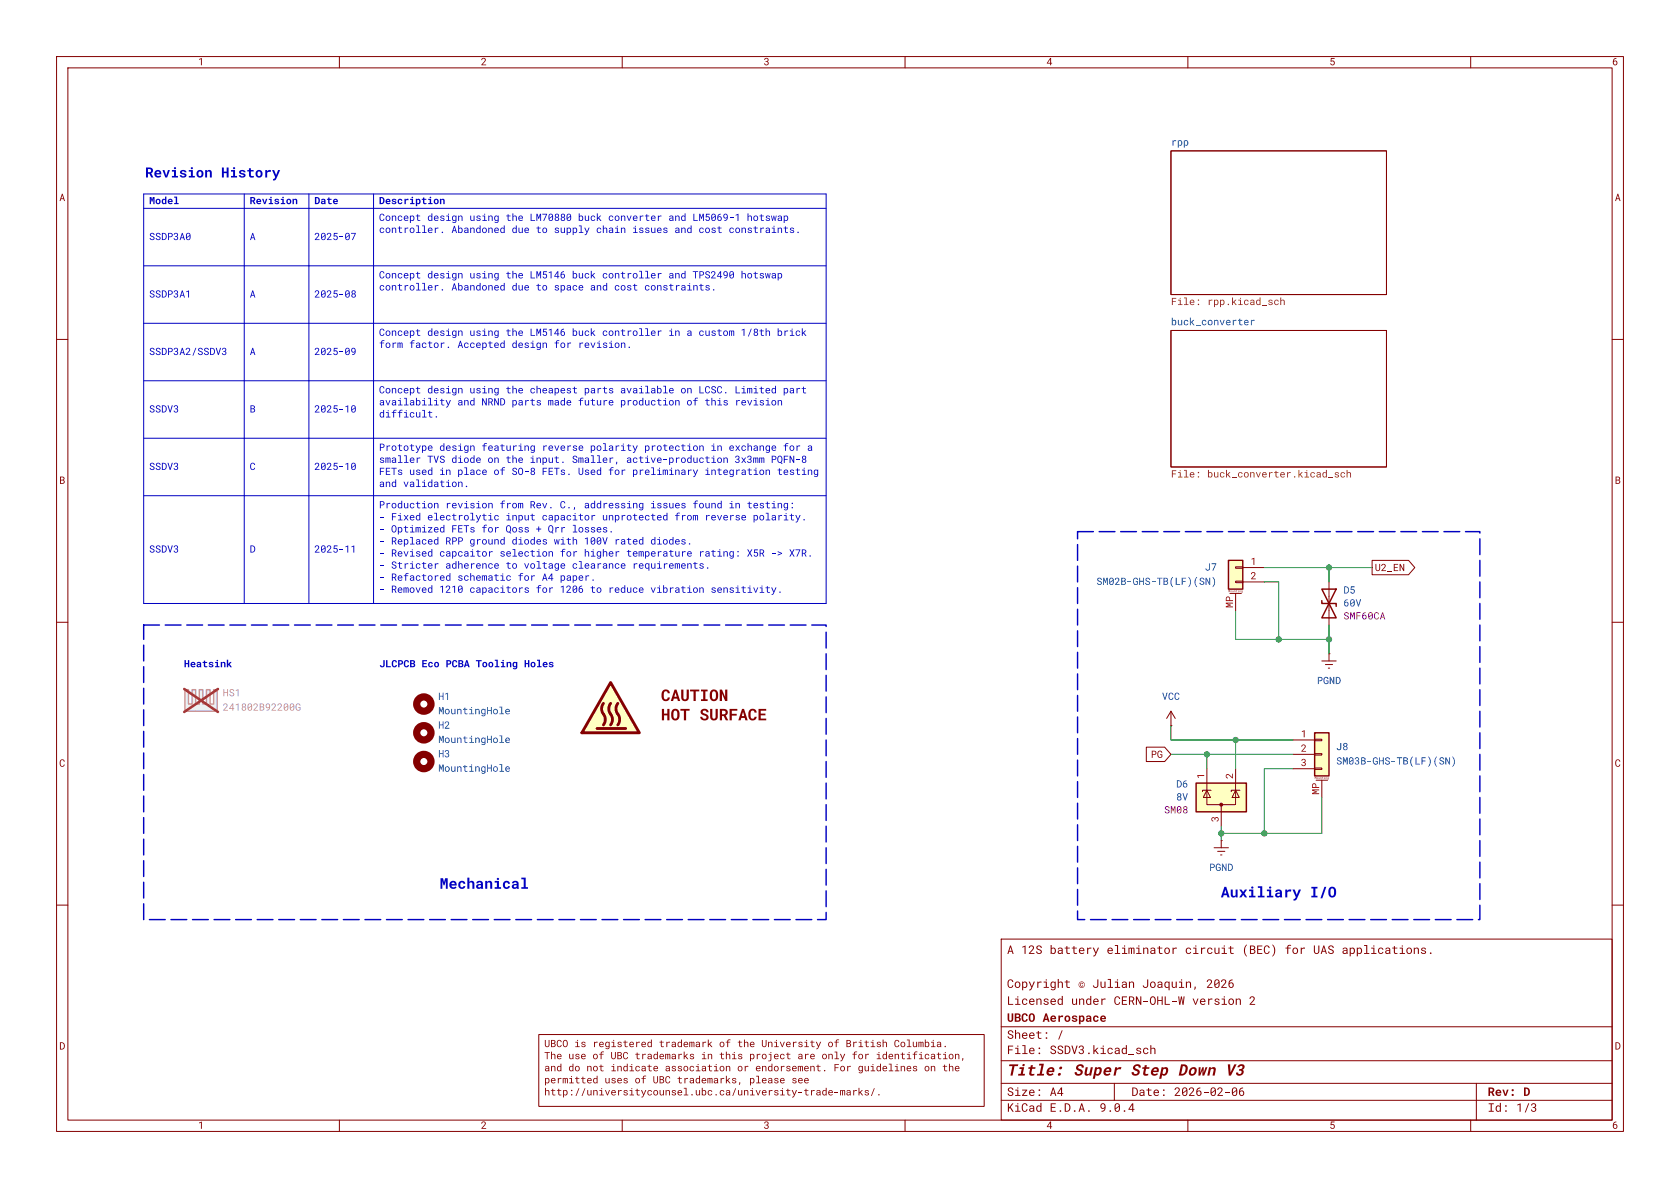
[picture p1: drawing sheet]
<svg xmlns="http://www.w3.org/2000/svg" width="297mm" height="210mm" viewBox="0 0 297 210" stroke-linecap="round" stroke-linejoin="round" font-family="sans-serif">
<defs><g id="words">
<g font-size="2.8" fill="#840000">
<text x="116.8" y="125">CAUTION</text>
<text x="116.8" y="128.4">HOT SURFACE</text>
<text x="189.8" y="191.2">Super Step</text>
</g>
<g font-size="2.6" fill="#0000c2">
<text x="77.7" y="158.1">Mechanical</text>
<text x="231.6" y="159.6">I/O</text>
</g>
<g font-size="2.5" fill="#0000c2">
<text x="25.7" y="32.3">Revision</text>
<text x="39.1" y="32.3">History</text>
</g>
<g font-size="2.1" fill="#840000">
<text x="195.6" y="169.4">eliminator</text>
<text x="209.5" y="169.4">circuit</text>
<text x="232.1" y="169.4">UAS applications.</text>
<text x="178" y="178.4">Licensed</text>
<text x="178" y="175.4">Copyright</text>
<text x="189.3" y="178.4">under</text>
<text x="196.9" y="178.4">CERN-OHL-Wversion</text>
<text x="201.9" y="175.4">Joaquin,</text>
<text x="178" y="184.4">Sheet:</text>
<text x="178" y="181.4">UBCOAerospace</text>
<text x="186.8" y="184.4">/</text>
<text x="178" y="197.3">KiCad</text>
<text x="178" y="194.5">Size:</text>
<text x="200" y="194.5">Date:</text>
<text x="263" y="194.5">Rev:</text>
<text x="268" y="197.3">1/3</text>
</g>
<g font-size="1.8" fill="#006464">
<text x="207" y="26">rpp</text>
<text x="207" y="57.7">buck_converter</text>
<text x="232.8" y="121.6">PGND</text>
<text x="77.5" y="132">MountingHole</text>
<text x="77.5" y="126.9">MountingHole</text>
<text x="77.5" y="137.1">MountingHole</text>
<text x="213.8" y="154.6">PGND</text>
</g>
<g font-size="1.8" fill="#0000c2">
<text x="44.1" y="36.7">Revision</text>
<text x="55.6" y="36.7">Date</text>
<text x="67" y="36.7">Description</text>
<text x="99" y="90.9">C.,</text>
<text x="32.5" y="118.6">Heatsink</text>
<text x="67.1" y="118.6">JLCPCB Eco PCBA Tooling</text>
<text x="92.6" y="118.6">Holes</text>
</g>
<g font-size="1.8" fill="#a90000">
<text x="221.1" y="100.1">1</text>
<text x="218.2" y="107.5" transform="rotate(-90 218.2 107.5)">MP</text>
<text x="221.1" y="102.6">2</text>
<text x="230" y="130.6">1</text>
<text x="213.1" y="137.7" transform="rotate(-90 213.1 137.7)">1</text>
<text x="218.2" y="137.7" transform="rotate(-90 218.2 137.7)">2</text>
<text x="230" y="133.1">2</text>
<text x="230" y="135.6">3</text>
<text x="233.4" y="140.5" transform="rotate(-90 233.4 140.5)">MP</text>
<text x="215.6" y="145.3" transform="rotate(-90 215.6 145.3)">3</text>
</g>
<text font-size="1.8" fill="#989898" x="39.4" y="123.7">HS1</text>
<g font-size=".5" fill="#840000">
<text x="217.2" y="104.9">Mounting</text>
<text x="232.4" y="137.9">Mounting</text>
</g>
</g></defs>
<path d="M10 10h277v190h-277zM12 12h273v186h-273zM60 10v2M110 10v2M160 10v2M210 10v2M260 10v2M177 166h108v32h-108z" fill="none" stroke="#840000" stroke-width=".18"/>
<g fill="#840000">
<path d="M35.2 10.4l.5-.2v1.3h-.2v-1l-.3 .1z"/>
<path d="M85.2 10.3a.42 .42 0 0 1 .6 .1 .42 .42 0 0 1-.2 .6l-.3 .4h.6v.1h-.8l.4-.5a.29 .29 0 0 0 .2-.5 .29 .29 0 0 0-.4 0l-.1 .1h-.1z"/>
<path d="M135.2 10.3a.37 .37 0 0 1 .6 0 .37 .37 0 0 1-.1 .6 .39 .39 0 0 1 0 .7 .39 .39 0 0 1-.6-.4h.1a.26 .26 0 0 0 .4 .2 .26 .26 0 0 0 .1-.4 .26 .26 0 0 0-.4-.1v-.1a.25 .25 0 0 0 .4-.1 .25 .25 0 0 0-.1-.3 .25 .25 0 0 0-.3 .2h-.2z"/>
<path d="M185.6 10.2h.2v.9h.2v.1h-.2v.3h-.1v-.3h-.6v-.1h.6v-.6l-.5 .6h-.1z"/>
<path d="M235.3 10.2h.6v.2h-.5v.4a.42 .42 0 0 1 .6 .2 .42 .42 0 0 1-.3 .5 .42 .42 0 0 1-.5-.3h.1a.27 .27 0 0 0 .4 .1 .27 .27 0 0 0 .1-.4 .27 .27 0 0 0-.5 0h-.1z"/>
<path d="M285.3 10.4l.5-.2v.2l-.4 .1-.1 .3a.42 .42 0 0 1 .6 .3 .42 .42 0 0 1-.4 .5 .42 .42 0 0 1-.4-.6h.2a.26 .26 0 0 0 .3 .4 .26 .26 0 0 0 .1-.4 .26 .26 0 0 0-.4 0h-.2z"/>
</g>
<path d="M60 198v2M110 198v2M160 198v2M210 198v2M260 198v2" fill="none" stroke="#840000" stroke-width=".18"/>
<g fill="#840000">
<path d="M35.2 198.4l.5-.1v1.2h-.2v-1l-.3 .1z"/>
<path d="M85.2 198.4a.42 .42 0 0 1 .6 0 .42 .42 0 0 1-.2 .6l-.3 .4h.6v.1h-.8l.4-.5a.29 .29 0 0 0 .2-.5 .29 .29 0 0 0-.4 0l-.1 .1h-.1z"/>
<path d="M135.2 198.3a.37 .37 0 0 1 .6 0 .37 .37 0 0 1-.1 .6 .39 .39 0 0 1 0 .7 .39 .39 0 0 1-.6-.4h.1a.26 .26 0 0 0 .4 .2 .26 .26 0 0 0 .1-.4 .26 .26 0 0 0-.4 0v-.2a.25 .25 0 0 0 .4 0 .25 .25 0 0 0-.1-.4 .25 .25 0 0 0-.3 .2h-.2z"/>
<path d="M185.6 198.3h.2v.8h.2v.1h-.2v.3h-.1v-.3h-.6v-.1h.6v-.6l-.5 .6h-.1z"/>
<path d="M235.3 198.3h.6v.1h-.5v.4a.42 .42 0 0 1 .6 .2 .42 .42 0 0 1-.3 .5 .42 .42 0 0 1-.5-.3h.1a.27 .27 0 0 0 .4 .1 .27 .27 0 0 0 .1-.4 .27 .27 0 0 0-.5 0h-.1z"/>
<path d="M285.3 198.4l.5-.1v.1l-.4 .1-.1 .3a.42 .42 0 0 1 .6 .3 .42 .42 0 0 1-.4 .5 .42 .42 0 0 1-.4-.6h.2a.26 .26 0 0 0 .3 .4 .26 .26 0 0 0 .1-.4 .26 .26 0 0 0-.4 0h-.2z"/>
</g>
<path d="M10 60h2M10 110h2M10 160h2" fill="none" stroke="#840000" stroke-width=".18"/>
<g fill="#840000">
<path d="M10.9 34.2h.2l.4 1.3h-.2l-.1-.3h-.4l-.1 .3h-.2l.2-.4h.5l-.2-.6-.2 .6h-.1z"/>
<path d="M10.6 84.2h.4a.33 .33 0 0 1 .4 .2 .33 .33 0 0 1-.2 .5 .35 .35 0 0 1 .2 .4 .35 .35 0 0 1-.4 .2h-.4v-.1h.4a.23 .23 0 0 0 .3-.2 .23 .23 0 0 0-.3-.3h-.2v.5h-.2v-.6h.4a.21 .21 0 0 0 .2-.2 .21 .21 0 0 0-.2-.2h-.2v.4h-.2z"/>
<path d="M10.7 134.4l.5-.1 .2 .3h-.1a.3 .3 0 0 0-.4-.2 .3 .3 0 0 0-.2 .4v.2a.3 .3 0 0 0 .2 .4 .3 .3 0 0 0 .4-.2h.1a.49 .49 0 0 1-.6 .3 .49 .49 0 0 1-.3-.7z"/>
<path d="M10.6 184.2h.3a.65 .65 0 0 1 .6 .7 .65 .65 0 0 1-.6 .6h-.3v-.1a.53 .53 0 0 0 .7-.4 .53 .53 0 0 0-.5-.6v1h-.2z"/>
</g>
<path d="M285 60h2M285 110h2M285 160h2" fill="none" stroke="#840000" stroke-width=".18"/>
<g fill="#840000">
<path d="M285.9 34.2h.2l.4 1.3h-.2l-.1-.3h-.4l-.1 .3h-.2l.2-.4h.5l-.2-.6-.2 .6h-.1z"/>
<path d="M285.6 84.2h.4a.33 .33 0 0 1 .4 .2 .33 .33 0 0 1-.2 .5 .35 .35 0 0 1 .2 .4 .35 .35 0 0 1-.4 .2h-.4v-.1h.4a.23 .23 0 0 0 .3-.2 .23 .23 0 0 0-.3-.3h-.2v.5h-.2v-.6h.4a.21 .21 0 0 0 .3-.2 .21 .21 0 0 0-.3-.2h-.2v.4h-.2z"/>
<path d="M285.7 134.4l.5-.1 .2 .3h-.1a.3 .3 0 0 0-.4-.2 .3 .3 0 0 0-.2 .4v.2a.3 .3 0 0 0 .2 .4 .3 .3 0 0 0 .4-.2h.1a.49 .49 0 0 1-.6 .3 .49 .49 0 0 1-.2-.7z"/>
<path d="M285.6 184.2h.3a.65 .65 0 0 1 .6 .7 .65 .65 0 0 1-.6 .6h-.3v-.1a.53 .53 0 0 0 .7-.4 .53 .53 0 0 0-.5-.6v1h-.2z"/>
<path d="M200.2 192.2h.3a.75 .75 0 0 1 .7 .8 .75 .75 0 0 1-.7 .7h-.3v-.1a.61 .61 0 0 0 .8-.5 .61 .61 0 0 0-.6-.7v1.2h-.2z"/>
<path d="M207.8 192.4a.49 .49 0 0 1 .7 0 .49 .49 0 0 1-.2 .7l-.4 .5h.7v.1h-.9l.5-.6a.33 .33 0 0 0 .2-.5 .33 .33 0 0 0-.5-.1l-.1 .2h-.2z"/>
<path d="M209.1 192.4a.49 .49 0 0 1 .6-.1 .49 .49 0 0 1 .2 .5v.4a.48 .48 0 0 1-.4 .5 .48 .48 0 0 1-.5-.4h.2a.3 .3 0 0 0 .3 .3 .3 .3 0 0 0 .2-.4v-.3l-.5 .4h-.2v-.1v-.4h.2v.3l.5-.4a.3 .3 0 0 0-.3-.3 .3 .3 0 0 0-.2 .4h-.2z"/>
<path d="M210.3 192.4a.49 .49 0 0 1 .7 0 .49 .49 0 0 1-.2 .7l-.4 .5h.8v.1h-1l.5-.6a.33 .33 0 0 0 .2-.5 .33 .33 0 0 0-.5-.1v.2h-.2z"/>
<path d="M211.7 192.4l.5-.2v.2l-.4 .1-.1 .4a.48 .48 0 0 1 .7 .2 .48 .48 0 0 1-.4 .7 .48 .48 0 0 1-.5-.6l.2-.1a.3 .3 0 0 0 .3 .4 .3 .3 0 0 0 .2-.4 .3 .3 0 0 0-.5 0h-.2z"/>
<path d="M212.8 193h.8v.2h-.8z"/>
<path d="M214.1 192.4a.49 .49 0 0 1 .6-.1 .49 .49 0 0 1 .3 .5v.4a.48 .48 0 0 1-.4 .5 .48 .48 0 0 1-.6-.4h.2a.3 .3 0 0 0 .3 .3 .3 .3 0 0 0 .3-.4v-.3l-.6 .4h-.2v-.1v-.4h.2v.3l.6-.4a.3 .3 0 0 0-.4-.3 .3 .3 0 0 0-.2 .4h-.2z"/>
<path d="M215.3 192.4a.49 .49 0 0 1 .8 0 .49 .49 0 0 1-.2 .7l-.4 .5h.7v.1h-1l.5-.6a.33 .33 0 0 0 .3-.5 .33 .33 0 0 0-.5-.1l-.1 .2h-.2z"/>
<path d="M216.6 193h.8v.2h-.8z"/>
<path d="M217.9 192.4a.49 .49 0 0 1 .6-.1 .49 .49 0 0 1 .2 .5v.4a.48 .48 0 0 1-.4 .5 .48 .48 0 0 1-.5-.4h.2a.3 .3 0 0 0 .3 .3 .3 .3 0 0 0 .2-.4v-.3l-.5 .4h-.2v-.1v-.4h.2v.3l.5-.4a.3 .3 0 0 0-.3-.3 .3 .3 0 0 0-.2 .4h-.2z"/>
<path d="M219.2 192.4l.6-.2v.2l-.4 .1-.2 .4a.48 .48 0 0 1 .7 .2 .48 .48 0 0 1-.4 .7 .48 .48 0 0 1-.5-.6l.2-.1a.3 .3 0 0 0 .3 .4 .3 .3 0 0 0 .2-.4 .3 .3 0 0 0-.5 0h-.2z"/>
<circle cx="205.7" cy="193.6" r=".15"/>
<circle cx="205.7" cy="192.7" r=".15"/>
</g>
<path d="M177 194.5h108" fill="none" stroke="#840000" stroke-width=".18"/>
<g fill="#840000">
<path d="M180.8 195.2l.2-.2a.5 .5 0 0 1 .7 .5h-.2a.35 .35 0 0 0-.5-.3 .35 .35 0 0 0-.2 .5v.2a.35 .35 0 0 0 .2 .5 .35 .35 0 0 0 .5-.3h.2a.53 .53 0 0 1-.7 .4 .53 .53 0 0 1-.4-.6z"/>
<path d="M183.4 195.5l.2-.1 .3 .1v-.5h.2v1.5h-.2v-.1a.45 .45 0 0 1-.5 .1 .45 .45 0 0 1-.2-.5h.2l.2 .4 .3-.2v-.5l-.1-.1h-.3l-.1 .4h-.2z"/>
<path d="M185.7 195h.9v.2h-.7v.5h.7v.1h-.7v.6h.8v.1h-1z"/>
<path d="M188.2 195h.4a.75 .75 0 0 1 .6 .8 .75 .75 0 0 1-.6 .7h-.4v-.1a.61 .61 0 0 0 .8-.5 .61 .61 0 0 0-.6-.7v1.2h-.2z"/>
<path d="M191.2 195h.1l.5 1.5h-.2l-.1-.4h-.5l-.1 .4h-.2l.2-.5h.5l-.2-.7-.2 .7h-.1z"/>
<path d="M194.6 195.2a.54 .54 0 0 1 .7 0 .54 .54 0 0 1 .1 .7 .64 .64 0 0 1-.7 .6v-.1a.45 .45 0 0 0 .6-.5l-.2 .1h-.3l-.3-.4v-.1h.2a.3 .3 0 0 0 .5 .3 .3 .3 0 0 0 0-.5 .3 .3 0 0 0-.5 .2h-.2z"/>
<path d="M197.2 195.2a.49 .49 0 0 1 .5-.1 .49 .49 0 0 1 .3 .5v.4a.48 .48 0 0 1-.4 .5 .48 .48 0 0 1-.6-.4h.2a.3 .3 0 0 0 .4 .3 .3 .3 0 0 0 .2-.4v-.3l-.6 .4h-.2v-.1v-.4h.2v.3l.6-.4a.3 .3 0 0 0-.3-.3 .3 .3 0 0 0-.3 .4h-.2z"/>
<path d="M200.1 195h.2v1h.3v.2h-.3v.3h-.1v-.3h-.7v-.2h.7v-.7l-.5 .7h-.2z"/>
<circle cx="187.5" cy="196.4" r=".15"/>
<circle cx="190" cy="196.4" r=".15"/>
<circle cx="192.5" cy="196.4" r=".15"/>
<circle cx="196.3" cy="196.4" r=".15"/>
<circle cx="198.8" cy="196.4" r=".15"/>
</g>
<path d="M177 191.5h108" fill="none" stroke="#840000" stroke-width=".18"/>
<g fill="#840000">
<path d="M263.1 192.2h.5a.46 .46 0 0 1 .6 .3 .46 .46 0 0 1-.3 .6l.3 .6h-.3l-.3-.5h-.2v.5h-.3v-.8h.5a.23 .23 0 0 0 .3-.2 .23 .23 0 0 0-.3-.2h-.2v.4h-.3z"/>
<path d="M269.4 192.2h.4a.75 .75 0 0 1 .7 .8 .75 .75 0 0 1-.7 .7h-.4v-.2h.3a.52 .52 0 0 0 .5-.5 .52 .52 0 0 0-.5-.5v1h-.3z"/>
<path d="M178.3 192.4l.4-.2a.48 .48 0 0 1 .5 .5h-.2a.28 .28 0 0 0-.3-.4 .28 .28 0 0 0-.3 .3 .28 .28 0 0 0 .3 .3 .47 .47 0 0 1 .4 .7 .47 .47 0 0 1-.8 0l-.2-.3h.2a.29 .29 0 0 0 .3 .3 .29 .29 0 0 0 .3-.2 .29 .29 0 0 0-.3-.3l-.4-.3z"/>
<path d="M186.1 192.2h.2l.5 1.5h-.2l-.2-.4h-.5l-.1 .4h-.2l.2-.5h.6l-.2-.7-.2 .7h-.2z"/>
<path d="M187.6 192.2h.2v1h.2v.2h-.2v.3h-.2v-.3h-.7v-.2h.7v-.7l-.5 .7h-.2z"/>
<path d="M263.2 195h.9v.2h-.4v1.2h.4v.1h-.9v-.1h.3v-1.2h-.3z"/>
<path d="M264.6 195.5l.2-.1 .3 .1v-.5h.2v1.5h-.1v-.1a.45 .45 0 0 1-.6 .1 .45 .45 0 0 1-.2-.5h.2l.2 .4 .3-.2v-.5l-.1-.1h-.2l-.2 .4h-.2z"/>
<path d="M270.8 195.1a.43 .43 0 0 1 .7 0 .43 .43 0 0 1-.2 .7 .46 .46 0 0 1 0 .8 .46 .46 0 0 1-.6-.5h.1a.31 .31 0 0 0 .4 .3 .31 .31 0 0 0 .2-.5 .31 .31 0 0 0-.4-.1v-.1a.29 .29 0 0 0 .4-.1 .29 .29 0 0 0-.2-.4 .29 .29 0 0 0-.3 .2h-.2z"/>
<circle cx="179.9" cy="192.3" r=".11"/>
<circle cx="183.7" cy="193.6" r=".15"/>
<circle cx="183.7" cy="192.7" r=".15"/>
<circle cx="266.2" cy="196.4" r=".15"/>
<circle cx="266.2" cy="195.5" r=".15"/>
</g>
<path d="M177 187.5h108" fill="none" stroke="#840000" stroke-width=".18"/>
<g fill="#840000">
<path d="M178.5 188.1h1.5v.4h-.6l-.4 1.6h-.4l.4-1.6h-.6z"/>
<path d="M180.3 188.7h.8l-.3 1.1h.4l-.1 .3h-1.1v-.3h.4l.2-.8h-.4z"/>
<path d="M181.8 188.7h.4v-.4h.4l-.1 .4h.6l-.1 .2h-.5l-.2 .8 .2 .2 .4-.1-.2 .3a.49 .49 0 0 1-.5 0 .49 .49 0 0 1-.2-.5l.1-.7h-.3z"/>
<path d="M183.7 188h.8l-.3 1.8h.4l-.1 .3h-1.2l.1-.3h.4l.3-1.5h-.4z"/>
<path d="M185.3 188.8a.61 .61 0 0 1 .9-.1 .61 .61 0 0 1 .2 .8h-1l.1 .3 .6-.1 .1 .2a.67 .67 0 0 1-.8 .2 .67 .67 0 0 1-.3-.8h.9a.31 .31 0 0 0-.3-.4 .31 .31 0 0 0-.3 .4h-.3z"/>
<path d="M190.4 188.4a.66 .66 0 0 1 .7-.3 .66 .66 0 0 1 .5 .6h-.4a.29 .29 0 0 0-.4-.3 .29 .29 0 0 0 0 .5 .63 .63 0 0 1 .6 .7 .63 .63 0 0 1-.8 .6 .54 .54 0 0 1-.6-.7h.4a.33 .33 0 0 0 .3 .4 .33 .33 0 0 0 .3-.4 .33 .33 0 0 0-.4-.3 .51 .51 0 0 1-.4-.3 .51 .51 0 0 1 .2-.5z"/>
<path d="M200.5 188.4a.66 .66 0 0 1 .7-.3 .66 .66 0 0 1 .5 .6h-.4a.29 .29 0 0 0-.4-.3 .29 .29 0 0 0 0 .5 .63 .63 0 0 1 .6 .7 .63 .63 0 0 1-.8 .6 .54 .54 0 0 1-.6-.7h.3a.33 .33 0 0 0 .4 .4 .33 .33 0 0 0 .3-.4 .33 .33 0 0 0-.4-.3 .51 .51 0 0 1-.4-.3 .51 .51 0 0 1 .2-.5z"/>
<path d="M208.8 188.1l.6 .1a.99 .99 0 0 1 .6 .8 .99 .99 0 0 1-.5 1l-.5 .1h-.6v-.3h.4a.8 .8 0 0 0 .7-.5 .8 .8 0 0 0-.1-.8h-.3l-.3 1.3h-.4z"/>
<path d="M210.5 188.8a.65 .65 0 0 1 .9 0 .65 .65 0 0 1 0 .9 .65 .65 0 0 1-.7 .5 .65 .65 0 0 1-.5-.6h.3a.34 .34 0 0 0 .5 .2 .34 .34 0 0 0 .2-.4 .33 .33 0 0 0-.3-.5 .33 .33 0 0 0-.3 .5l-.1 .2h-.3z"/>
<path d="M211.9 188.7h.4l-.1 1 .4-1h.2v1l.3-1h.4l-.6 1.4h-.3v-.9l-.4 .9h-.3z"/>
<path d="M213.7 188.7h.4v.2l.2-.2a.43 .43 0 0 1 .5 0 .43 .43 0 0 1 .1 .5l-.2 .9h-.3l.2-1-.3-.2-.3 .2-.2 1h-.4z"/>
<path d="M217.1 188.1h.4v1.5l.7-1.5h.4l-1 2h-.4z"/>
<path d="M218.9 188.4a.58 .58 0 0 1 .8-.3 .58 .58 0 0 1 .3 .7l-.1 .1a.22 .22 0 0 0-.2 .1 .22 .22 0 0 0 .1 .3 .7 .7 0 0 1-.4 .8 .7 .7 0 0 1-.9-.4v-.1h.4a.29 .29 0 0 0 .3 .3 .29 .29 0 0 0 .3-.3 .29 .29 0 0 0-.3-.3h-.2l.1-.3h.2a.3 .3 0 0 0 .4-.2 .3 .3 0 0 0-.2-.4 .3 .3 0 0 0-.4 .3h-.4z"/>
<path d="M178.2 184.8h.9v.2h-.7v.5h.6v.2h-.6v.6h-.2z"/>
<path d="M179.5 185.2h.5v1h.4v.1h-.9v-.1h.3v-.8h-.3z"/>
<path d="M180.7 184.8h.6v1.4h.4v.1h-1v-.1h.4v-1.3h-.4z"/>
<path d="M182.1 185.4l.4-.2a.5 .5 0 0 1 .4 .6h-.8l.2 .4 .5-.2 .1 .1a.54 .54 0 0 1-.7 .2 .54 .54 0 0 1-.3-.6h.8a.3 .3 0 0 0-.3-.3 .3 .3 0 0 0-.3 .3h-.2z"/>
<path d="M185.8 185l.4-.2a.48 .48 0 0 1 .5 .5h-.2a.28 .28 0 0 0-.2-.4 .28 .28 0 0 0-.3 .3 .28 .28 0 0 0 .2 .3 .47 .47 0 0 1 .4 .7 .47 .47 0 0 1-.8 0l-.1-.3h.2a.29 .29 0 0 0 .2 .3 .29 .29 0 0 0 .4-.2 .29 .29 0 0 0-.3-.3l-.4-.3z"/>
<path d="M187.1 185l.4-.2a.48 .48 0 0 1 .5 .5h-.2a.28 .28 0 0 0-.3-.4 .28 .28 0 0 0-.3 .3 .28 .28 0 0 0 .3 .3 .47 .47 0 0 1 .4 .7 .47 .47 0 0 1-.8 0l-.2-.3h.2a.29 .29 0 0 0 .3 .3 .29 .29 0 0 0 .3-.2 .29 .29 0 0 0-.3-.3l-.4-.3z"/>
<path d="M188.2 184.8h.4a.75 .75 0 0 1 .6 .8 .75 .75 0 0 1-.6 .7h-.4v-.1a.61 .61 0 0 0 .8-.5 .61 .61 0 0 0-.6-.7v1.2h-.2z"/>
<path d="M189.4 184.8h.2l.4 1.2 .3-1.2h.2l-.5 1.5h-.1z"/>
<path d="M190.8 184.9a.43 .43 0 0 1 .7 0 .43 .43 0 0 1-.1 .7 .46 .46 0 0 1 0 .8 .46 .46 0 0 1-.7-.5h.2a.31 .31 0 0 0 .4 .3 .31 .31 0 0 0 .1-.5 .31 .31 0 0 0-.4-.1v-.1a.29 .29 0 0 0 .4-.1 .29 .29 0 0 0-.1-.4 .29 .29 0 0 0-.4 .2h-.2z"/>
<path d="M193.3 184.8h.2v.9l.5-.5h.2l-.5 .5 .6 .6h-.3l-.4-.5-.1 .1v.4h-.2z"/>
<path d="M194.6 185.2h.5v1h.4v.1h-.9v-.1h.4v-.8h-.4z"/>
<path d="M195.9 185.4l.2-.2h.4l.2 .3-.2 .1a.34 .34 0 0 0-.5-.2 .34 .34 0 0 0 0 .5l.3 .3 .4-.2a.54 .54 0 0 1-.8 .2 .54 .54 0 0 1 0-.8z"/>
<path d="M197.1 185.4l.4-.2a.38 .38 0 0 1 .5 .4v.7h-.2v-.1l-.5 .1-.2-.2 .1-.1a.28 .28 0 0 0 .3 .2 .28 .28 0 0 0 .3-.2v-.2l-.8 .2a.5 .5 0 0 1 .8-.3 .26 .26 0 0 0-.2-.3 .26 .26 0 0 0-.3 .1h-.2z"/>
<path d="M198.5 185.3l.2-.1 .3 .1v-.5h.2v1.5h-.2v-.1a.45 .45 0 0 1-.5 .1 .45 .45 0 0 1-.2-.5h.2l.2 .4 .3-.2v-.5l-.1-.1h-.3l-.1 .4h-.2z"/>
<path d="M199.6 186.3h.9v.2h-.9z"/>
<path d="M200.9 185.3l.6-.1 .2 .3h-.1a.22 .22 0 0 0-.3-.2 .22 .22 0 0 0-.1 .4h.1a.36 .36 0 0 1 .5 .4 .36 .36 0 0 1-.6 .2l-.3-.2-.1-.1h.2a.25 .25 0 0 0 .3 .2 .25 .25 0 0 0 .2-.3l-.6-.2z"/>
<path d="M202.2 185.4l.2-.2h.4l.2 .3-.2 .1a.34 .34 0 0 0-.5-.2 .34 .34 0 0 0 0 .5l.3 .3 .4-.2a.54 .54 0 0 1-.8 .2 .54 .54 0 0 1 0-.8z"/>
<path d="M203.4 184.8h.1v.6l.4-.2a.37 .37 0 0 1 .4 .4v.7h-.2v-.8l-.3-.1-.3 .1v.8h-.1z"/>
<circle cx="181" cy="188.3" r=".23"/>
<circle cx="187.3" cy="189.9" r=".26"/>
<circle cx="187.5" cy="188.8" r=".26"/>
<circle cx="183.7" cy="186.2" r=".15"/>
<circle cx="183.7" cy="185.3" r=".15"/>
<circle cx="192.5" cy="186.2" r=".15"/>
<circle cx="195" cy="184.9" r=".11"/>
</g>
<path d="M177 181.5h108" fill="none" stroke="#840000" stroke-width=".18"/>
<g fill="#840000">
<path d="M178.3 182.3l.4-.2a.48 .48 0 0 1 .5 .5h-.2a.28 .28 0 0 0-.3-.4 .28 .28 0 0 0-.3 .3 .28 .28 0 0 0 .3 .3 .47 .47 0 0 1 .4 .7 .47 .47 0 0 1-.8 0l-.2-.3h.2a.29 .29 0 0 0 .3 .3 .29 .29 0 0 0 .3-.2 .29 .29 0 0 0-.3-.3l-.4-.3z"/>
<path d="M179.4 182.1h.2v.6l.4-.2a.37 .37 0 0 1 .4 .4v.7h-.2v-.8l-.3-.1-.3 .1v.8h-.2z"/>
<path d="M180.8 179.2l.3-.1a.51 .51 0 0 1 .6 .5h-.3a.28 .28 0 0 0-.4-.2 .28 .28 0 0 0-.1 .4v.2a.28 .28 0 0 0 .1 .4 .28 .28 0 0 0 .4-.2h.3a.58 .58 0 0 1-.8 .4 .58 .58 0 0 1-.3-.8z"/>
<path d="M182.1 179.2a.6 .6 0 0 1 .7 .1 .6 .6 0 0 1 .2 .7 .59 .59 0 0 1-.7 .6 .59 .59 0 0 1-.4-.8h.3v.2a.29 .29 0 0 0 .2 .4 .29 .29 0 0 0 .3-.4v-.2a.29 .29 0 0 0-.3-.4 .29 .29 0 0 0-.2 .4h-.3z"/>
<path d="M178.2 176.1h.2v1.4h.7v.1h-.9z"/>
<path d="M187.1 176.6l.3-.1 .3 .1v-.5h.2v1.5h-.2v-.1a.45 .45 0 0 1-.5 .1 .45 .45 0 0 1-.2-.5h.1l.3 .4 .3-.2v-.5l-.1-.1h-.3l-.2 .4h-.1z"/>
<path d="M192.2 176.6l.2-.1 .3 .1v-.5h.2v1.5h-.1l-.1-.1a.45 .45 0 0 1-.5 .1 .45 .45 0 0 1-.2-.5h.2l.2 .4 .3-.2v-.5l-.1-.1h-.3l-.1 .4h-.2z"/>
<path d="M194.7 176.5h.2v.2l.2-.2h.4l-.1 .2h-.3l-.2 .2v.7h-.2z"/>
<path d="M197.2 176.3l.2-.2a.5 .5 0 0 1 .6 .5h-.2a.35 .35 0 0 0-.4-.3 .35 .35 0 0 0-.2 .5v.2a.35 .35 0 0 0 .2 .5 .35 .35 0 0 0 .4-.3h.2a.53 .53 0 0 1-.6 .4 .53 .53 0 0 1-.4-.6z"/>
<path d="M203.5 176.2a.61 .61 0 0 1 .7 .1 .61 .61 0 0 1 .1 .7 .53 .53 0 0 1-.5 .6 .53 .53 0 0 1-.5-.6v-.2h.2v.2a.36 .36 0 0 0 .3 .5 .36 .36 0 0 0 .3-.5v-.2a.36 .36 0 0 0-.3-.5 .36 .36 0 0 0-.3 .5l-.2-.1z"/>
<path d="M217.3 176.7a.52 .52 0 0 1 .7 0 .52 .52 0 0 1-.1 .8 .52 .52 0 0 1-.7-.2v-.2h.1a.35 .35 0 0 0 .5 .4 .35 .35 0 0 0 .1-.6l-.1-.2h-.2l-.3 .4h-.1z"/>
<path d="M218.5 176.5h.1v.2l.4-.2a.36 .36 0 0 1 .4 .4v.7h-.2v-.8l-.3-.1-.2 .1v.8h-.2z"/>
<path d="M221 176.3a.49 .49 0 0 1 .8 0 .49 .49 0 0 1-.3 .7l-.4 .5h.8v.1h-1l.5-.6a.33 .33 0 0 0 .3-.5 .33 .33 0 0 0-.5-.1l-.1 .2h-.2z"/>
<path d="M178.3 173.3l.2-.2a.5 .5 0 0 1 .6 .5h-.1a.35 .35 0 0 0-.5-.3 .35 .35 0 0 0-.2 .5v.2a.35 .35 0 0 0 .2 .5 .35 .35 0 0 0 .5-.3h.1a.53 .53 0 0 1-.6 .4 .53 .53 0 0 1-.4-.6z"/>
<path d="M187 173.1h.2v.6l.3-.2a.37 .37 0 0 1 .4 .4v.7h-.2v-.8l-.2-.1-.3 .1v.8h-.2z"/>
<path d="M188.2 173.5h.3v-.2h.2v.2h.4v.2h-.4v.6l.1 .2h.3l.1 .1h-.6l-.1-.9h-.3z"/>
<path d="M191 173.8l.3-.1 .2 .3-.2-.1a.21 .21 0 0 0-.2 .2 .21 .21 0 0 0 .3 .1h.1a.31 .31 0 0 1-.5 .1 .31 .31 0 0 1 0-.5z"/>
<path d="M190.8 173.7a.55 .55 0 0 1 .9 .1 .55 .55 0 0 1-.3 .8 .55 .55 0 0 1-.7-.5h.1a.46 .46 0 0 0 .6 .4 .46 .46 0 0 0 .1-.8 .46 .46 0 0 0-.7 .3l-.1 .1z"/>
<path d="M194 173.1h.2v1.1a.49 .49 0 0 1-.5 .5 .49 .49 0 0 1-.5-.5h.2a.29 .29 0 0 0 .3 .3 .29 .29 0 0 0 .3-.3z"/>
<path d="M194.6 173.5h.1l.1 .8 .2 .2 .3-.2v-.8h.1v1.1h-.1v-.1l-.3 .1a.38 .38 0 0 1-.4-.4z"/>
<path d="M195.8 173.1h.6v1.4h.4v.1h-1v-.1h.4v-1.3h-.4z"/>
<path d="M197.1 173.5h.6v1h.3v.1h-.9v-.1h.4v-.8h-.4z"/>
<path d="M198.4 173.7l.4-.2a.38 .38 0 0 1 .4 .4v.7h-.1l-.1-.1-.5 .1-.2-.2 .2-.1a.28 .28 0 0 0 .2 .2 .28 .28 0 0 0 .3-.2v-.2l-.7 .2a.5 .5 0 0 1 .7-.3 .26 .26 0 0 0-.2-.3 .26 .26 0 0 0-.3 .1h-.2z"/>
<path d="M199.6 173.5h.2v.2l.3-.2a.36 .36 0 0 1 .4 .4v.7h-.2v-.8l-.2-.1-.3 .1v.8h-.2z"/>
<path d="M202.8 173.1h.2v1.1a.49 .49 0 0 1-.5 .5 .49 .49 0 0 1-.5-.5h.2a.29 .29 0 0 0 .3 .3 .29 .29 0 0 0 .3-.3z"/>
<path d="M209.7 173.5h.1v.2l.4-.2a.36 .36 0 0 1 .4 .4v.7h-.2v-.8l-.3-.1-.3 .1v.8h-.1z"/>
<path d="M211.2 174.4h.2l-.2 .6-.1-.1z"/>
<path d="M213.5 173.3a.49 .49 0 0 1 .7 0 .49 .49 0 0 1-.2 .7l-.4 .5h.7v.1h-.9l.5-.6a.33 .33 0 0 0 .2-.5 .33 .33 0 0 0-.5-.1l-.1 .2h-.2z"/>
<path d="M214.8 173.3a.49 .49 0 0 1 .6-.1 .49 .49 0 0 1 .2 .5v.4a.48 .48 0 0 1-.4 .5 .48 .48 0 0 1-.5-.4h.2a.3 .3 0 0 0 .3 .3 .3 .3 0 0 0 .2-.4v-.3l-.5 .4h-.2v-.1v-.4h.1v.3l.6-.4a.3 .3 0 0 0-.3-.3 .3 .3 0 0 0-.3 .4h-.1z"/>
<path d="M216 173.3a.49 .49 0 0 1 .7 0 .49 .49 0 0 1-.2 .7l-.4 .5h.8v.1h-1l.5-.6a.33 .33 0 0 0 .2-.5 .33 .33 0 0 0-.5-.1l-.1 .2h-.1z"/>
<path d="M217.4 173.3l.5-.2v.2l-.4 .1-.1 .4a.48 .48 0 0 1 .7 .2 .48 .48 0 0 1-.5 .7 .48 .48 0 0 1-.4-.6l.2-.1a.3 .3 0 0 0 .3 .4 .3 .3 0 0 0 .2-.4 .3 .3 0 0 0-.5 0h-.2z"/>
<path d="M178.6 167.1h.1l.5 1.5h-.2l-.1-.4h-.5l-.1 .4h-.2l.2-.5h.5l-.2-.7-.2 .7h-.1z"/>
<path d="M180.7 167.4l.6-.3v1.5h-.2v-1.2l-.4 .1z"/>
<path d="M182 167.3a.49 .49 0 0 1 .7 0 .49 .49 0 0 1-.2 .7l-.4 .5h.8v.1h-1l.5-.6a.33 .33 0 0 0 .2-.5 .33 .33 0 0 0-.5-.1v.2h-.2z"/>
<path d="M183.3 167.3l.4-.2a.48 .48 0 0 1 .5 .5h-.2a.28 .28 0 0 0-.2-.4 .28 .28 0 0 0-.4 .3 .28 .28 0 0 0 .3 .3 .47 .47 0 0 1 .4 .7 .47 .47 0 0 1-.8 0l-.1-.3h.2a.29 .29 0 0 0 .2 .3 .29 .29 0 0 0 .3-.2 .29 .29 0 0 0-.2-.3l-.5-.3z"/>
<path d="M185.7 167.1h.2v.5a.54 .54 0 0 1 .8 .4 .54 .54 0 0 1-.5 .6l-.3-.1v.1h-.2v-.8h.2v.5a.35 .35 0 0 0 .5 .1 .35 .35 0 0 0 .1-.5l-.3-.2-.5 .1z"/>
<path d="M187.1 167.7l.3-.2a.38 .38 0 0 1 .5 .4v.7h-.2v-.1l-.5 .1-.2-.2 .2-.1a.28 .28 0 0 0 .2 .2 .28 .28 0 0 0 .3-.2v-.2l-.7 .2a.5 .5 0 0 1 .7-.3 .26 .26 0 0 0-.2-.3 .26 .26 0 0 0-.3 .1h-.2z"/>
<path d="M188.2 167.5h.3v-.2h.2v.2h.4v.2h-.4v.6l.1 .2h.3l.1 .1h-.6l-.1-.9h-.3z"/>
<path d="M189.5 167.5h.3v-.2h.2v.2h.4v.2h-.4v.6l.1 .2h.3v.1h-.5l-.1-.9h-.3z"/>
<path d="M190.9 167.7l.4-.2a.5 .5 0 0 1 .4 .6h-.8l.2 .4 .5-.2 .1 .1a.54 .54 0 0 1-.7 .2 .54 .54 0 0 1-.3-.6h.8a.3 .3 0 0 0-.3-.3 .3 .3 0 0 0-.3 .3h-.2z"/>
<path d="M192.2 167.5h.2v.2l.2-.2h.3v.2h-.3l-.2 .2v.7h-.2z"/>
<path d="M193.2 167.5h.2l.3 .9 .4-.9h.2l-.6 1.4-.3 .2h-.1v-.2l.2-.1 .2-.2z"/>
<path d="M197.1 167.1h.6v1.4h.3v.1h-.9v-.1h.4v-1.3h-.4z"/>
<path d="M204.6 167.5h.3v-.2h.2v.2h.4v.2h-.4v.6l.1 .2h.3v.1h-.5l-.1-.9h-.3z"/>
<path d="M206 167.7a.52 .52 0 0 1 .7 0 .52 .52 0 0 1-.1 .8 .52 .52 0 0 1-.7-.2l-.1-.2h.2a.35 .35 0 0 0 .4 .4 .35 .35 0 0 0 .2-.6l-.1-.2h-.3l-.2 .4h-.2z"/>
<path d="M207.3 167.5h.2v.2l.2-.2h.4l-.1 .2h-.3l-.2 .2v.7h-.2z"/>
<path d="M216 167.5h.5v1h.4v.1h-.9v-.1h.4v-.8h-.4z"/>
<path d="M217.2 167.5h.3v-.2h.2v.2h.4v.2h-.4v.6v.2h.4v.1h-.5l-.1-.9h-.3z"/>
<path d="M220.2 167.1l.2-.2 .1 .2a1.49 1.49 0 0 0 0 1.9l-.1 .1a1.45 1.45 0 0 1-.2-2z"/>
<path d="M221 167.1h.4a.38 .38 0 0 1 .5 .3 .38 .38 0 0 1-.2 .4 .41 .41 0 0 1 .2 .5 .41 .41 0 0 1-.4 .3h-.5v-.1h.5a.27 .27 0 0 0 .3-.3 .27 .27 0 0 0-.3-.3h-.3v.6h-.2v-.7h.4a.24 .24 0 0 0 .3-.3 .24 .24 0 0 0-.3-.2h-.2v.5h-.2z"/>
<path d="M222.2 167.1h1v.2h-.8v.5h.7v.1h-.7v.6h.8v.1h-1z"/>
<path d="M223.6 167.3l.2-.2a.5 .5 0 0 1 .7 .5h-.2a.35 .35 0 0 0-.5-.3 .35 .35 0 0 0-.2 .5v.2a.35 .35 0 0 0 .2 .5 .35 .35 0 0 0 .5-.3h.2a.53 .53 0 0 1-.7 .4 .53 .53 0 0 1-.4-.6z"/>
<path d="M224.9 166.9a1.42 1.42 0 0 1 0 2.2v-.1a1.5 1.5 0 0 0 0-1.9z"/>
<path d="M227.3 167.5h.3a.46 .46 0 0 1 .2-.4 .46 .46 0 0 1 .5 0l-.1 .1h-.3l-.1 .1-.1 .2h.5v.2h-.5v.9h-.1v-.9h-.3z"/>
<path d="M228.6 167.7a.52 .52 0 0 1 .8 0 .52 .52 0 0 1-.1 .8 .52 .52 0 0 1-.8-.2v-.2h.2a.35 .35 0 0 0 .4 .4 .35 .35 0 0 0 .2-.6l-.2-.2h-.2l-.2 .4h-.2z"/>
<path d="M230 167.5h.1v.2l.3-.2h.3v.2h-.3l-.2 .2-.1 .7h-.1z"/>
<path d="M234.9 167.3l.4-.2a.48 .48 0 0 1 .5 .5h-.2a.28 .28 0 0 0-.2-.4 .28 .28 0 0 0-.3 .3 .28 .28 0 0 0 .2 .3 .47 .47 0 0 1 .4 .7 .47 .47 0 0 1-.8 0l-.1-.3h.2a.29 .29 0 0 0 .2 .3 .29 .29 0 0 0 .3-.2 .29 .29 0 0 0-.2-.3l-.4-.3z"/>
<path d="M241.2 167.1h.5v1.4h.4v.1h-.9v-.1h.3v-1.3h-.3z"/>
<path d="M248.8 167.7a.52 .52 0 0 1 .7 0 .52 .52 0 0 1-.1 .8 .52 .52 0 0 1-.7-.2l-.1-.2h.2a.35 .35 0 0 0 .4 .4 .35 .35 0 0 0 .2-.6l-.1-.2h-.3l-.2 .4h-.2z"/>
<path d="M249.9 167.5h.2v.2l.4-.2a.36 .36 0 0 1 .3 .4v.7h-.1l-.1-.8-.2-.1-.3 .1v.8h-.2z"/>
<path d="M251.3 167.6l.5-.1 .3 .3h-.2a.22 .22 0 0 0-.3-.2 .22 .22 0 0 0 0 .4h.1a.36 .36 0 0 1 .4 .4 .36 .36 0 0 1-.5 .2l-.4-.2v-.1h.2a.25 .25 0 0 0 .3 .2 .25 .25 0 0 0 .2-.3l-.6-.2z"/>
<circle cx="185" cy="183.5" r=".15"/>
<circle cx="185" cy="182.6" r=".15"/>
<circle cx="216.4" cy="176.2" r=".11"/>
<circle cx="185" cy="173.2" r=".11"/>
<circle cx="197.6" cy="173.2" r=".11"/>
<circle cx="208.9" cy="173.2" r=".11"/>
<circle cx="198.8" cy="167.2" r=".11"/>
<circle cx="201.3" cy="167.2" r=".11"/>
<circle cx="211.4" cy="167.2" r=".11"/>
<circle cx="216.4" cy="167.2" r=".11"/>
<circle cx="242.9" cy="167.2" r=".11"/>
<circle cx="247.9" cy="167.2" r=".11"/>
<circle cx="252.9" cy="168.5" r=".15"/>
</g>
<path d="M207 26.7h38.1v25.4h-38.1zM207 58.4h38.1v24.2h-38.1zM197 191.5v3M261 191.5v6.5" fill="none" stroke="#840000" stroke-width=".18"/>
<g fill="#725600">
<path d="M207.2 52.7h.8v.1h-.7v.4h.6v.2h-.6v.5h-.1z"/>
<path d="M208.3 53h.4v.8h.3v.1h-.7v-.1h.3v-.7h-.3z"/>
<path d="M209.3 52.6h.5v1.2h.3v.1h-.8v-.1h.3v-1.1h-.3z"/>
<path d="M210.5 53.1l.3-.1h.2l.2 .5-.7 .1 .2 .2h.4a.46 .46 0 0 1-.5 .1 .46 .46 0 0 1-.3-.5h.7a.25 .25 0 0 0-.3-.3 .25 .25 0 0 0-.2 .3h-.2z"/>
<path d="M213.7 53l.2 .1a.21 .21 0 0 1 .2-.1 .21 .21 0 0 1 .2 .1l-.4 .1v.7h-.2z"/>
<path d="M214.6 53l.2 .1a.43 .43 0 0 1 .6 .4 .43 .43 0 0 1-.6 .3v.5h-.2v-1.1h.2v.5a.29 .29 0 0 0 .4 0 .29 .29 0 0 0 0-.4 .29 .29 0 0 0-.4-.1h-.2z"/>
<path d="M215.7 53l.1 .1a.43 .43 0 0 1 .7 .4 .43 .43 0 0 1-.7 .3v.5h-.1v-1.1h.1v.5a.29 .29 0 0 0 .4 0 .29 .29 0 0 0 0-.4 .29 .29 0 0 0-.4-.1h-.1z"/>
<path d="M217.8 52.6h.2v.8l.4-.4h.2l-.4 .4 .4 .5h-.2l-.3-.4-.1 .4h-.2z"/>
<path d="M218.9 53h.5v.8h.3v.1h-.8v-.1h.3v-.7h-.3z"/>
<path d="M220 53.1l.5-.1 .2 .2-.1 .1a.3 .3 0 0 0-.5-.1 .3 .3 0 0 0 0 .5l.3 .1 .3-.2a.45 .45 0 0 1-.7 .2 .45 .45 0 0 1 0-.7z"/>
<path d="M221.1 53.1l.3-.1 .3 .1 .1 .8-.2-.1-.4 .1-.2-.2 .2-.1a.24 .24 0 0 0 .2 .2 .24 .24 0 0 0 .2-.1v-.2l-.6 .1 .2-.2h.4a.22 .22 0 0 0-.2-.3 .22 .22 0 0 0-.2 .1h-.2z"/>
<path d="M222.2 53h.2l.3 .1v-.5h.1v1.3l-.1-.1-.1 .1a.4 .4 0 0 1-.5-.5h.1l.2 .4 .3-.1v-.5l-.1-.1h-.2l-.2 .3h-.1z"/>
<path d="M223.1 53.9h.8v.2h-.8z"/>
<path d="M224.3 53.1l.5-.1 .2 .2-.2 .1a.19 .19 0 0 0-.2-.3 .21 .21 0 0 0-.1 .4 .34 .34 0 0 1 .5 .1 .34 .34 0 0 1-.2 .5 .34 .34 0 0 1-.4-.1l-.2-.3h.2a.21 .21 0 0 0 .2 .2 .21 .21 0 0 0 .2-.2l-.5-.2z"/>
<path d="M225.4 53.1l.4-.1 .3 .2-.2 .1a.3 .3 0 0 0-.4-.1 .3 .3 0 0 0-.1 .5l.3 .1 .4-.2a.45 .45 0 0 1-.7 .2 .45 .45 0 0 1 0-.7z"/>
<path d="M226.3 52.6h.2v.5l.3-.1 .3 .1v.8h-.1l-.1-.7-.2-.1-.2 .1v.7h-.2z"/>
<circle cx="208.6" cy="52.7" r=".1"/>
<circle cx="211.9" cy="53.8" r=".13"/>
<circle cx="211.9" cy="53.1" r=".13"/>
<circle cx="217.2" cy="53.8" r=".13"/>
<circle cx="219.3" cy="52.7" r=".1"/>
</g>
<path d="M207 58.4h38.1v24.2h-38.1z" fill="none" stroke="#840000" stroke-width=".18"/>
<g fill="#006464">
<path d="M220.1 56.7l.2-.2 .3 .1 .1 .5h-.6l.2 .3 .4-.1a.46 .46 0 0 1-.5 .2 .46 .46 0 0 1-.3-.6h.7a.25 .25 0 0 0-.3-.2 .25 .25 0 0 0-.2 .2h-.2z"/>
<path d="M221.2 56.6h.2a.21 .21 0 0 1 .2-.1 .21 .21 0 0 1 .2 .2l-.4 .1-.1 .7h-.1z"/>
</g>
<g fill="#725600">
<path d="M207.2 83.1h.8v.2h-.7v.4h.6v.1h-.6v.6h-.1z"/>
<path d="M208.3 83.5h.4v.8h.3v.1h-.7v-.1h.3v-.7h-.3z"/>
<path d="M209.3 83.1h.5v1.2h.3v.1h-.8v-.1h.3v-1.1h-.3z"/>
<path d="M210.5 83.6l.3-.2 .2 .1 .2 .5-.7 .1 .2 .2 .4-.1a.46 .46 0 0 1-.5 .2 .46 .46 0 0 1-.3-.6h.7a.25 .25 0 0 0-.3-.2 .25 .25 0 0 0-.2 .2h-.2z"/>
<path d="M213.6 83.1h.1v.5a.42 .42 0 0 1 .7 .3 .42 .42 0 0 1-.7 .4l-.1 .1v-.7h.1v.4a.28 .28 0 0 0 .4 0 .28 .28 0 0 0 0-.4 .28 .28 0 0 0-.4 0h-.1z"/>
<path d="M214.6 83.5h.2v.7l.2 .1 .2-.2v-.6h.2v.9h-.2v-.1l-.2 .1-.3-.1z"/>
<path d="M215.8 83.6l.4-.1 .3 .2-.2 .1a.3 .3 0 0 0-.4-.1 .3 .3 0 0 0 0 .4l.2 .2 .4-.2a.45 .45 0 0 1-.7 .2 .45 .45 0 0 1 0-.7z"/>
<path d="M216.8 83.1h.1v.8l.4-.4h.2l-.4 .4 .5 .5h-.2l-.4-.4-.1 .4h-.1z"/>
<path d="M217.8 84.4h.8v.1h-.8z"/>
<path d="M219 83.6l.4-.1 .3 .2-.2 .1a.3 .3 0 0 0-.4-.1 .3 .3 0 0 0 0 .4l.2 .2 .4-.2a.45 .45 0 0 1-.7 .2 .45 .45 0 0 1 0-.7z"/>
<path d="M220 83.6a.45 .45 0 0 1 .7 0 .45 .45 0 0 1-.2 .7 .45 .45 0 0 1-.6-.4h.2a.31 .31 0 0 0 .4 .4 .31 .31 0 0 0 .1-.6l-.3-.1-.2 .3h-.2z"/>
<path d="M221 83.5h.2v.1l.2-.1h.3l.1 .9h-.2v-.7l-.2-.1-.2 .1v.7h-.2z"/>
<path d="M222 83.5h.2l.3 .7 .2-.7h.2l-.4 .9h-.1z"/>
<path d="M223.2 83.6l.3-.2 .3 .1 .1 .5-.6 .1 .2 .2 .4-.1a.46 .46 0 0 1-.5 .2 .46 .46 0 0 1-.3-.6h.7a.25 .25 0 0 0-.3-.2 .25 .25 0 0 0-.2 .2h-.2z"/>
<path d="M224.3 83.5h.3a.21 .21 0 0 1 .2-.1 .21 .21 0 0 1 .2 .2l-.4 .1-.1 .7h-.2z"/>
<path d="M225.3 83.5h.2v-.3h.2v.3h.3v.1h-.3v.5v.2h.3l.1 .1-.5-.1-.1-.7h-.2z"/>
<path d="M226.4 83.6l.3-.2 .3 .1 .1 .5-.6 .1 .2 .2 .4-.1a.46 .46 0 0 1-.5 .2 .46 .46 0 0 1-.3-.6h.7a.25 .25 0 0 0-.3-.2 .25 .25 0 0 0-.2 .2h-.2z"/>
<path d="M227.5 83.5h.3a.21 .21 0 0 1 .2-.1 .21 .21 0 0 1 .2 .2l-.4 .1-.1 .7h-.2z"/>
<path d="M229.5 83.1h.2v.8l.4-.4h.2l-.4 .4 .5 .5h-.2l-.4-.4-.1 .4h-.2z"/>
<path d="M230.6 83.5h.5v.8h.3v.1h-.8v-.1h.4v-.7h-.4z"/>
<path d="M231.8 83.6l.4-.1 .2 .2-.1 .1a.3 .3 0 0 0-.5-.1 .3 .3 0 0 0 0 .4l.3 .2 .4-.2a.45 .45 0 0 1-.7 .2 .45 .45 0 0 1 0-.7z"/>
<path d="M232.8 83.6l.3-.2 .3 .2 .1 .8-.2-.1-.4 .1-.2-.2 .2-.1a.24 .24 0 0 0 .2 .2 .24 .24 0 0 0 .2-.2v-.2l-.6 .2 .2-.2 .4-.1a.22 .22 0 0 0-.1-.2 .22 .22 0 0 0-.3 .1h-.2z"/>
<path d="M233.9 83.5l.3-.1 .2 .2v-.5h.2v1.3l-.2-.1-.1 .1a.4 .4 0 0 1-.5-.5h.1l.2 .4 .3-.1v-.5l-.1-.1h-.2l-.2 .3h-.1z"/>
<path d="M234.9 84.4h.8v.1h-.8z"/>
<path d="M236 83.6l.5-.1 .2 .2h-.1a.19 .19 0 0 0-.3-.2 .19 .19 0 0 0-.1 .3 .34 .34 0 0 1 .5 .2 .34 .34 0 0 1-.1 .4 .34 .34 0 0 1-.5 0l-.2-.3h.2a.21 .21 0 0 0 .2 .2 .21 .21 0 0 0 .2-.2l-.5-.2z"/>
<path d="M237.1 83.6l.5-.1 .2 .2-.2 .1a.3 .3 0 0 0-.4-.1 .3 .3 0 0 0 0 .4l.2 .2 .4-.2a.45 .45 0 0 1-.7 .2 .45 .45 0 0 1 0-.7z"/>
<path d="M238.1 83.1h.1v.5l.3-.2 .3 .2v.8h-.1v-.7l-.2-.1-.3 .1v.7h-.1z"/>
<circle cx="208.6" cy="83.2" r=".1"/>
<circle cx="211.9" cy="84.3" r=".13"/>
<circle cx="211.9" cy="83.5" r=".13"/>
<circle cx="228.9" cy="84.3" r=".13"/>
<circle cx="231" cy="83.2" r=".1"/>
</g>
<path d="M207 128.3h.1M207 125.7l-.8 1.3M207 125.7l.8 1.3M207 125.7v2.6" fill="none" stroke="#840000" stroke-width=".18"/>
<g fill="#006464">
<path d="M205.5 122.5h.1l.3 1 .3-1h.2l-.4 1.2h-.1z"/>
<path d="M206.7 122.6l.5-.1 .2 .3h-.1a.29 .29 0 0 0-.4-.2 .29 .29 0 0 0-.2 .4v.2a.29 .29 0 0 0 .2 .4 .29 .29 0 0 0 .4-.3h.1a.48 .48 0 0 1-.6 .4 .48 .48 0 0 1-.2-.7z"/>
<path d="M207.8 122.6l.5-.1 .2 .3h-.1a.29 .29 0 0 0-.4-.2 .29 .29 0 0 0-.2 .4v.2a.29 .29 0 0 0 .2 .4 .29 .29 0 0 0 .4-.3h.1a.48 .48 0 0 1-.6 .4 .48 .48 0 0 1-.3-.7z"/>
</g>
<path d="M233.7 104.1l2.5 5.1h-2.5l2.5-5.1zM233.7 106.2v.5h2.5v.5" fill="none" stroke="#840000" stroke-width=".25"/>
<path d="M234.9 102.9v7.6" fill="none" stroke="#840000" stroke-width=".18"/>
<g fill="#006464">
<path d="M237.6 103.7h.3a.64 .64 0 0 1 .6 .6 .64 .64 0 0 1-.6 .6h-.3v-.1a.52 .52 0 0 0 .7-.4 .52 .52 0 0 0-.5-.6v1h-.2z"/>
<path d="M238.8 103.7h.7v.1h-.5l-.1 .4a.41 .41 0 0 1 .6 .2 .41 .41 0 0 1-.3 .5 .41 .41 0 0 1-.5-.3h.2a.26 .26 0 0 0 .4 .1 .26 .26 0 0 0 0-.4 .26 .26 0 0 0-.4 0h-.1z"/>
<path d="M237.8 106.1l.4-.2v.2l-.3 .1-.1 .3a.41 .41 0 0 1 .6 .3 .41 .41 0 0 1-.5 .5 .41 .41 0 0 1-.3-.6h.2a.25 .25 0 0 0 .2 .3 .25 .25 0 0 0 .2-.4 .25 .25 0 0 0-.4 .1h-.2z"/>
<path d="M238.8 106.1v-.1a.42 .42 0 0 1 .5 0 .42 .42 0 0 1 .2 .4v.3a.41 .41 0 0 1-.3 .5 .41 .41 0 0 1-.5-.4h.1a.25 .25 0 0 0 .3 .3 .25 .25 0 0 0 .2-.3v-.3l-.5 .3h-.1v-.1v-.3h.1v.3l.5-.4a.25 .25 0 0 0-.3-.2 .25 .25 0 0 0-.2 .3h-.1z"/>
<path d="M239.7 105.9h.2l.3 1 .2-1h.2l-.4 1.3h-.1z"/>
</g>
<g fill="#840084">
<path d="M237.7 108.4l.5-.2 .3 .3-.2 .1a.23 .23 0 0 0-.2-.3 .23 .23 0 0 0-.3 .2 .23 .23 0 0 0 .3 .3 .41 .41 0 0 1 .2 .7 .41 .41 0 0 1-.7-.2v-.2h.2a.25 .25 0 0 0 .2 .3 .25 .25 0 0 0 .2-.2 .25 .25 0 0 0-.2-.3l-.3-.2z"/>
<path d="M238.7 108.2h.2l.2 .7 .2-.7h.2v1.3h-.1v-1l-.3 .6-.3-.6v1h-.1z"/>
<path d="M239.8 108.2h.8v.2h-.7v.4h.6v.1h-.6v.6h-.1z"/>
<path d="M241 108.4l.4-.2v.2l-.3 .1-.1 .3a.41 .41 0 0 1 .6 .3 .41 .41 0 0 1-.5 .5 .41 .41 0 0 1-.3-.6h.2a.25 .25 0 0 0 .2 .3 .25 .25 0 0 0 .2-.4 .25 .25 0 0 0-.4 0l-.2 .1z"/>
<path d="M242 108.3a.42 .42 0 0 1 .5 0 .42 .42 0 0 1 .2 .4v.3a.41 .41 0 0 1-.3 .5 .41 .41 0 0 1-.5-.4h.1a.25 .25 0 0 0 .3 .3 .25 .25 0 0 0 .2-.4v-.2l-.5 .3h-.1v-.1v-.3h.1v.3l.5-.4a.25 .25 0 0 0-.3-.3 .25 .25 0 0 0-.2 .4h-.1z"/>
<path d="M243.1 108.3l.4-.1 .3 .3-.2 .1a.29 .29 0 0 0-.3-.2 .29 .29 0 0 0-.2 .4v.2a.29 .29 0 0 0 .2 .4 .29 .29 0 0 0 .3-.3h.2a.48 .48 0 0 1-.7 .4 .48 .48 0 0 1-.2-.7z"/>
<path d="M244.4 108.2h.1l.4 1.3h-.2l-.1-.3h-.4l-.1 .3h-.1l.1-.5h.5l-.2-.5-.1 .5h-.2z"/>
</g>
<path d="M217.2 99.1h2.5v5h-2.5z" fill="#ffffc2"/>
<path d="M217.2 99.1h2.5v5h-2.5z" fill="none" stroke="#840000" stroke-width=".25"/>
<path d="M217.4 104.9h2.1M218.4 100.2h1.3v.3h-1.3zM218.4 102.7h1.3v.3h-1.3z" fill="none" stroke="#840000" stroke-width=".18"/>
<g fill="#840000">
<path d="M219.5 104.4h.2l-.1 .4-.2-.1h.2l-.1-.1h.1v-.2l-.2 .1z"/>
<circle cx="218.9" cy="104.3" r=".03"/>
</g>
<path d="M218.4 104.9v3.1M219.7 100.3h3.8M219.7 102.9h3.8" fill="none" stroke="#840000" stroke-width=".18"/>
<g fill="#006464">
<path d="M213.7 99.6h.2v.9a.41 .41 0 0 1-.4 .4 .41 .41 0 0 1-.4-.4h.2a.25 .25 0 0 0 .2 .2 .25 .25 0 0 0 .2-.2z"/>
<path d="M214.2 99.6h.8l-.5 1.3h-.2l.6-1.2h-.7z"/>
<path d="M194 102.3l.5-.2 .3 .3-.2 .1a.23 .23 0 0 0-.2-.3 .23 .23 0 0 0-.2 .2 .23 .23 0 0 0 .2 .3 .41 .41 0 0 1 .3 .7 .41 .41 0 0 1-.7-.2l-.1-.2h.2a.25 .25 0 0 0 .2 .3 .25 .25 0 0 0 .3-.2 .25 .25 0 0 0-.2-.3l-.4-.2z"/>
<path d="M195 102.1h.2l.2 .7 .2-.7h.2v1.3h-.1v-1l-.2 .6-.3-.6v1h-.2z"/>
<path d="M196.2 102.2a.42 .42 0 0 1 .5 0 .42 .42 0 0 1 .2 .4v.3a.41 .41 0 0 1-.3 .5 .41 .41 0 0 1-.5-.4h.1a.25 .25 0 0 0 .3 .3 .25 .25 0 0 0 .2-.4v-.2l-.5 .3h-.1v-.1v-.3h.1v.3l.5-.4a.25 .25 0 0 0-.3-.2 .25 .25 0 0 0-.2 .3h-.1z"/>
<path d="M197.2 102.2a.41 .41 0 0 1 .6 .1 .41 .41 0 0 1-.2 .6l-.3 .4h.6v.1h-.8l.4-.6a.28 .28 0 0 0 .3-.4 .28 .28 0 0 0-.5 0v.1h-.2z"/>
<path d="M198.2 102.1h.4a.32 .32 0 0 1 .4 .2 .32 .32 0 0 1-.2 .4 .35 .35 0 0 1 .2 .5 .35 .35 0 0 1-.4 .2h-.4v-.1h.4a.23 .23 0 0 0 .3-.3 .23 .23 0 0 0-.2-.2h-.3v.5h-.2v-.6h.4a.2 .2 0 0 0 .3-.2 .2 .2 0 0 0-.3-.2h-.2v.4h-.2z"/>
<path d="M199.3 102.8h.7v.1h-.7z"/>
<path d="M200.5 102.2l.4-.1 .3 .3-.2 .1a.3 .3 0 0 0-.4-.2 .3 .3 0 0 0-.1 .4 .38 .38 0 0 0 0 .5 .38 .38 0 0 0 .5 0v-.3h-.2v-.1h.4v.4a.57 .57 0 0 1-.8 0 .57 .57 0 0 1-.1-.7z"/>
<path d="M201.4 102.1h.2v.6h.5v-.6h.1v1.3h-.1v-.6h-.5v.6h-.2z"/>
<path d="M202.6 102.3l.5-.2 .2 .3-.1 .1a.23 .23 0 0 0-.2-.3 .23 .23 0 0 0-.3 .2 .23 .23 0 0 0 .2 .3 .41 .41 0 0 1 .3 .7 .41 .41 0 0 1-.7-.2v-.2h.1a.25 .25 0 0 0 .2 .3 .25 .25 0 0 0 .3-.2 .25 .25 0 0 0-.2-.3l-.4-.2z"/>
<path d="M203.6 102.8h.7v.1h-.7z"/>
<path d="M204.5 102.1h1v.2h-.4v1.1h-.2v-1.1h-.4z"/>
<path d="M205.7 102.1h.4a.32 .32 0 0 1 .4 .2 .32 .32 0 0 1-.2 .4 .35 .35 0 0 1 .2 .5 .35 .35 0 0 1-.4 .2h-.4v-.1h.4a.23 .23 0 0 0 .3-.3 .23 .23 0 0 0-.3-.2h-.2v.5h-.2v-.6h.4a.2 .2 0 0 0 .2-.2 .2 .2 0 0 0-.2-.2h-.2v.4h-.2z"/>
<path d="M207.2 102.1l.1-.1 .1 .1a1.46 1.46 0 0 0-.1 1.7 1.22 1.22 0 0 1-.1-1.7z"/>
<path d="M207.8 102.1h.2v1.2h.6v.1h-.8z"/>
<path d="M208.9 102.1h.8v.2h-.6v.4h.5v.1h-.5v.6h-.2z"/>
<path d="M210.1 102a1.2 1.2 0 0 1 0 1.8v-.1a1.47 1.47 0 0 0 0-1.7z"/>
<path d="M211.5 102.1l.1-.1v.1a1.46 1.46 0 0 0 0 1.7 1.22 1.22 0 0 1-.1-1.7z"/>
<path d="M212.2 102.3l.4-.2 .3 .3-.1 .1a.23 .23 0 0 0-.3-.3 .23 .23 0 0 0-.2 .2 .23 .23 0 0 0 .2 .3 .41 .41 0 0 1 .3 .7 .41 .41 0 0 1-.7-.2l-.1-.2h.2a.25 .25 0 0 0 .2 .3 .25 .25 0 0 0 .3-.2 .25 .25 0 0 0-.2-.3l-.4-.2z"/>
<path d="M213.1 102.1h.2l.5 1v-1h.1v1.3h-.1l-.5-.9v.9h-.2z"/>
<path d="M214.4 102a1.2 1.2 0 0 1 0 1.8l-.1-.1a1.47 1.47 0 0 0 .1-1.7z"/>
</g>
<path d="M211.5 138.4h8.8v5.1h-8.8z" fill="#ffffc2"/>
<path d="M211.5 138.4h8.8v5.1h-8.8z" fill="none" stroke="#840000" stroke-width=".25"/>
<path d="M213.4 139.7v2.5h5v-2.5M213.4 139.7l.6 1.3h-1.3zM213.4 135.9v3.8M214.1 139.7h-1.5v.3M218.4 139.7l.7 1.3h-1.3zM218.4 135.9v3.8M219.2 139.7h-1.5v.3M215.9 142.2v3.9" fill="none" stroke="#840000" stroke-width=".18"/>
<circle cx="215.9" cy="142.2" r=".25" fill="#840000" stroke="#840000" stroke-width=".18"/>
<g fill="#006464">
<path d="M208.1 137.9h.3a.64 .64 0 0 1 .5 .7 .64 .64 0 0 1-.5 .6h-.3v-.1a.52 .52 0 0 0 .6-.4 .52 .52 0 0 0-.5-.6v1h-.1z"/>
<path d="M209.3 138.1l.4-.2v.2l-.3 .1-.1 .3a.41 .41 0 0 1 .6 .3 .41 .41 0 0 1-.5 .5 .41 .41 0 0 1-.3-.6h.2a.25 .25 0 0 0 .2 .3 .25 .25 0 0 0 .2-.4 .25 .25 0 0 0-.4 .1h-.2z"/>
<path d="M208.2 140.3a.36 .36 0 0 1 .6 0 .36 .36 0 0 1-.1 .5 .39 .39 0 0 1-.1 .7 .39 .39 0 0 1-.5-.3h.1a.24 .24 0 0 0 .4 .2 .24 .24 0 0 0 0-.4 .24 .24 0 0 0-.4 .1l-.1 .1 .2-.4-.2-.2h.2a.21 .21 0 0 0 .3 .1 .21 .21 0 0 0 0-.3 .21 .21 0 0 0-.3 .1l-.2 .1z"/>
<path d="M209.1 140.2h.1l.3 1 .3-1h.2l-.4 1.3h-.1z"/>
</g>
<g fill="#840084">
<path d="M206 142.6l.5-.1 .3 .3-.2 .1a.23 .23 0 0 0-.2-.3 .23 .23 0 0 0-.3 .2 .23 .23 0 0 0 .3 .3 .41 .41 0 0 1 .2 .7 .41 .41 0 0 1-.7-.2v-.2h.2a.25 .25 0 0 0 .2 .3 .25 .25 0 0 0 .3-.2 .25 .25 0 0 0-.3-.3l-.3-.2z"/>
<path d="M207 142.5h.2l.2 .7 .2-.7h.2v1.3h-.1v-1l-.3 .6-.3-.6v1h-.1z"/>
<path d="M208.2 142.6a.42 .42 0 0 1 .5 0 .42 .42 0 0 1 .2 .4v.3a.41 .41 0 0 1-.4 .5 .41 .41 0 0 1-.4-.4h.1a.25 .25 0 0 0 .3 .3 .25 .25 0 0 0 .2-.4v-.3l-.5 .4h-.1v-.1v-.3h.1v.3l.5-.4a.25 .25 0 0 0-.3-.3 .25 .25 0 0 0-.2 .4h-.1z"/>
<path d="M209.3 142.6a.36 .36 0 0 1 .5 0 .36 .36 0 0 1-.1 .5 .39 .39 0 0 1 0 .7 .39 .39 0 0 1-.6-.4h.2a.24 .24 0 0 0 .4 .2 .24 .24 0 0 0 0-.4 .24 .24 0 0 0-.4 .2h-.2l.3-.3-.2-.2h.1a.21 .21 0 0 0 .3 .1 .21 .21 0 0 0 .1-.3 .21 .21 0 0 0-.4 .1l-.1 .1z"/>
</g>
<path d="M233.7 116.8h2.5M234.3 117.5h1.3M234.8 118.1h.3M234.9 115.6h.1M234.9 115.6v1.2" fill="none" stroke="#840000" stroke-width=".18"/>
<path d="M234.1 119.8l.5-.1 .2 .2-.1 .1a.3 .3 0 0 0-.4-.2 .3 .3 0 0 0-.2 .4 .38 .38 0 0 0 .1 .5 .38 .38 0 0 0 .5 0v-.3h-.3v-.1h.4l.1 .5a.57 .57 0 0 1-.8 0 .57 .57 0 0 1-.1-.8z" fill="#006464"/>
<path d="M232.4 129.5h2.5v7.7h-2.5z" fill="#ffffc2"/>
<path d="M232.4 129.5h2.5v7.7h-2.5z" fill="none" stroke="#840000" stroke-width=".25"/>
<path d="M232.4 130.7h1.3v.2h-1.3zM232.4 133.2h1.3v.3h-1.3zM232.4 135.8h1.3v.2h-1.3zM232.7 137.9h2" fill="none" stroke="#840000" stroke-width=".18"/>
<g fill="#840000">
<path d="M234.7 137.4h.2l-.1 .4h-.1l.2-.1-.2-.1h.2l-.1-.1-.1 .1z"/>
<circle cx="234.2" cy="137.3" r=".03"/>
</g>
<path d="M228.6 130.8h3.8M228.6 133.4h3.8M228.6 135.9h3.8M233.7 137.9v3.1" fill="none" stroke="#840000" stroke-width=".18"/>
<g fill="#006464">
<path d="M237 131.3h.1v.9a.41 .41 0 0 1-.4 .4 .41 .41 0 0 1-.4-.4h.2a.25 .25 0 0 0 .2 .3 .25 .25 0 0 0 .3-.3z"/>
<path d="M237.6 131.4a.36 .36 0 0 1 .5 0 .36 .36 0 0 1-.1 .6 .39 .39 0 0 1 0 .6 .39 .39 0 0 1-.6-.3h.2a.24 .24 0 0 0 .4 .2 .24 .24 0 0 0 0-.4 .24 .24 0 0 0-.4 .1l-.2 .1 .3-.3-.2-.3h.1a.21 .21 0 0 0 .3 .2 .21 .21 0 0 0 .1-.4 .21 .21 0 0 0-.4 .1l-.1 .1z"/>
<path d="M236.4 134l.5-.1 .3 .3h-.2a.23 .23 0 0 0-.2-.2 .23 .23 0 0 0-.2 .2 .23 .23 0 0 0 .2 .2 .41 .41 0 0 1 .3 .7 .41 .41 0 0 1-.7-.2l-.1-.1h.2a.25 .25 0 0 0 .2 .3 .25 .25 0 0 0 .3-.2 .25 .25 0 0 0-.2-.3l-.4-.2z"/>
<path d="M237.4 133.9h.2l.2 .6 .2-.6h.2v1.2h-.1v-1l-.2 .7-.3-.7v1h-.2z"/>
<path d="M238.6 134v-.1a.42 .42 0 0 1 .5 0 .42 .42 0 0 1 .2 .5v.3a.41 .41 0 0 1-.3 .5 .41 .41 0 0 1-.5-.4h.1a.25 .25 0 0 0 .3 .2 .25 .25 0 0 0 .2-.3v-.3l-.5 .4h-.1v-.1v-.4h.1v.3l.5-.3a.25 .25 0 0 0-.3-.3 .25 .25 0 0 0-.2 .3h-.1z"/>
<path d="M239.6 134a.36 .36 0 0 1 .6-.1 .36 .36 0 0 1-.1 .6 .39 .39 0 0 1 0 .7 .39 .39 0 0 1-.6-.4h.2a.26 .26 0 0 0 .3 .2 .26 .26 0 0 0 .1-.4 .26 .26 0 0 0-.3 0v-.2a.24 .24 0 0 0 .3 0 .24 .24 0 0 0-.1-.4 .24 .24 0 0 0-.3 .2h-.2z"/>
<path d="M240.6 133.9h.4a.32 .32 0 0 1 .4 .2 .32 .32 0 0 1-.2 .4 .35 .35 0 0 1 .2 .4 .35 .35 0 0 1-.4 .2h-.4v-.1h.4a.23 .23 0 0 0 .3-.2 .23 .23 0 0 0-.3-.2h-.2v.4h-.2v-.6h.4a.2 .2 0 0 0 .3-.2 .2 .2 0 0 0-.3-.2h-.2v.4h-.2z"/>
<path d="M241.7 134.5h.7v.2h-.7z"/>
<path d="M242.9 134l.4-.1 .3 .3-.2 .1a.3 .3 0 0 0-.4-.3 .3 .3 0 0 0-.1 .4 .38 .38 0 0 0 0 .5 .38 .38 0 0 0 .5 0v-.2h-.2v-.2h.4v.5a.57 .57 0 0 1-.8 0 .57 .57 0 0 1-.1-.8z"/>
<path d="M243.8 133.9h.2v.5h.5v-.5h.1v1.2h-.1v-.5h-.5v.5h-.2z"/>
<path d="M245 134l.5-.1 .2 .3h-.1a.23 .23 0 0 0-.2-.2 .23 .23 0 0 0-.3 .2 .23 .23 0 0 0 .2 .2 .41 .41 0 0 1 .3 .7 .41 .41 0 0 1-.7-.2l-.1-.1h.2a.25 .25 0 0 0 .2 .3 .25 .25 0 0 0 .3-.2 .25 .25 0 0 0-.2-.3l-.4-.2z"/>
<path d="M246 134.5h.7v.2h-.7z"/>
<path d="M246.9 133.9h1v.1h-.4v1.1h-.2v-1.1h-.4z"/>
<path d="M248.1 133.9h.4a.32 .32 0 0 1 .4 .2 .32 .32 0 0 1-.2 .4 .35 .35 0 0 1 .2 .4 .35 .35 0 0 1-.4 .2h-.4v-.1h.4a.23 .23 0 0 0 .3-.2 .23 .23 0 0 0-.3-.2h-.2v.4h-.2v-.6h.4a.2 .2 0 0 0 .2-.2 .2 .2 0 0 0-.2-.2h-.2v.4h-.2z"/>
<path d="M249.6 133.8l.1-.1 .1 .1a1.46 1.46 0 0 0-.1 1.8 1.22 1.22 0 0 1-.1-1.8z"/>
<path d="M250.2 133.9h.2v1.1h.6v.1h-.8z"/>
<path d="M251.3 133.9h.8v.1h-.6v.5h.5v.1h-.5v.5h-.2z"/>
<path d="M252.5 133.7a1.2 1.2 0 0 1 0 1.9v-.1a1.47 1.47 0 0 0 0-1.8z"/>
<path d="M253.9 133.8l.1-.1v.1a1.46 1.46 0 0 0 0 1.8 1.22 1.22 0 0 1-.1-1.8z"/>
<path d="M254.6 134l.4-.1 .3 .3h-.2a.23 .23 0 0 0-.2-.2 .23 .23 0 0 0-.2 .2 .23 .23 0 0 0 .2 .2 .41 .41 0 0 1 .3 .7 .41 .41 0 0 1-.7-.2l-.1-.1h.2a.25 .25 0 0 0 .2 .3 .25 .25 0 0 0 .3-.2 .25 .25 0 0 0-.2-.3l-.4-.2z"/>
<path d="M255.5 133.9h.2l.5 .9v-.9h.1v1.2h-.1l-.5-.9v.9h-.2z"/>
<path d="M256.8 133.7a1.2 1.2 0 0 1 0 1.9l-.1-.1a1.47 1.47 0 0 0 .1-1.8z"/>
</g>
<path d="M214.6 149.9h2.6M215.3 150.5h1.2M215.8 151.1h.2M215.9 148.6h.1M215.9 148.6v1.3" fill="none" stroke="#840000" stroke-width=".18"/>
<path d="M215.1 152.8l.4-.1 .3 .3-.2 .1a.3 .3 0 0 0-.3-.3 .3 .3 0 0 0-.2 .4 .38 .38 0 0 0 .1 .5 .38 .38 0 0 0 .4 0v-.3h-.2v-.1h.4v.5a.57 .57 0 0 1-.8 0 .57 .57 0 0 1-.1-.8z" fill="#006464"/>
<circle cx="74.9" cy="134.6" r="1.27" fill="none" stroke="#840000" stroke-width="1.3"/>
<g fill="#006464">
<path d="M77.6 132.6h.1v.6h.6v-.6h.1v1.3h-.1v-.6h-.6v.6h-.1z"/>
<path d="M78.7 132.7a.36 .36 0 0 1 .6 0 .36 .36 0 0 1-.1 .5 .39 .39 0 0 1 0 .7 .39 .39 0 0 1-.6-.4h.2a.26 .26 0 0 0 .3 .2 .26 .26 0 0 0 .2-.3 .26 .26 0 0 0-.4-.1v-.1a.24 .24 0 0 0 .3-.1 .24 .24 0 0 0-.1-.3 .24 .24 0 0 0-.3 .1h-.2z"/>
<path d="M77.6 135.2h.2l.2 .6 .2-.6h.2v1.2h-.1v-1l-.3 .7-.3-.7 .1 1h-.2z"/>
<path d="M86.1 135.2h.2v.5h.5v-.5h.1v1.2h-.1v-.6h-.5v.6h-.2z"/>
<path d="M88.3 135.1h.5v1.2h.3v.1h-.8v-.1h.3v-1.1h-.3z"/>
<path d="M89.4 135.6l.3-.1h.3l.1 .5-.6 .1 .2 .2h.4a.46 .46 0 0 1-.5 .1 .46 .46 0 0 1-.3-.5h.7a.25 .25 0 0 0-.3-.3 .25 .25 0 0 0-.2 .3h-.2z"/>
<circle cx="83.4" cy="135.2" r=".1"/>
</g>
<circle cx="74.9" cy="129.5" r="1.27" fill="none" stroke="#840000" stroke-width="1.3"/>
<g fill="#006464">
<path d="M77.6 127.5h.1v.6h.6v-.6h.1v1.3h-.1v-.6h-.6v.6h-.1z"/>
<path d="M78.7 127.6a.41 .41 0 0 1 .7 .1 .41 .41 0 0 1-.2 .6l-.4 .4h.7v.1h-.9l.4-.6a.28 .28 0 0 0 .3-.4 .28 .28 0 0 0-.5 0v.1h-.2z"/>
<path d="M77.6 130.1h.2l.2 .6 .2-.6h.2v1.2h-.1v-1l-.3 .7-.3-.7 .1 1h-.2z"/>
<path d="M86.1 130.1h.2v.5h.5v-.5h.1v1.2h-.1v-.5h-.5v.5h-.2z"/>
<path d="M88.3 130h.5v1.2h.3v.1h-.8v-.1h.3v-1.1h-.3z"/>
<path d="M89.4 130.5l.3-.1 .3 .1 .1 .4-.6 .1 .2 .2h.4a.46 .46 0 0 1-.5 .1 .46 .46 0 0 1-.3-.5h.7a.25 .25 0 0 0-.3-.3 .25 .25 0 0 0-.2 .3h-.2z"/>
<circle cx="83.4" cy="130.1" r=".1"/>
</g>
<circle cx="74.9" cy="124.5" r="1.27" fill="none" stroke="#840000" stroke-width="1.3"/>
<g fill="#006464">
<path d="M77.6 122.5h.1v.5h.6v-.5h.1v1.2h-.1v-.6h-.6v.6h-.1z"/>
<path d="M78.7 122.6l.5-.1v1.2h-.2v-1l-.3 .1z"/>
<path d="M77.6 125h.2l.2 .6 .2-.6h.2v1.3h-.1v-1.1l-.3 .7-.3-.7 .1 1.1h-.2z"/>
<path d="M86.1 125h.2v.5h.5v-.5h.1v1.3h-.1v-.6h-.5v.6h-.2z"/>
<path d="M88.3 124.9h.5v1.2h.3v.2h-.8v-.2h.3v-1h-.3z"/>
<path d="M89.4 125.4l.3-.1 .3 .1 .1 .4-.6 .1 .2 .2h.4a.46 .46 0 0 1-.5 .1 .46 .46 0 0 1-.3-.5h.7a.25 .25 0 0 0-.3-.3 .25 .25 0 0 0-.2 .3h-.2z"/>
<circle cx="83.4" cy="125.1" r=".1"/>
</g>
<path d="M107.9 120.7l5.1 8.8h-10.1z" fill="#ffffc2"/>
<path d="M105.5 128.8h5.1M106.7 124.3a1.78 1.78 0 0 0 .2 2.3l.1 .8-.3 .7M107.9 120.7l5.1 8.8h-10.1zM108 124.3a1.78 1.78 0 0 0 .2 2.3l.1 .8-.4 .7M109.2 124.3a1.78 1.78 0 0 0 .2 2.3l.1 .8-.3 .7" fill="none" stroke="#840000" stroke-width=".51"/>
<g fill="#f0f0f0">
<path d="M32.7 121.9h.6v2.6h.7v-2.6h.6v2.6h.6l-.6 1.2h-1.9z"/>
<path d="M35.2 121.9h.7v2.6h.6v-2.6h.6v2.6h.7v-2.6h.6v3.8h-3.8l.6-1.2z"/>
</g>
<path d="M32.7 121.9h.6v2.6h.7v-2.6h.6v2.6h.6v-2.6h.7v2.6h.6v-2.6h.6v2.6h.7v-2.6h.6v3.8h-5.7z" fill="none" stroke="#a1a1a1" stroke-width=".25"/>
<g fill="#989898">
<path d="M40.7 121.9l.4-.1 .3 .3-.2 .1a.23 .23 0 0 0-.2-.3 .23 .23 0 0 0-.2 .2 .23 .23 0 0 0 .2 .3 .41 .41 0 0 1 .3 .7 .41 .41 0 0 1-.7-.2l-.1-.2h.2a.25 .25 0 0 0 .2 .3 .25 .25 0 0 0 .3-.2 .25 .25 0 0 0-.2-.3l-.4-.2z"/>
<path d="M39.6 124.5a.41 .41 0 0 1 .6 0 .41 .41 0 0 1-.2 .6l-.3 .4h.6v.1h-.8l.4-.6a.28 .28 0 0 0 .2-.4 .28 .28 0 0 0-.5 0v.1h-.2z"/>
<path d="M41.1 124.4h.1v.8h.2v.1h-.2v.3h-.1v-.3h-.6v-.1h.6v-.6l-.4 .6h-.2z"/>
<path d="M41.7 124.5l.5-.1v1.2h-.2v-1l-.3 .1z"/>
<path d="M42.9 124.4a.36 .36 0 0 1 .5 0 .36 .36 0 0 1-.1 .6 .39 .39 0 0 1 0 .6 .39 .39 0 0 1-.6-.3h.2a.24 .24 0 0 0 .3 .2 .24 .24 0 0 0 .1-.4 .24 .24 0 0 0-.4 .1l-.2 .1 .2-.3-.1-.3h.1a.21 .21 0 0 0 .3 .2 .21 .21 0 0 0 .1-.4 .21 .21 0 0 0-.4 .1l-.1 .1z"/>
<path d="M43.9 124.5v-.1a.42 .42 0 0 1 .5 0 .42 .42 0 0 1 .2 .4v.3a.41 .41 0 0 1-.4 .5 .41 .41 0 0 1-.4-.3h.1a.25 .25 0 0 0 .3 .2 .25 .25 0 0 0 .2-.3v-.3l-.5 .4h-.1v-.2v-.3h.1v.3l.5-.4a.25 .25 0 0 0-.3-.2 .25 .25 0 0 0-.2 .3h-.1z"/>
<path d="M44.9 124.5a.41 .41 0 0 1 .6 0 .41 .41 0 0 1-.2 .6l-.3 .4h.6v.1h-.8l.4-.6a.28 .28 0 0 0 .2-.4 .28 .28 0 0 0-.4 0l-.1 .1h-.1z"/>
<path d="M45.9 124.4h.4a.32 .32 0 0 1 .4 .2 .32 .32 0 0 1-.2 .4 .35 .35 0 0 1 .2 .4 .35 .35 0 0 1-.4 .2h-.4v-.1h.4a.23 .23 0 0 0 .3-.2 .23 .23 0 0 0-.3-.3h-.2v.5h-.2v-.6h.4a.2 .2 0 0 0 .2-.2 .2 .2 0 0 0-.2-.2h-.2v.4h-.2z"/>
<path d="M47.1 124.5a.46 .46 0 0 1 .6 0 .46 .46 0 0 1 0 .6l-.2 .4-.4 .1 .1-.1a.38 .38 0 0 0 .4-.4l-.4 .1-.2-.3 .1-.1a.26 .26 0 0 0 .4 .2 .26 .26 0 0 0 0-.5 .26 .26 0 0 0-.4 .2l-.1 .1z"/>
<path d="M48.1 124.5a.41 .41 0 0 1 .6 0 .41 .41 0 0 1-.2 .6l-.3 .4h.6v.1h-.8l.4-.6a.28 .28 0 0 0 .2-.4 .28 .28 0 0 0-.4 0l-.1 .1h-.1z"/>
<path d="M49.1 124.5a.41 .41 0 0 1 .7 0 .41 .41 0 0 1-.2 .6l-.3 .4h.6v.1h-.8l.4-.6a.28 .28 0 0 0 .2-.4 .28 .28 0 0 0-.5 0v.1h-.2z"/>
<path d="M50.3 124.5v-.1a.42 .42 0 0 1 .5 0 .42 .42 0 0 1 .2 .4v.3a.41 .41 0 0 1-.4 .5 .41 .41 0 0 1-.4-.3h.1a.25 .25 0 0 0 .3 .2 .25 .25 0 0 0 .2-.3v-.3l-.5 .4h-.1v-.2v-.3h.1v.3l.5-.4a.25 .25 0 0 0-.3-.2 .25 .25 0 0 0-.2 .3h-.1z"/>
<path d="M51.3 124.5l.1-.1a.42 .42 0 0 1 .5 0 .42 .42 0 0 1 .1 .4v.3a.41 .41 0 0 1-.3 .5 .41 .41 0 0 1-.5-.3h.2a.25 .25 0 0 0 .3 .2 .25 .25 0 0 0 .2-.3v-.3l-.5 .4h-.2v-.2v-.3h.2v.3l.5-.4a.25 .25 0 0 0-.3-.2 .25 .25 0 0 0-.2 .3h-.2z"/>
<path d="M52.4 124.5l.5-.1 .2 .2-.1 .1a.3 .3 0 0 0-.4-.2 .3 .3 0 0 0-.2 .4 .38 .38 0 0 0 .1 .5 .38 .38 0 0 0 .5 0v-.3h-.3v-.1h.4v.5a.57 .57 0 0 1-.7 0 .57 .57 0 0 1-.1-.8z"/>
</g>
<path d="M32.6 121.8l5.9 4.1M38.5 121.8l-5.9 4.1" fill="none" stroke="#e12e31" stroke-width=".46"/>
<g fill="#840000">
<path d="M203.6 132.7h.4a.38 .38 0 0 1 .4 .4 .38 .38 0 0 1-.4 .4h-.2v.5h-.2v-.7h.4a.25 .25 0 0 0 .3-.2 .25 .25 0 0 0-.3-.3h-.2v.5h-.2z"/>
<path d="M204.8 132.8l.4-.1 .3 .3-.2 .1a.3 .3 0 0 0-.4-.3 .3 .3 0 0 0-.1 .5 .38 .38 0 0 0 0 .4 .38 .38 0 0 0 .5 .1v-.3h-.2v-.2h.4v.5a.57 .57 0 0 1-.8 0 .57 .57 0 0 1-.1-.7z"/>
</g>
<path d="M202.7 132.1h3.2l1.1 1.3-1.1 1.2h-3.2z" fill="none" stroke="#840000" stroke-width=".18"/>
<g fill="#840000">
<path d="M243.2 99.7h.1v.8a.26 .26 0 0 0 .3 .3 .26 .26 0 0 0 .2-.3v-.8h.2v.8a.41 .41 0 0 1-.4 .5 .41 .41 0 0 1-.4-.5z"/>
<path d="M244.3 99.8a.41 .41 0 0 1 .6 0 .41 .41 0 0 1-.2 .6l-.3 .4h.6v.1h-.8l.4-.5a.28 .28 0 0 0 .2-.4 .28 .28 0 0 0-.4-.1l-.1 .2h-.1z"/>
<path d="M245.3 100.9h.8v.2h-.8z"/>
<path d="M246.4 99.7h.8v.1h-.6v.4h.5v.2h-.5v.4h.6v.1h-.8z"/>
<path d="M247.4 99.7h.2l.5 .9v-.9h.2v1.2h-.2l-.5-.9v.9h-.2z"/>
</g>
<path d="M242.6 99.1h6.4l1.1 1.2-1.1 1.3h-6.4z" fill="none" stroke="#840000" stroke-width=".18"/>
<g fill="#0000c2">
<path d="M26.5 34.8h.3l.1 .5 .1-.5h.3v1.3h-.2v-1l-.2 .6h-.1l-.1-.6v1h-.2z"/>
<path d="M27.6 35.3a.46 .46 0 0 1 .8 0 .46 .46 0 0 1-.3 .7 .46 .46 0 0 1-.6-.4h.2a.25 .25 0 0 0 .4 .3 .25 .25 0 0 0 0-.4l-.2-.2-.2 .3h-.2z"/>
<path d="M29.2 34.8h.2v1.3l-.2-.1-.2 .1a.4 .4 0 0 1-.4-.5h.2l.2 .3 .2-.1-.1-.5-.2 .1-.1 .2h-.2a.37 .37 0 0 1 .1-.4 .37 .37 0 0 1 .5 0z"/>
<path d="M29.8 35.3v-.1a.44 .44 0 0 1 .6 0 .44 .44 0 0 1 .1 .5h-.6l.1 .2 .4-.1 .1 .1a.49 .49 0 0 1-.6 .2 .49 .49 0 0 1-.2-.6h.6a.2 .2 0 0 0-.2-.2 .2 .2 0 0 0-.2 .2h-.2z"/>
<path d="M30.8 34.8h.5v1.1h.3v.2h-.8v-.2h.3v-.9h-.3z"/>
<path d="M44.2 34.8h.5a.39 .39 0 0 1 .4 .3 .39 .39 0 0 1-.2 .5l.3 .5h-.3l-.2-.5h-.2v.5h-.3v-.7h.5a.2 .2 0 0 0 .2-.2 .2 .2 0 0 0-.2-.2h-.2v.4h-.3z"/>
<path d="M51.7 35.1h.2v.2l.3-.2 .3 .1 .1 .9h-.3v-.7l-.2-.1-.1 .1v.7h-.3z"/>
<path d="M55.7 34.8h.3a.64 .64 0 0 1 .6 .7 .64 .64 0 0 1-.6 .6h-.3v-.2h.2a.44 .44 0 0 0 .4-.4 .44 .44 0 0 0-.4-.5v.9h-.2z"/>
<path d="M67.1 34.8h.3a.64 .64 0 0 1 .6 .7 .64 .64 0 0 1-.6 .6h-.3v-.2h.2a.44 .44 0 0 0 .4-.4 .44 .44 0 0 0-.4-.5v.9h-.2z"/>
<path d="M76.8 35.3a.46 .46 0 0 1 .7 0 .46 .46 0 0 1-.2 .7 .46 .46 0 0 1-.6-.4h.2a.25 .25 0 0 0 .4 .3 .25 .25 0 0 0 0-.4l-.2-.2-.2 .3h-.2z"/>
<path d="M77.8 35.1h.2v.2l.2-.2 .3 .1 .1 .9h-.2v-.7l-.2-.1-.2 .1v.7h-.2z"/>
<path d="M26.6 41.3l.5-.1 .2 .3h-.1a.23 .23 0 0 0-.2-.2 .23 .23 0 0 0-.3 .2 .23 .23 0 0 0 .2 .2 .41 .41 0 0 1 .3 .7 .41 .41 0 0 1-.7-.2v-.1h.1a.25 .25 0 0 0 .2 .3 .25 .25 0 0 0 .3-.2 .25 .25 0 0 0-.2-.3l-.4-.3z"/>
<path d="M27.6 41.3l.5-.1 .3 .3h-.2a.23 .23 0 0 0-.2-.2 .23 .23 0 0 0-.2 .2 .23 .23 0 0 0 .2 .2 .41 .41 0 0 1 .3 .7 .41 .41 0 0 1-.7-.2l-.1-.1h.2a.25 .25 0 0 0 .2 .3 .25 .25 0 0 0 .3-.2 .25 .25 0 0 0-.3-.3l-.3-.3z"/>
<path d="M28.6 41.2h.3a.64 .64 0 0 1 .6 .6 .64 .64 0 0 1-.6 .6h-.3v-.1a.52 .52 0 0 0 .7-.4 .52 .52 0 0 0-.5-.6v1h-.2z"/>
<path d="M29.7 41.2h.4a.38 .38 0 0 1 .4 .4 .38 .38 0 0 1-.4 .3h-.2v.5h-.2v-.6h.4a.25 .25 0 0 0 .3-.2 .25 .25 0 0 0-.3-.3h-.2v.5h-.2z"/>
<path d="M30.8 41.3a.36 .36 0 0 1 .6-.1 .36 .36 0 0 1-.1 .6 .39 .39 0 0 1 0 .7 .39 .39 0 0 1-.6-.4h.2a.26 .26 0 0 0 .3 .2 .26 .26 0 0 0 .1-.4 .26 .26 0 0 0-.3 0v-.2a.24 .24 0 0 0 .3 0 .24 .24 0 0 0-.1-.4 .24 .24 0 0 0-.3 .2h-.2z"/>
<path d="M32.2 41.2h.1l.4 1.2h-.2l-.1-.3h-.4l-.1 .3h-.1l.1-.4h.5l-.2-.6-.1 .6h-.2z"/>
<path d="M33 41.3v-.1a.42 .42 0 0 1 .5 0 .42 .42 0 0 1 .2 .5v.3a.41 .41 0 0 1-.3 .5 .41 .41 0 0 1-.5-.4h.1a.25 .25 0 0 0 .3 .2 .25 .25 0 0 0 .2-.3v-.3l-.5 .4h-.1v-.1v-.4h.1v.3l.5-.4a.25 .25 0 0 0-.3-.2 .25 .25 0 0 0-.2 .3h-.1z"/>
<path d="M44.6 41.2h.1l.4 1.2h-.1l-.1-.3h-.4l-.1 .3h-.2l.2-.4h.4l-.1-.6-.2 .6h-.1z"/>
<path d="M55.7 41.3a.41 .41 0 0 1 .7 0 .41 .41 0 0 1-.2 .6l-.3 .4h.6v.1h-.8l.4-.5a.28 .28 0 0 0 .2-.4 .28 .28 0 0 0-.5-.1v.1h-.2z"/>
<path d="M56.9 41.3v-.1a.42 .42 0 0 1 .5 0 .42 .42 0 0 1 .2 .5v.3a.41 .41 0 0 1-.4 .5 .41 .41 0 0 1-.4-.4h.1a.25 .25 0 0 0 .3 .2 .25 .25 0 0 0 .2-.3v-.3l-.5 .4h-.1v-.1v-.4h.1v.3l.5-.4a.25 .25 0 0 0-.3-.2 .25 .25 0 0 0-.2 .3h-.1z"/>
<path d="M57.9 41.3a.41 .41 0 0 1 .6 0 .41 .41 0 0 1-.2 .6l-.3 .4h.6v.1h-.8l.4-.5a.28 .28 0 0 0 .2-.4 .28 .28 0 0 0-.4-.1l-.1 .1h-.1z"/>
<path d="M59 41.2h.7v.1h-.5l-.1 .4a.41 .41 0 0 1 .6 .2 .41 .41 0 0 1-.3 .5 .41 .41 0 0 1-.5-.3h.2a.26 .26 0 0 0 .4 .1 .26 .26 0 0 0 0-.4 .26 .26 0 0 0-.4 0h-.1z"/>
<path d="M60 41.8h.7v.2h-.7z"/>
<path d="M61.1 41.3l.1-.1a.42 .42 0 0 1 .5 0 .42 .42 0 0 1 .1 .5v.3a.41 .41 0 0 1-.3 .5 .41 .41 0 0 1-.5-.4h.2a.25 .25 0 0 0 .3 .2 .25 .25 0 0 0 .2-.3v-.3l-.5 .4h-.2v-.1v-.4h.2v.3l.5-.4a.25 .25 0 0 0-.3-.2 .25 .25 0 0 0-.2 .3h-.2z"/>
<path d="M62.1 41.2h.8l-.5 1.2h-.2l.5-1.1h-.6z"/>
<path d="M67.2 37.9l.5-.1 .2 .3-.1 .1a.29 .29 0 0 0-.4-.3 .29 .29 0 0 0-.2 .4v.2a.29 .29 0 0 0 .2 .4 .29 .29 0 0 0 .4-.2h.2a.48 .48 0 0 1-.7 .3 .48 .48 0 0 1-.2-.7z"/>
<path d="M68.3 38.2a.45 .45 0 0 1 .7 .1 .45 .45 0 0 1-.2 .7 .45 .45 0 0 1-.6-.4h.1a.31 .31 0 0 0 .4 .3 .31 .31 0 0 0 .1-.5l-.3-.2-.2 .4h-.1z"/>
<path d="M69.3 38.1h.1v.2l.3-.2 .3 .1v.9h-.1v-.7l-.2-.2-.3 .2v.7h-.1z"/>
<path d="M70.4 38.2l.5-.1 .2 .3h-.1a.3 .3 0 0 0-.5-.1 .3 .3 0 0 0 0 .5l.2 .1 .4-.1a.45 .45 0 0 1-.7 .2 .45 .45 0 0 1 0-.8z"/>
<path d="M71.5 38.2l.3-.1 .2 .1 .2 .4-.7 .1 .3 .2h.4a.46 .46 0 0 1-.6 .1 .46 .46 0 0 1-.2-.5h.6a.25 .25 0 0 0-.2-.3 .25 .25 0 0 0-.3 .3h-.1z"/>
<path d="M72.5 38.1l.1 .1a.43 .43 0 0 1 .7 .4 .43 .43 0 0 1-.7 .4v.4h-.1v-1h.1v.4a.29 .29 0 0 0 .4 0 .29 .29 0 0 0 0-.4 .29 .29 0 0 0-.4 0h-.1z"/>
<path d="M73.5 38.1h.3v-.2h.1v.2h.4v.1h-.4v.5l.1 .2h.3v.1h-.5v-.8h-.3z"/>
<path d="M75.8 38.2l.2-.1 .3 .1v-.5h.1v1.4l-.1-.1h-.1a.4 .4 0 0 1-.6-.4h.2l.2 .3 .3-.1v-.4l-.2-.2-.2 .1-.1 .3h-.2z"/>
<path d="M76.8 38.2l.3-.1 .3 .1 .1 .4-.6 .1 .2 .2h.4a.46 .46 0 0 1-.5 .1 .46 .46 0 0 1-.3-.5h.7a.25 .25 0 0 0-.3-.3 .25 .25 0 0 0-.2 .3h-.2z"/>
<path d="M77.9 38.2l.5-.1 .2 .2-.2 .1a.19 .19 0 0 0-.2-.2 .19 .19 0 0 0-.1 .3 .34 .34 0 0 1 .4 .1 .34 .34 0 0 1-.1 .5 .34 .34 0 0 1-.4-.1l-.2-.2h.2a.21 .21 0 0 0 .2 .2 .21 .21 0 0 0 .2-.3l-.5-.2z"/>
<path d="M78.9 38.1h.5v.8h.3v.2h-.8v-.2h.3v-.6h-.3z"/>
<path d="M80.1 38.2l.6-.1v1l-.2 .3-.5-.1v-.1l.4 .1 .1-.2v-.1l-.3 .1-.2-.2-.1-.3h.2l.2 .3 .2-.1v-.4l-.1-.2-.2 .1-.1 .3h-.2z"/>
<path d="M81 38.1h.1l.1 .2 .2-.2 .3 .1 .1 .9h-.2v-.7l-.2-.2-.2 .2v.7h-.2z"/>
<path d="M83.1 38.1h.2v.7l.2 .1 .2-.1v-.7h.2v1h-.2v-.2l-.2 .2-.3-.1z"/>
<path d="M84.3 38.2l.5-.1 .2 .2-.2 .1a.19 .19 0 0 0-.2-.2 .19 .19 0 0 0-.1 .3 .34 .34 0 0 1 .4 .1 .34 .34 0 0 1-.1 .5 .34 .34 0 0 1-.4-.1l-.2-.2h.2a.21 .21 0 0 0 .2 .2 .21 .21 0 0 0 .2-.3l-.5-.2z"/>
<path d="M85.3 38.1h.5v.8h.3v.2h-.8v-.2h.3v-.6h-.3z"/>
<path d="M86.3 38.1h.2v.2l.2-.2 .3 .1 .1 .9h-.2v-.7l-.2-.2-.2 .2v.7h-.2z"/>
<path d="M87.5 38.2l.7-.1-.1 1-.2 .3-.5-.1 .1-.1 .4 .1 .1-.2v-.1l-.3 .1-.3-.2v-.3h.1l.2 .3 .3-.1v-.4l-.1-.2-.2 .1-.2 .3h-.1z"/>
<path d="M89.5 38.1h.2v-.2h.2v.2h.4v.1h-.4v.5l.1 .2h.3v.1h-.5l-.1-.8h-.2z"/>
<path d="M90.6 37.7h.2v.6l.2-.2 .3 .1 .1 .9h-.2v-.7l-.2-.2-.2 .2v.7h-.2z"/>
<path d="M91.8 38.2l.3-.1 .2 .1 .2 .4-.7 .1 .2 .2h.4a.46 .46 0 0 1-.5 .1 .46 .46 0 0 1-.3-.5h.7a.25 .25 0 0 0-.3-.3 .25 .25 0 0 0-.2 .3h-.2z"/>
<path d="M93.8 37.8h.2v1.1h.6v.2h-.8z"/>
<path d="M94.8 37.8h.2l.2 .6 .3-.6h.2v1.3h-.2v-1.1l-.2 .7-.3-.7v1.1h-.2z"/>
<path d="M95.9 37.8h.8l-.5 1.3h-.2l.6-1.2h-.7z"/>
<path d="M97.1 37.9v-.1a.42 .42 0 0 1 .5 0 .42 .42 0 0 1 .2 .5v.3a.41 .41 0 0 1-.4 .5 .41 .41 0 0 1-.4-.4h.1a.25 .25 0 0 0 .3 .2 .25 .25 0 0 0 .2-.3v-.3l-.5 .4h-.1v-.1v-.4h.1v.3l.5-.3a.25 .25 0 0 0-.3-.3 .25 .25 0 0 0-.2 .3h-.1z"/>
<path d="M98.2 37.9a.36 .36 0 0 1 .5 0 .36 .36 0 0 1-.1 .5 .39 .39 0 0 1 0 .7 .39 .39 0 0 1-.5-.4h.1a.24 .24 0 0 0 .4 .2 .24 .24 0 0 0 0-.4 .24 .24 0 0 0-.4 .2h-.1l.2-.3-.2-.3h.1a.22 .22 0 0 0 .4 .2 .21 .21 0 0 0 0-.4 .22 .22 0 0 0-.4 .2h-.1z"/>
<path d="M99.3 37.9a.36 .36 0 0 1 .5 0 .36 .36 0 0 1-.1 .5 .39 .39 0 0 1 0 .7 .39 .39 0 0 1-.6-.4h.2a.24 .24 0 0 0 .3 .2 .24 .24 0 0 0 .1-.4 .24 .24 0 0 0-.4 .2h-.2l.2-.3-.2-.3h.2a.21 .21 0 0 0 .3 .2 .21 .21 0 0 0 .1-.4 .22 .22 0 0 0-.4 .2h-.2z"/>
<path d="M100.3 37.9v-.1a.42 .42 0 0 1 .5 0 .42 .42 0 0 1 .2 .5v.3a.41 .41 0 0 1-.4 .5 .41 .41 0 0 1-.4-.4h.1a.25 .25 0 0 0 .3 .2 .25 .25 0 0 0 .2-.3v-.3l-.5 .4h-.1v-.1v-.4h.1v.3l.5-.3a.25 .25 0 0 0-.3-.3 .25 .25 0 0 0-.2 .3h-.1z"/>
<path d="M102.3 37.7h.2v.5a.42 .42 0 0 1 .6 .4 .42 .42 0 0 1-.6 .3l-.2 .2v-.7h.2v.4a.28 .28 0 0 0 .4 0 .28 .28 0 0 0 0-.4 .28 .28 0 0 0-.4 0h-.2z"/>
<path d="M103.4 38.1h.1l.1 .7 .1 .1 .3-.1v-.7h.1v1h-.1v-.2l-.2 .2-.3-.1z"/>
<path d="M104.5 38.2l.5-.1 .2 .3h-.1a.3 .3 0 0 0-.5-.1 .3 .3 0 0 0 0 .5l.2 .1 .4-.1a.45 .45 0 0 1-.7 .2 .45 .45 0 0 1 0-.8z"/>
<path d="M105.5 37.7h.2v.8l.4-.4h.2l-.4 .4 .4 .6h-.2l-.3-.5-.1 .5h-.2z"/>
<path d="M107.7 38.2l.5-.1 .2 .3h-.1a.3 .3 0 0 0-.5-.1 .3 .3 0 0 0 0 .5l.2 .1 .4-.1a.45 .45 0 0 1-.7 .2 .45 .45 0 0 1 0-.8z"/>
<path d="M108.8 38.2a.45 .45 0 0 1 .7 .1 .45 .45 0 0 1-.2 .7 .45 .45 0 0 1-.6-.4h.1a.31 .31 0 0 0 .4 .3 .31 .31 0 0 0 .1-.5l-.3-.2-.2 .4h-.1z"/>
<path d="M109.8 38.1h.1v.2l.3-.2 .3 .1v.9h-.1v-.7l-.2-.2-.3 .2v.7h-.1z"/>
<path d="M110.8 38.1h.1l.3 .8 .3-.8h.2l-.4 1h-.1z"/>
<path d="M112 38.2l.3-.1 .2 .1 .2 .4-.7 .1 .3 .2h.4a.46 .46 0 0 1-.6 .1 .46 .46 0 0 1-.2-.5h.6a.25 .25 0 0 0-.2-.3 .25 .25 0 0 0-.3 .3h-.1z"/>
<path d="M113.1 38.1l.2 .1a.21 .21 0 0 1 .3-.1 .21 .21 0 0 1 .1 .2h-.4v.8h-.2z"/>
<path d="M114 38.1h.3v-.2h.1v.2h.4v.1h-.4v.5l.1 .2h.3v.1h-.5v-.8h-.3z"/>
<path d="M115.2 38.2l.3-.1 .2 .1 .2 .4-.7 .1 .3 .2h.4a.46 .46 0 0 1-.6 .1 .46 .46 0 0 1-.2-.5h.6a.25 .25 0 0 0-.2-.3 .25 .25 0 0 0-.3 .3h-.1z"/>
<path d="M116.3 38.1l.2 .1a.21 .21 0 0 1 .3-.1 .21 .21 0 0 1 .1 .2h-.4v.8h-.2z"/>
<path d="M118.4 38.2l.3-.1 .3 .1 .1 .9-.2-.1h-.4l-.2-.2h.1a.24 .24 0 0 0 .3 .1 .24 .24 0 0 0 .2-.1v-.2l-.6 .2 .2-.3h.4a.22 .22 0 0 0-.2-.3 .22 .22 0 0 0-.2 .2h-.2z"/>
<path d="M119.4 38.1h.1v.2l.3-.2 .3 .1v.9h-.1v-.7l-.2-.2-.3 .2v.7h-.1z"/>
<path d="M120.6 38.2l.2-.1 .2 .1v-.5h.2v1.4l-.2-.1h-.1a.4 .4 0 0 1-.5-.4h.2l.2 .3 .2-.1v-.4l-.1-.2-.2 .1-.1 .3h-.2z"/>
<path d="M122.6 37.8h.1v1.1h.7v.2h-.8z"/>
<path d="M123.6 37.8h.2l.2 .6 .2-.6h.2v1.3h-.1v-1.1l-.2 .7-.3-.7v1.1h-.2z"/>
<path d="M124.8 37.8h.7v.1h-.5l-.1 .4a.41 .41 0 0 1 .6 .2 .41 .41 0 0 1-.3 .5 .41 .41 0 0 1-.5-.3h.2a.26 .26 0 0 0 .4 .1 .26 .26 0 0 0 0-.4 .26 .26 0 0 0-.4 .1l-.1-.1z"/>
<path d="M125.8 37.9l.1-.1a.42 .42 0 0 1 .5 0 .42 .42 0 0 1 .2 .5v.3a.41 .41 0 0 1-.4 .5 .41 .41 0 0 1-.5-.4h.2a.25 .25 0 0 0 .3 .2 .25 .25 0 0 0 .2-.3v-.3l-.5 .4h-.2v-.1v-.4h.2v.3l.5-.3a.25 .25 0 0 0-.3-.3 .25 .25 0 0 0-.2 .3h-.2z"/>
<path d="M127 37.9l.4-.1v.1l-.3 .2-.1 .3a.41 .41 0 0 1 .6 .2 .41 .41 0 0 1-.5 .5 .41 .41 0 0 1-.3-.6h.2a.25 .25 0 0 0 .2 .4 .25 .25 0 0 0 .2-.4 .25 .25 0 0 0-.4 0h-.2z"/>
<path d="M128 37.9a.46 .46 0 0 1 .6 0 .46 .46 0 0 1 .1 .6l-.2 .4-.4 .2v-.2a.38 .38 0 0 0 .4-.4l-.4 .1-.2-.3 .1-.1a.26 .26 0 0 0 .4 .2 .26 .26 0 0 0 0-.4 .26 .26 0 0 0-.4 .1l-.1 .1z"/>
<path d="M129 38.4h.7v.2h-.7z"/>
<path d="M130.1 38l.4-.2v1.3h-.1v-1.1l-.3 .1z"/>
<path d="M132.2 37.7h.1v.6l.3-.2 .3 .1v.9h-.1v-.7l-.2-.2-.3 .2v.7h-.1z"/>
<path d="M133.3 38.2a.45 .45 0 0 1 .7 .1 .45 .45 0 0 1-.2 .7 .45 .45 0 0 1-.6-.4h.1a.31 .31 0 0 0 .5 .3 .31 .31 0 0 0 0-.5l-.3-.2-.2 .4h-.1z"/>
<path d="M134.3 38.1h.2v-.2h.2v.2h.3v.1h-.3v.5v.2h.3l.1 .1h-.5l-.1-.8h-.2z"/>
<path d="M135.4 38.2l.5-.1 .2 .2-.1 .1a.19 .19 0 0 0-.3-.2 .19 .19 0 0 0 0 .3 .34 .34 0 0 1 .4 .1 .34 .34 0 0 1-.1 .5 .34 .34 0 0 1-.5-.1l-.1-.2h.1a.21 .21 0 0 0 .3 .2 .21 .21 0 0 0 .1-.3l-.5-.2z"/>
<path d="M136.3 38.1h.2l.1 .7 .2-.7h.1l.1 .8 .2-.8h.1l-.2 1h-.1l-.2-.8-.2 .8h-.1z"/>
<path d="M137.5 38.2l.4-.1 .3 .1 .1 .9-.2-.1h-.4l-.2-.2h.1a.24 .24 0 0 0 .2 .1 .24 .24 0 0 0 .3-.1v-.2l-.6 .2 .1-.3h.5a.22 .22 0 0 0-.2-.3 .22 .22 0 0 0-.2 .2h-.2z"/>
<path d="M138.6 38.1l.1 .1a.43 .43 0 0 1 .6 .4 .43 .43 0 0 1-.6 .4v.4h-.1v-1h.1v.4a.29 .29 0 0 0 .4 0 .29 .29 0 0 0 0-.4 .29 .29 0 0 0-.4 0h-.1z"/>
<path d="M67.2 40.4l.5-.1 .2 .2-.1 .1a.3 .3 0 0 0-.5-.2 .3 .3 0 0 0 0 .5l.2 .2 .4-.2a.45 .45 0 0 1-.7 .2 .45 .45 0 0 1 0-.7z"/>
<path d="M68.3 40.4a.45 .45 0 0 1 .7 0 .45 .45 0 0 1-.2 .7 .45 .45 0 0 1-.6-.4h.1a.31 .31 0 0 0 .4 .3 .31 .31 0 0 0 .1-.5l-.3-.1-.2 .3h-.1z"/>
<path d="M69.3 40.2h.1v.2l.3-.2 .3 .1v.9h-.1v-.7l-.2-.1-.3 .1v.7h-.1z"/>
<path d="M70.3 40.2h.3v-.2h.1v.2h.4v.2h-.4v.5l.1 .1h.3v.2l-.5-.1v-.7h-.3z"/>
<path d="M71.5 40.2l.3 .1a.21 .21 0 0 1 .2-.1 .21 .21 0 0 1 .2 .2l-.4 .1-.1 .7h-.2z"/>
<path d="M72.5 40.4a.45 .45 0 0 1 .7 0 .45 .45 0 0 1-.2 .7 .45 .45 0 0 1-.6-.4h.2a.31 .31 0 0 0 .4 .3 .31 .31 0 0 0 .1-.5l-.3-.1-.2 .3h-.2z"/>
<path d="M73.6 39.9h.4v1.1h.3v.2h-.7v-.2h.3v-1h-.3z"/>
<path d="M74.6 39.9h.5v1.1h.3v.2h-.8v-.2h.3v-1h-.3z"/>
<path d="M75.8 40.4l.3-.2 .2 .1 .2 .5h-.7l.2 .3 .5-.1a.46 .46 0 0 1-.6 .2 .46 .46 0 0 1-.3-.6h.7a.25 .25 0 0 0-.2-.2 .25 .25 0 0 0-.3 .2h-.2z"/>
<path d="M76.9 40.2l.2 .1a.21 .21 0 0 1 .2-.1 .21 .21 0 0 1 .2 .2l-.4 .1-.1 .7h-.1z"/>
<path d="M80.3 39.9h.1l.4 1.3h-.2l-.1-.3h-.4l-.1 .3h-.1l.1-.5h.5l-.2-.5-.1 .5h-.2z"/>
<path d="M81 39.9h.2v.4a.42 .42 0 0 1 .6 .4 .42 .42 0 0 1-.6 .4l-.2 .1v-.7h.2v.4a.28 .28 0 0 0 .4 0 .28 .28 0 0 0 0-.4 .28 .28 0 0 0-.4 0h-.2z"/>
<path d="M82.1 40.4l.3-.2 .4 .2v.8l-.1-.1-.5 .1-.1-.2 .1-.1a.24 .24 0 0 0 .2 .2 .24 .24 0 0 0 .3-.2v-.2l-.6 .2 .1-.2 .5-.1a.22 .22 0 0 0-.2-.2 .22 .22 0 0 0-.3 .1h-.1z"/>
<path d="M83.1 40.2h.2v.2l.2-.2 .3 .1 .1 .9h-.2v-.7l-.2-.1-.2 .1v.7h-.2z"/>
<path d="M84.3 40.3l.2-.1 .3 .1v-.4h.2v1.3l-.2-.1-.1 .1a.4 .4 0 0 1-.5-.5h.1l.2 .4 .3-.2v-.4l-.1-.1h-.2l-.2 .3h-.1z"/>
<path d="M85.3 40.4a.45 .45 0 0 1 .7 0 .45 .45 0 0 1-.2 .7 .45 .45 0 0 1-.6-.4h.2a.31 .31 0 0 0 .4 .3 .31 .31 0 0 0 .1-.5l-.3-.1-.2 .3h-.2z"/>
<path d="M86.3 40.2h.2v.2l.2-.2 .3 .1 .1 .9h-.2v-.7l-.2-.1-.2 .1v.7h-.2z"/>
<path d="M87.5 40.4l.3-.2 .2 .1 .2 .5h-.7l.3 .3 .4-.1a.46 .46 0 0 1-.6 .2 .46 .46 0 0 1-.2-.6h.6a.25 .25 0 0 0-.2-.2 .25 .25 0 0 0-.3 .2h-.1z"/>
<path d="M88.6 40.3l.2-.1 .3 .1v-.4h.1v1.3l-.1-.1-.1 .1a.4 .4 0 0 1-.6-.5h.2l.2 .4 .3-.2v-.4l-.2-.1h-.2l-.1 .3h-.2z"/>
<path d="M90.7 40.3l.2-.1 .3 .1v-.4h.2v1.3l-.2-.1-.1 .1a.4 .4 0 0 1-.5-.5h.1l.2 .4 .3-.2v-.4l-.1-.1h-.2l-.2 .3h-.1z"/>
<path d="M91.7 40.2h.1v.7l.2 .2 .3-.2v-.7h.1v1h-.1v-.1l-.3 .1-.2-.1z"/>
<path d="M92.8 40.4l.3-.2 .3 .1 .1 .5h-.6l.2 .3 .4-.1a.46 .46 0 0 1-.6 .2 .46 .46 0 0 1-.2-.6h.7a.25 .25 0 0 0-.3-.2 .25 .25 0 0 0-.2 .2h-.2z"/>
<path d="M94.8 40.2h.3v-.2h.1v.2h.4v.2h-.4v.5l.1 .1h.3v.2l-.4-.1-.1-.7h-.3z"/>
<path d="M96 40.4a.45 .45 0 0 1 .7 0 .45 .45 0 0 1-.2 .7 .45 .45 0 0 1-.6-.4h.1a.31 .31 0 0 0 .5 .3 .31 .31 0 0 0 0-.5l-.3-.1-.2 .3h-.1z"/>
<path d="M98.1 40.4l.5-.1 .2 .2h-.1a.19 .19 0 0 0-.3-.2 .19 .19 0 0 0 0 .3 .34 .34 0 0 1 .4 .2 .34 .34 0 0 1-.1 .4 .34 .34 0 0 1-.5-.1l-.1-.2h.1a.21 .21 0 0 0 .2 .2 .21 .21 0 0 0 .2-.3l-.5-.2z"/>
<path d="M99.1 40.2h.2v.7l.2 .2 .2-.2v-.7h.2v1h-.2v-.1l-.2 .1-.3-.1z"/>
<path d="M100.2 40.2l.1 .1a.43 .43 0 0 1 .7 .4 .43 .43 0 0 1-.7 .4v.4h-.1v-1h.1v.4a.29 .29 0 0 0 .4 0 .29 .29 0 0 0 0-.4 .29 .29 0 0 0-.4 0h-.1z"/>
<path d="M101.2 40.2l.2 .1a.43 .43 0 0 1 .6 .4 .43 .43 0 0 1-.6 .4v.4h-.2v-1h.2v.4a.29 .29 0 0 0 .4 0 .29 .29 0 0 0 0-.4 .29 .29 0 0 0-.4 0h-.2z"/>
<path d="M102.3 39.9h.5v1.1h.3v.2h-.8v-.2h.4v-1h-.4z"/>
<path d="M103.3 40.2h.2l.3 .8 .3-.8h.1l-.5 1.2-.2 .2h-.1v-.2l.3-.3z"/>
<path d="M105.6 40.4l.5-.1 .2 .2-.2 .1a.3 .3 0 0 0-.4-.2 .3 .3 0 0 0 0 .5l.2 .2 .4-.2a.45 .45 0 0 1-.7 .2 .45 .45 0 0 1 0-.7z"/>
<path d="M106.6 39.9h.1v.5l.3-.2 .3 .2 .1 .8h-.2v-.7l-.2-.1-.3 .1v.7h-.1z"/>
<path d="M107.7 40.4l.3-.2 .3 .2 .1 .8-.2-.1-.4 .1-.2-.2 .2-.1a.24 .24 0 0 0 .2 .2 .24 .24 0 0 0 .2-.2v-.2l-.6 .2 .2-.2 .4-.1a.22 .22 0 0 0-.1-.2 .22 .22 0 0 0-.3 .1h-.2z"/>
<path d="M108.7 40.2h.5v.8h.3v.2h-.8v-.2h.4v-.6h-.4z"/>
<path d="M109.8 40.2h.1v.2l.3-.2 .3 .1v.9h-.1v-.7l-.2-.1-.3 .1v.7h-.1z"/>
<path d="M111.9 40.2h.5v.8h.3v.2h-.8v-.2h.4v-.6h-.4z"/>
<path d="M113.1 40.4l.4-.1 .2 .2h-.1a.19 .19 0 0 0-.2-.2 .19 .19 0 0 0-.1 .3 .34 .34 0 0 1 .4 .2 .34 .34 0 0 1-.1 .4 .34 .34 0 0 1-.5-.1l-.1-.2h.1a.21 .21 0 0 0 .3 .2 .21 .21 0 0 0 .1-.3l-.4-.2z"/>
<path d="M114.1 40.4l.5-.1 .2 .2h-.1a.19 .19 0 0 0-.3-.2 .19 .19 0 0 0-.1 .3 .34 .34 0 0 1 .5 .2 .34 .34 0 0 1-.1 .4 .34 .34 0 0 1-.5-.1l-.2-.2h.2a.21 .21 0 0 0 .2 .2 .21 .21 0 0 0 .2-.3l-.5-.2z"/>
<path d="M115.1 40.2h.2v.7l.2 .2 .2-.2v-.7h.2v1h-.2v-.1l-.2 .1-.3-.1z"/>
<path d="M116.3 40.4l.3-.2 .2 .1 .2 .5h-.7l.2 .3 .5-.1a.46 .46 0 0 1-.6 .2 .46 .46 0 0 1-.3-.6h.7a.25 .25 0 0 0-.2-.2 .25 .25 0 0 0-.3 .2h-.2z"/>
<path d="M117.3 40.4l.5-.1 .2 .2h-.1a.19 .19 0 0 0-.3-.2 .19 .19 0 0 0-.1 .3 .34 .34 0 0 1 .5 .2 .34 .34 0 0 1-.1 .4 .34 .34 0 0 1-.5-.1l-.2-.2h.2a.21 .21 0 0 0 .2 .2 .21 .21 0 0 0 .2-.3l-.5-.2z"/>
<path d="M119.4 40.4l.3-.2 .4 .2 .1 .8-.2-.1-.5 .1-.1-.2 .1-.1a.24 .24 0 0 0 .2 .2 .24 .24 0 0 0 .3-.2v-.2l-.6 .2 .1-.2 .5-.1a.22 .22 0 0 0-.2-.2 .22 .22 0 0 0-.3 .1h-.1z"/>
<path d="M120.4 40.2h.2v.2l.2-.2 .3 .1 .1 .9h-.2v-.7l-.2-.1-.2 .1v.7h-.2z"/>
<path d="M121.6 40.3l.2-.1 .3 .1v-.4h.2v1.3l-.2-.1-.1 .1a.4 .4 0 0 1-.5-.5h.1l.2 .4 .3-.2v-.4l-.1-.1h-.2l-.2 .3h-.1z"/>
<path d="M123.7 40.4l.5-.1 .2 .2-.1 .1a.3 .3 0 0 0-.5-.2 .3 .3 0 0 0 0 .5l.2 .2 .4-.2a.45 .45 0 0 1-.7 .2 .45 .45 0 0 1 0-.7z"/>
<path d="M124.8 40.4a.45 .45 0 0 1 .7 0 .45 .45 0 0 1-.3 .7 .45 .45 0 0 1-.5-.4h.1a.31 .31 0 0 0 .4 .3 .31 .31 0 0 0 .1-.5l-.3-.1-.2 .3h-.1z"/>
<path d="M125.9 40.4l.4-.1 .2 .2h-.1a.19 .19 0 0 0-.3-.2 .19 .19 0 0 0 0 .3 .34 .34 0 0 1 .4 .2 .34 .34 0 0 1-.1 .4 .34 .34 0 0 1-.5-.1l-.1-.2h.1a.21 .21 0 0 0 .3 .2 .21 .21 0 0 0 .1-.3l-.4-.2z"/>
<path d="M126.8 40.2h.2v-.2h.2v.2h.4v.2h-.4v.5l.1 .1h.3v.2l-.5-.1-.1-.7h-.2z"/>
<path d="M129 40.4l.5-.1 .2 .2-.1 .1a.3 .3 0 0 0-.5-.2 .3 .3 0 0 0 0 .5l.3 .2 .3-.2a.45 .45 0 0 1-.7 .2 .45 .45 0 0 1 0-.7z"/>
<path d="M130.1 40.4a.45 .45 0 0 1 .7 0 .45 .45 0 0 1-.2 .7 .45 .45 0 0 1-.6-.4h.1a.31 .31 0 0 0 .5 .3 .31 .31 0 0 0 0-.5l-.3-.1-.2 .3h-.1z"/>
<path d="M131.1 40.2h.1v.2l.3-.2 .3 .1 .1 .9h-.2v-.7l-.2-.1-.2 .1v.7h-.2z"/>
<path d="M132.2 40.4l.5-.1 .2 .2h-.1a.19 .19 0 0 0-.3-.2 .19 .19 0 0 0 0 .3 .34 .34 0 0 1 .4 .2 .34 .34 0 0 1-.1 .4 .34 .34 0 0 1-.5-.1l-.1-.2h.1a.21 .21 0 0 0 .3 .2 .21 .21 0 0 0 .1-.3l-.5-.2z"/>
<path d="M133.2 40.2h.2v-.2h.2v.2h.4v.2h-.4v.5l.1 .1h.3v.2l-.5-.1-.1-.7h-.2z"/>
<path d="M134.4 40.2l.2 .1a.21 .21 0 0 1 .3-.1 .21 .21 0 0 1 .1 .2l-.4 .1v.7h-.2z"/>
<path d="M135.4 40.4l.3-.2 .3 .2 .1 .8-.2-.1-.4 .1-.2-.2 .2-.1a.24 .24 0 0 0 .2 .2 .24 .24 0 0 0 .2-.2v-.2l-.6 .2 .2-.2 .4-.1a.22 .22 0 0 0-.1-.2 .22 .22 0 0 0-.3 .1h-.1z"/>
<path d="M136.4 40.2h.5v.8h.3v.2h-.8v-.2h.4v-.6h-.4z"/>
<path d="M137.5 40.2h.1v.2l.3-.2 .3 .1 .1 .9h-.2v-.7l-.2-.1-.3 .1v.7h-.1z"/>
<path d="M138.5 40.2h.3v-.2h.1v.2h.4v.2h-.4v.5l.1 .1h.3v.2l-.4-.1-.1-.7h-.3z"/>
<path d="M139.7 40.4l.5-.1 .2 .2h-.2a.19 .19 0 0 0-.2-.2 .19 .19 0 0 0-.1 .3 .34 .34 0 0 1 .5 .2 .34 .34 0 0 1-.2 .4 .34 .34 0 0 1-.4-.1l-.2-.2h.2a.21 .21 0 0 0 .2 .2 .21 .21 0 0 0 .2-.3l-.5-.2z"/>
<path d="M26.6 51.5l.5-.2 .2 .3-.1 .1a.23 .23 0 0 0-.2-.3 .23 .23 0 0 0-.3 .2 .23 .23 0 0 0 .2 .3 .41 .41 0 0 1 .3 .7 .41 .41 0 0 1-.7-.2v-.2h.1a.25 .25 0 0 0 .2 .3 .25 .25 0 0 0 .3-.2 .25 .25 0 0 0-.2-.3l-.4-.2z"/>
<path d="M27.6 51.5l.5-.2 .3 .3-.2 .1a.23 .23 0 0 0-.2-.3 .23 .23 0 0 0-.2 .2 .23 .23 0 0 0 .2 .3 .41 .41 0 0 1 .3 .7 .41 .41 0 0 1-.7-.2l-.1-.2h.2a.25 .25 0 0 0 .2 .3 .25 .25 0 0 0 .3-.2 .25 .25 0 0 0-.3-.3l-.3-.2z"/>
<path d="M28.6 51.3h.3a.64 .64 0 0 1 .6 .7 .64 .64 0 0 1-.6 .6h-.3v-.1a.52 .52 0 0 0 .7-.4 .52 .52 0 0 0-.5-.6v1h-.2z"/>
<path d="M29.7 51.3h.4a.38 .38 0 0 1 .4 .4 .38 .38 0 0 1-.4 .4h-.2v.5h-.2v-.6h.4a.25 .25 0 0 0 .3-.3 .25 .25 0 0 0-.3-.2h-.2v.5h-.2z"/>
<path d="M30.8 51.4a.36 .36 0 0 1 .6 0 .36 .36 0 0 1-.1 .5 .39 .39 0 0 1 0 .7 .39 .39 0 0 1-.6-.3h.2a.26 .26 0 0 0 .3 .2 .26 .26 0 0 0 .1-.4 .26 .26 0 0 0-.3-.1v-.1a.24 .24 0 0 0 .3-.1 .24 .24 0 0 0-.1-.3 .24 .24 0 0 0-.3 .2h-.2z"/>
<path d="M32.2 51.3h.1l.4 1.3h-.2l-.1-.3h-.4l-.1 .3h-.1l.1-.5h.5l-.2-.5-.1 .5h-.2z"/>
<path d="M32.9 51.5l.5-.2v1.3h-.1v-1.1l-.4 .2z"/>
<path d="M44.6 51.3h.1l.4 1.3h-.1l-.1-.3h-.4l-.1 .3h-.2l.2-.5h.4l-.1-.5-.2 .5h-.1z"/>
<path d="M55.7 51.4a.41 .41 0 0 1 .7 .1 .41 .41 0 0 1-.2 .6l-.3 .4h.6v.1h-.8l.4-.6a.28 .28 0 0 0 .2-.4 .28 .28 0 0 0-.5 0v.1h-.2z"/>
<path d="M56.9 51.4a.42 .42 0 0 1 .5 0 .42 .42 0 0 1 .2 .4v.3a.41 .41 0 0 1-.4 .5 .41 .41 0 0 1-.4-.4h.1a.25 .25 0 0 0 .3 .3 .25 .25 0 0 0 .2-.4v-.2l-.5 .3h-.1v-.1v-.3h.1v.3l.5-.4a.25 .25 0 0 0-.3-.2 .25 .25 0 0 0-.2 .3h-.1z"/>
<path d="M57.9 51.4a.41 .41 0 0 1 .6 .1 .41 .41 0 0 1-.2 .6l-.3 .4h.6v.1h-.8l.4-.6a.28 .28 0 0 0 .2-.4 .28 .28 0 0 0-.4 0l-.1 .1h-.1z"/>
<path d="M59 51.3h.7v.2h-.5l-.1 .3a.41 .41 0 0 1 .6 .2 .41 .41 0 0 1-.3 .6 .41 .41 0 0 1-.5-.3h.2a.26 .26 0 0 0 .4 .1 .26 .26 0 0 0 0-.4 .26 .26 0 0 0-.4 0h-.1z"/>
<path d="M60 52h.7v.1h-.7z"/>
<path d="M61.1 51.4h.1a.42 .42 0 0 1 .5 0 .42 .42 0 0 1 .1 .4v.3a.41 .41 0 0 1-.3 .5 .41 .41 0 0 1-.5-.4h.2a.25 .25 0 0 0 .3 .3 .25 .25 0 0 0 .2-.4v-.2l-.5 .3h-.2v-.1v-.3h.2v.3l.5-.4a.25 .25 0 0 0-.3-.2 .25 .25 0 0 0-.2 .3h-.2z"/>
<path d="M62.2 51.4a.36 .36 0 0 1 .6 0 .36 .36 0 0 1-.1 .5 .39 .39 0 0 1 0 .7 .39 .39 0 0 1-.6-.3h.2a.24 .24 0 0 0 .3 .2 .24 .24 0 0 0 .1-.4 .24 .24 0 0 0-.4 .1l-.2 .1 .2-.4-.2-.2h.2a.21 .21 0 0 0 .3 .1 .21 .21 0 0 0 0-.3 .21 .21 0 0 0-.3 .1l-.2 .1z"/>
<path d="M67.2 48.1l.5-.1 .2 .2-.1 .1a.29 .29 0 0 0-.4-.2 .29 .29 0 0 0-.2 .4v.2a.29 .29 0 0 0 .2 .4 .29 .29 0 0 0 .4-.3h.2a.48 .48 0 0 1-.7 .4 .48 .48 0 0 1-.2-.7z"/>
<path d="M68.3 48.4a.45 .45 0 0 1 .7 0 .45 .45 0 0 1-.2 .7 .45 .45 0 0 1-.6-.4h.1a.31 .31 0 0 0 .4 .4 .31 .31 0 0 0 .1-.6l-.3-.1-.2 .3h-.1z"/>
<path d="M69.3 48.3h.1v.1l.3-.1h.3v.9h-.1v-.7l-.2-.1-.3 .1v.7h-.1z"/>
<path d="M70.4 48.4l.5-.1 .2 .2-.1 .1a.3 .3 0 0 0-.5-.1 .3 .3 0 0 0 0 .4l.2 .2 .4-.2a.45 .45 0 0 1-.7 .2 .45 .45 0 0 1 0-.7z"/>
<path d="M71.5 48.4l.3-.1h.2l.2 .5-.7 .1 .3 .2 .4-.1a.46 .46 0 0 1-.6 .2 .46 .46 0 0 1-.2-.5h.6a.25 .25 0 0 0-.2-.3 .25 .25 0 0 0-.3 .3h-.1z"/>
<path d="M72.5 48.3l.1 .1a.43 .43 0 0 1 .7 .3 .43 .43 0 0 1-.7 .4v.5h-.1v-1.1h.1v.5a.29 .29 0 0 0 .4-.1 .29 .29 0 0 0 0-.4 .29 .29 0 0 0-.4 0h-.1z"/>
<path d="M73.5 48.3h.3v-.3h.1v.3h.4v.1h-.4v.5l.1 .2h.3v.1h-.5v-.8h-.3z"/>
<path d="M75.8 48.3h.2l.3 .1v-.5h.1v1.3l-.1-.1-.1 .1a.4 .4 0 0 1-.6-.5h.2l.2 .4 .3-.1v-.5l-.2-.1h-.2l-.1 .3h-.2z"/>
<path d="M76.8 48.4l.3-.1h.3l.1 .5-.6 .1 .2 .2 .4-.1a.46 .46 0 0 1-.5 .2 .46 .46 0 0 1-.3-.5h.7a.25 .25 0 0 0-.3-.3 .25 .25 0 0 0-.2 .3h-.2z"/>
<path d="M77.9 48.4l.5-.1 .2 .2h-.2a.19 .19 0 0 0-.2-.2 .19 .19 0 0 0-.1 .3 .34 .34 0 0 1 .4 .2 .34 .34 0 0 1-.1 .5 .34 .34 0 0 1-.4-.1l-.2-.3h.2a.21 .21 0 0 0 .2 .2 .21 .21 0 0 0 .2-.2l-.5-.2z"/>
<path d="M78.9 48.3h.5v.8h.3v.1h-.8v-.1h.3v-.7h-.3z"/>
<path d="M80.1 48.3h.6v1l-.2 .3-.5-.2v-.1l.4 .1 .1-.1v-.2l-.3 .1-.2-.2-.1-.3h.2l.2 .4 .2-.1v-.5l-.1-.1h-.2l-.1 .3h-.2z"/>
<path d="M81 48.3h.1l.1 .1 .2-.1h.3l.1 .9h-.2v-.7l-.2-.1-.2 .1v.7h-.2z"/>
<path d="M83.1 48.3h.2v.7l.2 .1 .2-.2v-.6h.2v.9h-.2v-.1l-.2 .1-.3-.1z"/>
<path d="M84.3 48.4l.5-.1 .2 .2h-.2a.19 .19 0 0 0-.2-.2 .19 .19 0 0 0-.1 .3 .34 .34 0 0 1 .4 .2 .34 .34 0 0 1-.1 .5 .34 .34 0 0 1-.4-.1l-.2-.3h.2a.21 .21 0 0 0 .2 .2 .21 .21 0 0 0 .2-.2l-.5-.2z"/>
<path d="M85.3 48.3h.5v.8h.3v.1h-.8v-.1h.3v-.7h-.3z"/>
<path d="M86.3 48.3h.2v.1l.2-.1h.3l.1 .9h-.2v-.7l-.2-.1-.2 .1v.7h-.2z"/>
<path d="M87.5 48.3h.7l-.1 1-.2 .3-.5-.2 .1-.1 .4 .1 .1-.1v-.2l-.3 .1-.3-.2v-.3h.1l.2 .4 .3-.1v-.5l-.1-.1h-.2l-.2 .3h-.1z"/>
<path d="M89.5 48.3h.2v-.3h.2v.3h.4v.1h-.4v.5l.1 .2h.3v.1h-.5l-.1-.8h-.2z"/>
<path d="M90.6 47.9h.2v.5l.2-.1 .3 .1 .1 .8h-.2v-.7l-.2-.1-.2 .1v.7h-.2z"/>
<path d="M91.8 48.4l.3-.1h.2l.2 .5-.7 .1 .2 .2 .4-.1a.46 .46 0 0 1-.5 .2 .46 .46 0 0 1-.3-.5h.7a.25 .25 0 0 0-.3-.3 .25 .25 0 0 0-.2 .3h-.2z"/>
<path d="M93.8 47.9h.2v1.2h.6v.1h-.8z"/>
<path d="M94.8 47.9h.2l.2 .7 .3-.7h.2v1.3h-.2v-1l-.2 .7-.3-.7v1h-.2z"/>
<path d="M96 47.9h.7v.2h-.5l-.1 .3a.41 .41 0 0 1 .6 .2 .41 .41 0 0 1-.3 .6 .41 .41 0 0 1-.5-.3h.2a.26 .26 0 0 0 .4 .1 .26 .26 0 0 0 0-.4 .26 .26 0 0 0-.4 0h-.1z"/>
<path d="M97 48.1l.5-.2v1.3h-.2v-1l-.3 .1z"/>
<path d="M98.5 47.9h.2v.9h.2v.1h-.2v.3h-.2v-.3h-.5v-.1h.5v-.6l-.4 .6h-.1z"/>
<path d="M99.3 48.1l.4-.2v.2l-.3 .1-.1 .3a.41 .41 0 0 1 .6 .3 .41 .41 0 0 1-.5 .5 .41 .41 0 0 1-.3-.6h.2a.25 .25 0 0 0 .2 .3 .25 .25 0 0 0 .2-.4 .25 .25 0 0 0-.4 .1h-.2z"/>
<path d="M101.3 47.9h.1v.5a.42 .42 0 0 1 .6 .3 .42 .42 0 0 1-.6 .4l-.1 .1v-.7h.1v.4a.28 .28 0 0 0 .4 0 .28 .28 0 0 0 0-.4 .28 .28 0 0 0-.4 0h-.1z"/>
<path d="M102.3 48.3h.2v.7l.2 .1 .2-.2v-.6h.2v.9h-.2v-.1l-.2 .1-.3-.1z"/>
<path d="M103.5 48.4l.4-.1 .3 .2-.2 .1a.3 .3 0 0 0-.4-.1 .3 .3 0 0 0-.1 .4l.3 .2 .4-.2a.45 .45 0 0 1-.7 .2 .45 .45 0 0 1 0-.7z"/>
<path d="M104.4 47.9h.2v.8l.4-.4h.2l-.4 .4 .5 .5h-.2l-.4-.4-.1 .4h-.2z"/>
<path d="M106.7 48.4l.4-.1 .3 .2-.2 .1a.3 .3 0 0 0-.4-.1 .3 .3 0 0 0-.1 .4l.3 .2 .4-.2a.45 .45 0 0 1-.7 .2 .45 .45 0 0 1 0-.7z"/>
<path d="M107.7 48.4a.45 .45 0 0 1 .7 0 .45 .45 0 0 1-.2 .7 .45 .45 0 0 1-.6-.4h.2a.31 .31 0 0 0 .4 .4 .31 .31 0 0 0 .1-.6l-.3-.1-.2 .3h-.2z"/>
<path d="M108.7 48.3h.2v.1l.2-.1h.3l.1 .9h-.2v-.7l-.2-.1-.2 .1v.7h-.2z"/>
<path d="M109.7 48.3h.3v-.3h.2v.3h.3v.1h-.3v.5v.2h.3v.1h-.4l-.1-.8h-.3z"/>
<path d="M111 48.3l.2 .1a.21 .21 0 0 1 .2-.2 .21 .21 0 0 1 .2 .2l-.4 .1-.1 .7h-.1z"/>
<path d="M112 48.4a.45 .45 0 0 1 .7 0 .45 .45 0 0 1-.2 .7 .45 .45 0 0 1-.6-.4h.1a.31 .31 0 0 0 .4 .4 .31 .31 0 0 0 .1-.6l-.3-.1-.2 .3h-.1z"/>
<path d="M113 47.9h.5v1.2h.3v.1h-.8v-.1h.3v-1.1h-.3z"/>
<path d="M114.1 47.9h.4v1.2h.4v.1h-.8v-.1h.3v-1.1h-.3z"/>
<path d="M115.2 48.4l.3-.1h.2l.2 .5-.7 .1 .3 .2 .4-.1a.46 .46 0 0 1-.6 .2 .46 .46 0 0 1-.2-.5h.6a.25 .25 0 0 0-.2-.3 .25 .25 0 0 0-.3 .3h-.1z"/>
<path d="M116.3 48.3l.2 .1a.21 .21 0 0 1 .3-.2 .21 .21 0 0 1 .1 .2l-.4 .1v.7h-.2z"/>
<path d="M118.4 48.4l.3-.1 .3 .1 .1 .8-.2-.1-.4 .1-.2-.2 .1-.1a.24 .24 0 0 0 .3 .2 .24 .24 0 0 0 .2-.2v-.1l-.6 .1 .2-.2 .4-.1a.22 .22 0 0 0-.2-.2 .22 .22 0 0 0-.2 .1h-.2z"/>
<path d="M119.4 48.3h.1v.1l.3-.1h.3v.9h-.1v-.7l-.2-.1-.3 .1v.7h-.1z"/>
<path d="M120.6 48.3h.2l.2 .1v-.5h.2v1.3l-.2-.1-.1 .1a.4 .4 0 0 1-.5-.5h.2l.2 .4 .2-.1v-.5l-.1-.1h-.2l-.1 .3h-.2z"/>
<path d="M122.5 47.9h.9v.2h-.4v1.1h-.1v-1.1h-.4z"/>
<path d="M123.6 47.9h.5a.38 .38 0 0 1 .4 .4 .38 .38 0 0 1-.4 .4h-.3v.5h-.2v-.6h.5a.25 .25 0 0 0 .2-.3 .25 .25 0 0 0-.2-.2h-.3v.5h-.2z"/>
<path d="M124.8 48.1l.5-.1 .2 .2-.1 .1a.23 .23 0 0 0-.2-.3 .23 .23 0 0 0-.3 .3 .23 .23 0 0 0 .2 .2 .41 .41 0 0 1 .3 .7 .41 .41 0 0 1-.7-.2l-.1-.2h.2a.25 .25 0 0 0 .2 .3 .25 .25 0 0 0 .3-.2 .25 .25 0 0 0-.2-.3l-.4-.2z"/>
<path d="M125.8 48a.41 .41 0 0 1 .6 .1 .41 .41 0 0 1-.2 .6l-.3 .4h.6v.1h-.8l.4-.6a.28 .28 0 0 0 .2-.4 .28 .28 0 0 0-.4 0l-.1 .1h-.1z"/>
<path d="M127.3 47.9h.2v.9h.2v.1h-.2v.3h-.2v-.3h-.6l.1-.1h.5v-.6l-.4 .6h-.1z"/>
<path d="M128 48.1a.46 .46 0 0 1 .6 0 .46 .46 0 0 1 .1 .5l-.2 .5-.4 .1v-.1a.38 .38 0 0 0 .4-.4l-.4 .1-.2-.4h.1a.26 .26 0 0 0 .4 .2 .26 .26 0 0 0 0-.5 .26 .26 0 0 0-.4 .2l-.1 .1z"/>
<path d="M129 48.1l.1-.1a.42 .42 0 0 1 .5 0 .42 .42 0 0 1 .2 .4v.3a.41 .41 0 0 1-.4 .5 .41 .41 0 0 1-.5-.4h.2a.25 .25 0 0 0 .3 .3 .25 .25 0 0 0 .2-.3v-.3l-.5 .3h-.2v-.1v-.3h.2v.3l.5-.4a.25 .25 0 0 0-.3-.2 .25 .25 0 0 0-.2 .3h-.2z"/>
<path d="M131.1 47.9h.2v.5l.2-.1 .3 .1 .1 .8h-.2v-.7l-.2-.1-.2 .1v.7h-.2z"/>
<path d="M132.2 48.4a.45 .45 0 0 1 .7 0 .45 .45 0 0 1-.2 .7 .45 .45 0 0 1-.6-.4h.2a.31 .31 0 0 0 .4 .4 .31 .31 0 0 0 .1-.6l-.3-.1-.2 .3h-.2z"/>
<path d="M133.2 48.3h.2v-.3h.2v.3h.4v.1h-.4v.5l.1 .2h.3v.1h-.5l-.1-.8h-.2z"/>
<path d="M134.4 48.4l.4-.1 .3 .2h-.2a.19 .19 0 0 0-.2-.2 .19 .19 0 0 0-.1 .3 .34 .34 0 0 1 .4 .2 .34 .34 0 0 1-.1 .5 .34 .34 0 0 1-.4-.1l-.2-.3h.2a.21 .21 0 0 0 .2 .2 .21 .21 0 0 0 .2-.2l-.5-.2z"/>
<path d="M135.2 48.3h.2l.1 .7 .2-.7h.1l.2 .7 .1-.7h.1l-.2 .9h-.1l-.2-.7-.1 .7h-.2z"/>
<path d="M136.5 48.4l.3-.1 .3 .1 .1 .8-.2-.1-.4 .1-.2-.2 .2-.1a.24 .24 0 0 0 .2 .2 .24 .24 0 0 0 .2-.2v-.1l-.6 .1 .2-.2 .4-.1a.22 .22 0 0 0-.2-.2 .22 .22 0 0 0-.2 .1h-.2z"/>
<path d="M137.5 48.3l.1 .1a.43 .43 0 0 1 .7 .3 .43 .43 0 0 1-.7 .4v.5h-.1v-1.1h.1v.5a.29 .29 0 0 0 .4-.1 .29 .29 0 0 0 0-.4 .29 .29 0 0 0-.4 0h-.1z"/>
<path d="M67.2 50.5l.5-.1 .2 .3h-.1a.3 .3 0 0 0-.5-.1 .3 .3 0 0 0 0 .5l.2 .1 .4-.1a.45 .45 0 0 1-.7 .2 .45 .45 0 0 1 0-.8z"/>
<path d="M68.3 50.5a.45 .45 0 0 1 .7 .1 .45 .45 0 0 1-.2 .7 .45 .45 0 0 1-.6-.4h.1a.31 .31 0 0 0 .4 .3 .31 .31 0 0 0 .1-.5l-.3-.2-.2 .4h-.1z"/>
<path d="M69.3 50.4h.1v.1l.3-.1 .3 .1v.8h-.1v-.7l-.2-.1-.3 .2v.6h-.1z"/>
<path d="M70.3 50.4h.3v-.2h.1v.2h.4v.1h-.4v.5l.1 .2h.3v.1h-.5v-.8h-.3z"/>
<path d="M71.5 50.4l.3 .1a.21 .21 0 0 1 .2-.1 .21 .21 0 0 1 .2 .2h-.4l-.1 .7h-.2z"/>
<path d="M72.5 50.5a.45 .45 0 0 1 .7 .1 .45 .45 0 0 1-.2 .7 .45 .45 0 0 1-.6-.4h.2a.31 .31 0 0 0 .4 .3 .31 .31 0 0 0 .1-.5l-.3-.2-.2 .4h-.2z"/>
<path d="M73.6 50h.4v1.2h.3v.1h-.7v-.1h.3v-1h-.3z"/>
<path d="M74.6 50h.5v1.2h.3v.1h-.8v-.1h.3v-1h-.3z"/>
<path d="M75.8 50.5l.3-.1 .2 .1 .2 .4-.7 .1 .2 .2h.5a.46 .46 0 0 1-.6 .1 .46 .46 0 0 1-.3-.5h.7a.25 .25 0 0 0-.2-.3 .25 .25 0 0 0-.3 .3h-.2z"/>
<path d="M76.9 50.4l.2 .1a.21 .21 0 0 1 .2-.1 .21 .21 0 0 1 .2 .2l-.4 .1-.1 .6h-.1z"/>
<path d="M80.3 50.1h.1l.4 1.2h-.2l-.1-.3h-.4l-.1 .3h-.1l.1-.4h.5l-.2-.6-.1 .6h-.2z"/>
<path d="M81 50h.2v.5a.42 .42 0 0 1 .6 .4 .42 .42 0 0 1-.6 .3l-.2 .1v-.6h.2v.4a.28 .28 0 0 0 .4 0 .28 .28 0 0 0 0-.4 .28 .28 0 0 0-.4 0h-.2z"/>
<path d="M82.1 50.5l.3-.1 .4 .1v.8l-.1-.1-.5 .1-.1-.2h.1a.24 .24 0 0 0 .2 .1 .24 .24 0 0 0 .3-.1v-.2l-.6 .2 .1-.3h.5a.22 .22 0 0 0-.2-.3 .22 .22 0 0 0-.3 .2h-.1z"/>
<path d="M83.1 50.4h.2v.1l.2-.1 .3 .1 .1 .8h-.2v-.7l-.2-.1-.2 .2v.6h-.2z"/>
<path d="M84.3 50.5l.2-.1 .3 .1v-.5h.2v1.3l-.2-.1-.1 .1a.4 .4 0 0 1-.5-.4h.1l.2 .3 .3-.1v-.4l-.1-.2-.2 .1-.2 .3h-.1z"/>
<path d="M85.3 50.5a.45 .45 0 0 1 .7 .1 .45 .45 0 0 1-.2 .7 .45 .45 0 0 1-.6-.4h.2a.31 .31 0 0 0 .4 .3 .31 .31 0 0 0 .1-.5l-.3-.2-.2 .4h-.2z"/>
<path d="M86.3 50.4h.2v.1l.2-.1 .3 .1 .1 .8h-.2v-.7l-.2-.1-.2 .2v.6h-.2z"/>
<path d="M87.5 50.5l.3-.1 .2 .1 .2 .4-.7 .1 .3 .2h.4a.46 .46 0 0 1-.6 .1 .46 .46 0 0 1-.2-.5h.6a.25 .25 0 0 0-.2-.3 .25 .25 0 0 0-.3 .3h-.1z"/>
<path d="M88.6 50.5l.2-.1 .3 .1v-.5h.1v1.3l-.1-.1-.1 .1a.4 .4 0 0 1-.6-.4h.2l.2 .3 .3-.1v-.4l-.2-.2-.2 .1-.1 .3h-.2z"/>
<path d="M90.7 50.5l.2-.1 .3 .1v-.5h.2v1.3l-.2-.1-.1 .1a.4 .4 0 0 1-.5-.4h.1l.2 .3 .3-.1v-.4l-.1-.2-.2 .1-.2 .3h-.1z"/>
<path d="M91.7 50.4h.1v.7l.2 .1 .3-.1v-.7h.1v.9h-.1v-.1l-.3 .2-.2-.1z"/>
<path d="M92.8 50.5l.3-.1 .3 .1 .1 .4-.6 .1 .2 .2h.4a.46 .46 0 0 1-.6 .1 .46 .46 0 0 1-.2-.5h.7a.25 .25 0 0 0-.3-.3 .25 .25 0 0 0-.2 .3h-.2z"/>
<path d="M94.8 50.4h.3v-.2h.1v.2h.4v.1h-.4v.5l.1 .2h.3v.1h-.4l-.1-.8h-.3z"/>
<path d="M96 50.5a.45 .45 0 0 1 .7 .1 .45 .45 0 0 1-.2 .7 .45 .45 0 0 1-.6-.4h.1a.31 .31 0 0 0 .5 .3 .31 .31 0 0 0 0-.5l-.3-.2-.2 .4h-.1z"/>
<path d="M98.1 50.5l.5-.1 .2 .2-.1 .1a.19 .19 0 0 0-.3-.2 .19 .19 0 0 0 0 .3 .34 .34 0 0 1 .4 .1 .34 .34 0 0 1-.1 .5 .34 .34 0 0 1-.5-.1l-.1-.2h.1a.21 .21 0 0 0 .2 .2 .21 .21 0 0 0 .2-.3l-.5-.2z"/>
<path d="M99.1 50.4l.2 .1a.43 .43 0 0 1 .6 .4 .43 .43 0 0 1-.6 .4v.4h-.2v-1h.2v.4a.29 .29 0 0 0 .4 0 .29 .29 0 0 0 0-.4 .29 .29 0 0 0-.4 0h-.2z"/>
<path d="M100.2 50.5l.4-.1 .3 .1 .1 .8-.2-.1-.4 .1-.2-.2h.1a.24 .24 0 0 0 .2 .1 .24 .24 0 0 0 .3-.1v-.2l-.6 .2 .1-.3h.5a.22 .22 0 0 0-.2-.3 .22 .22 0 0 0-.3 .2h-.1z"/>
<path d="M101.3 50.5l.5-.1 .2 .3h-.1a.3 .3 0 0 0-.5-.1 .3 .3 0 0 0 0 .5l.2 .1 .4-.1a.45 .45 0 0 1-.7 .2 .45 .45 0 0 1 0-.8z"/>
<path d="M102.4 50.5l.3-.1 .3 .1 .1 .4-.6 .1 .2 .2h.4a.46 .46 0 0 1-.6 .1 .46 .46 0 0 1-.2-.5h.7a.25 .25 0 0 0-.3-.3 .25 .25 0 0 0-.3 .3h-.1z"/>
<path d="M104.5 50.5l.3-.1 .3 .1 .1 .8-.2-.1-.4 .1-.2-.2h.2a.24 .24 0 0 0 .2 .1 .24 .24 0 0 0 .2-.1v-.2l-.6 .2 .2-.3h.4a.22 .22 0 0 0-.1-.3 .22 .22 0 0 0-.3 .2h-.1z"/>
<path d="M105.5 50.4h.2v.1l.2-.1 .3 .1 .1 .8h-.2v-.7l-.2-.1-.2 .2v.6h-.2z"/>
<path d="M106.7 50.5l.2-.1 .3 .1v-.5h.1v1.3l-.1-.1-.1 .1a.4 .4 0 0 1-.6-.4h.2l.2 .3 .3-.1v-.4l-.1-.2-.3 .1-.1 .3h-.2z"/>
<path d="M108.8 50.5l.5-.1 .2 .3h-.2a.3 .3 0 0 0-.4-.1 .3 .3 0 0 0 0 .5l.2 .1 .4-.1a.45 .45 0 0 1-.7 .2 .45 .45 0 0 1 0-.8z"/>
<path d="M109.8 50.5a.45 .45 0 0 1 .8 .1 .45 .45 0 0 1-.3 .7 .45 .45 0 0 1-.6-.4h.2a.31 .31 0 0 0 .4 .3 .31 .31 0 0 0 .1-.5l-.3-.2-.2 .4h-.2z"/>
<path d="M110.9 50.5l.5-.1 .2 .2-.1 .1a.19 .19 0 0 0-.3-.2 .19 .19 0 0 0-.1 .3 .34 .34 0 0 1 .5 .1 .34 .34 0 0 1-.1 .5 .34 .34 0 0 1-.5-.1l-.2-.2h.2a.21 .21 0 0 0 .2 .2 .21 .21 0 0 0 .2-.3l-.5-.2z"/>
<path d="M111.9 50.4h.2v-.2h.2v.2h.3v.1h-.3v.5l.1 .2h.3v.1h-.5l-.1-.8h-.2z"/>
<path d="M114.1 50.5l.5-.1 .2 .3h-.1a.3 .3 0 0 0-.5-.1 .3 .3 0 0 0 0 .5l.2 .1 .4-.1a.45 .45 0 0 1-.7 .2 .45 .45 0 0 1 0-.8z"/>
<path d="M115.2 50.5a.45 .45 0 0 1 .7 .1 .45 .45 0 0 1-.2 .7 .45 .45 0 0 1-.6-.4h.1a.31 .31 0 0 0 .4 .3 .31 .31 0 0 0 .1-.5l-.3-.2-.2 .4h-.1z"/>
<path d="M116.2 50.4h.1v.1l.3-.1 .3 .1v.8h-.1v-.7l-.2-.1-.3 .2v.6h-.1z"/>
<path d="M117.3 50.5l.5-.1 .2 .2-.1 .1a.19 .19 0 0 0-.3-.2 .19 .19 0 0 0-.1 .3 .34 .34 0 0 1 .5 .1 .34 .34 0 0 1-.1 .5 .34 .34 0 0 1-.5-.1l-.2-.2h.2a.21 .21 0 0 0 .2 .2 .21 .21 0 0 0 .2-.3l-.5-.2z"/>
<path d="M118.3 50.4h.2v-.2h.2v.2h.3v.1h-.3v.5l.1 .2h.3v.1h-.5l-.1-.8h-.2z"/>
<path d="M119.5 50.4l.2 .1a.21 .21 0 0 1 .3-.1 .21 .21 0 0 1 .1 .2l-.4 .1v.6h-.2z"/>
<path d="M120.5 50.5l.3-.1 .3 .1 .1 .8-.2-.1-.4 .1-.2-.2h.2a.24 .24 0 0 0 .2 .1 .24 .24 0 0 0 .2-.1v-.2l-.6 .2 .2-.3h.4a.22 .22 0 0 0-.1-.3 .22 .22 0 0 0-.3 .2h-.2z"/>
<path d="M121.5 50.4h.5v.8h.3v.1h-.8v-.1h.3v-.7h-.3z"/>
<path d="M122.6 50.4h.1v.1l.3-.1 .2 .1 .1 .8h-.1v-.7l-.2-.1-.3 .2v.6h-.1z"/>
<path d="M123.6 50.4h.2v-.2h.2v.2h.4v.1h-.4v.5l.1 .2h.3v.1h-.5l-.1-.8h-.2z"/>
<path d="M124.8 50.5l.5-.1 .2 .2-.2 .1a.19 .19 0 0 0-.2-.2 .19 .19 0 0 0-.1 .3 .34 .34 0 0 1 .4 .1 .34 .34 0 0 1-.1 .5 .34 .34 0 0 1-.4-.1l-.2-.2h.2a.21 .21 0 0 0 .2 .2 .21 .21 0 0 0 .2-.3l-.5-.2z"/>
<path d="M26.6 61.6l.5-.1 .2 .3-.1 .1a.23 .23 0 0 0-.2-.3 .23 .23 0 0 0-.3 .2 .23 .23 0 0 0 .2 .2 .41 .41 0 0 1 .3 .7 .41 .41 0 0 1-.7-.2v-.1h.1a.25 .25 0 0 0 .2 .3 .25 .25 0 0 0 .3-.2 .25 .25 0 0 0-.2-.3l-.4-.2z"/>
<path d="M27.6 61.6l.5-.1 .3 .3-.2 .1a.23 .23 0 0 0-.2-.3 .23 .23 0 0 0-.2 .2 .23 .23 0 0 0 .2 .2 .41 .41 0 0 1 .3 .7 .41 .41 0 0 1-.7-.2l-.1-.1h.2a.25 .25 0 0 0 .2 .3 .25 .25 0 0 0 .3-.2 .25 .25 0 0 0-.3-.3l-.3-.2z"/>
<path d="M28.6 61.5h.3a.64 .64 0 0 1 .6 .6 .64 .64 0 0 1-.6 .7h-.3v-.2a.52 .52 0 0 0 .7-.4 .52 .52 0 0 0-.5-.6v1h-.2z"/>
<path d="M29.7 61.5h.4a.38 .38 0 0 1 .4 .4 .38 .38 0 0 1-.4 .4h-.2v.5h-.2v-.7h.4a.25 .25 0 0 0 .3-.2 .25 .25 0 0 0-.3-.3h-.2v.5h-.2z"/>
<path d="M30.8 61.6a.36 .36 0 0 1 .6 0 .36 .36 0 0 1-.1 .5 .39 .39 0 0 1 0 .7 .39 .39 0 0 1-.6-.4h.2a.26 .26 0 0 0 .3 .2 .26 .26 0 0 0 .1-.3 .26 .26 0 0 0-.3-.1v-.2a.24 .24 0 0 0 .3 0 .24 .24 0 0 0-.1-.4 .24 .24 0 0 0-.3 .2h-.2z"/>
<path d="M32.2 61.5h.1l.4 1.3h-.2l-.1-.4h-.4l-.1 .4h-.1l.1-.5h.5l-.2-.6-.1 .6h-.2z"/>
<path d="M32.9 61.6a.41 .41 0 0 1 .7 0 .41 .41 0 0 1-.2 .7l-.4 .3h.7v.2h-.9l.5-.6a.28 .28 0 0 0 .2-.4 .28 .28 0 0 0-.5-.1v.2h-.2z"/>
<path d="M34.6 61.5h.1l-.5 1.4h-.2z"/>
<path d="M35.1 61.6l.5-.1 .2 .3-.1 .1a.23 .23 0 0 0-.2-.3 .23 .23 0 0 0-.3 .2 .23 .23 0 0 0 .3 .2 .41 .41 0 0 1 .2 .7 .41 .41 0 0 1-.7-.2v-.1h.1a.25 .25 0 0 0 .2 .3 .25 .25 0 0 0 .3-.2 .25 .25 0 0 0-.2-.3l-.3-.2z"/>
<path d="M36.2 61.6l.5-.1 .2 .3-.1 .1a.23 .23 0 0 0-.2-.3 .23 .23 0 0 0-.3 .2 .23 .23 0 0 0 .2 .2 .41 .41 0 0 1 .3 .7 .41 .41 0 0 1-.7-.2l-.1-.1h.2a.25 .25 0 0 0 .2 .3 .25 .25 0 0 0 .3-.2 .25 .25 0 0 0-.2-.3l-.4-.2z"/>
<path d="M37.1 61.5h.3a.64 .64 0 0 1 .6 .6 .64 .64 0 0 1-.6 .7h-.3v-.2a.52 .52 0 0 0 .7-.4 .52 .52 0 0 0-.5-.6v1h-.2z"/>
<path d="M38.1 61.5h.2l.3 1 .3-1h.2l-.4 1.3h-.2z"/>
<path d="M39.3 61.6a.36 .36 0 0 1 .6 0 .36 .36 0 0 1-.1 .5 .39 .39 0 0 1 0 .7 .39 .39 0 0 1-.6-.4h.2a.26 .26 0 0 0 .3 .2 .26 .26 0 0 0 .2-.3 .26 .26 0 0 0-.4-.1v-.2a.24 .24 0 0 0 .3 0 .24 .24 0 0 0-.1-.4 .24 .24 0 0 0-.3 .2h-.2z"/>
<path d="M44.6 61.5h.1l.4 1.3h-.1l-.1-.4h-.4l-.1 .4h-.2l.2-.5h.4l-.1-.6-.2 .6h-.1z"/>
<path d="M55.7 61.6a.41 .41 0 0 1 .7 0 .41 .41 0 0 1-.2 .7l-.3 .3h.6v.2h-.8l.4-.6a.28 .28 0 0 0 .2-.4 .28 .28 0 0 0-.5-.1v.2h-.2z"/>
<path d="M56.9 61.6a.42 .42 0 0 1 .5-.1 .42 .42 0 0 1 .2 .5v.3a.41 .41 0 0 1-.4 .5 .41 .41 0 0 1-.4-.4h.1a.25 .25 0 0 0 .3 .2 .25 .25 0 0 0 .2-.3v-.3l-.5 .4h-.1v-.1v-.4h.1v.3l.5-.3a.25 .25 0 0 0-.3-.3 .25 .25 0 0 0-.2 .3h-.1z"/>
<path d="M57.9 61.6a.41 .41 0 0 1 .6 0 .41 .41 0 0 1-.2 .7l-.3 .3h.6v.2h-.8l.4-.6a.28 .28 0 0 0 .2-.4 .28 .28 0 0 0-.4-.1l-.1 .2h-.1z"/>
<path d="M59 61.5h.7v.2h-.5l-.1 .3a.41 .41 0 0 1 .6 .2 .41 .41 0 0 1-.3 .5 .41 .41 0 0 1-.5-.3h.2a.26 .26 0 0 0 .4 .1 .26 .26 0 0 0 0-.4 .26 .26 0 0 0-.4 .1l-.1-.1z"/>
<path d="M60 62.1h.7v.2h-.7z"/>
<path d="M61.1 61.6h.1a.42 .42 0 0 1 .5-.1 .42 .42 0 0 1 .1 .5v.3a.41 .41 0 0 1-.3 .5 .41 .41 0 0 1-.5-.4h.2a.25 .25 0 0 0 .3 .2 .25 .25 0 0 0 .2-.3v-.3l-.5 .4h-.2v-.1v-.4h.2v.3l.5-.3a.25 .25 0 0 0-.3-.3 .25 .25 0 0 0-.2 .3h-.2z"/>
<path d="M62.2 61.6a.46 .46 0 0 1 .6 0 .46 .46 0 0 1 .1 .6l-.2 .4-.4 .2v-.2a.38 .38 0 0 0 .4-.4l-.4 .1-.2-.3 .1-.1a.26 .26 0 0 0 .4 .2 .26 .26 0 0 0 0-.4 .26 .26 0 0 0-.4 .1l-.1 .1z"/>
<path d="M67.2 58.2l.5-.1 .2 .3-.1 .1a.29 .29 0 0 0-.4-.3 .29 .29 0 0 0-.2 .5v.1a.29 .29 0 0 0 .2 .4 .29 .29 0 0 0 .4-.2h.2a.48 .48 0 0 1-.7 .3 .48 .48 0 0 1-.2-.6z"/>
<path d="M68.3 58.6a.45 .45 0 0 1 .7 0 .45 .45 0 0 1-.2 .7 .45 .45 0 0 1-.6-.4h.1a.31 .31 0 0 0 .4 .3 .31 .31 0 0 0 .1-.5l-.3-.1-.2 .3h-.1z"/>
<path d="M69.3 58.4h.1v.2l.3-.2 .3 .1v.9h-.1v-.7l-.2-.1-.3 .1v.7h-.1z"/>
<path d="M70.4 58.6l.5-.2 .2 .3-.1 .1a.3 .3 0 0 0-.5-.2 .3 .3 0 0 0 0 .5l.2 .2 .4-.2a.45 .45 0 0 1-.7 .2 .45 .45 0 0 1 0-.7z"/>
<path d="M71.5 58.5l.3-.1 .2 .1 .2 .4-.7 .1 .3 .3 .4-.1a.46 .46 0 0 1-.6 .1 .46 .46 0 0 1-.2-.5h.6a.25 .25 0 0 0-.2-.3 .25 .25 0 0 0-.3 .3h-.1z"/>
<path d="M72.5 58.4l.1 .1a.43 .43 0 0 1 .7 .4 .43 .43 0 0 1-.7 .4v.4h-.1v-1h.1v.4a.29 .29 0 0 0 .4 0 .29 .29 0 0 0 0-.4 .29 .29 0 0 0-.4 0h-.1z"/>
<path d="M73.5 58.4h.3v-.2h.1v.2h.4v.2h-.4v.5l.1 .1h.3v.1h-.5v-.7h-.3z"/>
<path d="M75.8 58.5l.2-.1 .3 .1v-.5h.1v1.4l-.1-.1-.1 .1a.4 .4 0 0 1-.6-.5h.2l.2 .3 .3-.1v-.4l-.2-.1h-.2l-.1 .3h-.2z"/>
<path d="M76.8 58.5l.3-.1 .3 .1 .1 .4-.6 .1 .2 .3 .4-.1a.46 .46 0 0 1-.5 .1 .46 .46 0 0 1-.3-.5h.7a.25 .25 0 0 0-.3-.3 .25 .25 0 0 0-.2 .3h-.2z"/>
<path d="M77.9 58.5l.5-.1 .2 .2-.2 .1a.19 .19 0 0 0-.2-.2 .19 .19 0 0 0-.1 .3 .34 .34 0 0 1 .4 .2 .34 .34 0 0 1-.1 .4 .34 .34 0 0 1-.4-.1l-.2-.2h.2a.21 .21 0 0 0 .2 .2 .21 .21 0 0 0 .2-.3l-.5-.2z"/>
<path d="M78.9 58.4h.5v.8h.3v.2h-.8v-.2h.3v-.6h-.3z"/>
<path d="M80.1 58.5l.6-.1v1l-.2 .3-.5-.1v-.1l.4 .1 .1-.2v-.1l-.3 .1-.2-.2-.1-.3h.2l.2 .3 .2-.1v-.4l-.1-.1h-.2l-.1 .3h-.2z"/>
<path d="M81 58.4h.1l.1 .2 .2-.2 .3 .1 .1 .9h-.2v-.7l-.2-.1-.2 .1v.7h-.2z"/>
<path d="M83.1 58.4h.2v.7l.2 .2 .2-.2v-.7h.2v1h-.2v-.2l-.2 .2-.3-.1z"/>
<path d="M84.3 58.5l.5-.1 .2 .2-.2 .1a.19 .19 0 0 0-.2-.2 .19 .19 0 0 0-.1 .3 .34 .34 0 0 1 .4 .2 .34 .34 0 0 1-.1 .4 .34 .34 0 0 1-.4-.1l-.2-.2h.2a.21 .21 0 0 0 .2 .2 .21 .21 0 0 0 .2-.3l-.5-.2z"/>
<path d="M85.3 58.4h.5v.8h.3v.2h-.8v-.2h.3v-.6h-.3z"/>
<path d="M86.3 58.4h.2v.2l.2-.2 .3 .1 .1 .9h-.2v-.7l-.2-.1-.2 .1v.7h-.2z"/>
<path d="M87.5 58.5l.7-.1-.1 1-.2 .3-.5-.1 .1-.1 .4 .1 .1-.2v-.1l-.3 .1-.3-.2v-.3h.1l.2 .3 .3-.1v-.4l-.1-.1h-.2l-.2 .3h-.1z"/>
<path d="M89.5 58.4h.2v-.2h.2v.2h.4v.2h-.4v.5l.1 .1h.3v.1h-.5l-.1-.7h-.2z"/>
<path d="M90.6 58h.2v.6l.2-.2 .3 .2 .1 .8h-.2v-.7l-.2-.1-.2 .1v.7h-.2z"/>
<path d="M91.8 58.5l.3-.1 .2 .1 .2 .4-.7 .1 .2 .3 .4-.1a.46 .46 0 0 1-.5 .1 .46 .46 0 0 1-.3-.5h.7a.25 .25 0 0 0-.3-.3 .25 .25 0 0 0-.2 .3h-.2z"/>
<path d="M93.8 58.1h.2v1.1h.6v.2h-.8z"/>
<path d="M94.8 58.1h.2l.2 .6 .3-.6h.2v1.3h-.2v-1.1l-.2 .7-.3-.6v1h-.2z"/>
<path d="M96 58.1h.7v.2h-.5l-.1 .3a.41 .41 0 0 1 .6 .2 .41 .41 0 0 1-.3 .6 .41 .41 0 0 1-.5-.4h.2a.26 .26 0 0 0 .4 .1 .26 .26 0 0 0 0-.4 .26 .26 0 0 0-.4 .1l-.1-.1z"/>
<path d="M97 58.3l.5-.2v1.3h-.2v-1.1l-.3 .1z"/>
<path d="M98.5 58.1h.2v.8h.2v.2h-.2v.3h-.2v-.3h-.5v-.2h.5v-.6l-.4 .6h-.1z"/>
<path d="M99.3 58.3l.4-.2v.2l-.3 .1-.1 .3a.41 .41 0 0 1 .6 .2 .41 .41 0 0 1-.5 .5 .41 .41 0 0 1-.3-.5h.2a.25 .25 0 0 0 .2 .3 .25 .25 0 0 0 .2-.4 .25 .25 0 0 0-.4 0l-.2 .1z"/>
<path d="M101.3 58h.1v.5a.42 .42 0 0 1 .6 .4 .42 .42 0 0 1-.6 .4l-.1 .1v-.7h.1v.4a.28 .28 0 0 0 .4 0 .28 .28 0 0 0 0-.4 .28 .28 0 0 0-.4 0h-.1z"/>
<path d="M102.3 58.4h.2v.7l.2 .2 .2-.2v-.7h.2v1h-.2v-.2l-.2 .2-.3-.1z"/>
<path d="M103.5 58.6l.4-.2 .3 .3-.2 .1a.3 .3 0 0 0-.4-.2 .3 .3 0 0 0-.1 .5l.3 .2 .4-.2a.45 .45 0 0 1-.7 .2 .45 .45 0 0 1 0-.7z"/>
<path d="M104.4 58h.2v.9l.4-.5h.2l-.4 .4 .5 .6h-.2l-.4-.5-.1 .5h-.2z"/>
<path d="M106.7 58.6l.4-.2 .3 .3-.2 .1a.3 .3 0 0 0-.4-.2 .3 .3 0 0 0-.1 .5l.3 .2 .4-.2a.45 .45 0 0 1-.7 .2 .45 .45 0 0 1 0-.7z"/>
<path d="M107.7 58.6a.45 .45 0 0 1 .7 0 .45 .45 0 0 1-.2 .7 .45 .45 0 0 1-.6-.4h.2a.31 .31 0 0 0 .4 .3 .31 .31 0 0 0 .1-.5l-.3-.1-.2 .3h-.2z"/>
<path d="M108.7 58.4h.2v.2l.2-.2 .3 .1 .1 .9h-.2v-.7l-.2-.1-.2 .1v.7h-.2z"/>
<path d="M109.7 58.4h.3v-.2h.2v.2h.3v.2h-.3v.5v.1h.3v.1h-.4l-.1-.7h-.3z"/>
<path d="M111 58.4l.2 .1a.21 .21 0 0 1 .2-.1 .21 .21 0 0 1 .2 .2l-.4 .1-.1 .7h-.1z"/>
<path d="M112 58.6a.45 .45 0 0 1 .7 0 .45 .45 0 0 1-.2 .7 .45 .45 0 0 1-.6-.4h.1a.31 .31 0 0 0 .4 .3 .31 .31 0 0 0 .1-.5l-.3-.1-.2 .3h-.1z"/>
<path d="M113 58h.5v1.2h.3v.2h-.8v-.2h.3v-1h-.3z"/>
<path d="M114.1 58h.4v1.2h.4v.2h-.8v-.2h.3v-1h-.3z"/>
<path d="M115.2 58.5l.3-.1 .2 .1 .2 .4-.7 .1 .3 .3 .4-.1a.46 .46 0 0 1-.6 .1 .46 .46 0 0 1-.2-.5h.6a.25 .25 0 0 0-.2-.3 .25 .25 0 0 0-.3 .3h-.1z"/>
<path d="M116.3 58.4l.2 .1a.21 .21 0 0 1 .3-.1 .21 .21 0 0 1 .1 .2l-.4 .1v.7h-.2z"/>
<path d="M118.3 58.4h.5v.8h.3v.2h-.8v-.2h.3v-.6h-.3z"/>
<path d="M119.4 58.4h.1v.2l.3-.2 .3 .1v.9h-.1v-.7l-.2-.1-.3 .1v.7h-.1z"/>
<path d="M121.6 58.5l.3-.1 .3 .1 .1 .9-.2-.1-.4 .1-.2-.2 .1-.1a.24 .24 0 0 0 .3 .2 .24 .24 0 0 0 .2-.2v-.2l-.6 .2 .2-.3h.4a.22 .22 0 0 0-.2-.2 .22 .22 0 0 0-.2 .1h-.2z"/>
<path d="M123.7 58.6l.5-.2 .2 .3-.1 .1a.3 .3 0 0 0-.5-.2 .3 .3 0 0 0 0 .5l.2 .2 .4-.2a.45 .45 0 0 1-.7 .2 .45 .45 0 0 1 0-.7z"/>
<path d="M124.7 58.4h.2v.7l.2 .2 .2-.2v-.7h.2v1h-.2v-.2l-.2 .2-.3-.1z"/>
<path d="M125.9 58.5l.4-.1 .2 .2-.1 .1a.19 .19 0 0 0-.3-.2 .19 .19 0 0 0 0 .3 .34 .34 0 0 1 .4 .2 .34 .34 0 0 1-.1 .4 .34 .34 0 0 1-.5-.1l-.1-.2h.1a.21 .21 0 0 0 .3 .2 .21 .21 0 0 0 .1-.3l-.4-.2z"/>
<path d="M126.8 58.4h.2v-.2h.2v.2h.4v.2h-.4v.5l.1 .1h.3v.1h-.5l-.1-.7h-.2z"/>
<path d="M128 58.6a.45 .45 0 0 1 .7 0 .45 .45 0 0 1-.3 .7 .45 .45 0 0 1-.6-.4h.2a.31 .31 0 0 0 .4 .3 .31 .31 0 0 0 .1-.5l-.3-.1-.2 .3h-.2z"/>
<path d="M128.9 58.4l.8 .1 .1 .9h-.2v-.7l-.1-.1-.1 .1v.7h-.1v-.8h-.1h-.2v.8h-.1z"/>
<path d="M131.1 58.3l.5-.2v1.3h-.1v-1.1l-.4 .1z"/>
<path d="M132.8 58.1h.1l-.5 1.4h-.2z"/>
<path d="M133.4 58.2a.36 .36 0 0 1 .5 0 .36 .36 0 0 1-.1 .5 .39 .39 0 0 1 0 .7 .39 .39 0 0 1-.6-.4h.2a.24 .24 0 0 0 .3 .2 .24 .24 0 0 0 .1-.4 .24 .24 0 0 0-.4 .2h-.2l.2-.3-.1-.3h.1a.21 .21 0 0 0 .3 .2 .21 .21 0 0 0 .1-.3 .21 .21 0 0 0-.4 .1h-.1z"/>
<path d="M134.3 58.4h.2v-.2h.2v.2h.3v.2h-.3v.5v.1h.3l.1 .1h-.5l-.1-.7h-.2z"/>
<path d="M135.4 58h.1v.6l.3-.2 .3 .2v.8h-.1v-.7l-.2-.1-.3 .1v.7h-.1z"/>
<path d="M137.5 58h.1v.5a.42 .42 0 0 1 .7 .4 .42 .42 0 0 1-.7 .4l-.1 .1v-.7h.1v.4a.28 .28 0 0 0 .4 0 .28 .28 0 0 0 0-.4 .28 .28 0 0 0-.4 0h-.1z"/>
<path d="M138.7 58.4l.2 .1a.21 .21 0 0 1 .2-.1 .21 .21 0 0 1 .2 .2l-.4 .1-.1 .7h-.1z"/>
<path d="M139.6 58.4h.5v.8h.3v.2h-.8v-.2h.4v-.6h-.4z"/>
<path d="M140.8 58.6l.4-.2 .3 .3-.2 .1a.3 .3 0 0 0-.4-.2 .3 .3 0 0 0 0 .5l.2 .2 .4-.2a.45 .45 0 0 1-.7 .2 .45 .45 0 0 1 0-.7z"/>
<path d="M141.8 58h.1v.9l.4-.5h.2l-.4 .4 .5 .6h-.2l-.4-.5-.1 .5h-.1z"/>
<path d="M67.1 60.6h.3l.1-.4h.5v.1l-.4 .1-.1 .2h.4v.1h-.4v.8h-.1v-.8h-.3z"/>
<path d="M68.3 60.7a.45 .45 0 0 1 .7 0 .45 .45 0 0 1-.2 .7 .45 .45 0 0 1-.6-.4h.1a.31 .31 0 0 0 .4 .4 .31 .31 0 0 0 .1-.6l-.3-.1-.2 .3h-.1z"/>
<path d="M69.4 60.6h.2a.21 .21 0 0 1 .3-.1 .21 .21 0 0 1 .1 .2l-.4 .1v.7h-.2z"/>
<path d="M70.3 60.6h.8l.1 .9h-.2v-.7l-.1-.1-.1 .1v.7h-.2v-.7l-.1-.1-.1 .1v.7h-.1z"/>
<path d="M72.5 60.6h.2l.2-.4h.4v.1l-.4 .1v.2h.3v.1h-.3v.8h-.2v-.8h-.2z"/>
<path d="M73.6 60.7l.3-.1 .3 .1 .1 .8-.2-.1-.4 .1-.2-.2 .2-.1a.24 .24 0 0 0 .2 .2 .24 .24 0 0 0 .2-.2v-.1l-.6 .1 .2-.2 .4-.1a.22 .22 0 0 0-.1-.2 .22 .22 0 0 0-.3 .1h-.2z"/>
<path d="M74.7 60.7l.5-.1 .2 .2-.2 .1a.3 .3 0 0 0-.4-.1 .3 .3 0 0 0 0 .4l.2 .2 .4-.2a.45 .45 0 0 1-.7 .2 .45 .45 0 0 1 0-.7z"/>
<path d="M75.6 60.6h.3v-.3h.1v.3h.4v.1h-.4v.5l.1 .2h.3v.1l-.4-.1-.1-.7h-.3z"/>
<path d="M76.8 60.7a.45 .45 0 0 1 .7 0 .45 .45 0 0 1-.2 .7 .45 .45 0 0 1-.6-.4h.2a.31 .31 0 0 0 .4 .4 .31 .31 0 0 0 0-.6l-.2-.1-.2 .3h-.2z"/>
<path d="M77.9 60.6h.3a.21 .21 0 0 1 .2-.1 .21 .21 0 0 1 .2 .2l-.5 .1v.7h-.2z"/>
<path d="M81.3 60.2h.2l.4 1.3h-.2l-.1-.3h-.4l-.1 .3h-.2l.2-.5h.5l-.2-.5-.2 .5h-.1z"/>
<path d="M82.1 60.7l.5-.1 .2 .2-.1 .1a.3 .3 0 0 0-.5-.1 .3 .3 0 0 0 0 .4l.3 .2 .3-.2a.45 .45 0 0 1-.7 .2 .45 .45 0 0 1 0-.7z"/>
<path d="M83.2 60.7l.5-.1 .2 .2-.1 .1a.3 .3 0 0 0-.5-.1 .3 .3 0 0 0 0 .4l.2 .2 .4-.2a.45 .45 0 0 1-.7 .2 .45 .45 0 0 1 0-.7z"/>
<path d="M84.3 60.7l.3-.1h.2l.2 .5-.7 .1 .3 .2 .4-.1a.46 .46 0 0 1-.6 .2 .46 .46 0 0 1-.2-.5h.6a.25 .25 0 0 0-.2-.3 .25 .25 0 0 0-.3 .3h-.1z"/>
<path d="M85.3 60.6l.1 .1a.43 .43 0 0 1 .7 .3 .43 .43 0 0 1-.7 .4v.5h-.1v-1.1h.1v.5a.29 .29 0 0 0 .4-.1 .29 .29 0 0 0 0-.4 .29 .29 0 0 0-.4 0h-.1z"/>
<path d="M86.3 60.6h.2v-.3h.2v.3h.4v.1h-.4v.5l.1 .2h.3v.1l-.5-.1-.1-.7h-.2z"/>
<path d="M87.5 60.7l.3-.1h.2l.2 .5-.7 .1 .3 .2 .4-.1a.46 .46 0 0 1-.6 .2 .46 .46 0 0 1-.2-.5h.6a.25 .25 0 0 0-.2-.3 .25 .25 0 0 0-.3 .3h-.1z"/>
<path d="M88.6 60.6h.2l.3 .1v-.5h.1v1.3l-.1-.1-.1 .1a.4 .4 0 0 1-.6-.5h.2l.2 .4 .3-.1v-.5l-.2-.1h-.2l-.1 .3h-.2z"/>
<path d="M90.7 60.6h.2l.3 .1v-.5h.2v1.3l-.2-.1-.1 .1a.4 .4 0 0 1-.5-.5h.1l.2 .4 .3-.1v-.5l-.1-.1h-.2l-.2 .3h-.1z"/>
<path d="M91.8 60.7l.3-.1h.2l.2 .5-.7 .1 .2 .2 .4-.1a.46 .46 0 0 1-.5 .2 .46 .46 0 0 1-.3-.5h.7a.25 .25 0 0 0-.3-.3 .25 .25 0 0 0-.2 .3h-.2z"/>
<path d="M92.8 60.7l.5-.1 .2 .2h-.2a.19 .19 0 0 0-.2-.2 .19 .19 0 0 0-.1 .3 .34 .34 0 0 1 .5 .2 .34 .34 0 0 1-.2 .4 .34 .34 0 0 1-.4 0l-.2-.3h.2a.21 .21 0 0 0 .2 .2 .21 .21 0 0 0 .2-.2l-.5-.2z"/>
<path d="M93.8 60.6h.5v.8h.3v.1h-.8v-.1h.3v-.7h-.3z"/>
<path d="M95 60.6h.6v1l-.2 .2-.5-.1 .1-.1 .3 .1 .2-.1v-.2l-.4 .1-.2-.2-.1-.3h.2l.2 .4 .3-.1v-.5l-.2-.1h-.2l-.1 .3h-.2z"/>
<path d="M95.9 60.6h.2v.1l.2-.1h.3l.1 .9h-.2v-.7l-.2-.1-.2 .1v.7h-.2z"/>
<path d="M98 60.6h.3l.1-.4h.5v.1l-.4 .1v.2h.3v.1h-.3v.8h-.2v-.8h-.3z"/>
<path d="M99.2 60.7a.45 .45 0 0 1 .7 0 .45 .45 0 0 1-.2 .7 .45 .45 0 0 1-.6-.4h.1a.31 .31 0 0 0 .4 .4 .31 .31 0 0 0 .1-.6l-.3-.1-.2 .3h-.1z"/>
<path d="M100.3 60.6h.2a.21 .21 0 0 1 .3-.1 .21 .21 0 0 1 .1 .2l-.4 .1v.7h-.2z"/>
<path d="M102.4 60.6h.3a.21 .21 0 0 1 .2-.1 .21 .21 0 0 1 .2 .2l-.4 .1-.1 .7h-.2z"/>
<path d="M103.5 60.7l.3-.1h.2l.2 .5-.7 .1 .2 .2 .5-.1a.46 .46 0 0 1-.6 .2 .46 .46 0 0 1-.2-.5h.6a.25 .25 0 0 0-.2-.3 .25 .25 0 0 0-.3 .3h-.1z"/>
<path d="M104.4 60.6h.1l.3 .7 .3-.7h.2l-.4 .9h-.1z"/>
<path d="M105.5 60.6h.5v.8h.3v.1h-.8v-.1h.4v-.7h-.4z"/>
<path d="M106.7 60.7l.4-.1 .2 .2h-.1a.19 .19 0 0 0-.2-.2 .19 .19 0 0 0-.1 .3 .34 .34 0 0 1 .4 .2 .34 .34 0 0 1-.1 .4 .34 .34 0 0 1-.5 0l-.1-.3h.1a.21 .21 0 0 0 .3 .2 .21 .21 0 0 0 .2-.2l-.5-.2z"/>
<path d="M107.7 60.6h.4v.8h.4v.1h-.8v-.1h.3v-.7h-.3z"/>
<path d="M108.8 60.7a.45 .45 0 0 1 .7 0 .45 .45 0 0 1-.2 .7 .45 .45 0 0 1-.6-.4h.1a.31 .31 0 0 0 .4 .4 .31 .31 0 0 0 .1-.6l-.3-.1-.2 .3h-.1z"/>
<path d="M109.8 60.6h.1v.1l.3-.1h.3v.9h-.1v-.7l-.2-.1-.3 .1v.7h-.1z"/>
<path d="M26.6 71.8l.5-.1 .2 .2-.1 .1a.23 .23 0 0 0-.2-.3 .23 .23 0 0 0-.3 .3 .23 .23 0 0 0 .2 .2 .41 .41 0 0 1 .3 .7 .41 .41 0 0 1-.7-.2v-.1h.1a.25 .25 0 0 0 .2 .2 .25 .25 0 0 0 .3-.2 .25 .25 0 0 0-.2-.2l-.4-.3z"/>
<path d="M27.6 71.8l.5-.1 .3 .2-.2 .1a.23 .23 0 0 0-.2-.3 .23 .23 0 0 0-.2 .3 .23 .23 0 0 0 .2 .2 .41 .41 0 0 1 .3 .7 .41 .41 0 0 1-.7-.2l-.1-.1h.2a.25 .25 0 0 0 .2 .2 .25 .25 0 0 0 .3-.2 .25 .25 0 0 0-.3-.2l-.3-.3z"/>
<path d="M28.6 71.7h.3a.64 .64 0 0 1 .6 .6 .64 .64 0 0 1-.6 .6h-.3v-.1a.52 .52 0 0 0 .7-.4 .52 .52 0 0 0-.5-.6v1h-.2z"/>
<path d="M29.6 71.7h.2l.3 1 .3-1h.1l-.3 1.2h-.2z"/>
<path d="M30.8 71.7a.36 .36 0 0 1 .6 0 .36 .36 0 0 1-.1 .6 .39 .39 0 0 1 0 .6 .39 .39 0 0 1-.6-.3h.2a.26 .26 0 0 0 .3 .2 .26 .26 0 0 0 .1-.4 .26 .26 0 0 0-.3-.1v-.1a.24 .24 0 0 0 .3-.1 .24 .24 0 0 0-.1-.3 .24 .24 0 0 0-.3 .2h-.2z"/>
<path d="M44.3 71.7h.4a.32 .32 0 0 1 .3 .2 .32 .32 0 0 1-.1 .4 .35 .35 0 0 1 .2 .4 .35 .35 0 0 1-.4 .2h-.4v-.1h.4a.23 .23 0 0 0 .2-.2 .23 .23 0 0 0-.2-.3h-.3v.5h-.1v-.6h.4a.2 .2 0 0 0 .2-.2 .2 .2 0 0 0-.2-.2h-.3v.4h-.1z"/>
<path d="M55.7 71.8a.41 .41 0 0 1 .7 0 .41 .41 0 0 1-.2 .6l-.3 .4h.6v.1h-.8l.4-.6a.28 .28 0 0 0 .2-.4 .28 .28 0 0 0-.5 0v.1h-.2z"/>
<path d="M56.9 71.8v-.1a.42 .42 0 0 1 .5 0 .42 .42 0 0 1 .2 .4v.3a.41 .41 0 0 1-.4 .5 .41 .41 0 0 1-.4-.3h.1a.25 .25 0 0 0 .3 .2 .25 .25 0 0 0 .2-.3v-.3l-.5 .4h-.1v-.2v-.3h.1v.3l.5-.4a.25 .25 0 0 0-.3-.2 .25 .25 0 0 0-.2 .3h-.1z"/>
<path d="M57.9 71.8a.41 .41 0 0 1 .6 0 .41 .41 0 0 1-.2 .6l-.3 .4h.6v.1h-.8l.4-.6a.28 .28 0 0 0 .2-.4 .28 .28 0 0 0-.4 0l-.1 .1h-.1z"/>
<path d="M59 71.7h.7v.1h-.5l-.1 .3a.41 .41 0 0 1 .6 .3 .41 .41 0 0 1-.3 .5 .41 .41 0 0 1-.5-.3h.2a.26 .26 0 0 0 .4 .1 .26 .26 0 0 0 0-.4 .26 .26 0 0 0-.4 0h-.1z"/>
<path d="M60 72.3h.7v.1h-.7z"/>
<path d="M61.1 71.8l.5-.1v1.2h-.2v-1l-.3 .1z"/>
<path d="M62.2 71.8v-.1a.42 .42 0 0 1 .5 0 .42 .42 0 0 1 .2 .4v.3a.41 .41 0 0 1-.3 .5 .41 .41 0 0 1-.5-.3h.1a.25 .25 0 0 0 .3 .2 .25 .25 0 0 0 .2-.3v-.3l-.5 .4h-.1v-.2v-.3h.1v.3l.5-.4a.25 .25 0 0 0-.3-.2 .25 .25 0 0 0-.2 .3h-.1z"/>
<path d="M67.2 68.4l.5-.1 .2 .3-.1 .1a.29 .29 0 0 0-.4-.3 .29 .29 0 0 0-.2 .4v.2a.29 .29 0 0 0 .2 .4 .29 .29 0 0 0 .4-.2h.2a.48 .48 0 0 1-.7 .3 .48 .48 0 0 1-.2-.7z"/>
<path d="M68.3 68.7a.45 .45 0 0 1 .7 .1 .45 .45 0 0 1-.2 .6 .45 .45 0 0 1-.6-.3h.1a.31 .31 0 0 0 .4 .3 .31 .31 0 0 0 .1-.5l-.3-.2-.2 .4h-.1z"/>
<path d="M69.3 68.6h.1v.1l.3-.1 .3 .1v.8h-.1v-.7l-.2-.1-.3 .2v.6h-.1z"/>
<path d="M70.4 68.7l.5-.1 .2 .2-.1 .1a.3 .3 0 0 0-.5-.1 .3 .3 0 0 0 0 .5l.2 .1 .4-.2a.45 .45 0 0 1-.7 .2 .45 .45 0 0 1 0-.7z"/>
<path d="M71.5 68.7l.3-.1 .2 .1 .2 .4-.7 .1 .3 .2h.4a.46 .46 0 0 1-.6 .1 .46 .46 0 0 1-.2-.5h.6a.25 .25 0 0 0-.2-.3 .25 .25 0 0 0-.3 .3h-.1z"/>
<path d="M72.5 68.6l.1 .1a.43 .43 0 0 1 .7 .4 .43 .43 0 0 1-.7 .3v.5h-.1v-1.1h.1v.5a.29 .29 0 0 0 .4 0 .29 .29 0 0 0 0-.4 .29 .29 0 0 0-.4-.1h-.1z"/>
<path d="M73.5 68.6h.3v-.2h.1v.2h.4v.1h-.4v.5l.1 .2h.3v.1h-.5v-.8h-.3z"/>
<path d="M75.8 68.7l.2-.1 .3 .1v-.5h.1v1.3l-.1-.1-.1 .1a.4 .4 0 0 1-.6-.4h.2l.2 .3 .3-.1v-.5l-.2-.1h-.2l-.1 .4h-.2z"/>
<path d="M76.8 68.7l.3-.1 .3 .1 .1 .4-.6 .1 .2 .2h.4a.46 .46 0 0 1-.5 .1 .46 .46 0 0 1-.3-.5h.7a.25 .25 0 0 0-.3-.3 .25 .25 0 0 0-.2 .3h-.2z"/>
<path d="M77.9 68.7l.5-.1 .2 .2-.2 .1a.19 .19 0 0 0-.2-.2 .19 .19 0 0 0-.1 .3 .34 .34 0 0 1 .4 .1 .34 .34 0 0 1-.1 .5 .34 .34 0 0 1-.4-.1l-.2-.3h.2a.21 .21 0 0 0 .2 .2 .21 .21 0 0 0 .2-.2l-.5-.2z"/>
<path d="M78.9 68.6h.5v.8h.3v.1h-.8v-.1h.3v-.7h-.3z"/>
<path d="M80.1 68.7l.6-.1v1l-.2 .3-.5-.2v-.1l.4 .2 .1-.2v-.2l-.3 .1-.2-.2-.1-.2h.2l.2 .3 .2-.1v-.5l-.1-.1h-.2l-.1 .4h-.2z"/>
<path d="M81 68.6h.1l.1 .1 .2-.1 .3 .1 .1 .8h-.2v-.7l-.2-.1-.2 .2v.6h-.2z"/>
<path d="M83.1 68.6h.2v.7l.2 .1 .2-.1v-.7h.2v.9h-.2v-.1l-.2 .1h-.3z"/>
<path d="M84.3 68.7l.5-.1 .2 .2-.2 .1a.19 .19 0 0 0-.2-.2 .19 .19 0 0 0-.1 .3 .34 .34 0 0 1 .4 .1 .34 .34 0 0 1-.1 .5 .34 .34 0 0 1-.4-.1l-.2-.3h.2a.21 .21 0 0 0 .2 .2 .21 .21 0 0 0 .2-.2l-.5-.2z"/>
<path d="M85.3 68.6h.5v.8h.3v.1h-.8v-.1h.3v-.7h-.3z"/>
<path d="M86.3 68.6h.2v.1l.2-.1 .3 .1 .1 .8h-.2v-.7l-.2-.1-.2 .2v.6h-.2z"/>
<path d="M87.5 68.7l.7-.1-.1 1-.2 .3-.5-.2 .1-.1 .4 .2 .1-.2v-.2l-.3 .1-.3-.2v-.2h.1l.2 .3 .3-.1v-.5l-.1-.1h-.2l-.2 .4h-.1z"/>
<path d="M89.5 68.6h.2v-.2h.2v.2h.4v.1h-.4v.5l.1 .2h.3v.1h-.5l-.1-.8h-.2z"/>
<path d="M90.6 68.2h.2v.5l.2-.1 .3 .1 .1 .8h-.2v-.7l-.2-.1-.2 .2v.6h-.2z"/>
<path d="M91.8 68.7l.3-.1 .2 .1 .2 .4-.7 .1 .2 .2h.4a.46 .46 0 0 1-.5 .1 .46 .46 0 0 1-.3-.5h.7a.25 .25 0 0 0-.3-.3 .25 .25 0 0 0-.2 .3h-.2z"/>
<path d="M93.9 68.7l.4-.1 .3 .2-.2 .1a.3 .3 0 0 0-.4-.1 .3 .3 0 0 0 0 .5l.2 .1 .4-.2a.45 .45 0 0 1-.7 .2 .45 .45 0 0 1 0-.7z"/>
<path d="M94.9 68.2h.1v.5l.3-.1 .3 .1v.8h-.1v-.7l-.2-.1-.3 .2v.6h-.1z"/>
<path d="M96 68.7l.3-.1 .3 .1 .1 .4-.6 .1 .2 .2h.4a.46 .46 0 0 1-.6 .1 .46 .46 0 0 1-.2-.5h.7a.25 .25 0 0 0-.3-.3 .25 .25 0 0 0-.2 .3h-.2z"/>
<path d="M97 68.7l.4-.1 .3 .1 .1 .8-.2-.1-.4 .1-.2-.2 .1-.1a.24 .24 0 0 0 .2 .2 .24 .24 0 0 0 .3-.1v-.2l-.6 .1 .1-.2h.5a.22 .22 0 0 0-.2-.3 .22 .22 0 0 0-.2 .2h-.2z"/>
<path d="M98.1 68.6l.1 .1a.43 .43 0 0 1 .6 .4 .43 .43 0 0 1-.6 .3v.5h-.1v-1.1h.1v.5a.29 .29 0 0 0 .4 0 .29 .29 0 0 0 0-.4 .29 .29 0 0 0-.4-.1h-.1z"/>
<path d="M99.2 68.7l.3-.1 .3 .1 .1 .4-.6 .1 .2 .2h.4a.46 .46 0 0 1-.6 .1 .46 .46 0 0 1-.2-.5h.7a.25 .25 0 0 0-.3-.3 .25 .25 0 0 0-.3 .3h-.1z"/>
<path d="M100.3 68.7l.4-.1 .3 .2-.2 .1a.19 .19 0 0 0-.2-.2 .19 .19 0 0 0-.1 .3 .34 .34 0 0 1 .4 .1 .34 .34 0 0 1-.1 .5 .34 .34 0 0 1-.5-.1l-.1-.3h.1a.21 .21 0 0 0 .3 .2 .21 .21 0 0 0 .2-.2l-.5-.2z"/>
<path d="M101.2 68.6h.3v-.2h.1v.2h.4v.1h-.4v.5l.1 .2h.3v.1h-.4l-.1-.8h-.3z"/>
<path d="M103.4 68.6l.1 .1a.43 .43 0 0 1 .7 .4 .43 .43 0 0 1-.7 .3v.5h-.1v-1.1h.1v.5a.29 .29 0 0 0 .4 0 .29 .29 0 0 0 0-.4 .29 .29 0 0 0-.4-.1h-.1z"/>
<path d="M104.5 68.7l.3-.1 .3 .1 .1 .8-.2-.1-.4 .1-.2-.2 .2-.1a.24 .24 0 0 0 .2 .2 .24 .24 0 0 0 .2-.1v-.2l-.6 .1 .2-.2h.4a.22 .22 0 0 0-.1-.3 .22 .22 0 0 0-.3 .2h-.1z"/>
<path d="M105.6 68.6l.3 .1a.21 .21 0 0 1 .2-.1 .21 .21 0 0 1 .2 .2l-.5 .1v.6h-.2z"/>
<path d="M106.6 68.6h.2v-.2h.2v.2h.3v.1h-.3v.5v.2h.3l.1 .1h-.5l-.1-.8h-.2z"/>
<path d="M107.7 68.7l.5-.1 .2 .2-.1 .1a.19 .19 0 0 0-.3-.2 .19 .19 0 0 0 0 .3 .34 .34 0 0 1 .4 .1 .34 .34 0 0 1-.1 .5 .34 .34 0 0 1-.5-.1l-.2-.3h.2a.21 .21 0 0 0 .2 .2 .21 .21 0 0 0 .2-.2l-.5-.2z"/>
<path d="M109.8 68.7l.4-.1 .3 .1 .1 .8-.2-.1-.4 .1-.2-.2 .1-.1a.24 .24 0 0 0 .2 .2 .24 .24 0 0 0 .3-.1v-.2l-.6 .1 .1-.2h.5a.22 .22 0 0 0-.2-.3 .22 .22 0 0 0-.3 .2h-.1z"/>
<path d="M110.8 68.6h.1l.3 .8 .3-.8h.2l-.4 .9h-.1z"/>
<path d="M112 68.7l.3-.1 .3 .1 .1 .8-.2-.1-.4 .1-.2-.2 .2-.1a.24 .24 0 0 0 .2 .2 .24 .24 0 0 0 .2-.1v-.2l-.6 .1 .2-.2h.4a.22 .22 0 0 0-.2-.3 .22 .22 0 0 0-.2 .2h-.2z"/>
<path d="M113 68.6h.5v.8h.3v.1h-.8v-.1h.3v-.7h-.3z"/>
<path d="M114.1 68.2h.4v1.2h.4v.1h-.8v-.1h.3v-1.1h-.3z"/>
<path d="M115.2 68.7l.3-.1 .3 .1 .1 .8-.2-.1-.4 .1-.2-.2 .1-.1a.24 .24 0 0 0 .3 .2 .24 .24 0 0 0 .2-.1v-.2l-.6 .1 .2-.2h.4a.22 .22 0 0 0-.2-.3 .22 .22 0 0 0-.2 .2h-.2z"/>
<path d="M116.2 68.2h.1v.5a.42 .42 0 0 1 .7 .4 .42 .42 0 0 1-.7 .3l-.1 .1v-.6h.1v.4a.28 .28 0 0 0 .4 0 .28 .28 0 0 0 0-.4 .28 .28 0 0 0-.4 0h-.1z"/>
<path d="M117.3 68.2h.4v1.2h.3v.1h-.7v-.1h.3v-1.1h-.3z"/>
<path d="M118.4 68.7l.3-.1 .2 .1 .2 .4-.7 .1 .3 .2h.4a.46 .46 0 0 1-.6 .1 .46 .46 0 0 1-.2-.5h.6a.25 .25 0 0 0-.2-.3 .25 .25 0 0 0-.3 .3h-.1z"/>
<path d="M120.5 68.7a.45 .45 0 0 1 .7 .1 .45 .45 0 0 1-.2 .6 .45 .45 0 0 1-.6-.3h.1a.31 .31 0 0 0 .5 .3 .31 .31 0 0 0 0-.5l-.2-.2-.3 .4h-.1z"/>
<path d="M121.5 68.6h.1l.1 .1 .2-.1 .3 .1 .1 .8h-.2v-.7l-.2-.1-.2 .2v.6h-.2z"/>
<path d="M123.7 68.3h.1v1.1h.6v.1h-.7z"/>
<path d="M124.8 68.4l.5-.1 .2 .3-.1 .1a.29 .29 0 0 0-.4-.3 .29 .29 0 0 0-.2 .4v.2a.29 .29 0 0 0 .2 .4 .29 .29 0 0 0 .4-.2h.1a.48 .48 0 0 1-.6 .3 .48 .48 0 0 1-.3-.7z"/>
<path d="M125.8 68.4l.5-.1 .3 .2-.2 .1a.23 .23 0 0 0-.2-.2 .23 .23 0 0 0-.2 .2 .23 .23 0 0 0 .2 .2 .41 .41 0 0 1 .3 .7 .41 .41 0 0 1-.7-.2l-.1-.1h.2a.25 .25 0 0 0 .2 .3 .25 .25 0 0 0 .3-.3 .25 .25 0 0 0-.3-.2l-.3-.3z"/>
<path d="M126.9 68.4l.5-.1 .2 .3-.1 .1a.29 .29 0 0 0-.4-.3 .29 .29 0 0 0-.2 .4v.2a.29 .29 0 0 0 .2 .4 .29 .29 0 0 0 .4-.2h.1a.48 .48 0 0 1-.6 .3 .48 .48 0 0 1-.2-.7z"/>
<path d="M130 68.3h.2v1.1h.6v.1h-.8z"/>
<path d="M131.1 68.6h.5v.8h.3v.1h-.8v-.1h.3v-.7h-.3z"/>
<path d="M132.1 68.6h.8l.1 .9h-.2v-.7l-.1-.1-.1 .1v.7h-.1v-.7l-.1-.1-.2 .1v.7h-.1z"/>
<path d="M133.2 68.6h.5v.8h.3v.1h-.8v-.1h.4v-.7h-.4z"/>
<path d="M134.3 68.6h.2v-.2h.2v.2h.3v.1h-.3v.5v.2h.3l.1 .1h-.5l-.1-.8h-.2z"/>
<path d="M135.5 68.7l.2-.1 .3 .1 .2 .4-.7 .1 .2 .2h.4a.46 .46 0 0 1-.5 .1 .46 .46 0 0 1-.3-.5h.7a.25 .25 0 0 0-.3-.3 .25 .25 0 0 0-.2 .3h-.2z"/>
<path d="M136.5 68.7l.3-.1 .2 .1v-.5h.2v1.3l-.2-.1-.1 .1a.4 .4 0 0 1-.5-.4h.2l.1 .3 .3-.1v-.5l-.1-.1h-.2l-.1 .4h-.2z"/>
<path d="M138.6 68.6l.1 .1a.43 .43 0 0 1 .6 .4 .43 .43 0 0 1-.6 .3v.5h-.1v-1.1h.1v.5a.29 .29 0 0 0 .4 0 .29 .29 0 0 0 0-.4 .29 .29 0 0 0-.4-.1h-.1z"/>
<path d="M139.7 68.7l.3-.1 .3 .1 .1 .8-.2-.1-.4 .1-.2-.2 .2-.1a.24 .24 0 0 0 .2 .2 .24 .24 0 0 0 .2-.1v-.2l-.6 .1 .2-.2h.4a.22 .22 0 0 0-.2-.3 .22 .22 0 0 0-.2 .2h-.2z"/>
<path d="M140.8 68.6l.2 .1a.21 .21 0 0 1 .3-.1 .21 .21 0 0 1 .1 .2h-.4v.7h-.2z"/>
<path d="M141.7 68.6h.3v-.2h.1v.2h.4v.1h-.4v.5l.1 .2h.3v.1h-.4l-.1-.8h-.3z"/>
<path d="M67.2 70.8l.3-.1 .3 .1 .1 .9-.2-.1-.4 .1-.2-.2 .2-.1a.24 .24 0 0 0 .2 .1 .24 .24 0 0 0 .2-.1v-.2l-.6 .2 .2-.3h.4a.22 .22 0 0 0-.1-.3 .22 .22 0 0 0-.3 .2h-.2z"/>
<path d="M68.1 70.7h.2l.3 .8 .3-.8h.1l-.3 1h-.2z"/>
<path d="M69.3 70.8l.4-.1 .3 .1 .1 .9-.2-.1-.5 .1-.1-.2 .1-.1a.24 .24 0 0 0 .2 .1 .24 .24 0 0 0 .3-.1v-.2l-.6 .2 .1-.3h.5a.22 .22 0 0 0-.2-.3 .22 .22 0 0 0-.3 .2h-.1z"/>
<path d="M70.4 70.7h.4v.8h.4v.2h-.8v-.2h.3v-.6h-.3z"/>
<path d="M71.4 70.3h.5v1.2h.3v.2h-.8v-.2h.4v-1h-.4z"/>
<path d="M72.5 70.8l.3-.1 .4 .1 .1 .9-.2-.1-.5 .1-.1-.2 .1-.1a.24 .24 0 0 0 .2 .1 .24 .24 0 0 0 .3-.1v-.2l-.6 .2 .1-.3h.5a.22 .22 0 0 0-.2-.3 .22 .22 0 0 0-.3 .2h-.1z"/>
<path d="M73.5 70.3h.2v.5a.42 .42 0 0 1 .6 .4 .42 .42 0 0 1-.6 .4l-.2 .1v-.7h.2v.4a.28 .28 0 0 0 .4 0 .28 .28 0 0 0 0-.4 .28 .28 0 0 0-.4 0h-.2z"/>
<path d="M74.6 70.7h.5v.8h.3v.2h-.8v-.2h.3v-.6h-.3z"/>
<path d="M75.7 70.3h.5v1.2h.3v.2h-.8v-.2h.3v-1h-.3z"/>
<path d="M76.8 70.7h.4v.8h.3v.2h-.7v-.2h.3v-.6h-.3z"/>
<path d="M77.8 70.7h.2v-.2h.2v.2h.3v.2h-.3v.5l.1 .1h.3v.1h-.5l-.1-.7h-.2z"/>
<path d="M78.8 70.7h.2l.3 .7 .2-.7h.2l-.5 1.2-.2 .1h-.2l.1-.1 .3-.3z"/>
<path d="M81.1 70.8l.3-.1 .3 .1 .1 .9-.2-.1-.4 .1-.2-.2 .1-.1a.24 .24 0 0 0 .3 .1 .24 .24 0 0 0 .2-.1v-.2l-.6 .2 .2-.3h.4a.22 .22 0 0 0-.2-.3 .22 .22 0 0 0-.2 .2h-.2z"/>
<path d="M82.1 70.7h.1v.2l.3-.2 .2 .1 .1 .9h-.1v-.7l-.2-.2-.3 .2v.7h-.1z"/>
<path d="M83.3 70.8l.2-.1 .2 .1v-.5h.2v1.4l-.2-.1-.1 .1a.4 .4 0 0 1-.5-.5h.2l.2 .3 .2-.1v-.4l-.1-.1h-.2l-.1 .3h-.2z"/>
<path d="M85.2 70.4h.2l.5 .9v-.9h.2v1.3h-.2l-.5-1v1h-.2z"/>
<path d="M86.3 70.4h.4a.37 .37 0 0 1 .4 .3 .37 .37 0 0 1-.2 .4l.3 .6h-.2l-.3-.5h-.2v.5h-.2v-.7h.4a.24 .24 0 0 0 .3-.2 .24 .24 0 0 0-.3-.3h-.2v.5h-.2z"/>
<path d="M87.4 70.4h.1l.5 .9v-.9h.2v1.3h-.2l-.5-1v1h-.1z"/>
<path d="M88.4 70.4h.3a.64 .64 0 0 1 .6 .6 .64 .64 0 0 1-.6 .7h-.3v-.2a.52 .52 0 0 0 .7-.4 .52 .52 0 0 0-.5-.6v1h-.2z"/>
<path d="M90.6 70.7l.1 .1a.43 .43 0 0 1 .7 .4 .43 .43 0 0 1-.6 .4v.4h-.2v-1h.2v.4a.29 .29 0 0 0 .3 0 .29 .29 0 0 0 0-.4 .29 .29 0 0 0-.3 0h-.2z"/>
<path d="M91.7 70.8l.3-.1 .3 .1 .1 .9-.1-.1-.5 .1-.2-.2 .2-.1a.24 .24 0 0 0 .2 .1 .24 .24 0 0 0 .2-.1v-.2l-.6 .2 .2-.3h.4a.22 .22 0 0 0-.1-.3 .22 .22 0 0 0-.3 .2h-.1z"/>
<path d="M92.9 70.7l.2 .1a.21 .21 0 0 1 .2-.1 .21 .21 0 0 1 .2 .2l-.4 .1-.1 .7h-.1z"/>
<path d="M93.8 70.7h.2v-.2h.2v.2h.3v.2h-.3v.5v.1h.3l.1 .1h-.5l-.1-.7h-.2z"/>
<path d="M94.9 70.8l.5-.1 .2 .2-.1 .1a.19 .19 0 0 0-.3-.2 .19 .19 0 0 0 0 .3 .34 .34 0 0 1 .4 .2 .34 .34 0 0 1-.1 .4 .34 .34 0 0 1-.5-.1l-.1-.2h.1a.21 .21 0 0 0 .3 .2 .21 .21 0 0 0 .1-.3l-.5-.2z"/>
<path d="M96.9 70.7l.9 .1v.9h-.1v-.7l-.1-.2-.2 .1v.8h-.1v-.8l-.1-.1-.1 .1v.8h-.2z"/>
<path d="M98.1 70.8l.3-.1 .3 .1 .1 .9-.2-.1-.4 .1-.2-.2 .2-.1a.24 .24 0 0 0 .2 .1 .24 .24 0 0 0 .2-.1v-.2l-.6 .2 .2-.3h.4a.22 .22 0 0 0-.1-.3 .22 .22 0 0 0-.3 .2h-.1z"/>
<path d="M99.2 70.8l.3-.1 .2 .1v-.5h.2v1.4l-.2-.1-.1 .1a.4 .4 0 0 1-.5-.5h.1l.2 .3 .3-.1v-.4l-.1-.1h-.2l-.2 .3h-.1z"/>
<path d="M100.3 70.8l.3-.1 .2 .1 .2 .4-.7 .1 .2 .2h.5a.46 .46 0 0 1-.6 .1 .46 .46 0 0 1-.2-.5h.6a.25 .25 0 0 0-.2-.3 .25 .25 0 0 0-.3 .3h-.1z"/>
<path d="M102.3 70.7h.3l.1-.4h.4v.2l-.4 .1v.1h.4v.2h-.4v.8h-.1v-.8h-.3z"/>
<path d="M103.4 70.7h.1l.1 .7 .1 .1 .3-.1v-.7h.1v1h-.1v-.2l-.2 .2-.3-.1z"/>
<path d="M104.4 70.7h.3v-.2h.1v.2h.4v.2h-.4v.5l.1 .1h.3v.1h-.4l-.1-.7h-.3z"/>
<path d="M105.5 70.7h.2v.7l.2 .1 .2-.1v-.7h.2v1h-.2v-.2l-.2 .2-.3-.1z"/>
<path d="M106.7 70.7l.2 .1a.21 .21 0 0 1 .3-.1 .21 .21 0 0 1 .1 .2l-.4 .1v.7h-.2z"/>
<path d="M107.7 70.8l.3-.1 .3 .1 .1 .4-.6 .1 .2 .2h.4a.46 .46 0 0 1-.5 .1 .46 .46 0 0 1-.3-.5h.7a.25 .25 0 0 0-.3-.3 .25 .25 0 0 0-.2 .3h-.2z"/>
<path d="M109.8 70.7l.1 .1a.43 .43 0 0 1 .7 .4 .43 .43 0 0 1-.7 .4v.4h-.1v-1h.1v.4a.29 .29 0 0 0 .4 0 .29 .29 0 0 0 0-.4 .29 .29 0 0 0-.4 0h-.1z"/>
<path d="M111 70.7l.2 .1a.21 .21 0 0 1 .2-.1 .21 .21 0 0 1 .2 .2l-.4 .1-.1 .7h-.1z"/>
<path d="M112 70.8a.45 .45 0 0 1 .7 .1 .45 .45 0 0 1-.2 .7 .45 .45 0 0 1-.6-.4h.1a.31 .31 0 0 0 .4 .3 .31 .31 0 0 0 .1-.5l-.3-.2-.2 .4h-.1z"/>
<path d="M113.1 70.8l.2-.1 .3 .1v-.5h.1v1.4l-.1-.1-.1 .1a.4 .4 0 0 1-.6-.5h.2l.2 .3 .3-.1v-.4l-.1-.1h-.3l-.1 .3h-.2z"/>
<path d="M114 70.7h.2v.7l.2 .1 .2-.1v-.7h.2v1h-.1l-.1-.2-.2 .2-.3-.1z"/>
<path d="M115.2 70.9l.5-.2 .2 .3-.2 .1a.3 .3 0 0 0-.4-.2 .3 .3 0 0 0 0 .5l.2 .2 .4-.2a.45 .45 0 0 1-.7 .2 .45 .45 0 0 1 0-.7z"/>
<path d="M116.1 70.7h.3v-.2h.2v.2h.3v.2h-.3v.5v.1h.3v.1h-.4l-.1-.7h-.3z"/>
<path d="M117.3 70.7h.4v.8h.3v.2h-.7v-.2h.3v-.6h-.3z"/>
<path d="M118.4 70.8a.45 .45 0 0 1 .7 .1 .45 .45 0 0 1-.2 .7 .45 .45 0 0 1-.6-.4h.1a.31 .31 0 0 0 .4 .3 .31 .31 0 0 0 .1-.5l-.3-.2-.2 .4h-.1z"/>
<path d="M119.4 70.7h.1v.2l.3-.2 .3 .1v.9h-.1v-.7l-.2-.2-.3 .2v.7h-.1z"/>
<path d="M121.6 70.8a.45 .45 0 0 1 .7 .1 .45 .45 0 0 1-.2 .7 .45 .45 0 0 1-.6-.4h.1a.31 .31 0 0 0 .4 .3 .31 .31 0 0 0 .1-.5l-.3-.2-.2 .4h-.1z"/>
<path d="M122.5 70.7h.3l.2-.4h.4v.2l-.4 .1v.1h.3v.2h-.3v.8h-.2v-.8h-.3z"/>
<path d="M124.7 70.7h.2v-.2h.2v.2h.3v.2h-.3v.5l.1 .1h.2l.1 .1h-.5l-.1-.7h-.2z"/>
<path d="M125.8 70.3h.1v.6l.3-.2 .3 .1v.9h-.1v-.7l-.2-.2-.3 .2v.7h-.1z"/>
<path d="M126.9 70.7h.4v.8h.3v.2h-.7v-.2h.3v-.6h-.3z"/>
<path d="M128 70.8l.4-.1 .3 .2-.2 .1a.19 .19 0 0 0-.2-.2 .19 .19 0 0 0-.1 .3 .34 .34 0 0 1 .4 .2 .34 .34 0 0 1-.1 .4 .34 .34 0 0 1-.4-.1l-.2-.2h.2a.21 .21 0 0 0 .2 .2 .21 .21 0 0 0 .2-.3l-.5-.2z"/>
<path d="M130.2 70.7l.2 .1a.21 .21 0 0 1 .2-.1 .21 .21 0 0 1 .2 .2l-.4 .1-.1 .7h-.1z"/>
<path d="M131.2 70.8l.3-.1 .2 .1 .2 .4-.7 .1 .3 .2h.4a.46 .46 0 0 1-.6 .1 .46 .46 0 0 1-.2-.5h.6a.25 .25 0 0 0-.2-.3 .25 .25 0 0 0-.3 .3h-.1z"/>
<path d="M132.1 70.7h.2l.2 .8 .3-.8h.2l-.4 1h-.1z"/>
<path d="M133.2 70.7h.5v.8h.3v.2h-.8v-.2h.4v-.6h-.4z"/>
<path d="M134.4 70.8l.4-.1 .3 .2-.2 .1a.19 .19 0 0 0-.2-.2 .19 .19 0 0 0-.1 .3 .34 .34 0 0 1 .4 .2 .34 .34 0 0 1-.1 .4 .34 .34 0 0 1-.4-.1l-.2-.2h.2a.21 .21 0 0 0 .2 .2 .21 .21 0 0 0 .2-.3l-.5-.2z"/>
<path d="M135.4 70.7h.5v.8h.3v.2h-.8v-.2h.3v-.6h-.3z"/>
<path d="M136.5 70.8a.45 .45 0 0 1 .7 .1 .45 .45 0 0 1-.2 .7 .45 .45 0 0 1-.6-.4h.1a.31 .31 0 0 0 .5 .3 .31 .31 0 0 0 0-.5l-.3-.2-.2 .4h-.1z"/>
<path d="M137.5 70.7h.1v.2l.3-.2 .3 .1 .1 .9h-.2v-.7l-.2-.2-.3 .2v.7h-.1z"/>
<path d="M67.3 72.9l.2-.1 .2 .2v-.5h.2v1.3l-.1-.1-.2 .1a.4 .4 0 0 1-.5-.5h.2l.2 .4 .2-.2v-.4l-.1-.1h-.2l-.1 .3h-.2z"/>
<path d="M68.2 72.9h.5v.8h.3v.1h-.8v-.1h.4v-.7h-.4z"/>
<path d="M69.3 72.9h.2l.2-.4h.4v.1l-.4 .1v.2h.3v.1h-.3v.8h-.2v-.8h-.2z"/>
<path d="M70.3 72.9h.3l.1-.4h.5v.1l-.4 .1-.1 .2h.4v.1h-.4v.8h-.1v-.8h-.3z"/>
<path d="M71.4 72.9h.5v.8h.3v.1h-.8v-.1h.4v-.7h-.4z"/>
<path d="M72.6 73l.4-.1 .2 .2-.1 .1a.3 .3 0 0 0-.5-.1 .3 .3 0 0 0 0 .4l.3 .2 .4-.2a.45 .45 0 0 1-.7 .2 .45 .45 0 0 1 0-.7z"/>
<path d="M73.5 72.9h.2v.6l.2 .2 .2-.2v-.6h.2v.9h-.1l-.1-.1-.2 .1-.3-.1z"/>
<path d="M74.6 72.5h.5v1.2h.3v.1h-.8v-.1h.3v-1.1h-.3z"/>
<path d="M75.6 72.9h.3v-.3h.1v.3h.4v.1h-.4v.5l.1 .2h.3v.1l-.4-.1-.1-.7h-.3z"/>
<path d="M26.6 81.9l.5-.1 .2 .3-.1 .1a.23 .23 0 0 0-.2-.3 .23 .23 0 0 0-.3 .2 .23 .23 0 0 0 .2 .3 .41 .41 0 0 1 .3 .6 .41 .41 0 0 1-.7-.1v-.2h.1a.25 .25 0 0 0 .2 .3 .25 .25 0 0 0 .3-.2 .25 .25 0 0 0-.2-.3l-.4-.2z"/>
<path d="M27.6 81.9l.5-.1 .3 .3-.2 .1a.23 .23 0 0 0-.2-.3 .23 .23 0 0 0-.2 .2 .23 .23 0 0 0 .2 .3 .41 .41 0 0 1 .3 .6 .41 .41 0 0 1-.7-.1l-.1-.2h.2a.25 .25 0 0 0 .2 .3 .25 .25 0 0 0 .3-.2 .25 .25 0 0 0-.3-.3l-.3-.2z"/>
<path d="M28.6 81.8h.3a.64 .64 0 0 1 .6 .6 .64 .64 0 0 1-.6 .7h-.3v-.2a.52 .52 0 0 0 .7-.4 .52 .52 0 0 0-.5-.6v1h-.2z"/>
<path d="M29.6 81.8h.2l.3 1 .3-1h.1l-.3 1.3h-.2z"/>
<path d="M30.8 81.9a.36 .36 0 0 1 .6 0 .36 .36 0 0 1-.1 .5 .39 .39 0 0 1 0 .7 .39 .39 0 0 1-.6-.4h.2a.26 .26 0 0 0 .3 .2 .26 .26 0 0 0 .1-.3 .26 .26 0 0 0-.3-.1v-.1a.24 .24 0 0 0 .3-.1 .24 .24 0 0 0-.1-.3 .24 .24 0 0 0-.3 .1h-.2z"/>
<path d="M44.4 81.9l.4-.1 .3 .3-.2 .1a.29 .29 0 0 0-.3-.3 .29 .29 0 0 0-.2 .5v.1a.29 .29 0 0 0 .2 .4 .29 .29 0 0 0 .3-.2h.2a.48 .48 0 0 1-.6 .4 .48 .48 0 0 1-.3-.7z"/>
<path d="M55.7 81.9a.41 .41 0 0 1 .7 .1 .41 .41 0 0 1-.2 .6l-.3 .3h.6v.2h-.8l.4-.6a.28 .28 0 0 0 .2-.4 .28 .28 0 0 0-.5-.1v.2h-.2z"/>
<path d="M56.9 81.9a.42 .42 0 0 1 .5 0 .42 .42 0 0 1 .2 .4v.3a.41 .41 0 0 1-.4 .5 .41 .41 0 0 1-.4-.4h.1a.25 .25 0 0 0 .3 .3 .25 .25 0 0 0 .2-.4v-.3l-.5 .4h-.1v-.1v-.3h.1v.3l.5-.4a.25 .25 0 0 0-.3-.3 .25 .25 0 0 0-.2 .4h-.1z"/>
<path d="M57.9 81.9a.41 .41 0 0 1 .6 .1 .41 .41 0 0 1-.2 .6l-.3 .3h.6v.2h-.8l.4-.6a.28 .28 0 0 0 .2-.4 .28 .28 0 0 0-.4-.1l-.1 .2h-.1z"/>
<path d="M59 81.8h.7v.2h-.5l-.1 .3a.41 .41 0 0 1 .6 .2 .41 .41 0 0 1-.3 .6 .41 .41 0 0 1-.5-.4h.2a.26 .26 0 0 0 .4 .1 .26 .26 0 0 0 0-.4 .26 .26 0 0 0-.4 .1l-.1-.1z"/>
<path d="M60 82.5h.7v.1h-.7z"/>
<path d="M61.1 82l.5-.2v1.3h-.2v-1.1l-.3 .1z"/>
<path d="M62.2 81.9a.42 .42 0 0 1 .5 0 .42 .42 0 0 1 .2 .4v.3a.41 .41 0 0 1-.3 .5 .41 .41 0 0 1-.5-.4h.1a.25 .25 0 0 0 .3 .3 .25 .25 0 0 0 .2-.4v-.3l-.5 .4h-.1v-.1v-.3h.1v.3l.5-.4a.25 .25 0 0 0-.3-.3 .25 .25 0 0 0-.2 .4h-.1z"/>
<path d="M67.2 78.4h.4a.38 .38 0 0 1 .4 .4 .38 .38 0 0 1-.4 .4h-.3v.5h-.1v-.6h.4a.25 .25 0 0 0 .2-.3 .25 .25 0 0 0-.2-.2h-.3v.5h-.1z"/>
<path d="M68.3 78.8h.3a.21 .21 0 0 1 .2-.1 .21 .21 0 0 1 .2 .2l-.4 .1-.1 .7h-.2z"/>
<path d="M69.3 78.9a.45 .45 0 0 1 .8 0 .45 .45 0 0 1-.3 .7 .45 .45 0 0 1-.6-.4h.2a.31 .31 0 0 0 .4 .4 .31 .31 0 0 0 .1-.6l-.3-.1-.2 .3h-.2z"/>
<path d="M70.3 78.8h.3v-.3h.1v.3h.4v.1h-.4v.5l.1 .2 .3-.1v.2l-.5-.1v-.7h-.3z"/>
<path d="M71.5 78.9a.45 .45 0 0 1 .7 0 .45 .45 0 0 1-.2 .7 .45 .45 0 0 1-.6-.4h.1a.31 .31 0 0 0 .4 .4 .31 .31 0 0 0 .1-.6l-.3-.1-.2 .3h-.1z"/>
<path d="M72.4 78.8h.3v-.3h.2v.3h.3v.1h-.3v.5v.2l.3-.1v.2l-.4-.1-.1-.7h-.3z"/>
<path d="M73.4 78.8h.2l.3 .7 .3-.7h.2l-.5 1.1-.2 .2h-.2v-.2l.4-.3z"/>
<path d="M74.6 78.8l.2 .1a.43 .43 0 0 1 .6 .3 .43 .43 0 0 1-.6 .4v.5h-.2v-1.1h.2v.5a.29 .29 0 0 0 .4-.1 .29 .29 0 0 0 0-.4 .29 .29 0 0 0-.4 0h-.2z"/>
<path d="M75.8 78.9l.3-.2 .2 .1 .2 .5h-.7l.2 .3 .5-.1a.46 .46 0 0 1-.6 .2 .46 .46 0 0 1-.3-.6h.7a.25 .25 0 0 0-.2-.2 .25 .25 0 0 0-.3 .2h-.2z"/>
<path d="M77.9 78.8l.2-.1 .3 .1v-.4h.2v1.3l-.2-.1-.1 .1a.4 .4 0 0 1-.5-.5h.1l.2 .4 .3-.2v-.4l-.1-.1h-.2l-.2 .3h-.1z"/>
<path d="M79 78.9l.3-.2 .2 .1 .2 .5h-.7l.2 .3 .5-.1a.46 .46 0 0 1-.6 .2 .46 .46 0 0 1-.3-.6h.7a.25 .25 0 0 0-.2-.2 .25 .25 0 0 0-.3 .2h-.2z"/>
<path d="M80 78.9l.5-.1 .2 .2h-.2a.19 .19 0 0 0-.2-.2 .19 .19 0 0 0-.1 .3 .34 .34 0 0 1 .5 .2 .34 .34 0 0 1-.1 .4 .34 .34 0 0 1-.5 0l-.2-.3h.2a.21 .21 0 0 0 .2 .2 .21 .21 0 0 0 .2-.3l-.5-.1z"/>
<path d="M81 78.8h.5v.8h.3v.1h-.8v-.1h.3v-.7h-.3z"/>
<path d="M82.2 78.8h.6v1l-.2 .2-.5-.1 .1-.1 .3 .1 .2-.2v-.1l-.4 .1-.2-.2-.1-.3h.2l.2 .4 .3-.2v-.4l-.2-.1h-.2l-.1 .3h-.2z"/>
<path d="M83.1 78.8h.2v.1l.2-.2 .3 .1 .1 .9h-.2v-.7l-.2-.1-.2 .1v.7h-.2z"/>
<path d="M85.2 78.8h.3l.2-.4h.4v.1l-.4 .1v.2h.3v.1h-.3v.8h-.2v-.8h-.3z"/>
<path d="M86.4 78.9l.3-.2 .3 .1 .1 .5h-.6l.2 .3 .4-.1a.46 .46 0 0 1-.6 .2 .46 .46 0 0 1-.2-.6h.7a.25 .25 0 0 0-.3-.2 .25 .25 0 0 0-.2 .2h-.2z"/>
<path d="M87.5 78.9l.3-.2 .3 .2 .1 .8-.2-.1-.4 .1-.2-.2 .1-.1a.24 .24 0 0 0 .3 .2 .24 .24 0 0 0 .2-.2v-.2l-.6 .2 .2-.2 .4-.1a.22 .22 0 0 0-.2-.2 .22 .22 0 0 0-.2 .1h-.2z"/>
<path d="M88.4 78.8h.3v-.3h.1v.3h.4v.1h-.4v.5l.1 .2 .3-.1v.2l-.4-.1-.1-.7h-.3z"/>
<path d="M89.5 78.8h.2v.6l.2 .2 .2-.2v-.6h.2v.9h-.2v-.1l-.2 .1-.3-.1z"/>
<path d="M90.7 78.8h.2a.21 .21 0 0 1 .3-.1 .21 .21 0 0 1 .1 .2l-.4 .1v.7h-.2z"/>
<path d="M91.7 78.8h.5v.8h.3v.1h-.8v-.1h.3v-.7h-.3z"/>
<path d="M92.7 78.8h.2v.1l.2-.2 .3 .1 .1 .9h-.2v-.7l-.2-.1-.2 .1v.7h-.2z"/>
<path d="M93.9 78.8h.7l-.1 1-.2 .2-.5-.1 .1-.1 .3 .1 .2-.2v-.1l-.4 .1-.2-.2v-.3h.1l.2 .4 .3-.2v-.4l-.2-.1h-.1l-.2 .3h-.1z"/>
<path d="M96.1 78.8h.2a.21 .21 0 0 1 .2-.1 .21 .21 0 0 1 .2 .2l-.4 .1-.1 .7h-.1z"/>
<path d="M97.1 78.9l.3-.2 .2 .1 .2 .5h-.7l.2 .3 .5-.1a.46 .46 0 0 1-.6 .2 .46 .46 0 0 1-.2-.6h.6a.25 .25 0 0 0-.2-.2 .25 .25 0 0 0-.3 .2h-.1z"/>
<path d="M98 78.8h.2l.2 .7 .3-.7h.2l-.4 .9h-.1z"/>
<path d="M99.2 78.9l.3-.2 .3 .1 .1 .5h-.6l.2 .3 .4-.1a.46 .46 0 0 1-.6 .2 .46 .46 0 0 1-.2-.6h.7a.25 .25 0 0 0-.3-.2 .25 .25 0 0 0-.3 .2h-.1z"/>
<path d="M100.3 78.8h.2a.21 .21 0 0 1 .3-.1 .21 .21 0 0 1 .1 .2l-.4 .1v.7h-.2z"/>
<path d="M101.3 78.9l.5-.1 .2 .2h-.1a.19 .19 0 0 0-.3-.2 .19 .19 0 0 0 0 .3 .34 .34 0 0 1 .4 .2 .34 .34 0 0 1-.1 .4 .34 .34 0 0 1-.5 0l-.1-.3h.1a.21 .21 0 0 0 .2 .2 .21 .21 0 0 0 .2-.3l-.5-.1z"/>
<path d="M102.4 78.9l.3-.2 .3 .1 .1 .5h-.6l.2 .3 .4-.1a.46 .46 0 0 1-.6 .2 .46 .46 0 0 1-.2-.6h.7a.25 .25 0 0 0-.3-.2 .25 .25 0 0 0-.3 .2h-.1z"/>
<path d="M104.4 78.8l.2 .1a.43 .43 0 0 1 .6 .3 .43 .43 0 0 1-.6 .4v.5h-.2v-1.1h.2v.5a.29 .29 0 0 0 .4-.1 .29 .29 0 0 0 0-.4 .29 .29 0 0 0-.4 0h-.2z"/>
<path d="M105.6 78.9a.45 .45 0 0 1 .7 0 .45 .45 0 0 1-.2 .7 .45 .45 0 0 1-.6-.4h.1a.31 .31 0 0 0 .4 .4 .31 .31 0 0 0 .1-.6l-.3-.1-.2 .3h-.1z"/>
<path d="M106.6 78.4h.5v1.2h.3v.1h-.8v-.1h.3v-1.1h-.3z"/>
<path d="M107.7 78.9l.3-.2 .3 .2 .1 .8-.2-.1-.4 .1-.2-.2 .2-.1a.24 .24 0 0 0 .2 .2 .24 .24 0 0 0 .2-.2v-.2l-.6 .2 .2-.2 .4-.1a.22 .22 0 0 0-.1-.2 .22 .22 0 0 0-.3 .1h-.2z"/>
<path d="M108.8 78.8h.3a.21 .21 0 0 1 .2-.1 .21 .21 0 0 1 .2 .2l-.4 .1-.1 .7h-.2z"/>
<path d="M109.8 78.8h.5v.8h.3v.1h-.8v-.1h.3v-.7h-.3z"/>
<path d="M110.8 78.8h.3v-.3h.1v.3h.4v.1h-.4v.5l.1 .2 .3-.1v.2l-.5-.1v-.7h-.3z"/>
<path d="M111.8 78.8h.2l.3 .7 .3-.7h.2l-.6 1.1-.2 .2h-.1v-.2l.3-.3z"/>
<path d="M114 78.8l.2 .1a.43 .43 0 0 1 .6 .3 .43 .43 0 0 1-.6 .4v.5h-.2v-1.1h.2v.5a.29 .29 0 0 0 .4-.1 .29 .29 0 0 0 0-.4 .29 .29 0 0 0-.4 0h-.2z"/>
<path d="M115.2 78.8h.3a.21 .21 0 0 1 .2-.1 .21 .21 0 0 1 .2 .2l-.4 .1-.1 .7h-.2z"/>
<path d="M116.2 78.9a.45 .45 0 0 1 .7 0 .45 .45 0 0 1-.2 .7 .45 .45 0 0 1-.6-.4h.2a.31 .31 0 0 0 .4 .4 .31 .31 0 0 0 .1-.6l-.3-.1-.2 .3h-.2z"/>
<path d="M117.2 78.8h.3v-.3h.1v.3h.4v.1h-.4v.5l.1 .2 .3-.1v.2l-.5-.1v-.7h-.3z"/>
<path d="M118.4 78.9l.3-.2 .2 .1 .2 .5h-.7l.3 .3 .4-.1a.46 .46 0 0 1-.6 .2 .46 .46 0 0 1-.2-.6h.6a.25 .25 0 0 0-.2-.2 .25 .25 0 0 0-.3 .2h-.1z"/>
<path d="M119.4 78.9l.5-.1 .2 .2-.1 .1a.3 .3 0 0 0-.5-.2 .3 .3 0 0 0 0 .5l.3 .2 .3-.2a.45 .45 0 0 1-.6 .2 .45 .45 0 0 1-.1-.7z"/>
<path d="M120.4 78.8h.3v-.3h.1v.3h.4v.1h-.4v.5l.1 .2 .3-.1v.2l-.5-.1v-.7h-.3z"/>
<path d="M121.5 78.8h.5v.8h.3v.1h-.8v-.1h.3v-.7h-.3z"/>
<path d="M122.6 78.9a.45 .45 0 0 1 .7 0 .45 .45 0 0 1-.2 .7 .45 .45 0 0 1-.6-.4h.2a.31 .31 0 0 0 .4 .4 .31 .31 0 0 0 .1-.6l-.3-.1-.2 .3h-.2z"/>
<path d="M123.6 78.8h.2v.1l.2-.2 .3 .1 .1 .9h-.2v-.7l-.2-.1-.2 .1v.7h-.2z"/>
<path d="M125.8 78.8h.5v.8h.3v.1h-.8v-.1h.3v-.7h-.3z"/>
<path d="M126.8 78.8h.2v.1l.2-.2 .3 .1 .1 .9h-.2v-.7l-.2-.1-.2 .1v.7h-.2z"/>
<path d="M129.1 78.9l.3-.2 .2 .1 .2 .5h-.7l.2 .3 .4-.1a.46 .46 0 0 1-.5 .2 .46 .46 0 0 1-.3-.6h.7a.25 .25 0 0 0-.3-.2 .25 .25 0 0 0-.2 .2h-.2z"/>
<path d="M130 78.8h.2l.2 .3 .3-.3h.2l-.4 .4 .4 .5h-.2l-.3-.4-.2 .4h-.2l.3-.5z"/>
<path d="M131.2 78.9l.4-.1 .3 .2-.2 .1a.3 .3 0 0 0-.4-.2 .3 .3 0 0 0 0 .5l.2 .2 .4-.2a.45 .45 0 0 1-.7 .2 .45 .45 0 0 1 0-.7z"/>
<path d="M132.2 78.4h.1v.5l.3-.2 .3 .2v.8h-.1v-.7l-.2-.1-.3 .1v.7h-.1z"/>
<path d="M133.3 78.9l.3-.2 .3 .2 .1 .8-.2-.1-.4 .1-.2-.2 .2-.1a.24 .24 0 0 0 .2 .2 .24 .24 0 0 0 .2-.2v-.2l-.6 .2 .2-.2 .4-.1a.22 .22 0 0 0-.1-.2 .22 .22 0 0 0-.3 .1h-.2z"/>
<path d="M134.3 78.8h.1v.1l.3-.2 .3 .1 .1 .9h-.2v-.7l-.2-.1-.3 .1v.7h-.1z"/>
<path d="M135.5 78.8h.6v1l-.2 .2-.5-.1 .1-.1 .3 .1 .2-.2v-.1l-.4 .1-.2-.2-.1-.3h.2l.2 .4 .3-.2v-.4l-.2-.1h-.2l-.1 .3h-.2z"/>
<path d="M136.5 78.9l.3-.2 .3 .1 .1 .5h-.6l.2 .3 .4-.1a.46 .46 0 0 1-.6 .2 .46 .46 0 0 1-.2-.6h.7a.25 .25 0 0 0-.3-.2 .25 .25 0 0 0-.2 .2h-.2z"/>
<path d="M138.5 78.8h.3l.1-.4h.5v.1l-.4 .1v.2h.3v.1h-.3v.8h-.2v-.8h-.3z"/>
<path d="M139.7 78.9a.45 .45 0 0 1 .7 0 .45 .45 0 0 1-.2 .7 .45 .45 0 0 1-.6-.4h.1a.31 .31 0 0 0 .4 .4 .31 .31 0 0 0 .1-.6l-.3-.1-.2 .3h-.1z"/>
<path d="M140.8 78.8h.2a.21 .21 0 0 1 .3-.1 .21 .21 0 0 1 .1 .2l-.4 .1v.7h-.2z"/>
<path d="M142.9 78.9l.3-.2 .3 .2 .1 .8-.2-.1-.4 .1-.2-.2 .2-.1a.24 .24 0 0 0 .2 .2 .24 .24 0 0 0 .2-.2v-.2l-.6 .2 .2-.2 .4-.1a.22 .22 0 0 0-.2-.2 .22 .22 0 0 0-.2 .1h-.2z"/>
<path d="M67.2 81l.5-.1 .2 .2-.1 .1a.21 .21 0 0 0-.3-.3 .2 .2 0 0 0 0 .4 .34 .34 0 0 1 .4 .1 .34 .34 0 0 1-.1 .5 .34 .34 0 0 1-.5-.1l-.2-.3h.2a.21 .21 0 0 0 .2 .2 .21 .21 0 0 0 .2-.2l-.5-.2z"/>
<path d="M68.1 80.9h.9v.9h-.1v-.7l-.1-.1-.1 .1v.7h-.2v-.7l-.1-.1-.1 .1v.7h-.2z"/>
<path d="M69.3 81l.4-.1 .3 .1 .1 .8-.2-.1-.5 .1-.1-.2 .1-.1a.24 .24 0 0 0 .2 .2 .24 .24 0 0 0 .3-.1v-.2l-.6 .1 .1-.2h.5a.22 .22 0 0 0-.2-.3 .22 .22 0 0 0-.3 .1h-.1z"/>
<path d="M70.4 80.5h.4v1.2h.4v.1h-.8v-.1h.3v-1.1h-.3z"/>
<path d="M71.4 80.5h.5v1.2h.3v.1h-.8v-.1h.4v-1.1h-.4z"/>
<path d="M72.6 81l.3-.1h.2l.2 .5-.7 .1 .2 .2h.5a.46 .46 0 0 1-.6 .1 .46 .46 0 0 1-.3-.5h.7a.25 .25 0 0 0-.2-.3 .25 .25 0 0 0-.3 .3h-.2z"/>
<path d="M73.7 80.9l.2 .1a.21 .21 0 0 1 .2-.1 .21 .21 0 0 1 .2 .1l-.4 .1-.1 .7h-.1z"/>
<path d="M75.6 80.6h.9v.1h-.4v1.1h-.1v-1.1h-.4z"/>
<path d="M76.6 80.6h.2l.3 1 .3-1h.2l-.4 1.2h-.2z"/>
<path d="M77.9 80.7l.5-.1 .2 .2-.1 .1a.23 .23 0 0 0-.2-.3 .23 .23 0 0 0-.3 .3 .23 .23 0 0 0 .2 .2 .41 .41 0 0 1 .3 .7 .41 .41 0 0 1-.7-.2v-.1h.1a.25 .25 0 0 0 .2 .3 .25 .25 0 0 0 .3-.3 .25 .25 0 0 0-.2-.2l-.4-.3z"/>
<path d="M80.1 80.9h.2l.2 .1v-.5h.2v1.3l-.2-.1-.1 .1a.4 .4 0 0 1-.5-.5h.2l.2 .4 .2-.1v-.5l-.1-.1h-.2l-.1 .3h-.2z"/>
<path d="M81 80.9h.5v.8h.3v.1h-.8v-.1h.3v-.7h-.3z"/>
<path d="M82.1 81a.45 .45 0 0 1 .7 .1 .45 .45 0 0 1-.2 .6 .45 .45 0 0 1-.6-.4h.2a.31 .31 0 0 0 .4 .4 .31 .31 0 0 0 .1-.5l-.3-.2-.2 .3h-.2z"/>
<path d="M83.3 80.9h.2l.2 .1v-.5h.2v1.3l-.2-.1-.1 .1a.4 .4 0 0 1-.5-.5h.2l.2 .4 .2-.1v-.5l-.1-.1h-.2l-.1 .3h-.2z"/>
<path d="M84.3 81l.3-.1h.2l.2 .5-.7 .1 .3 .2h.4a.46 .46 0 0 1-.6 .1 .46 .46 0 0 1-.2-.5h.6a.25 .25 0 0 0-.2-.3 .25 .25 0 0 0-.3 .3h-.1z"/>
<path d="M86.4 81a.45 .45 0 0 1 .7 .1 .45 .45 0 0 1-.2 .6 .45 .45 0 0 1-.6-.4h.1a.32 .32 0 0 0 .5 .4 .31 .31 0 0 0 0-.5l-.3-.2-.2 .3h-.1z"/>
<path d="M87.4 80.9h.1v.1l.3-.1 .3 .1 .1 .8h-.2v-.7l-.2-.1-.2 .2v.6h-.2z"/>
<path d="M89.5 80.9h.2v-.2h.2v.2h.4v.1h-.4v.5l.1 .2h.3v.1h-.5l-.1-.8h-.2z"/>
<path d="M90.6 80.5h.2v.5l.2-.1 .3 .1 .1 .8h-.2v-.7l-.2-.1-.2 .1v.7h-.2z"/>
<path d="M91.8 81l.3-.1h.2l.2 .5-.7 .1 .2 .2h.4a.46 .46 0 0 1-.5 .1 .46 .46 0 0 1-.3-.5h.7a.25 .25 0 0 0-.3-.3 .25 .25 0 0 0-.2 .3h-.2z"/>
<path d="M93.8 80.9h.5v.8h.3v.1h-.8v-.1h.3v-.7h-.3z"/>
<path d="M94.9 80.9h.1v.1l.2-.1 .3 .1 .1 .8h-.1v-.7l-.2-.1-.3 .2v.6h-.1z"/>
<path d="M95.9 80.9l.2 .1a.43 .43 0 0 1 .6 .4 .43 .43 0 0 1-.6 .3v.5h-.2v-1.1h.2v.5a.29 .29 0 0 0 .4 0 .29 .29 0 0 0 0-.4 .29 .29 0 0 0-.4-.1h-.2z"/>
<path d="M97 80.9h.2v.7l.1 .1 .3-.1v-.7h.2v.9h-.2v-.1l-.2 .1-.3-.1z"/>
<path d="M98 80.9h.3v-.2h.1v.2h.4v.1h-.4v.5l.1 .2h.3v.1h-.4l-.1-.8h-.3z"/>
<path d="M101.3 80.7l.5-.1 .3 .2-.2 .1a.23 .23 0 0 0-.2-.3 .23 .23 0 0 0-.3 .3 .23 .23 0 0 0 .3 .2 .41 .41 0 0 1 .2 .7 .41 .41 0 0 1-.7-.2v-.1h.2a.25 .25 0 0 0 .2 .3 .25 .25 0 0 0 .3-.3 .25 .25 0 0 0-.3-.2l-.3-.3z"/>
<path d="M102.2 80.9h.9l.1 .9h-.2v-.7l-.1-.1-.1 .1v.7h-.2v-.7l-.1-.1-.1 .1v.7h-.2z"/>
<path d="M103.4 81l.4-.1 .3 .1 .1 .8-.2-.1-.4 .1-.2-.2 .1-.1a.24 .24 0 0 0 .2 .2 .24 .24 0 0 0 .3-.1v-.2l-.6 .1 .1-.2h.5a.22 .22 0 0 0-.2-.3 .22 .22 0 0 0-.3 .1h-.1z"/>
<path d="M104.5 80.5h.5v1.2h.3v.1h-.8v-.1h.3v-1.1h-.3z"/>
<path d="M105.5 80.5h.5v1.2h.3v.1h-.8v-.1h.4v-1.1h-.4z"/>
<path d="M106.7 81l.3-.1h.2l.2 .5-.7 .1 .2 .2h.5a.46 .46 0 0 1-.6 .1 .46 .46 0 0 1-.2-.5h.6a.25 .25 0 0 0-.2-.3 .25 .25 0 0 0-.3 .3h-.1z"/>
<path d="M107.8 80.9l.2 .1a.21 .21 0 0 1 .2-.1 .21 .21 0 0 1 .2 .1l-.4 .1-.1 .7h-.1z"/>
<path d="M108.9 81.6h.2l-.1 .5h-.1z"/>
<path d="M110.9 81l.3-.1 .3 .1 .1 .8-.2-.1-.4 .1-.2-.2 .2-.1a.24 .24 0 0 0 .2 .2 .24 .24 0 0 0 .2-.1v-.2l-.6 .1 .2-.2h.4a.22 .22 0 0 0-.1-.3 .22 .22 0 0 0-.3 .1h-.2z"/>
<path d="M112 81l.5-.1 .2 .2-.2 .1a.3 .3 0 0 0-.4-.1 .3 .3 0 0 0 0 .5l.2 .1 .4-.2a.45 .45 0 0 1-.7 .2 .45 .45 0 0 1 0-.7z"/>
<path d="M112.9 80.9h.3v-.2h.2v.2h.3v.1h-.3v.5v.2h.3v.1h-.4l-.1-.8h-.3z"/>
<path d="M114.1 80.9h.4v.8h.4v.1h-.8v-.1h.3v-.7h-.3z"/>
<path d="M115 80.9h.2l.3 .8 .3-.8h.1l-.4 .9h-.1z"/>
<path d="M116.3 81l.3-.1h.2l.2 .5-.7 .1 .2 .2h.5a.46 .46 0 0 1-.6 .1 .46 .46 0 0 1-.3-.5h.7a.25 .25 0 0 0-.2-.3 .25 .25 0 0 0-.3 .3h-.2z"/>
<path d="M117.3 81.2h.6v.1h-.6z"/>
<path d="M118.3 80.9l.2 .1a.43 .43 0 0 1 .6 .4 .43 .43 0 0 1-.6 .3v.5h-.2v-1.1h.2v.5a.29 .29 0 0 0 .4 0 .29 .29 0 0 0 0-.4 .29 .29 0 0 0-.4-.1h-.2z"/>
<path d="M119.5 80.9l.2 .1a.21 .21 0 0 1 .3-.1 .21 .21 0 0 1 .1 .1l-.4 .1v.7h-.2z"/>
<path d="M120.5 81a.45 .45 0 0 1 .7 .1 .45 .45 0 0 1-.2 .6 .45 .45 0 0 1-.6-.4h.1a.32 .32 0 0 0 .5 .4 .31 .31 0 0 0 0-.5l-.2-.2-.3 .3h-.1z"/>
<path d="M121.6 80.9h.2l.3 .1v-.5h.2v1.3l-.2-.1-.1 .1a.4 .4 0 0 1-.5-.5h.1l.2 .4 .3-.1v-.5l-.1-.1h-.2l-.2 .3h-.1z"/>
<path d="M122.6 80.9h.1v.7l.2 .1 .3-.1v-.7h.1v.9h-.1v-.1l-.2 .1-.3-.1z"/>
<path d="M123.7 81l.5-.1 .2 .2-.1 .1a.3 .3 0 0 0-.5-.1 .3 .3 0 0 0 0 .5l.2 .1 .4-.2a.45 .45 0 0 1-.7 .2 .45 .45 0 0 1 0-.7z"/>
<path d="M124.7 80.9h.2v-.2h.2v.2h.3v.1h-.3v.5l.1 .2h.2l.1 .1h-.5l-.1-.8h-.2z"/>
<path d="M125.8 80.9h.5v.8h.3v.1h-.8v-.1h.3v-.7h-.3z"/>
<path d="M126.9 81a.45 .45 0 0 1 .7 .1 .45 .45 0 0 1-.2 .6 .45 .45 0 0 1-.6-.4h.1a.32 .32 0 0 0 .5 .4 .31 .31 0 0 0 0-.5l-.3-.2-.2 .3h-.1z"/>
<path d="M127.9 80.9h.1v.1l.3-.1 .3 .1 .1 .8h-.2v-.7l-.2-.1-.2 .2v.6h-.2z"/>
<path d="M130.1 80.6a.36 .36 0 0 1 .5 0 .36 .36 0 0 1-.1 .6 .39 .39 0 0 1 0 .6 .39 .39 0 0 1-.5-.3h.1a.26 .26 0 0 0 .4 .2 .26 .26 0 0 0 .1-.4 .26 .26 0 0 0-.4-.1v-.1a.24 .24 0 0 0 .4-.1 .24 .24 0 0 0-.2-.3 .24 .24 0 0 0-.3 .2h-.1z"/>
<path d="M131 80.9h.2l.3 .3 .2-.3h.2l-.3 .5 .3 .4h-.2l-.2-.3-.3 .3h-.2l.4-.4z"/>
<path d="M132.2 80.6a.36 .36 0 0 1 .6 0 .36 .36 0 0 1-.1 .6 .39 .39 0 0 1 0 .6 .39 .39 0 0 1-.6-.3h.1a.26 .26 0 0 0 .4 .2 .26 .26 0 0 0 .1-.4 .26 .26 0 0 0-.4-.1v-.1a.24 .24 0 0 0 .4-.1 .24 .24 0 0 0-.1-.3 .24 .24 0 0 0-.3 .2h-.2z"/>
<path d="M133.2 80.9h.8l.1 .9h-.2v-.7l-.1-.1-.1 .1v.7h-.2v-.7l-.1-.1-.1 .1v.7h-.1z"/>
<path d="M134.2 80.9h.9v.9h-.1v-.7l-.1-.1-.2 .1v.7h-.1v-.7l-.1-.1-.1 .1v.7h-.2z"/>
<path d="M136.4 80.6h.4a.38 .38 0 0 1 .5 .3 .38 .38 0 0 1-.5 .4h-.2v.5h-.2v-.6h.4a.25 .25 0 0 0 .3-.3 .25 .25 0 0 0-.3-.2h-.2v.5h-.2z"/>
<path d="M137.6 80.6a.62 .62 0 0 1 .7 .4 .62 .62 0 0 1-.2 .8l.2 .1-.1 .1-.2-.2a.53 .53 0 0 1-.6-.7h.2a.36 .36 0 0 0 .3 .6 .36 .36 0 0 0 .3-.6 .32 .32 0 0 0-.3-.4 .32 .32 0 0 0-.3 .4h-.2z"/>
<path d="M138.6 80.6h.7v.1h-.6v.4h.6v.2h-.6v.5h-.1z"/>
<path d="M139.6 80.6h.2l.4 .9v-.9h.2v1.2h-.2l-.4-.9v.9h-.2z"/>
<path d="M140.7 81.2h.7v.1h-.7z"/>
<path d="M141.9 80.6a.36 .36 0 0 1 .5 0 .36 .36 0 0 1-.1 .6 .39 .39 0 0 1 0 .6 .39 .39 0 0 1-.5-.3h.1a.24 .24 0 0 0 .4 .2 .24 .24 0 0 0 0-.4 .24 .24 0 0 0-.4 .1l-.1 .1 .2-.3-.2-.3h.1a.22 .22 0 0 0 .4 .2 .21 .21 0 0 0 0-.4 .21 .21 0 0 0-.4 .1l-.1 .1z"/>
<path d="M67.2 82.7h.7v.1h-.6v.5h.5v.1h-.5v.6h-.1z"/>
<path d="M68.2 82.7h.8v.1h-.6v.4h.5v.2h-.5v.4h.6v.2h-.8z"/>
<path d="M69.2 82.7h.9v.1h-.4v1.2h-.1v-1.2h-.4z"/>
<path d="M70.4 83.1l.5-.1 .2 .2-.1 .1a.19 .19 0 0 0-.3-.2 .19 .19 0 0 0-.1 .3 .34 .34 0 0 1 .5 .2 .34 .34 0 0 1-.1 .4 .34 .34 0 0 1-.5-.1l-.2-.2h.2a.21 .21 0 0 0 .2 .2 .21 .21 0 0 0 .2-.3l-.5-.2z"/>
<path d="M72.5 83h.1l.1 .7 .1 .1 .3-.1v-.7h.1v1h-.1v-.2l-.2 .2-.3-.1z"/>
<path d="M73.6 83.1l.5-.1 .2 .2-.1 .1a.19 .19 0 0 0-.3-.2 .19 .19 0 0 0-.1 .3 .34 .34 0 0 1 .5 .2 .34 .34 0 0 1-.1 .4 .34 .34 0 0 1-.5-.1l-.2-.2h.2a.21 .21 0 0 0 .2 .2 .21 .21 0 0 0 .2-.3l-.5-.2z"/>
<path d="M74.7 83.1l.3-.1 .2 .1 .2 .4-.7 .1 .3 .2h.4a.46 .46 0 0 1-.6 .1 .46 .46 0 0 1-.2-.5h.6a.25 .25 0 0 0-.2-.3 .25 .25 0 0 0-.3 .3h-.1z"/>
<path d="M75.8 83.1l.2-.1 .3 .1v-.5h.1v1.4l-.1-.1h-.1a.4 .4 0 0 1-.6-.4h.2l.2 .3 .3-.1v-.4l-.2-.1h-.2l-.1 .3h-.2z"/>
<path d="M77.8 83h.5v.8h.3v.2h-.8v-.2h.3v-.6h-.3z"/>
<path d="M78.9 83h.1v.2l.3-.2 .3 .1v.9h-.1v-.7l-.2-.2-.3 .2v.7h-.1z"/>
<path d="M81 83l.2 .1a.43 .43 0 0 1 .6 .4 .43 .43 0 0 1-.6 .4v.4h-.2v-1h.2v.4a.29 .29 0 0 0 .4 0 .29 .29 0 0 0 0-.4 .29 .29 0 0 0-.4 0h-.2z"/>
<path d="M82.1 82.6h.5v1.2h.3v.2h-.8v-.2h.3v-1h-.3z"/>
<path d="M83.2 83.1l.3-.1 .3 .1 .1 .9-.2-.1-.4 .1-.2-.2 .2-.1a.24 .24 0 0 0 .2 .1 .24 .24 0 0 0 .2-.1v-.2l-.6 .2 .2-.3h.4a.22 .22 0 0 0-.1-.3 .22 .22 0 0 0-.3 .2h-.2z"/>
<path d="M84.3 83.1l.4-.1 .3 .3h-.2a.3 .3 0 0 0-.4-.1 .3 .3 0 0 0 0 .5l.2 .1 .4-.1a.45 .45 0 0 1-.7 .2 .45 .45 0 0 1 0-.8z"/>
<path d="M85.4 83.1l.3-.1 .2 .1 .2 .4-.7 .1 .2 .2h.4a.46 .46 0 0 1-.5 .1 .46 .46 0 0 1-.3-.5h.7a.25 .25 0 0 0-.3-.3 .25 .25 0 0 0-.2 .3h-.2z"/>
<path d="M87.5 83.1a.45 .45 0 0 1 .7 .1 .45 .45 0 0 1-.3 .7 .45 .45 0 0 1-.6-.4h.2a.31 .31 0 0 0 .4 .3 .31 .31 0 0 0 .1-.5l-.3-.2-.2 .4h-.2z"/>
<path d="M88.4 83h.3l.2-.4h.4v.2l-.4 .1v.1h.3v.1h-.3v.9h-.2v-.9h-.3z"/>
<path d="M90.7 82.8l.4-.1 .3 .3-.1 .1a.23 .23 0 0 0-.3-.3 .23 .23 0 0 0-.2 .2 .23 .23 0 0 0 .2 .3 .41 .41 0 0 1 .3 .6 .41 .41 0 0 1-.7-.2l-.1-.1h.2a.25 .25 0 0 0 .2 .3 .25 .25 0 0 0 .3-.2 .25 .25 0 0 0-.2-.3l-.4-.2z"/>
<path d="M91.8 82.8a.62 .62 0 0 1 .7 .3 .62 .62 0 0 1-.2 .8 .49 .49 0 0 1-.6-.1 .49 .49 0 0 1-.1-.5h.2v.1a.31 .31 0 0 0 .2 .4 .31 .31 0 0 0 .3-.4v-.1a.31 .31 0 0 0-.3-.5 .31 .31 0 0 0-.2 .5l-.2-.1z"/>
<path d="M92.8 83.3h.6v.2h-.6z"/>
<path d="M93.9 82.8a.36 .36 0 0 1 .6 0 .36 .36 0 0 1-.1 .5 .39 .39 0 0 1 0 .7 .39 .39 0 0 1-.6-.4h.2a.24 .24 0 0 0 .3 .2 .24 .24 0 0 0 0-.4 .24 .24 0 0 0-.3 .2h-.2l.2-.3-.2-.3h.2a.21 .21 0 0 0 .3 .2 .21 .21 0 0 0 0-.3 .21 .21 0 0 0-.3 .1h-.2z"/>
<path d="M95.9 82.7h.8v.1h-.6v.5h.5v.1h-.5v.6h-.2z"/>
<path d="M97 82.7h.8v.1h-.6v.4h.5v.2h-.5v.4h.6v.2h-.8z"/>
<path d="M98 82.7h.9v.1h-.4v1.2h-.1v-1.2h-.4z"/>
<path d="M99.2 83.1l.5-.1 .2 .2-.2 .1a.19 .19 0 0 0-.2-.2 .19 .19 0 0 0-.1 .3 .34 .34 0 0 1 .5 .2 .34 .34 0 0 1-.2 .4 .34 .34 0 0 1-.4-.1l-.2-.2h.2a.21 .21 0 0 0 .2 .2 .21 .21 0 0 0 .2-.3l-.5-.2z"/>
<path d="M102.3 82.7h.1v.9a.26 .26 0 0 0 .3 .2 .26 .26 0 0 0 .3-.2v-.9h.1v.9a.41 .41 0 0 1-.4 .4 .41 .41 0 0 1-.4-.4z"/>
<path d="M103.5 83.1l.4-.1 .2 .2-.1 .1a.19 .19 0 0 0-.2-.2 .19 .19 0 0 0-.1 .3 .34 .34 0 0 1 .4 .2 .34 .34 0 0 1-.1 .4 .34 .34 0 0 1-.5-.1l-.1-.2h.1a.21 .21 0 0 0 .3 .2 .21 .21 0 0 0 .2-.3l-.5-.2z"/>
<path d="M104.5 83.1l.3-.1 .3 .1 .1 .4-.6 .1 .2 .2h.4a.46 .46 0 0 1-.5 .1 .46 .46 0 0 1-.3-.5h.7a.25 .25 0 0 0-.3-.3 .25 .25 0 0 0-.2 .3h-.2z"/>
<path d="M105.6 83.1l.3-.1 .2 .1v-.5h.2v1.4l-.2-.1h-.1a.4 .4 0 0 1-.5-.4h.1l.2 .3 .3-.1v-.4l-.1-.1h-.2l-.2 .3h-.1z"/>
<path d="M107.6 83h.3l.1-.4h.5v.2l-.4 .1-.1 .1h.4v.1h-.4v.9h-.1v-.9h-.3z"/>
<path d="M108.8 83.1a.45 .45 0 0 1 .7 .1 .45 .45 0 0 1-.2 .7 .45 .45 0 0 1-.6-.4h.1a.31 .31 0 0 0 .4 .3 .31 .31 0 0 0 .1-.5l-.3-.2-.2 .4h-.1z"/>
<path d="M109.9 83l.2 .1a.21 .21 0 0 1 .3-.1 .21 .21 0 0 1 .1 .2h-.4v.8h-.2z"/>
<path d="M111.9 83l.2 .1a.43 .43 0 0 1 .6 .4 .43 .43 0 0 1-.6 .4v.4h-.2v-1h.2v.4a.29 .29 0 0 0 .4 0 .29 .29 0 0 0 0-.4 .29 .29 0 0 0-.4 0h-.2z"/>
<path d="M113.1 83l.2 .1a.21 .21 0 0 1 .3-.1 .21 .21 0 0 1 .1 .2h-.4v.8h-.2z"/>
<path d="M114.1 83.1l.3-.1 .3 .1 .1 .4-.6 .1 .2 .2h.4a.46 .46 0 0 1-.5 .1 .46 .46 0 0 1-.3-.5h.7a.25 .25 0 0 0-.3-.3 .25 .25 0 0 0-.2 .3h-.2z"/>
<path d="M115.1 82.6h.5v1.2h.3v.2h-.8v-.2h.3v-1h-.3z"/>
<path d="M116.2 83h.5v.8h.3v.2h-.8v-.2h.3v-.6h-.3z"/>
<path d="M117.2 83l.8 .1 .1 .9h-.2v-.7l-.1-.2-.1 .1v.8h-.2v-.8l-.1-.1-.1 .1v.8h-.1z"/>
<path d="M118.3 83h.5v.8h.3v.2h-.8v-.2h.3v-.6h-.3z"/>
<path d="M119.4 83h.1v.2l.3-.2 .3 .1v.9h-.1v-.7l-.2-.2-.3 .2v.7h-.1z"/>
<path d="M120.5 83.1l.3-.1 .3 .1 .1 .9-.2-.1-.4 .1-.2-.2 .2-.1a.24 .24 0 0 0 .2 .1 .24 .24 0 0 0 .2-.1v-.2l-.6 .2 .2-.3h.4a.22 .22 0 0 0-.1-.3 .22 .22 0 0 0-.3 .2h-.2z"/>
<path d="M121.6 83l.3 .1a.21 .21 0 0 1 .2-.1 .21 .21 0 0 1 .2 .2l-.5 .1v.7h-.2z"/>
<path d="M122.5 83h.2l.3 .7 .2-.7h.2l-.5 1.2-.2 .1h-.2l.1-.1 .3-.3z"/>
<path d="M124.7 83h.5v.8h.3v.2h-.8v-.2h.3v-.6h-.3z"/>
<path d="M125.8 83h.1v.2l.3-.2 .2 .1 .1 .9h-.1v-.7l-.2-.2-.3 .2v.7h-.1z"/>
<path d="M126.8 83h.2v-.2h.2v.2h.4v.1h-.4v.6l.1 .1h.3v.1h-.5l-.1-.8h-.2z"/>
<path d="M128 83.1l.3-.1 .2 .1 .2 .4-.7 .1 .3 .2h.4a.46 .46 0 0 1-.6 .1 .46 .46 0 0 1-.2-.5h.6a.25 .25 0 0 0-.2-.3 .25 .25 0 0 0-.3 .3h-.1z"/>
<path d="M129.1 83.1l.6-.1v1l-.2 .3-.5-.1 .1-.1 .3 .1 .2-.2v-.1l-.4 .1-.2-.2-.1-.3h.2l.2 .3 .3-.1v-.4l-.2-.2-.2 .1-.1 .3h-.2z"/>
<path d="M130.2 83l.2 .1a.21 .21 0 0 1 .2-.1 .21 .21 0 0 1 .2 .2h-.4l-.1 .8h-.1z"/>
<path d="M131.2 83.1l.3-.1 .3 .1 .1 .9-.2-.1-.4 .1-.2-.2 .1-.1a.24 .24 0 0 0 .3 .1 .24 .24 0 0 0 .2-.1v-.2l-.6 .2 .2-.3h.4a.22 .22 0 0 0-.2-.3 .22 .22 0 0 0-.2 .2h-.2z"/>
<path d="M132.1 83h.3v-.2h.1v.2h.4v.1h-.4v.6l.1 .1h.3v.1h-.4l-.1-.8h-.3z"/>
<path d="M133.2 83h.5v.8h.3v.2h-.8v-.2h.4v-.6h-.4z"/>
<path d="M134.4 83.1a.45 .45 0 0 1 .7 .1 .45 .45 0 0 1-.3 .7 .45 .45 0 0 1-.6-.4h.2a.31 .31 0 0 0 .4 .3 .31 .31 0 0 0 .1-.5l-.3-.2-.2 .4h-.2z"/>
<path d="M135.4 83h.1v.2l.2-.2 .3 .1 .1 .9h-.1v-.7l-.2-.2-.3 .2v.7h-.1z"/>
<path d="M137.5 83h.2v-.2h.2v.2h.3v.1h-.3v.6v.1h.3l.1 .1h-.5l-.1-.8h-.2z"/>
<path d="M138.7 83.1l.2-.1 .3 .1 .1 .4-.6 .1 .2 .2h.4a.46 .46 0 0 1-.5 .1 .46 .46 0 0 1-.3-.5h.7a.25 .25 0 0 0-.3-.3 .25 .25 0 0 0-.2 .3h-.2z"/>
<path d="M139.7 83.1l.5-.1 .2 .2-.2 .1a.19 .19 0 0 0-.2-.2 .19 .19 0 0 0-.1 .3 .34 .34 0 0 1 .5 .2 .34 .34 0 0 1-.2 .4 .34 .34 0 0 1-.4-.1l-.2-.2h.2a.21 .21 0 0 0 .2 .2 .21 .21 0 0 0 .2-.3l-.5-.2z"/>
<path d="M140.7 83h.2v-.2h.2v.2h.3v.1h-.3v.6v.1h.3l.1 .1h-.5l-.1-.8h-.2z"/>
<path d="M141.8 83h.5v.8h.3v.2h-.8v-.2h.3v-.6h-.3z"/>
<path d="M142.8 83h.2v.2l.2-.2 .3 .1 .1 .9h-.2v-.7l-.2-.2-.2 .2v.7h-.2z"/>
<path d="M144 83.1l.6-.1v1l-.2 .3-.5-.1 .1-.1 .3 .1 .2-.2v-.1l-.4 .1-.2-.2v-.3h.1l.2 .3 .3-.1v-.4l-.2-.2-.1 .1-.2 .3h-.1z"/>
<path d="M67.2 85.3l.3-.2 .3 .2 .1 .8-.2-.1-.4 .1-.2-.2 .2-.1a.24 .24 0 0 0 .2 .2 .24 .24 0 0 0 .2-.2v-.2l-.6 .2 .2-.2 .4-.1a.22 .22 0 0 0-.1-.2 .22 .22 0 0 0-.3 .1h-.2z"/>
<path d="M68.2 85.2h.2v.1l.2-.2 .3 .1 .1 .9h-.2v-.7l-.2-.1-.2 .1v.7h-.2z"/>
<path d="M69.4 85.2l.2-.1 .3 .1v-.4h.1v1.3l-.1-.1-.1 .1a.4 .4 0 0 1-.6-.5h.2l.2 .4 .3-.2v-.4l-.1-.1h-.3l-.1 .3h-.2z"/>
<path d="M71.3 85.2h.2l.3 .7 .3-.7h.1l-.4 .9h-.1z"/>
<path d="M72.5 85.3l.3-.2 .4 .2 .1 .8-.2-.1-.5 .1-.1-.2 .1-.1a.24 .24 0 0 0 .2 .2 .24 .24 0 0 0 .3-.2v-.2l-.6 .2 .1-.2 .5-.1a.22 .22 0 0 0-.2-.2 .22 .22 0 0 0-.3 .1h-.1z"/>
<path d="M73.6 84.8h.4v1.2h.3v.1h-.7v-.1h.3v-1.1h-.3z"/>
<path d="M74.6 85.2h.5v.8h.3v.1h-.8v-.1h.3v-.7h-.3z"/>
<path d="M75.8 85.2l.2-.1 .3 .1v-.4h.1v1.3l-.1-.1-.1 .1a.4 .4 0 0 1-.6-.5h.2l.2 .4 .3-.2v-.4l-.2-.1h-.2l-.1 .3h-.2z"/>
<path d="M76.8 85.3l.3-.2 .3 .2 .1 .8-.2-.1-.4 .1-.2-.2 .2-.1a.24 .24 0 0 0 .2 .2 .24 .24 0 0 0 .2-.2v-.2l-.6 .2 .2-.2 .4-.1a.22 .22 0 0 0-.1-.2 .22 .22 0 0 0-.3 .1h-.2z"/>
<path d="M77.8 85.2h.2v-.3h.2v.3h.3v.1h-.3v.5l.1 .2 .3-.1v.2l-.5-.1-.1-.7h-.2z"/>
<path d="M78.9 85.2h.5v.8h.3v.1h-.8v-.1h.3v-.7h-.3z"/>
<path d="M80 85.3a.45 .45 0 0 1 .7 0 .45 .45 0 0 1-.2 .7 .45 .45 0 0 1-.6-.4h.1a.32 .32 0 0 0 .5 .4 .31 .31 0 0 0 0-.6l-.2-.1-.3 .3h-.1z"/>
<path d="M81 85.2h.1l.1 .1 .2-.2 .3 .1 .1 .9h-.2v-.7l-.2-.1-.2 .1v.7h-.2z"/>
<path d="M26.6 96.5l.5-.1 .2 .3-.1 .1a.23 .23 0 0 0-.2-.3 .23 .23 0 0 0-.3 .2 .23 .23 0 0 0 .2 .3 .41 .41 0 0 1 .3 .7 .41 .41 0 0 1-.7-.2v-.2h.1a.25 .25 0 0 0 .2 .3 .25 .25 0 0 0 .3-.2 .25 .25 0 0 0-.2-.3l-.4-.2z"/>
<path d="M27.6 96.5l.5-.1 .3 .3-.2 .1a.23 .23 0 0 0-.2-.3 .23 .23 0 0 0-.2 .2 .23 .23 0 0 0 .2 .3 .41 .41 0 0 1 .3 .7 .41 .41 0 0 1-.7-.2l-.1-.2h.2a.25 .25 0 0 0 .2 .3 .25 .25 0 0 0 .3-.2 .25 .25 0 0 0-.3-.3l-.3-.2z"/>
<path d="M28.6 96.4h.3a.64 .64 0 0 1 .6 .7 .64 .64 0 0 1-.6 .6h-.3v-.1a.52 .52 0 0 0 .7-.5 .52 .52 0 0 0-.5-.5v1h-.2z"/>
<path d="M29.6 96.4h.2l.3 1 .3-1h.1l-.3 1.3h-.2z"/>
<path d="M30.8 96.5a.36 .36 0 0 1 .6 0 .36 .36 0 0 1-.1 .5 .39 .39 0 0 1 0 .7 .39 .39 0 0 1-.6-.4h.2a.26 .26 0 0 0 .3 .3 .26 .26 0 0 0 .1-.4 .26 .26 0 0 0-.3-.1v-.1a.24 .24 0 0 0 .3-.1 .24 .24 0 0 0-.1-.3 .24 .24 0 0 0-.3 .2h-.2z"/>
<path d="M44.3 96.4h.3a.64 .64 0 0 1 .5 .7 .64 .64 0 0 1-.5 .6h-.3v-.1a.52 .52 0 0 0 .7-.5 .52 .52 0 0 0-.6-.5v1h-.1z"/>
<path d="M55.7 96.5a.41 .41 0 0 1 .7 .1 .41 .41 0 0 1-.2 .6l-.3 .4h.6v.1h-.8l.4-.6a.28 .28 0 0 0 .2-.4 .28 .28 0 0 0-.5-.1v.2h-.2z"/>
<path d="M56.9 96.5a.42 .42 0 0 1 .5 0 .42 .42 0 0 1 .2 .4v.3a.41 .41 0 0 1-.4 .5 .41 .41 0 0 1-.4-.4h.1a.25 .25 0 0 0 .3 .3 .25 .25 0 0 0 .2-.4v-.3l-.5 .4h-.1v-.1v-.3h.1v.3l.5-.4a.25 .25 0 0 0-.3-.3 .25 .25 0 0 0-.2 .4h-.1z"/>
<path d="M57.9 96.5a.41 .41 0 0 1 .6 .1 .41 .41 0 0 1-.2 .6l-.3 .4h.6v.1h-.8l.4-.6a.28 .28 0 0 0 .2-.4 .28 .28 0 0 0-.4-.1l-.1 .2h-.1z"/>
<path d="M59 96.4h.7v.2h-.5l-.1 .3a.41 .41 0 0 1 .6 .2 .41 .41 0 0 1-.3 .6 .41 .41 0 0 1-.5-.4h.2a.26 .26 0 0 0 .4 .1 .26 .26 0 0 0 0-.4 .26 .26 0 0 0-.4 .1l-.1-.1z"/>
<path d="M60 97.1h.7v.1h-.7z"/>
<path d="M61.1 96.6l.5-.2v1.3h-.2v-1.1l-.3 .1z"/>
<path d="M62.1 96.6l.5-.2v1.3h-.1v-1.1l-.4 .1z"/>
<path d="M67.2 88.6h.4a.38 .38 0 0 1 .4 .4 .38 .38 0 0 1-.4 .3h-.3v.6h-.1v-.7h.4a.25 .25 0 0 0 .2-.2 .25 .25 0 0 0-.2-.3h-.3v.5h-.1z"/>
<path d="M68.3 88.9l.3 .1a.21 .21 0 0 1 .2-.1 .21 .21 0 0 1 .2 .2h-.4l-.1 .8h-.2z"/>
<path d="M69.3 89a.45 .45 0 0 1 .8 .1 .45 .45 0 0 1-.3 .7 .45 .45 0 0 1-.6-.4h.2a.31 .31 0 0 0 .4 .3 .31 .31 0 0 0 .1-.5l-.3-.2-.2 .4h-.2z"/>
<path d="M70.5 89l.2-.1 .2 .1v-.5h.2v1.4l-.2-.1h-.1a.4 .4 0 0 1-.5-.4h.2l.2 .3 .2-.1v-.4l-.1-.2-.2 .1-.1 .3h-.2z"/>
<path d="M71.4 88.9h.2v.7l.2 .1 .2-.1v-.7h.2v1h-.2v-.2l-.2 .2-.3-.1z"/>
<path d="M72.6 89l.4-.1 .2 .3h-.1a.3 .3 0 0 0-.5-.1 .3 .3 0 0 0 0 .5l.3 .1 .4-.1a.45 .45 0 0 1-.7 .2 .45 .45 0 0 1 0-.8z"/>
<path d="M73.5 88.9h.3v-.2h.1v.2h.4v.1h-.4v.5l.1 .2h.3v.1h-.5v-.8h-.3z"/>
<path d="M74.6 88.9h.5v.8h.3v.2h-.8v-.2h.3v-.6h-.3z"/>
<path d="M75.7 89a.45 .45 0 0 1 .7 .1 .45 .45 0 0 1-.2 .7 .45 .45 0 0 1-.6-.4h.2a.31 .31 0 0 0 .4 .3 .31 .31 0 0 0 .1-.5l-.3-.2-.2 .4h-.2z"/>
<path d="M76.7 88.9h.2v.2l.2-.2 .3 .1 .1 .9h-.2v-.7l-.2-.2-.2 .2v.7h-.2z"/>
<path d="M79 88.9l.2 .1a.21 .21 0 0 1 .3-.1 .21 .21 0 0 1 .1 .2h-.4v.8h-.2z"/>
<path d="M80 89l.3-.1 .3 .1 .1 .4-.6 .1 .2 .2h.4a.46 .46 0 0 1-.6 .1 .46 .46 0 0 1-.2-.5h.7a.25 .25 0 0 0-.3-.3 .25 .25 0 0 0-.2 .3h-.2z"/>
<path d="M80.9 88.9h.2l.3 .8 .3-.8h.1l-.4 1h-.1z"/>
<path d="M82.1 88.9h.5v.8h.3v.2h-.8v-.2h.3v-.6h-.3z"/>
<path d="M83.2 89l.5-.1 .2 .2-.2 .1a.19 .19 0 0 0-.2-.2 .19 .19 0 0 0-.1 .3 .34 .34 0 0 1 .5 .1 .34 .34 0 0 1-.1 .5 .34 .34 0 0 1-.5-.1l-.2-.2h.2a.21 .21 0 0 0 .2 .2 .21 .21 0 0 0 .2-.3l-.5-.2z"/>
<path d="M84.2 88.9h.5v.8h.3v.2h-.8v-.2h.3v-.6h-.3z"/>
<path d="M85.3 89a.45 .45 0 0 1 .7 .1 .45 .45 0 0 1-.2 .7 .45 .45 0 0 1-.6-.4h.2a.31 .31 0 0 0 .4 .3 .31 .31 0 0 0 .1-.5l-.3-.2-.2 .4h-.2z"/>
<path d="M86.3 88.9h.2v.2l.2-.2 .3 .1 .1 .9h-.2v-.7l-.2-.2-.2 .2v.7h-.2z"/>
<path d="M88.4 88.9h.3l.2-.4h.4v.1l-.4 .1v.2h.3v.1h-.3v.9h-.2v-.9h-.3z"/>
<path d="M89.7 88.9l.2 .1a.21 .21 0 0 1 .2-.1 .21 .21 0 0 1 .2 .2h-.4l-.1 .8h-.1z"/>
<path d="M90.7 89a.45 .45 0 0 1 .7 .1 .45 .45 0 0 1-.3 .7 .45 .45 0 0 1-.6-.4h.2a.31 .31 0 0 0 .4 .3 .31 .31 0 0 0 .1-.5l-.3-.2-.2 .4h-.2z"/>
<path d="M91.6 88.9l.8 .1 .1 .9h-.2v-.8l-.1-.1-.1 .1v.8h-.1v-.8l-.1-.1-.2 .1v.8h-.1z"/>
<path d="M93.8 88.6h.4a.37 .37 0 0 1 .4 .3 .37 .37 0 0 1-.2 .4l.2 .6h-.1l-.3-.6h-.2v.6h-.2v-.7h.4a.24 .24 0 0 0 .2-.2 .24 .24 0 0 0-.2-.3h-.2v.5h-.2z"/>
<path d="M95 89l.2-.1 .3 .1 .2 .4-.7 .1 .2 .2h.4a.46 .46 0 0 1-.5 .1 .46 .46 0 0 1-.3-.5h.7a.25 .25 0 0 0-.3-.3 .25 .25 0 0 0-.2 .3h-.2z"/>
<path d="M95.9 88.9h.1l.3 .8 .3-.8h.1l-.3 1h-.2z"/>
<path d="M99.2 88.7l.5-.1 .2 .3-.1 .1a.29 .29 0 0 0-.4-.3 .29 .29 0 0 0-.2 .4v.2a.29 .29 0 0 0 .2 .4 .29 .29 0 0 0 .4-.2h.1a.48 .48 0 0 1-.6 .3 .48 .48 0 0 1-.2-.7z"/>
<path d="M103.4 89l.4-.1 .3 .1 .1 .9-.2-.1h-.4l-.2-.2h.1a.24 .24 0 0 0 .2 .1 .24 .24 0 0 0 .3-.1v-.2l-.6 .2 .1-.3h.5a.22 .22 0 0 0-.2-.3 .22 .22 0 0 0-.3 .2h-.1z"/>
<path d="M104.6 89l.2-.1 .2 .1v-.5h.2v1.4l-.1-.1h-.2a.4 .4 0 0 1-.5-.4h.2l.2 .3 .2-.1v-.4l-.1-.2-.2 .1-.1 .3h-.2z"/>
<path d="M105.6 89l.3-.1 .2 .1v-.5h.2v1.4l-.2-.1h-.1a.4 .4 0 0 1-.5-.4h.1l.2 .3 .3-.1v-.4l-.1-.2-.2 .1-.2 .3h-.1z"/>
<path d="M106.7 88.9l.2 .1a.21 .21 0 0 1 .3-.1 .21 .21 0 0 1 .1 .2l-.4 .1v.7h-.2z"/>
<path d="M107.7 89l.3-.1 .3 .1 .1 .4-.6 .1 .2 .2h.4a.46 .46 0 0 1-.5 .1 .46 .46 0 0 1-.3-.5h.7a.25 .25 0 0 0-.3-.3 .25 .25 0 0 0-.2 .3h-.2z"/>
<path d="M108.8 89l.5-.1 .2 .2-.2 .1a.19 .19 0 0 0-.2-.2 .19 .19 0 0 0-.1 .3 .34 .34 0 0 1 .5 .1 .34 .34 0 0 1-.2 .5 .34 .34 0 0 1-.4-.1l-.2-.2h.2a.21 .21 0 0 0 .2 .2 .21 .21 0 0 0 .2-.3l-.5-.2z"/>
<path d="M109.9 89l.4-.1 .2 .2-.1 .1a.19 .19 0 0 0-.2-.2 .19 .19 0 0 0-.1 .3 .34 .34 0 0 1 .4 .1 .34 .34 0 0 1-.1 .5 .34 .34 0 0 1-.5-.1l-.1-.2h.1a.21 .21 0 0 0 .3 .2 .21 .21 0 0 0 .2-.3l-.5-.2z"/>
<path d="M110.9 88.9h.4v.8h.4v.2h-.8v-.2h.3v-.6h-.3z"/>
<path d="M111.9 88.9h.2v.2l.2-.2 .3 .1 .1 .9h-.2v-.7l-.2-.2-.2 .2v.7h-.2z"/>
<path d="M113.1 89l.6-.1v1l-.2 .3-.5-.1 .1-.1 .3 .1 .2-.2v-.1l-.4 .1-.2-.2-.1-.3h.2l.2 .3 .3-.1v-.4l-.2-.2-.2 .1-.1 .3h-.2z"/>
<path d="M115.1 88.9h.5v.8h.3v.2h-.8v-.2h.3v-.6h-.3z"/>
<path d="M116.3 89l.4-.1 .2 .2-.1 .1a.19 .19 0 0 0-.3-.2 .19 .19 0 0 0 0 .3 .34 .34 0 0 1 .4 .1 .34 .34 0 0 1-.1 .5 .34 .34 0 0 1-.5-.1l-.1-.2h.1a.21 .21 0 0 0 .3 .2 .21 .21 0 0 0 .1-.3l-.4-.2z"/>
<path d="M117.3 89l.5-.1 .2 .2-.1 .1a.19 .19 0 0 0-.3-.2 .19 .19 0 0 0-.1 .3 .34 .34 0 0 1 .5 .1 .34 .34 0 0 1-.1 .5 .34 .34 0 0 1-.5-.1l-.2-.2h.2a.21 .21 0 0 0 .2 .2 .21 .21 0 0 0 .2-.3l-.5-.2z"/>
<path d="M118.3 88.9h.2v.7l.2 .1 .2-.1v-.7h.2v1h-.2v-.2l-.2 .2-.3-.1z"/>
<path d="M119.5 89l.3-.1 .2 .1 .2 .4-.7 .1 .2 .2h.5a.46 .46 0 0 1-.6 .1 .46 .46 0 0 1-.3-.5h.7a.25 .25 0 0 0-.2-.3 .25 .25 0 0 0-.3 .3h-.2z"/>
<path d="M120.5 89l.5-.1 .2 .2-.2 .1a.19 .19 0 0 0-.2-.2 .19 .19 0 0 0-.1 .3 .34 .34 0 0 1 .5 .1 .34 .34 0 0 1-.1 .5 .34 .34 0 0 1-.5-.1l-.2-.2h.2a.21 .21 0 0 0 .2 .2 .21 .21 0 0 0 .2-.3l-.5-.2z"/>
<path d="M122.5 88.9h.3l.2-.4h.4v.1l-.4 .1v.2h.3v.1h-.3v.9h-.2v-.9h-.3z"/>
<path d="M123.7 89a.45 .45 0 0 1 .7 .1 .45 .45 0 0 1-.2 .7 .45 .45 0 0 1-.6-.4h.1a.31 .31 0 0 0 .5 .3 .31 .31 0 0 0 0-.5l-.3-.2-.2 .4h-.1z"/>
<path d="M124.7 88.9h.2v.7l.2 .1 .2-.1v-.7h.2v1h-.2v-.2l-.2 .2-.3-.1z"/>
<path d="M125.8 88.9h.1v.2l.3-.2 .2 .1 .1 .9h-.1v-.7l-.2-.2-.3 .2v.7h-.1z"/>
<path d="M127 89l.2-.1 .2 .1v-.5h.2v1.4l-.2-.1h-.1a.4 .4 0 0 1-.5-.4h.2l.1 .3 .3-.1v-.4l-.1-.2-.2 .1-.1 .3h-.2z"/>
<path d="M129 88.9h.5v.8h.3v.2h-.8v-.2h.3v-.6h-.3z"/>
<path d="M130 88.9h.2v.2l.2-.2 .3 .1 .1 .9h-.2v-.7l-.2-.2-.2 .2v.7h-.2z"/>
<path d="M132.1 88.9h.3v-.2h.1v.2h.4v.1h-.4v.5l.1 .2h.3v.1h-.4l-.1-.8h-.3z"/>
<path d="M133.3 89l.3-.1 .3 .1 .1 .4-.6 .1 .2 .2h.4a.46 .46 0 0 1-.6 .1 .46 .46 0 0 1-.2-.5h.7a.25 .25 0 0 0-.3-.3 .25 .25 0 0 0-.2 .3h-.2z"/>
<path d="M134.4 89l.4-.1 .3 .2-.2 .1a.19 .19 0 0 0-.2-.2 .19 .19 0 0 0-.1 .3 .34 .34 0 0 1 .4 .1 .34 .34 0 0 1-.1 .5 .34 .34 0 0 1-.4-.1l-.2-.2h.2a.21 .21 0 0 0 .2 .2 .21 .21 0 0 0 .2-.3l-.5-.2z"/>
<path d="M135.3 88.9h.3v-.2h.1v.2h.4v.1h-.4v.5l.1 .2h.3v.1h-.4l-.1-.8h-.3z"/>
<path d="M136.4 88.9h.5v.8h.3v.2h-.8v-.2h.4v-.6h-.4z"/>
<path d="M137.5 88.9h.1v.2l.3-.2 .3 .1 .1 .9h-.2v-.7l-.2-.2-.3 .2v.7h-.1z"/>
<path d="M138.7 89l.6-.1v1l-.2 .3-.5-.1 .1-.1 .3 .1 .1-.2 .1-.1-.4 .1-.2-.2-.1-.3h.2l.2 .3 .3-.1v-.4l-.2-.2-.2 .1-.1 .3h-.2z"/>
<path d="M67.2 91.4h.6v.1h-.6z"/>
<path d="M69.3 90.7h.8v.2h-.6v.4h.5v.1h-.5v.6h-.2z"/>
<path d="M70.4 91h.4v.8h.4v.2h-.8v-.2h.3v-.6h-.3z"/>
<path d="M71.4 91h.1l.3 .4 .2-.4h.2l-.3 .5 .3 .5h-.1l-.3-.4-.3 .4h-.1l.3-.5z"/>
<path d="M72.6 91.2l.3-.2 .2 .1 .2 .5h-.7l.2 .3 .5-.1a.46 .46 0 0 1-.6 .2 .46 .46 0 0 1-.3-.6h.7a.25 .25 0 0 0-.2-.2 .25 .25 0 0 0-.3 .2h-.2z"/>
<path d="M73.7 91.1l.2-.1 .2 .1v-.4h.2v1.3l-.2-.1-.1 .1a.4 .4 0 0 1-.5-.5h.2l.2 .4 .2-.2v-.4l-.1-.1h-.2l-.1 .3h-.2z"/>
<path d="M75.8 91.2l.3-.2 .2 .1 .2 .5h-.7l.2 .3 .5-.1a.46 .46 0 0 1-.6 .2 .46 .46 0 0 1-.3-.6h.7a.25 .25 0 0 0-.2-.2 .25 .25 0 0 0-.3 .2h-.2z"/>
<path d="M76.8 90.7h.4v1.1h.3v.2h-.7v-.2h.3v-1h-.3z"/>
<path d="M77.9 91.2l.3-.2 .2 .1 .2 .5h-.7l.3 .3 .4-.1a.46 .46 0 0 1-.6 .2 .46 .46 0 0 1-.2-.6h.6a.25 .25 0 0 0-.2-.2 .25 .25 0 0 0-.3 .2h-.1z"/>
<path d="M78.9 91.2l.5-.1 .2 .2-.1 .1a.3 .3 0 0 0-.5-.2 .3 .3 0 0 0 0 .5l.3 .2 .3-.2a.45 .45 0 0 1-.6 .2 .45 .45 0 0 1-.1-.7z"/>
<path d="M79.9 91h.3v-.2h.1v.2h.4v.2h-.4v.5l.1 .1h.3v.2l-.5-.1v-.7h-.3z"/>
<path d="M81.1 91l.3 .1a.21 .21 0 0 1 .2-.1 .21 .21 0 0 1 .2 .2l-.4 .1-.1 .7h-.2z"/>
<path d="M82.1 91.2a.45 .45 0 0 1 .7 0 .45 .45 0 0 1-.2 .7 .45 .45 0 0 1-.6-.4h.2a.31 .31 0 0 0 .4 .3 .31 .31 0 0 0 .1-.5l-.3-.1-.2 .3h-.2z"/>
<path d="M83.2 90.7h.4v1.1h.3v.2h-.7v-.2h.3v-1h-.3z"/>
<path d="M84.1 91h.2l.3 .8 .3-.8h.1l-.5 1.2-.2 .2h-.1v-.2l.3-.3z"/>
<path d="M85.2 91h.3v-.2h.1v.2h.4v.2h-.4v.5l.1 .1h.3v.2l-.4-.1-.1-.7h-.3z"/>
<path d="M86.4 91h.4v.8h.3v.2h-.7v-.2h.3v-.6h-.3z"/>
<path d="M87.5 91.2l.4-.1 .3 .2-.2 .1a.3 .3 0 0 0-.4-.2 .3 .3 0 0 0 0 .5l.2 .2 .4-.2a.45 .45 0 0 1-.7 .2 .45 .45 0 0 1 0-.7z"/>
<path d="M89.6 91h.4v.8h.3v.2h-.7v-.2h.3v-.6h-.3z"/>
<path d="M90.6 91h.1v.2l.3-.2 .3 .1 .1 .9h-.2v-.7l-.2-.1-.2 .1v.7h-.2z"/>
<path d="M91.7 91l.1 .1a.43 .43 0 0 1 .6 .4 .43 .43 0 0 1-.6 .4v.4h-.1v-1h.1v.4a.29 .29 0 0 0 .4 0 .29 .29 0 0 0 0-.4 .29 .29 0 0 0-.4 0h-.1z"/>
<path d="M92.7 91h.2v.7l.2 .2 .2-.2v-.7h.2v1h-.2v-.1l-.2 .1-.3-.1z"/>
<path d="M93.8 91h.2v-.2h.2v.2h.3v.2h-.3v.5v.1h.3l.1 .2-.5-.1-.1-.7h-.2z"/>
<path d="M96 91.2l.5-.1 .2 .2-.1 .1a.3 .3 0 0 0-.5-.2 .3 .3 0 0 0 0 .5l.2 .2 .4-.2a.45 .45 0 0 1-.7 .2 .45 .45 0 0 1 0-.7z"/>
<path d="M97 91.2l.4-.2 .3 .2 .1 .8-.2-.1-.4 .1-.2-.2 .1-.1a.24 .24 0 0 0 .2 .2 .24 .24 0 0 0 .3-.2v-.2l-.6 .2 .1-.2 .5-.1a.22 .22 0 0 0-.2-.2 .22 .22 0 0 0-.2 .1h-.2z"/>
<path d="M98.1 91l.1 .1a.43 .43 0 0 1 .6 .4 .43 .43 0 0 1-.6 .4v.4h-.1v-1h.1v.4a.29 .29 0 0 0 .4 0 .29 .29 0 0 0 0-.4 .29 .29 0 0 0-.4 0h-.1z"/>
<path d="M99.2 91.2l.3-.2 .3 .2 .1 .8-.2-.1-.4 .1-.2-.2 .2-.1a.24 .24 0 0 0 .2 .2 .24 .24 0 0 0 .2-.2v-.2l-.6 .2 .2-.2 .4-.1a.22 .22 0 0 0-.2-.2 .22 .22 0 0 0-.2 .1h-.2z"/>
<path d="M100.3 91.2l.4-.1 .3 .2-.2 .1a.3 .3 0 0 0-.4-.2 .3 .3 0 0 0-.1 .5l.3 .2 .4-.2a.45 .45 0 0 1-.7 .2 .45 .45 0 0 1 0-.7z"/>
<path d="M101.3 91h.5v.8h.3v.2h-.8v-.2h.3v-.6h-.3z"/>
<path d="M102.3 91h.2v-.2h.2v.2h.4v.2h-.4v.5l.1 .1h.3v.2l-.5-.1-.1-.7h-.2z"/>
<path d="M103.5 91.2a.45 .45 0 0 1 .7 0 .45 .45 0 0 1-.3 .7 .45 .45 0 0 1-.6-.4h.2a.31 .31 0 0 0 .4 .3 .31 .31 0 0 0 .1-.5l-.3-.1-.2 .3h-.2z"/>
<path d="M104.6 91l.2 .1a.21 .21 0 0 1 .2-.1 .21 .21 0 0 1 .2 .2l-.4 .1-.1 .7h-.1z"/>
<path d="M106.6 91h.1l.1 .7 .1 .2 .3-.2v-.7h.1v1h-.1v-.1l-.2 .1-.3-.1z"/>
<path d="M107.6 91h.2v.2l.2-.2 .3 .1 .1 .9h-.1l-.1-.7-.2-.1-.2 .1v.7h-.2z"/>
<path d="M108.7 91l.2 .1a.43 .43 0 0 1 .6 .4 .43 .43 0 0 1-.6 .4v.4h-.2v-1h.2v.4a.29 .29 0 0 0 .4 0 .29 .29 0 0 0 0-.4 .29 .29 0 0 0-.4 0h-.2z"/>
<path d="M109.9 91l.2 .1a.21 .21 0 0 1 .3-.1 .21 .21 0 0 1 .1 .2l-.4 .1v.7h-.2z"/>
<path d="M110.9 91.2a.45 .45 0 0 1 .7 0 .45 .45 0 0 1-.2 .7 .45 .45 0 0 1-.6-.4h.2a.31 .31 0 0 0 .4 .3 .31 .31 0 0 0 .1-.5l-.3-.1-.2 .3h-.2z"/>
<path d="M111.9 91h.2v-.2h.2v.2h.3v.2h-.3v.5l.1 .1h.3v.2l-.5-.1-.1-.7h-.2z"/>
<path d="M113.1 91.2l.3-.2 .2 .1 .2 .5h-.7l.2 .3 .5-.1a.46 .46 0 0 1-.6 .2 .46 .46 0 0 1-.3-.6h.7a.25 .25 0 0 0-.2-.2 .25 .25 0 0 0-.3 .2h-.2z"/>
<path d="M114.1 91.2l.5-.1 .2 .2-.1 .1a.3 .3 0 0 0-.5-.2 .3 .3 0 0 0 0 .5l.2 .2 .4-.2a.45 .45 0 0 1-.7 .2 .45 .45 0 0 1 0-.7z"/>
<path d="M115.1 91h.2v-.2h.2v.2h.3v.2h-.3v.5l.1 .1h.3v.2l-.5-.1-.1-.7h-.2z"/>
<path d="M116.3 91.2l.3-.2 .2 .1 .2 .5h-.7l.2 .3 .5-.1a.46 .46 0 0 1-.6 .2 .46 .46 0 0 1-.3-.6h.7a.25 .25 0 0 0-.2-.2 .25 .25 0 0 0-.3 .2h-.2z"/>
<path d="M117.4 91.1l.2-.1 .2 .1v-.4h.2v1.3l-.2-.1-.1 .1a.4 .4 0 0 1-.5-.5h.2l.2 .4 .2-.2v-.4l-.1-.1h-.2l-.1 .3h-.2z"/>
<path d="M119.3 91h.3l.2-.3h.4v.1l-.4 .1v.1h.3v.2h-.3v.8h-.2v-.8h-.3z"/>
<path d="M120.6 91l.2 .1a.21 .21 0 0 1 .2-.1 .21 .21 0 0 1 .2 .2l-.4 .1-.1 .7h-.1z"/>
<path d="M121.6 91.2a.45 .45 0 0 1 .7 0 .45 .45 0 0 1-.2 .7 .45 .45 0 0 1-.6-.4h.1a.31 .31 0 0 0 .4 .3 .31 .31 0 0 0 .1-.5l-.3-.1-.2 .3h-.1z"/>
<path d="M122.5 91l.8 .1 .1 .9h-.2v-.7l-.1-.1-.1 .1v.7h-.1v-.8h-.1h-.2v.8h-.1z"/>
<path d="M124.8 91l.3 .1a.21 .21 0 0 1 .2-.1 .21 .21 0 0 1 .2 .2l-.4 .1-.1 .7h-.2z"/>
<path d="M125.9 91.2l.3-.2 .2 .1 .2 .5h-.7l.2 .3 .4-.1a.46 .46 0 0 1-.5 .2 .46 .46 0 0 1-.3-.6h.7a.25 .25 0 0 0-.3-.2 .25 .25 0 0 0-.2 .2h-.2z"/>
<path d="M126.8 91h.1l.3 .8 .3-.8h.2l-.4 1h-.2z"/>
<path d="M128 91.2l.3-.2 .2 .1 .2 .5h-.7l.3 .3 .4-.1a.46 .46 0 0 1-.6 .2 .46 .46 0 0 1-.2-.6h.6a.25 .25 0 0 0-.2-.2 .25 .25 0 0 0-.3 .2h-.1z"/>
<path d="M129.1 91l.2 .1a.21 .21 0 0 1 .2-.1 .21 .21 0 0 1 .2 .2l-.4 .1v.7h-.2z"/>
<path d="M130.1 91.2l.5-.1 .2 .2h-.2a.19 .19 0 0 0-.2-.2 .19 .19 0 0 0-.1 .3 .34 .34 0 0 1 .5 .2 .34 .34 0 0 1-.2 .4 .34 .34 0 0 1-.4-.1l-.2-.2h.2a.21 .21 0 0 0 .2 .2 .21 .21 0 0 0 .2-.3l-.5-.2z"/>
<path d="M131.2 91.2l.3-.2 .2 .1 .2 .5h-.7l.3 .3 .4-.1a.46 .46 0 0 1-.6 .2 .46 .46 0 0 1-.2-.6h.6a.25 .25 0 0 0-.2-.2 .25 .25 0 0 0-.3 .2h-.1z"/>
<path d="M133.2 91l.2 .1a.43 .43 0 0 1 .6 .4 .43 .43 0 0 1-.6 .4v.4h-.2v-1h.2v.4a.29 .29 0 0 0 .4 0 .29 .29 0 0 0 0-.4 .29 .29 0 0 0-.4 0h-.2z"/>
<path d="M134.4 91.2a.45 .45 0 0 1 .7 0 .45 .45 0 0 1-.3 .7 .45 .45 0 0 1-.6-.4h.2a.31 .31 0 0 0 .4 .3 .31 .31 0 0 0 .1-.5l-.3-.1-.2 .3h-.2z"/>
<path d="M135.4 90.7h.5v1.1h.3v.2h-.8v-.2h.3v-1h-.3z"/>
<path d="M136.5 91.2l.3-.2 .3 .2 .1 .8-.2-.1-.4 .1-.2-.2 .2-.1a.24 .24 0 0 0 .2 .2 .24 .24 0 0 0 .2-.2v-.2l-.6 .2 .2-.2 .4-.1a.22 .22 0 0 0-.2-.2 .22 .22 0 0 0-.2 .1h-.2z"/>
<path d="M137.6 91l.2 .1a.21 .21 0 0 1 .3-.1 .21 .21 0 0 1 .1 .2l-.4 .1v.7h-.2z"/>
<path d="M138.6 91h.5v.8h.3v.2h-.8v-.2h.3v-.6h-.3z"/>
<path d="M139.6 91h.2v-.2h.2v.2h.4v.2h-.4v.5l.1 .1h.3v.2l-.5-.1-.1-.7h-.2z"/>
<path d="M140.6 91h.2l.3 .8 .3-.8h.1l-.5 1.2-.2 .2h-.1v-.2l.3-.3z"/>
<path d="M67.2 93.5h.6v.1h-.6z"/>
<path d="M69.4 92.9a.62 .62 0 0 1 .7 .4 .62 .62 0 0 1-.2 .7 .49 .49 0 0 1-.6 0 .49 .49 0 0 1-.1-.6h.2v.2a.31 .31 0 0 0 .3 .4 .31 .31 0 0 0 .2-.4v-.2a.31 .31 0 0 0-.2-.4 .31 .31 0 0 0-.3 .4l-.2-.1z"/>
<path d="M70.3 93.2l.2 .1a.43 .43 0 0 1 .6 .4 .43 .43 0 0 1-.6 .3v.5h-.2v-1.1h.2v.5a.29 .29 0 0 0 .4 0 .29 .29 0 0 0 0-.4 .29 .29 0 0 0-.4-.1h-.2z"/>
<path d="M71.4 93.2h.2v-.2h.2v.2h.3v.1h-.3v.5l.1 .2h.3v.1h-.5l-.1-.8h-.2z"/>
<path d="M72.5 93.2h.5v.8h.3v.1h-.8v-.1h.3v-.7h-.3z"/>
<path d="M73.5 93.2h.8l.1 .9h-.2v-.7l-.1-.1-.1 .1v.7h-.2v-.7l-.1-.1-.1 .1v.7h-.1z"/>
<path d="M74.6 93.2h.5v.8h.3v.1h-.8v-.1h.3v-.7h-.3z"/>
<path d="M75.7 93.2h.7l-.5 .8h.6v.1h-.8l.5-.8h-.5z"/>
<path d="M76.8 93.3l.3-.1h.3l.1 .5-.6 .1 .2 .2h.4a.46 .46 0 0 1-.5 .1 .46 .46 0 0 1-.3-.5h.7a.25 .25 0 0 0-.3-.3 .25 .25 0 0 0-.2 .3h-.2z"/>
<path d="M77.9 93.2h.2l.3 .1v-.5h.2v1.3l-.2-.1-.1 .1a.4 .4 0 0 1-.5-.5h.1l.2 .4 .3-.1v-.5l-.1-.1h-.2l-.2 .3h-.1z"/>
<path d="M79.9 92.9h.8v.1h-.6v.4h.5v.2h-.5v.5h-.2z"/>
<path d="M81 92.9h.8v.1h-.6v.4h.5v.1h-.5v.5h.6v.1h-.8z"/>
<path d="M82 92.9h.9v.1h-.4v1.1h-.1v-1.1h-.4z"/>
<path d="M83.2 93.3l.5-.1 .2 .2-.2 .1a.19 .19 0 0 0-.2-.3 .21 .21 0 0 0-.1 .4 .34 .34 0 0 1 .5 .1 .34 .34 0 0 1-.1 .5 .34 .34 0 0 1-.5-.1l-.2-.3h.2a.21 .21 0 0 0 .2 .2 .21 .21 0 0 0 .2-.2l-.5-.2z"/>
<path d="M85.2 93.2h.3l.2-.4h.4v.1l-.4 .1v.2h.3v.1h-.3v.8h-.2v-.8h-.3z"/>
<path d="M86.4 93.3a.45 .45 0 0 1 .7 .1 .45 .45 0 0 1-.2 .6 .45 .45 0 0 1-.6-.4h.1a.32 .32 0 0 0 .5 .4 .31 .31 0 0 0 0-.5l-.3-.2-.2 .3h-.1z"/>
<path d="M87.5 93.2l.3 .1a.21 .21 0 0 1 .2-.1 .21 .21 0 0 1 .2 .1l-.4 .1-.1 .7h-.2z"/>
<path d="M89.6 92.9a.62 .62 0 0 1 .8 .4 .62 .62 0 0 1-.2 .7l.2 .2-.1 .1-.3-.2a.53 .53 0 0 1-.5-.7h.1a.36 .36 0 0 0 .3 .6 .36 .36 0 0 0 .3-.6 .32 .32 0 0 0-.3-.4 .32 .32 0 0 0-.3 .4h-.1z"/>
<path d="M90.7 93.3a.45 .45 0 0 1 .7 .1 .45 .45 0 0 1-.3 .6 .45 .45 0 0 1-.6-.4h.2a.31 .31 0 0 0 .4 .4 .31 .31 0 0 0 .1-.5l-.3-.2-.2 .3h-.2z"/>
<path d="M91.7 93.3l.5-.1 .2 .2-.1 .1a.21 .21 0 0 0-.3-.3 .2 .2 0 0 0 0 .4 .34 .34 0 0 1 .4 .1 .34 .34 0 0 1-.1 .5 .34 .34 0 0 1-.5-.1l-.1-.3h.1a.21 .21 0 0 0 .3 .2 .21 .21 0 0 0 .1-.2l-.5-.2z"/>
<path d="M92.8 93.3l.5-.1 .2 .2-.2 .1a.19 .19 0 0 0-.2-.3 .21 .21 0 0 0-.1 .4 .34 .34 0 0 1 .5 .1 .34 .34 0 0 1-.2 .5 .34 .34 0 0 1-.4-.1l-.2-.3h.2a.21 .21 0 0 0 .2 .2 .21 .21 0 0 0 .2-.2l-.5-.2z"/>
<path d="M95.2 93.1h.1v.3h.4v.2h-.4v.4h-.1v-.4h-.4v-.2h.4z"/>
<path d="M97.1 92.9a.62 .62 0 0 1 .7 .4 .62 .62 0 0 1-.2 .7l.2 .2-.1 .1-.2-.2a.53 .53 0 0 1-.6-.7h.2a.36 .36 0 0 0 .3 .6 .36 .36 0 0 0 .3-.6 .32 .32 0 0 0-.3-.4 .32 .32 0 0 0-.3 .4h-.2z"/>
<path d="M98.2 93.2l.2 .1a.21 .21 0 0 1 .2-.1 .21 .21 0 0 1 .2 .1l-.4 .1-.1 .7h-.1z"/>
<path d="M99.3 93.2l.2 .1a.21 .21 0 0 1 .2-.1 .21 .21 0 0 1 .2 .1l-.4 .1-.1 .7h-.1z"/>
<path d="M101.3 92.8h.5v1.2h.3v.1h-.8v-.1h.3v-1.1h-.3z"/>
<path d="M102.4 93.3a.45 .45 0 0 1 .7 .1 .45 .45 0 0 1-.2 .6 .45 .45 0 0 1-.6-.4h.1a.31 .31 0 0 0 .4 .4 .31 .31 0 0 0 .1-.5l-.3-.2-.2 .3h-.1z"/>
<path d="M103.5 93.3l.4-.1 .2 .2-.1 .1a.19 .19 0 0 0-.2-.3 .21 .21 0 0 0-.1 .4 .34 .34 0 0 1 .4 .1 .34 .34 0 0 1-.1 .5 .34 .34 0 0 1-.5-.1l-.1-.3h.1a.21 .21 0 0 0 .3 .2 .21 .21 0 0 0 .2-.2l-.5-.2z"/>
<path d="M104.5 93.3l.5-.1 .2 .2-.1 .1a.21 .21 0 0 0-.3-.3 .2 .2 0 0 0 0 .4 .34 .34 0 0 1 .4 .1 .34 .34 0 0 1-.1 .5 .34 .34 0 0 1-.5-.1l-.2-.3h.2a.21 .21 0 0 0 .2 .2 .21 .21 0 0 0 .2-.2l-.5-.2z"/>
<path d="M105.6 93.3l.3-.1h.3l.1 .5-.7 .1 .3 .2h.4a.46 .46 0 0 1-.6 .1 .46 .46 0 0 1-.2-.5h.6a.25 .25 0 0 0-.2-.3 .25 .25 0 0 0-.3 .3h-.1z"/>
<path d="M106.7 93.3l.4-.1 .2 .2-.1 .1a.19 .19 0 0 0-.2-.3 .21 .21 0 0 0-.1 .4 .34 .34 0 0 1 .4 .1 .34 .34 0 0 1-.1 .5 .34 .34 0 0 1-.5-.1l-.1-.3h.1a.21 .21 0 0 0 .3 .2 .21 .21 0 0 0 .2-.2l-.5-.2z"/>
<path d="M67.2 95.6h.6v.2h-.6z"/>
<path d="M69.3 95h.4a.37 .37 0 0 1 .4 .3 .37 .37 0 0 1-.3 .4l.3 .6h-.2l-.2-.6h-.3v.6h-.1v-.7h.4a.24 .24 0 0 0 .2-.2 .24 .24 0 0 0-.2-.3h-.3v.5h-.1z"/>
<path d="M70.4 95.4l.3-.1 .3 .1 .1 .4-.6 .1 .2 .2h.4a.46 .46 0 0 1-.5 .1 .46 .46 0 0 1-.3-.5h.7a.25 .25 0 0 0-.3-.3 .25 .25 0 0 0-.2 .3h-.2z"/>
<path d="M71.4 95.3l.2 .1a.43 .43 0 0 1 .6 .4 .43 .43 0 0 1-.6 .4v.4h-.2v-1h.2v.4a.29 .29 0 0 0 .4 0 .29 .29 0 0 0 0-.4 .29 .29 0 0 0-.4 0h-.2z"/>
<path d="M72.5 94.9h.5v1.2h.3v.2h-.8v-.2h.3v-1h-.3z"/>
<path d="M73.6 95.4l.3-.1 .3 .1 .1 .9-.2-.1h-.4l-.2-.1 .2-.1a.24 .24 0 0 0 .2 .1 .24 .24 0 0 0 .2-.1v-.2l-.6 .2 .2-.3h.4a.22 .22 0 0 0-.1-.3 .22 .22 0 0 0-.3 .2h-.2z"/>
<path d="M74.7 95.4l.5-.1 .2 .3h-.2a.3 .3 0 0 0-.4-.1 .3 .3 0 0 0 0 .5l.2 .1 .4-.1a.45 .45 0 0 1-.7 .2 .45 .45 0 0 1 0-.8z"/>
<path d="M75.8 95.4l.3-.1 .2 .1 .2 .4-.7 .1 .2 .2h.5a.46 .46 0 0 1-.6 .1 .46 .46 0 0 1-.3-.5h.7a.25 .25 0 0 0-.2-.3 .25 .25 0 0 0-.3 .3h-.2z"/>
<path d="M76.9 95.4l.2-.1 .2 .1v-.5h.2v1.4l-.2-.1h-.1a.4 .4 0 0 1-.5-.4h.2l.2 .3 .2-.1v-.4l-.1-.1h-.2l-.1 .3h-.2z"/>
<path d="M78.9 95h.3a.37 .37 0 0 1 .5 .3 .37 .37 0 0 1-.3 .4l.3 .6h-.2l-.2-.6h-.3v.6h-.1v-.7h.3a.24 .24 0 0 0 .3-.2 .24 .24 0 0 0-.3-.3h-.2v.5h-.1z"/>
<path d="M79.9 95h.5a.38 .38 0 0 1 .4 .4 .38 .38 0 0 1-.4 .3h-.3v.6h-.2v-.7h.5a.25 .25 0 0 0 .2-.2 .25 .25 0 0 0-.2-.3h-.3v.5h-.2z"/>
<path d="M81 95h.4a.38 .38 0 0 1 .4 .4 .38 .38 0 0 1-.4 .3h-.2v.6h-.2v-.7h.4a.25 .25 0 0 0 .3-.2 .25 .25 0 0 0-.3-.3h-.2v.5h-.2z"/>
<path d="M83.3 95.4l.6-.1v1l-.2 .3-.6-.1 .1-.1 .4 .1 .1-.2v-.1l-.3 .1-.2-.2-.1-.3h.2l.2 .3 .2-.1v-.4l-.1-.2-.2 .1-.1 .3h-.2z"/>
<path d="M84.3 95.3l.3 .1a.21 .21 0 0 1 .2-.1 .21 .21 0 0 1 .2 .2h-.4l-.1 .8h-.2z"/>
<path d="M85.3 95.4a.45 .45 0 0 1 .7 .1 .45 .45 0 0 1-.2 .7 .45 .45 0 0 1-.6-.4h.2a.31 .31 0 0 0 .4 .3 .31 .31 0 0 0 .1-.5l-.3-.2-.2 .4h-.2z"/>
<path d="M86.3 95.3h.2v.7l.2 .1 .2-.1v-.7h.2v1h-.2v-.2l-.2 .2-.3-.1z"/>
<path d="M87.4 95.3h.1v.2l.3-.2 .3 .1 .1 .9h-.2v-.7l-.2-.2-.2 .2v.7h-.2z"/>
<path d="M88.6 95.4l.2-.1 .3 .1v-.5h.1v1.4l-.1-.1h-.1a.4 .4 0 0 1-.6-.4h.2l.2 .3 .3-.1v-.4l-.2-.1h-.2l-.1 .3h-.2z"/>
<path d="M90.7 95.4l.2-.1 .3 .1v-.5h.2v1.4l-.2-.1h-.1a.4 .4 0 0 1-.5-.4h.1l.2 .3 .3-.1v-.4l-.1-.1h-.2l-.2 .3h-.1z"/>
<path d="M91.7 95.3h.5v.8h.3v.2h-.8v-.2h.3v-.6h-.3z"/>
<path d="M92.8 95.4a.45 .45 0 0 1 .7 .1 .45 .45 0 0 1-.2 .7 .45 .45 0 0 1-.6-.4h.1a.31 .31 0 0 0 .5 .3 .31 .31 0 0 0 0-.5l-.3-.2-.2 .4h-.1z"/>
<path d="M93.9 95.4l.2-.1 .3 .1v-.5h.2v1.4l-.2-.1h-.1a.4 .4 0 0 1-.5-.4h.1l.2 .3 .3-.1v-.4l-.1-.1h-.2l-.2 .3h-.1z"/>
<path d="M95 95.4l.2-.1 .3 .1 .2 .4-.7 .1 .2 .2h.4a.46 .46 0 0 1-.5 .1 .46 .46 0 0 1-.3-.5h.7a.25 .25 0 0 0-.3-.3 .25 .25 0 0 0-.2 .3h-.2z"/>
<path d="M96 95.4l.5-.1 .2 .2-.2 .1a.19 .19 0 0 0-.2-.2 .19 .19 0 0 0-.1 .3 .34 .34 0 0 1 .5 .1 .34 .34 0 0 1-.2 .5 .34 .34 0 0 1-.4-.1l-.2-.2h.2a.21 .21 0 0 0 .2 .2 .21 .21 0 0 0 .2-.3l-.5-.2z"/>
<path d="M97.9 95.3h.2l.1 .7 .2-.7h.1l.2 .8 .1-.8h.1l-.2 1h-.1l-.2-.8-.1 .8h-.2z"/>
<path d="M99.1 95.3h.5v.8h.3v.2h-.8v-.2h.4v-.6h-.4z"/>
<path d="M100.2 95.3h.2v-.2h.2v.2h.3v.1h-.3v.5v.2h.3l.1 .1h-.5l-.1-.8h-.2z"/>
<path d="M101.2 94.9h.2v.6l.3-.2 .3 .1v.9h-.1v-.7l-.2-.2-.3 .2v.7h-.2z"/>
<path d="M103.4 95.2l.5-.2v1.3h-.2v-1.1l-.3 .1z"/>
<path d="M104.5 95.1l.1-.1a.42 .42 0 0 1 .5 0 .42 .42 0 0 1 .1 .5v.3a.41 .41 0 0 1-.3 .5 .41 .41 0 0 1-.5-.4h.2a.25 .25 0 0 0 .3 .2 .25 .25 0 0 0 .2-.3v-.3l-.5 .4h-.2v-.1v-.4h.2v.3l.5-.3a.25 .25 0 0 0-.3-.3 .25 .25 0 0 0-.2 .3h-.2z"/>
<path d="M105.6 95.1l.1-.1a.42 .42 0 0 1 .4 0 .42 .42 0 0 1 .2 .5v.3a.41 .41 0 0 1-.3 .5 .41 .41 0 0 1-.5-.4h.2a.25 .25 0 0 0 .2 .2 .25 .25 0 0 0 .2-.3v-.3l-.4 .4h-.2v-.1v-.4h.1v.3l.5-.3a.25 .25 0 0 0-.3-.3 .25 .25 0 0 0-.2 .3h-.1z"/>
<path d="M106.5 95h.2l.3 1 .3-1h.1l-.4 1.3h-.1z"/>
<path d="M108.8 95.3l.3 .1a.21 .21 0 0 1 .2-.1 .21 .21 0 0 1 .2 .2h-.4l-.1 .8h-.2z"/>
<path d="M109.8 95.4l.4-.1 .3 .1 .1 .9-.2-.1h-.4l-.2-.1 .1-.1a.24 .24 0 0 0 .2 .1 .24 .24 0 0 0 .3-.1v-.2l-.6 .2 .1-.3h.5a.22 .22 0 0 0-.2-.3 .22 .22 0 0 0-.3 .2h-.1z"/>
<path d="M110.8 95.3h.3v-.2h.1v.2h.4v.1h-.4v.5l.1 .2h.3v.1h-.5v-.8h-.3z"/>
<path d="M112 95.4l.3-.1 .2 .1 .2 .4-.7 .1 .3 .2h.4a.46 .46 0 0 1-.6 .1 .46 .46 0 0 1-.2-.5h.6a.25 .25 0 0 0-.2-.3 .25 .25 0 0 0-.3 .3h-.1z"/>
<path d="M113.1 95.4l.2-.1 .3 .1v-.5h.1v1.4l-.1-.1h-.1a.4 .4 0 0 1-.6-.4h.2l.2 .3 .3-.1v-.4l-.1-.1h-.3l-.1 .3h-.2z"/>
<path d="M115.2 95.4l.3-.1 .2 .1v-.5h.2v1.4l-.2-.1h-.1a.4 .4 0 0 1-.5-.4h.1l.2 .3 .3-.1v-.4l-.1-.1h-.2l-.2 .3h-.1z"/>
<path d="M116.2 95.3h.5v.8h.3v.2h-.8v-.2h.3v-.6h-.3z"/>
<path d="M117.3 95.4a.45 .45 0 0 1 .7 .1 .45 .45 0 0 1-.2 .7 .45 .45 0 0 1-.6-.4h.2a.31 .31 0 0 0 .4 .3 .31 .31 0 0 0 0-.5l-.2-.2-.2 .4h-.2z"/>
<path d="M118.4 95.4l.2-.1 .3 .1v-.5h.2v1.4l-.2-.1h-.1a.4 .4 0 0 1-.5-.4h.1l.2 .3 .3-.1v-.4l-.1-.1h-.2l-.2 .3h-.1z"/>
<path d="M119.5 95.4l.3-.1 .2 .1 .2 .4-.7 .1 .2 .2h.5a.46 .46 0 0 1-.6 .1 .46 .46 0 0 1-.3-.5h.7a.25 .25 0 0 0-.2-.3 .25 .25 0 0 0-.3 .3h-.2z"/>
<path d="M120.5 95.4l.5-.1 .2 .2-.2 .1a.19 .19 0 0 0-.2-.2 .19 .19 0 0 0-.1 .3 .34 .34 0 0 1 .5 .1 .34 .34 0 0 1-.1 .5 .34 .34 0 0 1-.5-.1l-.2-.2h.2a.21 .21 0 0 0 .2 .2 .21 .21 0 0 0 .2-.3l-.5-.2z"/>
<path d="M67.2 97.8h.6v.1h-.6z"/>
<path d="M69.3 97.1h.4a.37 .37 0 0 1 .4 .3 .37 .37 0 0 1-.3 .4l.3 .6h-.2l-.2-.5h-.3v.5h-.1v-.7h.4a.24 .24 0 0 0 .2-.2 .24 .24 0 0 0-.2-.2h-.3v.4h-.1z"/>
<path d="M70.4 97.6l.3-.2 .3 .1 .1 .5h-.6l.2 .3 .4-.1a.46 .46 0 0 1-.5 .2 .46 .46 0 0 1-.3-.6h.7a.25 .25 0 0 0-.3-.2 .25 .25 0 0 0-.2 .2h-.2z"/>
<path d="M71.3 97.4h.2l.3 .8 .3-.8h.1l-.4 1h-.1z"/>
<path d="M72.5 97.4h.5v.8h.3v.2h-.8v-.2h.3v-.6h-.3z"/>
<path d="M73.6 97.6l.5-.1 .2 .2h-.1a.19 .19 0 0 0-.3-.2 .19 .19 0 0 0-.1 .3 .34 .34 0 0 1 .5 .2 .34 .34 0 0 1-.1 .4 .34 .34 0 0 1-.5-.1l-.2-.2h.2a.21 .21 0 0 0 .2 .2 .21 .21 0 0 0 .2-.3l-.5-.2z"/>
<path d="M74.7 97.6l.3-.2 .2 .1 .2 .5h-.7l.3 .3 .4-.1a.46 .46 0 0 1-.6 .2 .46 .46 0 0 1-.2-.6h.6a.25 .25 0 0 0-.2-.2 .25 .25 0 0 0-.3 .2h-.1z"/>
<path d="M75.8 97.5l.2-.1 .3 .1v-.4h.1v1.3l-.1-.1-.1 .1a.4 .4 0 0 1-.6-.5h.2l.2 .4 .3-.2v-.4l-.2-.1h-.2l-.1 .3h-.2z"/>
<path d="M77.9 97.6l.5-.1 .2 .2-.2 .1a.3 .3 0 0 0-.4-.2 .3 .3 0 0 0 0 .5l.2 .2 .4-.2a.45 .45 0 0 1-.7 .2 .45 .45 0 0 1 0-.7z"/>
<path d="M78.9 97.6l.3-.2 .4 .2 .1 .8-.2-.1-.5 .1-.1-.2 .1-.1a.24 .24 0 0 0 .2 .2 .24 .24 0 0 0 .3-.2v-.2l-.6 .2 .1-.2 .5-.1a.22 .22 0 0 0-.2-.2 .22 .22 0 0 0-.3 .1h-.1z"/>
<path d="M79.9 97.4l.2 .2a.43 .43 0 0 1 .6 .3 .43 .43 0 0 1-.6 .4v.4h-.2v-1h.2v.4a.29 .29 0 0 0 .4 0 .29 .29 0 0 0 0-.4 .29 .29 0 0 0-.4 0h-.2z"/>
<path d="M81.1 97.6l.5-.1 .2 .2-.2 .1a.3 .3 0 0 0-.4-.2 .3 .3 0 0 0 0 .5l.2 .2 .4-.2a.45 .45 0 0 1-.7 .2 .45 .45 0 0 1 0-.7z"/>
<path d="M82.1 97.6l.3-.2 .4 .2v.8l-.1-.1-.5 .1-.1-.2 .1-.1a.24 .24 0 0 0 .2 .2 .24 .24 0 0 0 .3-.2v-.2l-.6 .2 .1-.2 .5-.1a.22 .22 0 0 0-.2-.2 .22 .22 0 0 0-.3 .1h-.1z"/>
<path d="M83.2 97.4h.4v.8h.3v.2h-.7v-.2h.3v-.6h-.3z"/>
<path d="M84.2 97.4h.2v-.2h.2v.2h.3v.2h-.3v.5l.1 .1h.2l.1 .2-.5-.1-.1-.7h-.2z"/>
<path d="M85.3 97.6a.45 .45 0 0 1 .7 0 .45 .45 0 0 1-.2 .7 .45 .45 0 0 1-.6-.4h.2a.31 .31 0 0 0 .4 .3 .31 .31 0 0 0 .1-.5l-.3-.1-.2 .3h-.2z"/>
<path d="M86.5 97.4l.2 .1a.21 .21 0 0 1 .2-.1 .21 .21 0 0 1 .2 .2l-.4 .1-.1 .7h-.1z"/>
<path d="M88.6 97.6l.4-.1 .2 .2h-.1a.19 .19 0 0 0-.3-.2 .19 .19 0 0 0 0 .3 .34 .34 0 0 1 .4 .2 .34 .34 0 0 1-.1 .4 .34 .34 0 0 1-.5-.1l-.1-.2h.1a.21 .21 0 0 0 .3 .2 .21 .21 0 0 0 .1-.3l-.5-.2z"/>
<path d="M89.6 97.6l.3-.2 .3 .1 .1 .5h-.6l.2 .3 .4-.1a.46 .46 0 0 1-.6 .2 .46 .46 0 0 1-.2-.6h.7a.25 .25 0 0 0-.3-.2 .25 .25 0 0 0-.2 .2h-.2z"/>
<path d="M90.6 97.1h.5v1.1h.3v.2h-.8v-.2h.3v-1h-.3z"/>
<path d="M91.8 97.6l.3-.2 .2 .1 .2 .5h-.7l.2 .3 .4-.1a.46 .46 0 0 1-.5 .2 .46 .46 0 0 1-.3-.6h.7a.25 .25 0 0 0-.3-.2 .25 .25 0 0 0-.2 .2h-.2z"/>
<path d="M92.8 97.6l.5-.1 .2 .2-.1 .1a.3 .3 0 0 0-.5-.2 .3 .3 0 0 0 0 .5l.2 .2 .4-.2a.45 .45 0 0 1-.7 .2 .45 .45 0 0 1 0-.7z"/>
<path d="M93.8 97.4h.2v-.2h.2v.2h.3v.2h-.3v.5v.1h.3l.1 .2-.5-.1-.1-.7h-.2z"/>
<path d="M94.9 97.4h.5v.8h.3v.2h-.8v-.2h.3v-.6h-.3z"/>
<path d="M96 97.6a.45 .45 0 0 1 .7 0 .45 .45 0 0 1-.2 .7 .45 .45 0 0 1-.6-.4h.1a.31 .31 0 0 0 .5 .3 .31 .31 0 0 0 0-.5l-.3-.1-.2 .3h-.1z"/>
<path d="M97 97.4h.1v.2l.3-.2 .3 .1 .1 .9h-.2v-.7l-.2-.1-.3 .1v.7h-.1z"/>
<path d="M99.1 97.4h.3l.1-.3h.4v.1l-.4 .1v.1h.4v.2h-.4v.8h-.1v-.8h-.3z"/>
<path d="M100.3 97.6a.45 .45 0 0 1 .7 0 .45 .45 0 0 1-.3 .7 .45 .45 0 0 1-.6-.4h.2a.31 .31 0 0 0 .4 .3 .31 .31 0 0 0 .1-.5l-.3-.1-.2 .3h-.2z"/>
<path d="M101.4 97.4l.2 .1a.21 .21 0 0 1 .2-.1 .21 .21 0 0 1 .2 .2l-.4 .1-.1 .7h-.1z"/>
<path d="M103.4 97.1h.1v.5l.3-.2 .3 .2 .1 .8h-.2v-.7l-.2-.1-.3 .1v.7h-.1z"/>
<path d="M104.5 97.4h.5v.8h.3v.2h-.8v-.2h.3v-.6h-.3z"/>
<path d="M105.6 97.5l.7-.1v1.1l-.3 .2-.5-.1 .1-.1 .4 .1 .1-.2v-.1l-.3 .1-.3-.2v-.3h.1l.2 .4 .3-.2v-.4l-.1-.1h-.2l-.2 .3h-.1z"/>
<path d="M106.6 97.1h.1v.5l.3-.2 .3 .2 .1 .8h-.2v-.7l-.2-.1-.3 .1v.7h-.1z"/>
<path d="M107.7 97.6l.3-.2 .3 .1 .1 .5h-.6l.2 .3 .4-.1a.46 .46 0 0 1-.5 .2 .46 .46 0 0 1-.3-.6h.7a.25 .25 0 0 0-.3-.2 .25 .25 0 0 0-.2 .2h-.2z"/>
<path d="M108.8 97.4l.3 .1a.21 .21 0 0 1 .2-.1 .21 .21 0 0 1 .2 .2l-.4 .1-.1 .7h-.2z"/>
<path d="M110.8 97.4h.3v-.2h.1v.2h.4v.2h-.4v.5l.1 .1h.3v.2l-.5-.1v-.7h-.3z"/>
<path d="M112 97.6l.3-.2 .2 .1 .2 .5h-.7l.3 .3 .4-.1a.46 .46 0 0 1-.6 .2 .46 .46 0 0 1-.2-.6h.6a.25 .25 0 0 0-.2-.2 .25 .25 0 0 0-.3 .2h-.1z"/>
<path d="M112.9 97.4l.8 .1 .1 .9h-.1v-.7l-.2-.1-.1 .1v.7h-.1v-.8h-.1h-.1v.8h-.2z"/>
<path d="M114 97.4l.2 .2a.43 .43 0 0 1 .6 .3 .43 .43 0 0 1-.6 .4v.4h-.2v-1h.2v.4a.29 .29 0 0 0 .4 0 .29 .29 0 0 0 0-.4 .29 .29 0 0 0-.4 0h-.2z"/>
<path d="M115.2 97.6l.3-.2 .2 .1 .2 .5h-.7l.3 .3 .4-.1a.46 .46 0 0 1-.6 .2 .46 .46 0 0 1-.2-.6h.6a.25 .25 0 0 0-.2-.2 .25 .25 0 0 0-.3 .2h-.1z"/>
<path d="M116.3 97.4l.2 .1a.21 .21 0 0 1 .3-.1 .21 .21 0 0 1 .1 .2l-.4 .1v.7h-.2z"/>
<path d="M117.3 97.6l.3-.2 .3 .2 .1 .8-.2-.1-.4 .1-.2-.2 .2-.1a.24 .24 0 0 0 .2 .2 .24 .24 0 0 0 .2-.2v-.2l-.6 .2 .2-.2 .4-.1a.22 .22 0 0 0-.1-.2 .22 .22 0 0 0-.3 .1h-.2z"/>
<path d="M118.3 97.4h.2v-.2h.2v.2h.3v.2h-.3v.5l.1 .1h.3v.2l-.5-.1-.1-.7h-.2z"/>
<path d="M119.4 97.4h.1v.7l.2 .2 .3-.2v-.7h.1v1h-.1v-.1l-.2 .1-.3-.1z"/>
<path d="M120.6 97.4l.2 .1a.21 .21 0 0 1 .2-.1 .21 .21 0 0 1 .2 .2l-.4 .1-.1 .7h-.1z"/>
<path d="M121.6 97.6l.3-.2 .2 .1 .2 .5h-.7l.3 .3 .4-.1a.46 .46 0 0 1-.6 .2 .46 .46 0 0 1-.2-.6h.6a.25 .25 0 0 0-.2-.2 .25 .25 0 0 0-.3 .2h-.1z"/>
<path d="M123.8 97.4l.2 .1a.21 .21 0 0 1 .2-.1 .21 .21 0 0 1 .2 .2l-.4 .1-.1 .7h-.1z"/>
<path d="M124.8 97.6l.3-.2 .3 .2 .1 .8-.2-.1-.4 .1-.2-.2 .1-.1a.24 .24 0 0 0 .3 .2 .24 .24 0 0 0 .2-.2v-.2l-.6 .2 .2-.2 .4-.1a.22 .22 0 0 0-.2-.2 .22 .22 0 0 0-.2 .1h-.2z"/>
<path d="M125.7 97.4h.3v-.2h.1v.2h.4v.2h-.4v.5l.1 .1h.3v.2l-.4-.1-.1-.7h-.3z"/>
<path d="M126.9 97.4h.4v.8h.3v.2h-.7v-.2h.3v-.6h-.3z"/>
<path d="M127.9 97.4h.1v.2l.3-.2 .3 .1 .1 .9h-.2v-.7l-.2-.1-.2 .1v.7h-.2z"/>
<path d="M129.1 97.5l.6-.1v1.1l-.2 .2-.5-.1 .1-.1 .3 .1 .2-.2v-.1l-.4 .1-.2-.2-.1-.3h.2l.2 .4 .3-.2v-.4l-.2-.1h-.2l-.1 .3h-.2z"/>
<path d="M132.1 97.1h.2l.2 .5 .3-.5h.2l-.4 .7 .4 .6h-.2l-.2-.5-.3 .5h-.2l.4-.6z"/>
<path d="M133.3 97.1h.7v.2h-.5l-.1 .3a.41 .41 0 0 1 .6 .2 .41 .41 0 0 1-.2 .6 .41 .41 0 0 1-.6-.3h.2a.26 .26 0 0 0 .4 .1 .26 .26 0 0 0 0-.4 .26 .26 0 0 0-.4 0h-.1z"/>
<path d="M134.3 97.1h.4a.37 .37 0 0 1 .4 .3 .37 .37 0 0 1-.2 .4l.2 .6h-.1l-.3-.5h-.2v.5h-.2v-.7h.4a.24 .24 0 0 0 .2-.2 .24 .24 0 0 0-.2-.2h-.2v.4h-.2z"/>
<path d="M136.5 97.8h.6v.1h-.6z"/>
<path d="M137.5 97.4l.8 .4v.1l-.8 .3v-.2l.6-.2-.6-.2z"/>
<path d="M139.6 97.1h.1l.3 .5 .3-.5h.2l-.4 .7 .4 .6h-.2l-.3-.5-.3 .5h-.2l.4-.6z"/>
<path d="M140.6 97.1h.9l-.5 1.3h-.2l.5-1.1h-.7z"/>
<path d="M141.8 97.1h.3a.37 .37 0 0 1 .4 .3 .37 .37 0 0 1-.2 .4l.3 .6h-.2l-.2-.5h-.3v.5h-.1v-.7h.3a.24 .24 0 0 0 .3-.2 .24 .24 0 0 0-.3-.2h-.2v.4h-.1z"/>
<path d="M67.2 99.9h.6v.1h-.6z"/>
<path d="M69.3 99.4l.5-.1 .3 .2-.2 .1a.23 .23 0 0 0-.2-.3 .23 .23 0 0 0-.2 .3 .23 .23 0 0 0 .2 .2 .41 .41 0 0 1 .3 .7 .41 .41 0 0 1-.7-.2l-.1-.1h.2a.25 .25 0 0 0 .2 .3 .25 .25 0 0 0 .3-.3 .25 .25 0 0 0-.2-.2l-.4-.3z"/>
<path d="M70.3 99.6h.3v-.2h.1v.2h.4v.1h-.4v.5l.1 .2h.3v.1h-.5v-.8h-.3z"/>
<path d="M71.5 99.6l.3 .1a.21 .21 0 0 1 .2-.1 .21 .21 0 0 1 .2 .1l-.4 .1-.1 .7h-.2z"/>
<path d="M72.5 99.6h.5v.8h.3v.1h-.8v-.1h.3v-.7h-.3z"/>
<path d="M73.6 99.7l.5-.1 .2 .2-.1 .1a.3 .3 0 0 0-.5-.1 .3 .3 0 0 0 0 .4l.2 .2 .4-.2a.45 .45 0 0 1-.7 .2 .45 .45 0 0 1 0-.7z"/>
<path d="M74.6 99.6h.2v-.2h.2v.2h.3v.1h-.3v.5l.1 .2h.3v.1h-.5l-.1-.8h-.2z"/>
<path d="M75.8 99.7l.3-.1h.2l.2 .5-.7 .1 .2 .2h.5a.46 .46 0 0 1-.6 .1 .46 .46 0 0 1-.3-.5h.7a.25 .25 0 0 0-.2-.3 .25 .25 0 0 0-.3 .3h-.2z"/>
<path d="M76.9 99.6l.2 .1a.21 .21 0 0 1 .2-.1 .21 .21 0 0 1 .2 .1l-.4 .1-.1 .7h-.1z"/>
<path d="M78.9 99.7l.3-.1 .4 .1 .1 .8-.2-.1-.5 .1-.1-.2 .1-.1a.24 .24 0 0 0 .2 .2 .24 .24 0 0 0 .3-.1v-.2l-.6 .1 .1-.2h.5a.22 .22 0 0 0-.2-.3 .22 .22 0 0 0-.3 .1h-.1z"/>
<path d="M80.1 99.6h.2l.2 .1v-.5h.2v1.3l-.2-.1-.1 .1a.4 .4 0 0 1-.5-.5h.2l.2 .4 .2-.1v-.5l-.1-.1h-.2l-.1 .3h-.2z"/>
<path d="M81 99.2h.2v.5l.2-.1 .3 .1 .1 .8h-.2v-.7l-.2-.1-.2 .1v.7h-.2z"/>
<path d="M82.2 99.7l.3-.1h.2l.2 .5-.7 .1 .2 .2h.4a.46 .46 0 0 1-.5 .1 .46 .46 0 0 1-.3-.5h.7a.25 .25 0 0 0-.3-.3 .25 .25 0 0 0-.2 .3h-.2z"/>
<path d="M83.3 99.6l.2 .1a.21 .21 0 0 1 .2-.1 .21 .21 0 0 1 .2 .1l-.4 .1-.1 .7h-.1z"/>
<path d="M84.3 99.7l.3-.1h.2l.2 .5-.7 .1 .3 .2h.4a.46 .46 0 0 1-.6 .1 .46 .46 0 0 1-.2-.5h.6a.25 .25 0 0 0-.2-.3 .25 .25 0 0 0-.3 .3h-.1z"/>
<path d="M85.3 99.6h.1v.1l.3-.1 .2 .1 .1 .8h-.1v-.7l-.2-.1-.3 .1v.7h-.1z"/>
<path d="M86.4 99.7l.5-.1 .2 .2-.1 .1a.3 .3 0 0 0-.5-.1 .3 .3 0 0 0 0 .4l.2 .2 .4-.2a.45 .45 0 0 1-.7 .2 .45 .45 0 0 1 0-.7z"/>
<path d="M87.5 99.7l.3-.1h.2l.2 .5-.7 .1 .3 .2h.4a.46 .46 0 0 1-.6 .1 .46 .46 0 0 1-.2-.5h.6a.25 .25 0 0 0-.2-.3 .25 .25 0 0 0-.3 .3h-.1z"/>
<path d="M89.5 99.6h.2v-.2h.2v.2h.4v.1h-.4v.5l.1 .2h.3v.1h-.5l-.1-.8h-.2z"/>
<path d="M90.7 99.7a.45 .45 0 0 1 .7 .1 .45 .45 0 0 1-.3 .6 .45 .45 0 0 1-.6-.4h.2a.31 .31 0 0 0 .4 .4 .31 .31 0 0 0 .1-.5l-.3-.2-.2 .3h-.2z"/>
<path d="M92.7 99.6h.1l.3 .7 .3-.7h.1l-.3 .9h-.2z"/>
<path d="M93.9 99.7a.45 .45 0 0 1 .7 .1 .45 .45 0 0 1-.3 .6 .45 .45 0 0 1-.6-.4h.2a.31 .31 0 0 0 .4 .4 .31 .31 0 0 0 .1-.5l-.3-.2-.2 .3h-.2z"/>
<path d="M94.9 99.2h.5v1.2h.3v.1h-.8v-.1h.3v-1.1h-.3z"/>
<path d="M95.9 99.6h.2v-.2h.2v.2h.4v.1h-.4v.5l.1 .2h.3v.1h-.5l-.1-.8h-.2z"/>
<path d="M97 99.7l.4-.1 .3 .1 .1 .8-.2-.1-.4 .1-.2-.2 .1-.1a.24 .24 0 0 0 .2 .2 .24 .24 0 0 0 .3-.1v-.2l-.6 .1 .1-.2h.5a.22 .22 0 0 0-.2-.3 .22 .22 0 0 0-.2 .1h-.2z"/>
<path d="M98.2 99.6h.6v1l-.2 .3-.5-.2 .1-.1 .3 .1 .1-.1 .1-.2-.4 .1-.2-.2-.1-.3h.2l.2 .4 .3-.1v-.5l-.2-.1h-.2l-.1 .3h-.2z"/>
<path d="M99.2 99.7l.3-.1h.3l.1 .5-.6 .1 .2 .2h.4a.46 .46 0 0 1-.6 .1 .46 .46 0 0 1-.2-.5h.7a.25 .25 0 0 0-.3-.3 .25 .25 0 0 0-.3 .3h-.1z"/>
<path d="M101.3 99.7l.5-.1 .2 .2-.1 .1a.3 .3 0 0 0-.5-.1 .3 .3 0 0 0 0 .4l.2 .2 .4-.2a.45 .45 0 0 1-.7 .2 .45 .45 0 0 1 0-.7z"/>
<path d="M102.3 99.2h.5v1.2h.3v.1h-.8v-.1h.4v-1.1h-.4z"/>
<path d="M103.5 99.7l.3-.1h.2l.2 .5-.7 .1 .2 .2h.5a.46 .46 0 0 1-.6 .1 .46 .46 0 0 1-.2-.5h.6a.25 .25 0 0 0-.2-.3 .25 .25 0 0 0-.3 .3h-.1z"/>
<path d="M104.5 99.7l.3-.1 .3 .1 .1 .8-.2-.1-.4 .1-.2-.2 .2-.1a.24 .24 0 0 0 .2 .2 .24 .24 0 0 0 .2-.1v-.2l-.6 .1 .2-.2h.4a.22 .22 0 0 0-.1-.3 .22 .22 0 0 0-.3 .1h-.1z"/>
<path d="M105.6 99.6l.3 .1a.21 .21 0 0 1 .2-.1 .21 .21 0 0 1 .2 .1l-.5 .1v.7h-.2z"/>
<path d="M106.6 99.7l.4-.1 .3 .1 .1 .8-.2-.1-.4 .1-.2-.2 .1-.1a.24 .24 0 0 0 .2 .2 .24 .24 0 0 0 .3-.1v-.2l-.6 .1 .1-.2h.5a.22 .22 0 0 0-.2-.3 .22 .22 0 0 0-.3 .1h-.1z"/>
<path d="M107.6 99.6h.2v.1l.2-.1 .3 .1 .1 .8h-.1l-.1-.7-.2-.1-.2 .1v.7h-.2z"/>
<path d="M108.8 99.7l.5-.1 .2 .2-.2 .1a.3 .3 0 0 0-.4-.1 .3 .3 0 0 0 0 .4l.2 .2 .4-.2a.45 .45 0 0 1-.7 .2 .45 .45 0 0 1 0-.7z"/>
<path d="M109.9 99.7l.3-.1h.2l.2 .5-.7 .1 .2 .2h.5a.46 .46 0 0 1-.6 .1 .46 .46 0 0 1-.3-.5h.7a.25 .25 0 0 0-.2-.3 .25 .25 0 0 0-.3 .3h-.2z"/>
<path d="M112 99.6l.3 .1a.21 .21 0 0 1 .2-.1 .21 .21 0 0 1 .2 .1l-.4 .1-.1 .7h-.2z"/>
<path d="M113.1 99.7l.3-.1h.2l.2 .5-.7 .1 .2 .2h.5a.46 .46 0 0 1-.6 .1 .46 .46 0 0 1-.3-.5h.7a.25 .25 0 0 0-.2-.3 .25 .25 0 0 0-.3 .3h-.2z"/>
<path d="M114.2 99.6h.6v1.3h-.2v-.5l-.3 .1-.2-.2-.1-.3h.2l.2 .4 .2-.1v-.5l-.1-.1-.2 .1-.1 .2h-.2z"/>
<path d="M115.1 99.6h.2v.7l.2 .1 .2-.1v-.7h.2v.9h-.2v-.1l-.2 .1-.3-.1z"/>
<path d="M116.2 99.6h.5v.8h.3v.1h-.8v-.1h.3v-.7h-.3z"/>
<path d="M117.4 99.6l.2 .1a.21 .21 0 0 1 .2-.1 .21 .21 0 0 1 .2 .1l-.4 .1-.1 .7h-.1z"/>
<path d="M118.4 99.7l.3-.1h.2l.2 .5-.7 .1 .3 .2h.4a.46 .46 0 0 1-.6 .1 .46 .46 0 0 1-.2-.5h.6a.25 .25 0 0 0-.2-.3 .25 .25 0 0 0-.3 .3h-.1z"/>
<path d="M119.3 99.6h.8l.1 .9h-.1v-.7l-.2-.1-.1 .1v.7h-.1v-.7l-.1-.1-.1 .1v.7h-.2z"/>
<path d="M120.5 99.7l.3-.1h.3l.1 .5-.6 .1 .2 .2h.4a.46 .46 0 0 1-.5 .1 .46 .46 0 0 1-.3-.5h.7a.25 .25 0 0 0-.3-.3 .25 .25 0 0 0-.2 .3h-.2z"/>
<path d="M121.5 99.6h.1l.1 .1 .2-.1 .3 .1 .1 .8h-.2v-.7l-.2-.1-.2 .1v.7h-.2z"/>
<path d="M122.5 99.6h.3v-.2h.1v.2h.4v.1h-.4v.5l.1 .2h.3v.1h-.4l-.1-.8h-.3z"/>
<path d="M123.7 99.7l.5-.1 .2 .2-.2 .1a.19 .19 0 0 0-.2-.3 .21 .21 0 0 0-.1 .4 .34 .34 0 0 1 .5 .1 .34 .34 0 0 1-.1 .5 .34 .34 0 0 1-.5-.1l-.2-.3h.2a.21 .21 0 0 0 .2 .2 .21 .21 0 0 0 .2-.2l-.5-.2z"/>
<path d="M67.2 102h.6v.2h-.6z"/>
<path d="M69.3 101.4h.4a.37 .37 0 0 1 .4 .3 .37 .37 0 0 1-.3 .4l.3 .6h-.2l-.2-.6h-.3v.6h-.1v-.7h.4a.24 .24 0 0 0 .2-.2 .24 .24 0 0 0-.2-.3h-.3v.5h-.1z"/>
<path d="M70.4 101.8l.3-.1 .3 .1 .1 .4-.6 .1 .2 .2h.4a.46 .46 0 0 1-.5 .1 .46 .46 0 0 1-.3-.5h.7a.25 .25 0 0 0-.3-.3 .25 .25 0 0 0-.2 .3h-.2z"/>
<path d="M71.4 101.7h.2l.2-.4h.4v.2h-.4v.2h.4v.1h-.4v.9h-.2v-.9h-.2z"/>
<path d="M72.5 101.8l.3-.1 .4 .1 .1 .9-.2-.1h-.5l-.1-.1 .1-.1a.24 .24 0 0 0 .2 .1 .24 .24 0 0 0 .3-.1v-.2l-.6 .2 .1-.3h.5a.22 .22 0 0 0-.2-.3 .22 .22 0 0 0-.3 .2h-.1z"/>
<path d="M73.6 101.8l.5-.1 .2 .3h-.1a.3 .3 0 0 0-.5-.1 .3 .3 0 0 0 0 .5l.2 .1 .4-.1a.45 .45 0 0 1-.7 .2 .45 .45 0 0 1 0-.8z"/>
<path d="M74.6 101.7h.2v-.2h.2v.2h.3v.1h-.3v.5l.1 .2h.3v.1h-.5l-.1-.8h-.2z"/>
<path d="M75.7 101.8a.45 .45 0 0 1 .7 .1 .45 .45 0 0 1-.2 .7 .45 .45 0 0 1-.6-.4h.2a.31 .31 0 0 0 .4 .3 .31 .31 0 0 0 .1-.5l-.3-.2-.2 .4h-.2z"/>
<path d="M76.9 101.7l.2 .1a.21 .21 0 0 1 .2-.1 .21 .21 0 0 1 .2 .2l-.4 .1-.1 .7h-.1z"/>
<path d="M77.9 101.8l.3-.1 .2 .1 .2 .4-.7 .1 .3 .2h.4a.46 .46 0 0 1-.6 .1 .46 .46 0 0 1-.2-.5h.6a.25 .25 0 0 0-.2-.3 .25 .25 0 0 0-.3 .3h-.1z"/>
<path d="M79 101.8l.2-.1 .3 .1v-.5h.1v1.4l-.1-.1h-.1a.4 .4 0 0 1-.6-.4h.2l.2 .3 .3-.1v-.4l-.2-.1h-.2l-.1 .3h-.2z"/>
<path d="M81.1 101.8l.5-.1 .2 .2-.2 .1a.19 .19 0 0 0-.2-.2 .19 .19 0 0 0-.1 .3 .34 .34 0 0 1 .4 .2 .34 .34 0 0 1-.1 .4 .34 .34 0 0 1-.4-.1l-.2-.2h.2a.21 .21 0 0 0 .2 .2 .21 .21 0 0 0 .2-.3l-.5-.2z"/>
<path d="M82.1 101.8l.5-.1 .2 .3h-.1a.3 .3 0 0 0-.5-.1 .3 .3 0 0 0 0 .5l.3 .1 .3-.1a.45 .45 0 0 1-.7 .2 .45 .45 0 0 1 0-.8z"/>
<path d="M83.1 101.3h.2v.6l.3-.2 .3 .1v.9h-.2v-.7l-.2-.2-.2 .2v.7h-.2z"/>
<path d="M84.3 101.8l.3-.1 .2 .1 .2 .4-.7 .1 .3 .2h.4a.46 .46 0 0 1-.6 .1 .46 .46 0 0 1-.2-.5h.6a.25 .25 0 0 0-.2-.3 .25 .25 0 0 0-.3 .3h-.1z"/>
<path d="M85.2 101.7l.8 .1 .1 .9h-.2v-.7l-.1-.2-.1 .1v.8h-.1v-.8l-.1-.1-.2 .1v.8h-.1z"/>
<path d="M86.4 101.8l.3-.1 .3 .1 .1 .9-.2-.1h-.4l-.2-.1 .2-.1a.24 .24 0 0 0 .2 .1 .24 .24 0 0 0 .2-.1v-.2l-.6 .2 .2-.3h.4a.22 .22 0 0 0-.1-.3 .22 .22 0 0 0-.3 .2h-.2z"/>
<path d="M87.4 101.7h.2v-.2h.2v.2h.3v.1h-.3v.5l.1 .2h.2l.1 .1h-.5l-.1-.8h-.2z"/>
<path d="M88.5 101.7h.5v.8h.3v.2h-.8v-.2h.3v-.6h-.3z"/>
<path d="M89.6 101.8l.5-.1 .2 .3h-.1a.3 .3 0 0 0-.5-.1 .3 .3 0 0 0 0 .5l.2 .1 .4-.1a.45 .45 0 0 1-.7 .2 .45 .45 0 0 1 0-.8z"/>
<path d="M91.6 101.7h.3l.2-.4h.4v.2h-.4v.2h.3v.1h-.3v.9h-.2v-.9h-.3z"/>
<path d="M92.8 101.8a.45 .45 0 0 1 .7 .1 .45 .45 0 0 1-.2 .7 .45 .45 0 0 1-.6-.4h.1a.31 .31 0 0 0 .5 .3 .31 .31 0 0 0 0-.5l-.3-.2-.2 .4h-.1z"/>
<path d="M93.9 101.7l.2 .1a.21 .21 0 0 1 .3-.1 .21 .21 0 0 1 .1 .2h-.4v.8h-.2z"/>
<path d="M96.2 101.4h.2l.4 1.3h-.2l-.1-.4h-.4l-.1 .4h-.2l.2-.5h.5l-.2-.6-.2 .6h-.1z"/>
<path d="M97.5 101.4h.1v.8h.2v.2h-.2v.3h-.1v-.3h-.6v-.2h.6v-.6l-.4 .6h-.2z"/>
<path d="M99.1 101.7l.2 .1a.43 .43 0 0 1 .6 .4 .43 .43 0 0 1-.6 .4v.4h-.2v-1h.2v.4a.29 .29 0 0 0 .4 0 .29 .29 0 0 0 0-.4 .29 .29 0 0 0-.4 0h-.2z"/>
<path d="M100.2 101.8l.4-.1 .3 .1 .1 .9-.2-.1h-.4l-.2-.1 .1-.1a.24 .24 0 0 0 .2 .1 .24 .24 0 0 0 .3-.1v-.2l-.6 .2 .1-.3h.5a.22 .22 0 0 0-.2-.3 .22 .22 0 0 0-.3 .2h-.1z"/>
<path d="M101.2 101.7l.2 .1a.43 .43 0 0 1 .6 .4 .43 .43 0 0 1-.6 .4v.4h-.2v-1h.2v.4a.29 .29 0 0 0 .4 0 .29 .29 0 0 0 0-.4 .29 .29 0 0 0-.4 0h-.2z"/>
<path d="M102.4 101.8l.3-.1 .3 .1 .1 .4-.6 .1 .2 .2h.4a.46 .46 0 0 1-.6 .1 .46 .46 0 0 1-.2-.5h.7a.25 .25 0 0 0-.3-.3 .25 .25 0 0 0-.3 .3h-.1z"/>
<path d="M103.5 101.7l.2 .1a.21 .21 0 0 1 .3-.1 .21 .21 0 0 1 .1 .2h-.4v.8h-.2z"/>
<path d="M67.2 104.2h.6v.1h-.6z"/>
<path d="M69.3 103.5h.4a.37 .37 0 0 1 .4 .3 .37 .37 0 0 1-.3 .4l.3 .6h-.2l-.2-.5h-.3v.5h-.1v-.7h.4a.24 .24 0 0 0 .2-.2 .24 .24 0 0 0-.2-.2h-.3v.4h-.1z"/>
<path d="M70.4 104l.3-.2 .3 .1 .1 .5h-.6l.2 .3 .4-.1a.46 .46 0 0 1-.5 .2 .46 .46 0 0 1-.3-.6h.7a.25 .25 0 0 0-.3-.2 .25 .25 0 0 0-.2 .2h-.2z"/>
<path d="M71.3 103.8l.9 .1v.9h-.1v-.7l-.1-.1-.1 .1v.7h-.2v-.8h-.1h-.1v.8h-.2z"/>
<path d="M72.5 104a.45 .45 0 0 1 .7 0 .45 .45 0 0 1-.2 .7 .45 .45 0 0 1-.6-.4h.2a.31 .31 0 0 0 .4 .3 .31 .31 0 0 0 .1-.5l-.3-.1-.2 .3h-.2z"/>
<path d="M73.5 103.8h.1l.3 .8 .3-.8h.2l-.4 1h-.1z"/>
<path d="M74.7 104l.3-.2 .2 .1 .2 .5h-.7l.3 .3 .4-.1a.46 .46 0 0 1-.6 .2 .46 .46 0 0 1-.2-.6h.6a.25 .25 0 0 0-.2-.2 .25 .25 0 0 0-.3 .2h-.1z"/>
<path d="M75.8 103.9l.2-.1 .3 .1v-.4h.1v1.3l-.1-.1-.1 .1a.4 .4 0 0 1-.6-.5h.2l.2 .4 .3-.2v-.4l-.2-.1h-.2l-.1 .3h-.2z"/>
<path d="M77.8 103.7l.5-.2v1.3h-.1v-1.1l-.4 .2z"/>
<path d="M78.9 103.6a.41 .41 0 0 1 .6 .1 .41 .41 0 0 1-.2 .6l-.3 .4h.6v.1h-.8l.4-.6a.28 .28 0 0 0 .2-.4 .28 .28 0 0 0-.4-.1v.2h-.2z"/>
<path d="M80 103.7l.5-.2v1.3h-.2v-1.1l-.3 .2z"/>
<path d="M81.1 103.6a.42 .42 0 0 1 .5 0 .42 .42 0 0 1 .2 .4v.3a.41 .41 0 0 1-.3 .5 .41 .41 0 0 1-.5-.4h.1a.25 .25 0 0 0 .3 .3 .25 .25 0 0 0 .2-.4v-.3l-.5 .4h-.1v-.1v-.3h.1v.3l.5-.4a.25 .25 0 0 0-.3-.3 .25 .25 0 0 0-.2 .4h-.1z"/>
<path d="M83.2 104l.5-.1 .2 .2-.1 .1a.3 .3 0 0 0-.5-.2 .3 .3 0 0 0 0 .5l.2 .2 .4-.2a.45 .45 0 0 1-.7 .2 .45 .45 0 0 1 0-.7z"/>
<path d="M84.3 104l.3-.2 .3 .2 .1 .8-.2-.1-.4 .1-.2-.2 .1-.1a.24 .24 0 0 0 .3 .2 .24 .24 0 0 0 .2-.2v-.2l-.6 .2 .2-.2 .4-.1a.22 .22 0 0 0-.2-.2 .22 .22 0 0 0-.2 .1h-.2z"/>
<path d="M85.3 103.8l.1 .2a.43 .43 0 0 1 .7 .3 .43 .43 0 0 1-.7 .4v.4h-.1v-1h.1v.4a.29 .29 0 0 0 .4 0 .29 .29 0 0 0 0-.4 .29 .29 0 0 0-.4 0h-.1z"/>
<path d="M86.4 104l.3-.2 .3 .2 .1 .8-.2-.1-.4 .1-.2-.2 .2-.1a.24 .24 0 0 0 .2 .2 .24 .24 0 0 0 .2-.2v-.2l-.6 .2 .2-.2 .4-.1a.22 .22 0 0 0-.1-.2 .22 .22 0 0 0-.3 .1h-.2z"/>
<path d="M87.5 104l.4-.1 .3 .2-.2 .1a.3 .3 0 0 0-.4-.2 .3 .3 0 0 0 0 .5l.2 .2 .4-.2a.45 .45 0 0 1-.7 .2 .45 .45 0 0 1 0-.7z"/>
<path d="M88.5 103.8h.5v.8h.3v.2h-.8v-.2h.3v-.6h-.3z"/>
<path d="M89.5 103.8h.2v-.2h.2v.2h.4v.2h-.4v.5l.1 .1h.3v.2l-.5-.1-.1-.7h-.2z"/>
<path d="M90.7 104a.45 .45 0 0 1 .7 0 .45 .45 0 0 1-.3 .7 .45 .45 0 0 1-.6-.4h.2a.31 .31 0 0 0 .4 .3 .31 .31 0 0 0 .1-.5l-.3-.1-.2 .3h-.2z"/>
<path d="M91.8 103.8l.2 .1a.21 .21 0 0 1 .2-.1 .21 .21 0 0 1 .2 .2l-.4 .1v.7h-.2z"/>
<path d="M92.8 104l.5-.1 .2 .2h-.2a.19 .19 0 0 0-.2-.2 .19 .19 0 0 0-.1 .3 .34 .34 0 0 1 .5 .2 .34 .34 0 0 1-.2 .4 .34 .34 0 0 1-.4-.1l-.2-.2h.2a.21 .21 0 0 0 .2 .2 .21 .21 0 0 0 .2-.3l-.5-.2z"/>
<path d="M94.8 103.8h.3l.1-.3h.5v.1l-.4 .1v.1h.3v.2h-.3v.8h-.2v-.8h-.3z"/>
<path d="M96 104a.45 .45 0 0 1 .7 0 .45 .45 0 0 1-.2 .7 .45 .45 0 0 1-.6-.4h.1a.31 .31 0 0 0 .5 .3 .31 .31 0 0 0 0-.5l-.3-.1-.2 .3h-.1z"/>
<path d="M97.1 103.8l.2 .1a.21 .21 0 0 1 .3-.1 .21 .21 0 0 1 .1 .2l-.4 .1v.7h-.2z"/>
<path d="M99.1 103.7l.5-.2v1.3h-.1v-1.1l-.4 .2z"/>
<path d="M100.2 103.6a.41 .41 0 0 1 .7 .1 .41 .41 0 0 1-.2 .6l-.4 .4h.7v.1h-.9l.4-.6a.28 .28 0 0 0 .3-.4 .28 .28 0 0 0-.5-.1v.2h-.2z"/>
<path d="M101.3 103.6h.1a.42 .42 0 0 1 .5 0 .42 .42 0 0 1 .1 .4v.3a.41 .41 0 0 1-.3 .5 .41 .41 0 0 1-.5-.4h.2a.25 .25 0 0 0 .3 .3 .25 .25 0 0 0 .2-.4v-.3l-.5 .4h-.2v-.1v-.3h.2v.3l.5-.4a.25 .25 0 0 0-.3-.3 .25 .25 0 0 0-.2 .4h-.2z"/>
<path d="M102.5 103.7l.4-.2v.2l-.3 .1-.1 .3a.41 .41 0 0 1 .6 .2 .41 .41 0 0 1-.5 .5 .41 .41 0 0 1-.3-.5h.1a.25 .25 0 0 0 .3 .3 .25 .25 0 0 0 .2-.4 .25 .25 0 0 0-.4 0l-.2 .1z"/>
<path d="M104.4 103.8h.3v-.2h.1v.2h.4v.2h-.4v.5l.1 .1h.3v.2l-.4-.1-.1-.7h-.3z"/>
<path d="M105.6 104a.45 .45 0 0 1 .7 0 .45 .45 0 0 1-.2 .7 .45 .45 0 0 1-.6-.4h.1a.31 .31 0 0 0 .4 .3 .31 .31 0 0 0 .1-.5l-.3-.1-.2 .3h-.1z"/>
<path d="M107.8 103.8l.2 .1a.21 .21 0 0 1 .2-.1 .21 .21 0 0 1 .2 .2l-.4 .1-.1 .7h-.1z"/>
<path d="M108.8 104l.3-.2 .3 .1 .1 .5h-.7l.3 .3 .4-.1a.46 .46 0 0 1-.6 .2 .46 .46 0 0 1-.2-.6h.6a.25 .25 0 0 0-.2-.2 .25 .25 0 0 0-.3 .2h-.1z"/>
<path d="M109.9 103.9l.2-.1 .3 .1v-.4h.1v1.3l-.1-.1-.1 .1a.4 .4 0 0 1-.6-.5h.2l.2 .4 .3-.2v-.4l-.1-.1h-.3l-.1 .3h-.2z"/>
<path d="M110.8 103.8h.2v.7l.2 .2 .2-.2v-.7h.2v1h-.1v-.1l-.3 .1-.3-.1z"/>
<path d="M112 104l.5-.1 .2 .2-.2 .1a.3 .3 0 0 0-.4-.2 .3 .3 0 0 0 0 .5l.2 .2 .4-.2a.45 .45 0 0 1-.7 .2 .45 .45 0 0 1 0-.7z"/>
<path d="M113.1 104l.3-.2 .2 .1 .2 .5h-.7l.2 .3 .5-.1a.46 .46 0 0 1-.6 .2 .46 .46 0 0 1-.3-.6h.7a.25 .25 0 0 0-.2-.2 .25 .25 0 0 0-.3 .2h-.2z"/>
<path d="M115 103.8h.2l.3 .8 .3-.8h.1l-.4 1h-.1z"/>
<path d="M116.2 103.8h.5v.8h.3v.2h-.8v-.2h.3v-.6h-.3z"/>
<path d="M117.2 103.5h.2v.4a.42 .42 0 0 1 .6 .4 .42 .42 0 0 1-.6 .4l-.2 .1v-.7h.2v.4a.28 .28 0 0 0 .4 0 .28 .28 0 0 0 0-.4 .28 .28 0 0 0-.4 0h-.2z"/>
<path d="M118.4 103.8l.3 .1a.21 .21 0 0 1 .2-.1 .21 .21 0 0 1 .2 .2l-.4 .1-.1 .7h-.2z"/>
<path d="M119.4 104l.3-.2 .4 .2 .1 .8-.2-.1-.5 .1-.1-.2 .1-.1a.24 .24 0 0 0 .2 .2 .24 .24 0 0 0 .3-.2v-.2l-.6 .2 .1-.2 .5-.1a.22 .22 0 0 0-.2-.2 .22 .22 0 0 0-.3 .1h-.1z"/>
<path d="M120.4 103.8h.3v-.2h.1v.2h.4v.2h-.4v.5l.1 .1h.3v.2l-.5-.1v-.7h-.3z"/>
<path d="M121.5 103.8h.5v.8h.3v.2h-.8v-.2h.3v-.6h-.3z"/>
<path d="M122.6 104a.45 .45 0 0 1 .7 0 .45 .45 0 0 1-.2 .7 .45 .45 0 0 1-.6-.4h.2a.31 .31 0 0 0 .4 .3 .31 .31 0 0 0 .1-.5l-.3-.1-.2 .3h-.2z"/>
<path d="M123.6 103.8h.2v.2l.2-.2 .3 .1 .1 .9h-.2v-.7l-.2-.1-.2 .1v.7h-.2z"/>
<path d="M125.9 104l.4-.1 .2 .2h-.1a.19 .19 0 0 0-.3-.2 .19 .19 0 0 0 0 .3 .34 .34 0 0 1 .4 .2 .34 .34 0 0 1-.1 .4 .34 .34 0 0 1-.5-.1l-.1-.2h.1a.21 .21 0 0 0 .3 .2 .21 .21 0 0 0 .1-.3l-.4-.2z"/>
<path d="M126.9 104l.3-.2 .3 .1 .1 .5h-.6l.2 .3 .4-.1a.46 .46 0 0 1-.6 .2 .46 .46 0 0 1-.2-.6h.7a.25 .25 0 0 0-.3-.2 .25 .25 0 0 0-.2 .2h-.2z"/>
<path d="M127.9 103.8h.1v.2l.3-.2 .3 .1 .1 .9h-.2v-.7l-.2-.1-.2 .1v.7h-.2z"/>
<path d="M129.1 104l.4-.1 .2 .2h-.1a.19 .19 0 0 0-.3-.2 .19 .19 0 0 0 0 .3 .34 .34 0 0 1 .4 .2 .34 .34 0 0 1-.1 .4 .34 .34 0 0 1-.5-.1l-.1-.2h.1a.21 .21 0 0 0 .3 .2 .21 .21 0 0 0 .1-.3l-.4-.2z"/>
<path d="M130.1 103.8h.4v.8h.3v.2h-.7v-.2h.3v-.6h-.3z"/>
<path d="M131.1 103.8h.2v-.2h.2v.2h.3v.2h-.3v.5l.1 .1h.2l.1 .2-.5-.1-.1-.7h-.2z"/>
<path d="M132.2 103.8h.5v.8h.3v.2h-.8v-.2h.3v-.6h-.3z"/>
<path d="M133.2 103.8h.1l.3 .8 .3-.8h.1l-.3 1h-.2z"/>
<path d="M134.3 103.8h.5v.8h.3v.2h-.8v-.2h.3v-.6h-.3z"/>
<path d="M135.3 103.8h.3v-.2h.1v.2h.4v.2h-.4v.5l.1 .1h.3v.2l-.4-.1-.1-.7h-.3z"/>
<path d="M136.3 103.8h.2l.3 .8 .3-.8h.2l-.5 1.2-.2 .2h-.2v-.2l.3-.3z"/>
<circle cx="47.9" cy="34.9" r=".13"/>
<circle cx="50" cy="34.9" r=".13"/>
<circle cx="72.9" cy="34.9" r=".13"/>
<circle cx="76.1" cy="34.9" r=".13"/>
<circle cx="79.3" cy="37.9" r=".1"/>
<circle cx="85.7" cy="37.9" r=".1"/>
<circle cx="78.2" cy="41.1" r=".13"/>
<circle cx="109.1" cy="40" r=".1"/>
<circle cx="112.3" cy="40" r=".1"/>
<circle cx="136.8" cy="40" r=".1"/>
<circle cx="141.1" cy="41.1" r=".13"/>
<circle cx="79.3" cy="48" r=".1"/>
<circle cx="85.7" cy="48" r=".1"/>
<circle cx="78.2" cy="51.2" r=".13"/>
<circle cx="121.9" cy="50.2" r=".1"/>
<circle cx="126.2" cy="51.2" r=".13"/>
<circle cx="79.3" cy="58.2" r=".1"/>
<circle cx="85.7" cy="58.2" r=".1"/>
<circle cx="118.7" cy="58.2" r=".1"/>
<circle cx="140" cy="58.2" r=".1"/>
<circle cx="79.3" cy="61.4" r=".13"/>
<circle cx="94.2" cy="60.3" r=".1"/>
<circle cx="105.9" cy="60.3" r=".1"/>
<circle cx="108.1" cy="60.3" r=".1"/>
<circle cx="111.2" cy="61.4" r=".13"/>
<circle cx="79.3" cy="68.3" r=".1"/>
<circle cx="85.7" cy="68.3" r=".1"/>
<circle cx="113.4" cy="68.3" r=".1"/>
<circle cx="128.3" cy="69.4" r=".13"/>
<circle cx="131.5" cy="68.3" r=".1"/>
<circle cx="133.6" cy="68.3" r=".1"/>
<circle cx="70.8" cy="70.5" r=".1"/>
<circle cx="75" cy="70.5" r=".1"/>
<circle cx="77.2" cy="70.5" r=".1"/>
<circle cx="117.7" cy="70.5" r=".1"/>
<circle cx="127.2" cy="70.5" r=".1"/>
<circle cx="133.6" cy="70.5" r=".1"/>
<circle cx="135.8" cy="70.5" r=".1"/>
<circle cx="68.6" cy="72.6" r=".1"/>
<circle cx="71.8" cy="72.6" r=".1"/>
<circle cx="77.1" cy="73.7" r=".13"/>
<circle cx="81.4" cy="78.5" r=".1"/>
<circle cx="92.1" cy="78.5" r=".1"/>
<circle cx="110.2" cy="78.5" r=".1"/>
<circle cx="121.9" cy="78.5" r=".1"/>
<circle cx="126.2" cy="78.5" r=".1"/>
<circle cx="81.4" cy="80.6" r=".1"/>
<circle cx="94.2" cy="80.6" r=".1"/>
<circle cx="99.5" cy="81.7" r=".13"/>
<circle cx="114.5" cy="80.6" r=".1"/>
<circle cx="126.2" cy="80.6" r=".1"/>
<circle cx="78.2" cy="82.8" r=".1"/>
<circle cx="100.6" cy="83.9" r=".13"/>
<circle cx="116.6" cy="82.8" r=".1"/>
<circle cx="118.7" cy="82.8" r=".1"/>
<circle cx="125.1" cy="82.8" r=".1"/>
<circle cx="133.6" cy="82.8" r=".1"/>
<circle cx="142.2" cy="82.8" r=".1"/>
<circle cx="75" cy="84.9" r=".1"/>
<circle cx="79.3" cy="84.9" r=".1"/>
<circle cx="82.5" cy="86" r=".13"/>
<circle cx="75" cy="88.7" r=".1"/>
<circle cx="82.5" cy="88.7" r=".1"/>
<circle cx="84.6" cy="88.7" r=".1"/>
<circle cx="97.4" cy="89.7" r=".13"/>
<circle cx="111.3" cy="88.7" r=".1"/>
<circle cx="115.5" cy="88.7" r=".1"/>
<circle cx="129.4" cy="88.7" r=".1"/>
<circle cx="136.8" cy="88.7" r=".1"/>
<circle cx="140.1" cy="89.7" r=".13"/>
<circle cx="140.1" cy="89" r=".13"/>
<circle cx="70.8" cy="90.8" r=".1"/>
<circle cx="86.7" cy="90.8" r=".1"/>
<circle cx="89.9" cy="90.8" r=".1"/>
<circle cx="101.7" cy="90.8" r=".1"/>
<circle cx="139" cy="90.8" r=".1"/>
<circle cx="142.2" cy="91.9" r=".13"/>
<circle cx="72.9" cy="92.9" r=".1"/>
<circle cx="75" cy="92.9" r=".1"/>
<circle cx="108" cy="94" r=".13"/>
<circle cx="92.1" cy="95.1" r=".1"/>
<circle cx="99.5" cy="95.1" r=".1"/>
<circle cx="116.6" cy="95.1" r=".1"/>
<circle cx="121.9" cy="96.1" r=".13"/>
<circle cx="72.9" cy="97.2" r=".1"/>
<circle cx="83.6" cy="97.2" r=".1"/>
<circle cx="95.3" cy="97.2" r=".1"/>
<circle cx="104.9" cy="97.2" r=".1"/>
<circle cx="127.2" cy="97.2" r=".1"/>
<circle cx="130.5" cy="98.3" r=".13"/>
<circle cx="130.5" cy="97.5" r=".13"/>
<circle cx="143.2" cy="98.3" r=".13"/>
<circle cx="72.9" cy="99.3" r=".1"/>
<circle cx="116.6" cy="99.3" r=".1"/>
<circle cx="125.1" cy="100.4" r=".13"/>
<circle cx="88.9" cy="101.5" r=".1"/>
<circle cx="104.9" cy="102.5" r=".13"/>
<circle cx="88.9" cy="103.6" r=".1"/>
<circle cx="116.6" cy="103.6" r=".1"/>
<circle cx="121.9" cy="103.6" r=".1"/>
<circle cx="130.4" cy="103.6" r=".1"/>
<circle cx="132.6" cy="103.6" r=".1"/>
<circle cx="134.7" cy="103.6" r=".1"/>
<circle cx="137.9" cy="104.7" r=".13"/>
</g>
<path d="M25.4 36.8h120.6M25.4 34.3h120.6v72.4h-120.6zM43.2 34.3v72.4M54.6 34.3v72.4M66 34.3v72.4M25.4 47h120.6M25.4 57.2h120.6M25.4 67.3h120.6M25.4 77.5h120.6M25.4 87.6h120.6" fill="none" stroke="#0000c2" stroke-width=".18"/>
<path d="M223.5 100.3h19.1M234.9 100.3v2.6M207 133.4h21.6M207 128.3v2.5h21.6M213.4 133.4v2.5M218.4 130.8v5.1" fill="none" stroke="#009600" stroke-width=".18"/>
<path d="M218.4 108v5h16.5M223.5 102.9h2.6v10.1M234.9 110.5v5.1M228.6 135.9h-5.1v11.4M215.9 146.1v2.5M233.7 141v6.3h-17.8" fill="none" stroke="#008400" stroke-width=".18"/>
<path d="M95.2 182.9h78.8v12.7h-78.8z" fill="none" stroke="#840000" stroke-width=".18"/>
<g fill="#840000">
<path d="M96.3 183.8h.2v.9a.26 .26 0 0 0 .2 .3 .26 .26 0 0 0 .3-.3v-.9h.1v.9a.41 .41 0 0 1-.4 .4 .41 .41 0 0 1-.4-.4z"/>
<path d="M97.4 183.8h.4a.32 .32 0 0 1 .4 .2 .32 .32 0 0 1-.2 .4 .35 .35 0 0 1 .2 .5 .35 .35 0 0 1-.4 .2h-.4v-.1h.4a.23 .23 0 0 0 .3-.3 .23 .23 0 0 0-.3-.2h-.2v.5h-.2v-.6h.4a.2 .2 0 0 0 .2-.2 .2 .2 0 0 0-.2-.2h-.2v.4h-.2z"/>
<path d="M98.6 183.9h.4l.3 .2-.2 .1a.29 .29 0 0 0-.3-.2 .29 .29 0 0 0-.2 .4v.2a.29 .29 0 0 0 .2 .4 .29 .29 0 0 0 .3-.3h.2a.48 .48 0 0 1-.6 .4 .48 .48 0 0 1-.3-.7z"/>
<path d="M99.7 183.9a.62 .62 0 0 1 .7 .4 .62 .62 0 0 1-.2 .7 .49 .49 0 0 1-.6 0 .49 .49 0 0 1-.1-.6h.1v.1a.31 .31 0 0 0 .3 .5 .31 .31 0 0 0 .3-.5v-.1a.31 .31 0 0 0-.3-.4 .31 .31 0 0 0-.3 .4l-.1-.1z"/>
<path d="M101.7 184.2h.5v.8h.3v.1h-.8v-.1h.3v-.7h-.3z"/>
<path d="M102.8 184.3l.5-.1 .2 .2h-.1a.19 .19 0 0 0-.3-.2 .19 .19 0 0 0 0 .3 .34 .34 0 0 1 .4 .2 .34 .34 0 0 1-.1 .4 .34 .34 0 0 1-.5 0l-.2-.3h.2a.21 .21 0 0 0 .2 .2 .21 .21 0 0 0 .2-.2l-.5-.2z"/>
<path d="M105 184.2h.2a.21 .21 0 0 1 .3-.1 .21 .21 0 0 1 .1 .2l-.4 .1v.7h-.2z"/>
<path d="M106 184.3l.3-.2 .3 .1 .1 .5-.6 .1 .2 .2 .4-.1a.46 .46 0 0 1-.5 .2 .46 .46 0 0 1-.3-.6h.7a.25 .25 0 0 0-.3-.2 .25 .25 0 0 0-.2 .2h-.2z"/>
<path d="M107.1 184.2h.7v1l-.3 .2-.5-.1 .1-.1 .4 .1 .1-.2v-.1l-.3 .1-.3-.2v-.3h.1l.2 .4 .3-.2v-.4l-.1-.1h-.2l-.2 .3h-.1z"/>
<path d="M108.1 184.2h.5v.8h.3v.1h-.8v-.1h.3v-.7h-.3z"/>
<path d="M109.2 184.3l.5-.1 .2 .2h-.1a.19 .19 0 0 0-.3-.2 .19 .19 0 0 0 0 .3 .34 .34 0 0 1 .4 .2 .34 .34 0 0 1-.1 .4 .34 .34 0 0 1-.5 0l-.2-.3h.2a.21 .21 0 0 0 .2 .2 .21 .21 0 0 0 .2-.2l-.5-.2z"/>
<path d="M110.2 184.2h.2v-.3h.2v.3h.3v.1h-.3v.5l.1 .2h.3v.1l-.5-.1-.1-.7h-.2z"/>
<path d="M111.4 184.3l.3-.2 .2 .1 .2 .5-.7 .1 .2 .2 .5-.1a.46 .46 0 0 1-.6 .2 .46 .46 0 0 1-.3-.6h.7a.25 .25 0 0 0-.2-.2 .25 .25 0 0 0-.3 .2h-.2z"/>
<path d="M112.5 184.2h.2a.21 .21 0 0 1 .2-.1 .21 .21 0 0 1 .2 .2l-.4 .1-.1 .7h-.1z"/>
<path d="M113.5 184.3l.3-.2 .2 .1 .2 .5-.7 .1 .3 .2 .4-.1a.46 .46 0 0 1-.6 .2 .46 .46 0 0 1-.2-.6h.6a.25 .25 0 0 0-.2-.2 .25 .25 0 0 0-.3 .2h-.1z"/>
<path d="M114.6 184.2l.2-.1 .3 .2v-.5h.1v1.3l-.1-.1-.1 .1a.4 .4 0 0 1-.6-.5h.2l.2 .4 .3-.2v-.4l-.1-.1h-.3l-.1 .3h-.2z"/>
<path d="M116.6 184.2h.2v-.3h.2v.3h.3v.1h-.3v.5l.1 .2h.3v.1l-.5-.1-.1-.7h-.2z"/>
<path d="M117.8 184.2h.2a.21 .21 0 0 1 .3-.1 .21 .21 0 0 1 .1 .2l-.4 .1v.7h-.2z"/>
<path d="M118.8 184.3l.3-.2 .3 .2 .1 .8-.2-.1-.4 .1-.2-.2 .2-.1a.24 .24 0 0 0 .2 .2 .24 .24 0 0 0 .2-.2v-.2l-.6 .2 .2-.2 .4-.1a.22 .22 0 0 0-.1-.2 .22 .22 0 0 0-.3 .1h-.2z"/>
<path d="M119.9 184.2l.2-.1 .3 .2v-.5h.2v1.3l-.2-.1-.1 .1a.4 .4 0 0 1-.5-.5h.1l.2 .4 .3-.2v-.4l-.1-.1h-.2l-.2 .3h-.1z"/>
<path d="M121 184.3l.3-.2 .2 .1 .2 .5-.7 .1 .2 .2 .5-.1a.46 .46 0 0 1-.6 .2 .46 .46 0 0 1-.3-.6h.7a.25 .25 0 0 0-.2-.2 .25 .25 0 0 0-.3 .2h-.2z"/>
<path d="M121.9 184.2h.8l.1 .9h-.2v-.7l-.1-.1-.1 .1v.7h-.2v-.8h-.1l-.1 .1v.7h-.1z"/>
<path d="M123.1 184.3l.3-.2 .3 .2 .1 .8-.2-.1-.4 .1-.2-.2 .1-.1a.24 .24 0 0 0 .3 .2 .24 .24 0 0 0 .2-.2v-.2l-.6 .2 .2-.2 .4-.1a.22 .22 0 0 0-.2-.2 .22 .22 0 0 0-.2 .1h-.2z"/>
<path d="M124.2 184.2h.2a.21 .21 0 0 1 .3-.1 .21 .21 0 0 1 .1 .2l-.4 .1v.7h-.2z"/>
<path d="M125.1 183.8h.2v.8l.4-.4h.2l-.4 .4 .5 .5h-.2l-.4-.4-.1 .4h-.2z"/>
<path d="M127.3 184.3a.45 .45 0 0 1 .7 0 .45 .45 0 0 1-.2 .7 .45 .45 0 0 1-.6-.4h.2a.31 .31 0 0 0 .4 .4 .31 .31 0 0 0 .1-.6l-.3-.1-.2 .3h-.2z"/>
<path d="M128.3 184.2h.3l.1-.4h.5l-.1 .1-.4 .1v.2h.4v.1h-.4v.8h-.1v-.8h-.3z"/>
<path d="M130.4 184.2h.3v-.3h.1v.3h.4v.1h-.4v.5l.1 .2h.3v.1l-.4-.1-.1-.7h-.3z"/>
<path d="M131.5 183.8h.2v.5l.3-.2 .2 .2 .1 .8h-.2v-.7l-.2-.1-.2 .1v.7h-.2z"/>
<path d="M132.7 184.3l.3-.2 .2 .1 .2 .5-.7 .1 .3 .2 .4-.1a.46 .46 0 0 1-.6 .2 .46 .46 0 0 1-.2-.6h.6a.25 .25 0 0 0-.2-.2 .25 .25 0 0 0-.3 .2h-.1z"/>
<path d="M134.7 183.8h.1v.9a.26 .26 0 0 0 .3 .3 .26 .26 0 0 0 .3-.3v-.9h.1v.9a.41 .41 0 0 1-.4 .4 .41 .41 0 0 1-.4-.4z"/>
<path d="M135.8 184.2h.1v.1l.3-.1h.3l.1 .9h-.2v-.7l-.2-.1-.3 .1v.7h-.1z"/>
<path d="M136.9 184.2h.5v.8h.3v.1h-.8v-.1h.3v-.7h-.3z"/>
<path d="M137.9 184.2h.1l.3 .7 .3-.7h.1l-.3 .9h-.2z"/>
<path d="M139.1 184.3l.3-.2 .2 .1 .2 .5-.7 .1 .2 .2 .5-.1a.46 .46 0 0 1-.6 .2 .46 .46 0 0 1-.2-.6h.6a.25 .25 0 0 0-.2-.2 .25 .25 0 0 0-.3 .2h-.1z"/>
<path d="M140.2 184.2h.2a.21 .21 0 0 1 .2-.1 .21 .21 0 0 1 .2 .2l-.4 .1-.1 .7h-.1z"/>
<path d="M141.2 184.3l.5-.1 .2 .2h-.2a.19 .19 0 0 0-.2-.2 .19 .19 0 0 0-.1 .3 .34 .34 0 0 1 .5 .2 .34 .34 0 0 1-.2 .4 .34 .34 0 0 1-.4 0l-.2-.3h.2a.21 .21 0 0 0 .2 .2 .21 .21 0 0 0 .2-.2l-.5-.2z"/>
<path d="M142.2 184.2h.5v.8h.3v.1h-.8v-.1h.3v-.7h-.3z"/>
<path d="M143.2 184.2h.3v-.3h.1v.3h.4v.1h-.4v.5l.1 .2h.3v.1l-.4-.1-.1-.7h-.3z"/>
<path d="M144.2 184.2h.2l.3 .7 .3-.7h.2l-.6 1.1-.1 .2h-.2v-.2l.3-.2z"/>
<path d="M146.5 184.3a.45 .45 0 0 1 .7 0 .45 .45 0 0 1-.2 .7 .45 .45 0 0 1-.6-.4h.2a.31 .31 0 0 0 .4 .4 .31 .31 0 0 0 .1-.6l-.3-.1-.2 .3h-.2z"/>
<path d="M147.5 184.2h.3l.1-.4h.4v.1l-.4 .1v.2h.4v.1h-.4v.8h-.1v-.8h-.3z"/>
<path d="M149.6 183.8h.4a.32 .32 0 0 1 .4 .2 .32 .32 0 0 1-.2 .4 .35 .35 0 0 1 .3 .5 .35 .35 0 0 1-.5 .2h-.4v-.1h.5a.23 .23 0 0 0 .2-.3 .23 .23 0 0 0-.2-.2h-.3v.5h-.2v-.6h.4a.2 .2 0 0 0 .3-.2 .2 .2 0 0 0-.3-.2h-.2v.4h-.2z"/>
<path d="M150.8 184.2h.3a.21 .21 0 0 1 .2-.1 .21 .21 0 0 1 .2 .2l-.5 .1v.7h-.2z"/>
<path d="M151.8 184.2h.5v.8h.3v.1h-.8v-.1h.3v-.7h-.3z"/>
<path d="M152.8 184.2h.3v-.3h.1v.3h.4v.1h-.4v.5l.1 .2h.3v.1l-.5-.1v-.7h-.3z"/>
<path d="M153.9 184.2h.5v.8h.3v.1h-.8v-.1h.4v-.7h-.4z"/>
<path d="M155.1 184.3l.4-.1 .2 .2h-.1a.19 .19 0 0 0-.3-.2 .19 .19 0 0 0 0 .3 .34 .34 0 0 1 .4 .2 .34 .34 0 0 1-.1 .4 .34 .34 0 0 1-.5 0l-.1-.3h.1a.21 .21 0 0 0 .3 .2 .21 .21 0 0 0 .1-.2l-.4-.2z"/>
<path d="M156 183.8h.2v.5l.3-.2 .3 .2v.8h-.1l-.1-.7-.2-.1-.2 .1v.7h-.2z"/>
<path d="M158.3 183.9h.4l.3 .2-.2 .1a.29 .29 0 0 0-.3-.2 .29 .29 0 0 0-.2 .4v.2a.29 .29 0 0 0 .2 .4 .29 .29 0 0 0 .3-.3h.2a.48 .48 0 0 1-.7 .4 .48 .48 0 0 1-.2-.7z"/>
<path d="M159.3 184.3a.45 .45 0 0 1 .7 0 .45 .45 0 0 1-.2 .7 .45 .45 0 0 1-.6-.4h.2a.31 .31 0 0 0 .4 .4 .31 .31 0 0 0 0-.6l-.2-.1-.2 .3h-.2z"/>
<path d="M160.3 183.8h.5v1.2h.3v.1h-.8v-.1h.3v-1.1h-.3z"/>
<path d="M161.4 184.2h.1v.7l.2 .1 .3-.2v-.6h.1v.9h-.1v-.1l-.2 .1-.3-.1z"/>
<path d="M162.4 184.2h.8l.1 .9h-.2v-.7l-.1-.1-.1 .1v.7h-.2v-.8h-.1l-.1 .1v.7h-.1z"/>
<path d="M163.5 183.8h.2v.5a.42 .42 0 0 1 .6 .3 .42 .42 0 0 1-.6 .4l-.2 .1v-.7h.2v.4a.28 .28 0 0 0 .4 0 .28 .28 0 0 0 0-.4 .28 .28 0 0 0-.4 0h-.2z"/>
<path d="M164.6 184.2h.5v.8h.3v.1h-.8v-.1h.3v-.7h-.3z"/>
<path d="M165.7 184.3l.3-.2 .3 .2 .1 .8-.2-.1-.4 .1-.2-.2 .2-.1a.24 .24 0 0 0 .2 .2 .24 .24 0 0 0 .2-.2v-.2l-.6 .2 .2-.2 .4-.1a.22 .22 0 0 0-.1-.2 .22 .22 0 0 0-.3 .1h-.2z"/>
<path d="M96.3 186h.9v.1h-.4v1.1h-.1v-1.1h-.4z"/>
<path d="M97.4 185.9h.2v.5l.3-.1 .2 .1 .1 .8h-.2v-.7l-.2-.1-.2 .2v.6h-.2z"/>
<path d="M98.6 186.4l.3-.1 .2 .1 .2 .4-.7 .1 .2 .2h.5a.46 .46 0 0 1-.6 .1 .46 .46 0 0 1-.2-.5h.6a.25 .25 0 0 0-.2-.3 .25 .25 0 0 0-.3 .3h-.1z"/>
<path d="M100.6 186.3h.2v.7l.2 .1 .2-.1v-.7h.2v.9h-.2v-.1l-.2 .1h-.3z"/>
<path d="M101.8 186.4l.4-.1 .3 .2-.2 .1a.19 .19 0 0 0-.2-.2 .19 .19 0 0 0-.1 .3 .34 .34 0 0 1 .4 .1 .34 .34 0 0 1-.1 .5 .34 .34 0 0 1-.5-.1l-.1-.3h.1a.21 .21 0 0 0 .3 .2 .21 .21 0 0 0 .2-.2l-.5-.2z"/>
<path d="M102.8 186.4l.3-.1 .3 .1 .1 .4-.6 .1 .2 .2h.4a.46 .46 0 0 1-.5 .1 .46 .46 0 0 1-.3-.5h.7a.25 .25 0 0 0-.3-.3 .25 .25 0 0 0-.2 .3h-.2z"/>
<path d="M104.9 186.4a.45 .45 0 0 1 .8 .1 .45 .45 0 0 1-.3 .6 .45 .45 0 0 1-.6-.3h.2a.31 .31 0 0 0 .4 .3 .31 .31 0 0 0 .1-.5l-.3-.2-.2 .4h-.2z"/>
<path d="M105.9 186.3h.3l.1-.4h.5v.1l-.4 .1-.1 .2h.4v.1h-.4v.8h-.1v-.8h-.3z"/>
<path d="M108 186h.2v.8a.26 .26 0 0 0 .3 .3 .26 .26 0 0 0 .2-.3v-.8h.2v.8a.41 .41 0 0 1-.4 .5 .41 .41 0 0 1-.5-.5z"/>
<path d="M109.1 186h.4a.32 .32 0 0 1 .4 .2 .32 .32 0 0 1-.2 .4 .35 .35 0 0 1 .3 .4 .35 .35 0 0 1-.5 .2h-.4v-.1h.4a.23 .23 0 0 0 .3-.2 .23 .23 0 0 0-.2-.3h-.3v.5h-.2v-.6h.4a.2 .2 0 0 0 .3-.2 .2 .2 0 0 0-.3-.2h-.2v.4h-.2z"/>
<path d="M110.3 186.1l.5-.1 .2 .3-.1 .1a.29 .29 0 0 0-.4-.3 .29 .29 0 0 0-.2 .4v.2a.29 .29 0 0 0 .2 .4 .29 .29 0 0 0 .4-.2h.1a.48 .48 0 0 1-.6 .3 .48 .48 0 0 1-.2-.7z"/>
<path d="M112.3 186.3h.3v-.2h.1v.2h.4v.1h-.4v.5l.1 .2h.3v.1h-.5v-.8h-.3z"/>
<path d="M113.5 186.3l.3 .1a.21 .21 0 0 1 .2-.1 .21 .21 0 0 1 .2 .2h-.4l-.1 .7h-.2z"/>
<path d="M114.5 186.4l.3-.1 .4 .1 .1 .8-.2-.1-.5 .1-.1-.2h.1a.24 .24 0 0 0 .2 .1 .24 .24 0 0 0 .3-.1v-.2l-.6 .2 .1-.3h.5a.22 .22 0 0 0-.2-.3 .22 .22 0 0 0-.3 .2h-.1z"/>
<path d="M115.7 186.4l.2-.1 .2 .1v-.5h.2v1.3l-.2-.1-.1 .1a.4 .4 0 0 1-.5-.4h.2l.2 .3 .2-.1v-.5l-.1-.1h-.2l-.1 .4h-.2z"/>
<path d="M116.7 186.4l.3-.1 .2 .1 .2 .4-.7 .1 .3 .2h.4a.46 .46 0 0 1-.6 .1 .46 .46 0 0 1-.2-.5h.6a.25 .25 0 0 0-.2-.3 .25 .25 0 0 0-.3 .3h-.1z"/>
<path d="M117.6 186.3h.8l.1 .9h-.1v-.7l-.2-.1-.1 .1v.7h-.1v-.7l-.1-.1-.1 .1v.7h-.2z"/>
<path d="M118.8 186.4l.3-.1 .3 .1 .1 .8-.2-.1-.4 .1-.2-.2h.2a.24 .24 0 0 0 .2 .1 .24 .24 0 0 0 .2-.1v-.2l-.6 .2 .2-.3h.4a.22 .22 0 0 0-.1-.3 .22 .22 0 0 0-.3 .2h-.2z"/>
<path d="M119.9 186.3l.3 .1a.21 .21 0 0 1 .2-.1 .21 .21 0 0 1 .2 .2l-.5 .1v.6h-.2z"/>
<path d="M120.9 185.9h.1v.8l.4-.4h.2l-.3 .4 .4 .5h-.2l-.4-.4-.1 .4h-.1z"/>
<path d="M122 186.4l.5-.1 .2 .2-.2 .1a.19 .19 0 0 0-.2-.2 .19 .19 0 0 0-.1 .3 .34 .34 0 0 1 .5 .1 .34 .34 0 0 1-.1 .5 .34 .34 0 0 1-.5-.1l-.2-.3h.2a.21 .21 0 0 0 .2 .2 .21 .21 0 0 0 .2-.2l-.5-.2z"/>
<path d="M124.1 186.3h.5v.8h.3v.1h-.8v-.1h.3v-.7h-.3z"/>
<path d="M125.1 186.3h.2v.1l.2-.1 .3 .1 .1 .8h-.2v-.7l-.2-.1-.2 .2v.6h-.2z"/>
<path d="M127.2 186.3h.3v-.2h.1v.2h.4v.1h-.4v.5l.1 .2h.3v.1h-.4l-.1-.8h-.3z"/>
<path d="M128.3 185.9h.2v.5l.3-.1 .3 .1v.8h-.2v-.7l-.2-.1-.2 .2v.6h-.2z"/>
<path d="M129.4 186.3h.5v.8h.3v.1h-.8v-.1h.3v-.7h-.3z"/>
<path d="M130.6 186.4l.4-.1 .2 .2-.1 .1a.19 .19 0 0 0-.3-.2 .19 .19 0 0 0 0 .3 .34 .34 0 0 1 .4 .1 .34 .34 0 0 1-.1 .5 .34 .34 0 0 1-.5-.1l-.1-.3h.1a.21 .21 0 0 0 .3 .2 .21 .21 0 0 0 .1-.2l-.5-.2z"/>
<path d="M132.6 186.3l.1 .1a.43 .43 0 0 1 .7 .4 .43 .43 0 0 1-.6 .3v.5h-.2v-1.1h.2v.5a.29 .29 0 0 0 .3 0 .29 .29 0 0 0 0-.4 .29 .29 0 0 0-.3-.1h-.2z"/>
<path d="M133.8 186.3l.2 .1a.21 .21 0 0 1 .2-.1 .21 .21 0 0 1 .2 .2l-.4 .1v.6h-.2z"/>
<path d="M134.8 186.4a.45 .45 0 0 1 .7 .1 .45 .45 0 0 1-.2 .6 .45 .45 0 0 1-.6-.3h.1a.31 .31 0 0 0 .5 .3 .31 .31 0 0 0 0-.5l-.3-.2-.2 .4h-.1z"/>
<path d="M135.9 186.3h.5v1l-.3 .3h-.3v-.1l.4-.1v-1h-.3z"/>
<path d="M137 186.4l.2-.1 .3 .1 .2 .4-.7 .1 .2 .2h.4a.46 .46 0 0 1-.5 .1 .46 .46 0 0 1-.3-.5h.7a.25 .25 0 0 0-.3-.3 .25 .25 0 0 0-.2 .3h-.2z"/>
<path d="M138 186.4l.5-.1 .2 .3h-.2a.3 .3 0 0 0-.4-.1 .3 .3 0 0 0 0 .5l.2 .1 .4-.2a.45 .45 0 0 1-.7 .2 .45 .45 0 0 1 0-.7z"/>
<path d="M139 186.3h.2v-.2h.2v.2h.3v.1h-.3v.5v.2h.3l.1 .1h-.5l-.1-.8h-.2z"/>
<path d="M141.2 186.4l.3-.1 .3 .1 .1 .8-.2-.1-.4 .1-.2-.2h.2a.24 .24 0 0 0 .2 .1 .24 .24 0 0 0 .2-.1v-.2l-.6 .2 .2-.3h.4a.22 .22 0 0 0-.2-.3 .22 .22 0 0 0-.2 .2h-.2z"/>
<path d="M142.3 186.3l.2 .1a.21 .21 0 0 1 .3-.1 .21 .21 0 0 1 .1 .2h-.4v.7h-.2z"/>
<path d="M143.3 186.4l.3-.1 .3 .1 .1 .4-.6 .1 .2 .2h.4a.46 .46 0 0 1-.5 .1 .46 .46 0 0 1-.3-.5h.7a.25 .25 0 0 0-.3-.3 .25 .25 0 0 0-.2 .3h-.2z"/>
<path d="M145.5 186.4a.45 .45 0 0 1 .7 .1 .45 .45 0 0 1-.3 .6 .45 .45 0 0 1-.6-.3h.2a.31 .31 0 0 0 .4 .3 .31 .31 0 0 0 .1-.5l-.3-.2-.2 .4h-.2z"/>
<path d="M146.4 186.3h.2v.1l.2-.1 .3 .1 .1 .8h-.1l-.1-.7-.2-.1-.2 .2v.6h-.2z"/>
<path d="M147.5 185.9h.5v1.2h.3v.1h-.8v-.1h.4v-1.1h-.4z"/>
<path d="M148.5 186.3h.2l.3 .7 .3-.7h.1l-.5 1.2-.2 .1h-.1v-.1l.3-.3z"/>
<path d="M150.7 186.3h.2l.2-.4h.4v.1l-.4 .1v.2h.4v.1h-.4v.8h-.2v-.8h-.2z"/>
<path d="M151.8 186.4a.45 .45 0 0 1 .8 .1 .45 .45 0 0 1-.3 .6 .45 .45 0 0 1-.6-.3h.2a.31 .31 0 0 0 .4 .3 .31 .31 0 0 0 .1-.5l-.3-.2-.2 .4h-.2z"/>
<path d="M153 186.3l.2 .1a.21 .21 0 0 1 .2-.1 .21 .21 0 0 1 .2 .2h-.4l-.1 .7h-.1z"/>
<path d="M155 186.3h.5v.8h.3v.1h-.8v-.1h.3v-.7h-.3z"/>
<path d="M156.2 186.4l.2-.1 .2 .1v-.5h.2v1.3l-.2-.1-.1 .1a.4 .4 0 0 1-.5-.4h.2l.2 .3 .2-.1v-.5l-.1-.1h-.2l-.1 .4h-.2z"/>
<path d="M157.2 186.4l.3-.1 .2 .1 .2 .4-.7 .1 .3 .2h.4a.46 .46 0 0 1-.6 .1 .46 .46 0 0 1-.2-.5h.6a.25 .25 0 0 0-.2-.3 .25 .25 0 0 0-.3 .3h-.1z"/>
<path d="M158.2 186.3h.1v.1l.3-.1 .3 .1v.8h-.1v-.7l-.2-.1-.3 .2v.6h-.1z"/>
<path d="M159.2 186.3h.3v-.2h.1v.2h.4v.1h-.4v.5l.1 .2h.3v.1h-.5v-.8h-.3z"/>
<path d="M160.3 186.3h.5v.8h.3v.1h-.8v-.1h.3v-.7h-.3z"/>
<path d="M161.3 186.3h.3l.2-.4h.4v.1l-.4 .1v.2h.3v.1h-.3v.8h-.2v-.8h-.3z"/>
<path d="M162.5 186.3h.4v.8h.3v.1h-.7v-.1h.3v-.7h-.3z"/>
<path d="M163.6 186.4l.5-.1 .2 .3h-.2a.3 .3 0 0 0-.4-.1 .3 .3 0 0 0 0 .5l.2 .1 .4-.2a.45 .45 0 0 1-.7 .2 .45 .45 0 0 1 0-.7z"/>
<path d="M164.6 186.4l.3-.1 .4 .1v.8l-.1-.1-.5 .1-.1-.2h.1a.24 .24 0 0 0 .2 .1 .24 .24 0 0 0 .3-.1v-.2l-.6 .2 .1-.3h.5a.22 .22 0 0 0-.2-.3 .22 .22 0 0 0-.3 .2h-.1z"/>
<path d="M165.6 186.3h.2v-.2h.2v.2h.4v.1h-.4v.5l.1 .2h.3v.1h-.5l-.1-.8h-.2z"/>
<path d="M166.7 186.3h.5v.8h.3v.1h-.8v-.1h.3v-.7h-.3z"/>
<path d="M167.8 186.4a.45 .45 0 0 1 .7 .1 .45 .45 0 0 1-.2 .6 .45 .45 0 0 1-.6-.3h.2a.31 .31 0 0 0 .4 .3 .31 .31 0 0 0 .1-.5l-.3-.2-.2 .4h-.2z"/>
<path d="M168.8 186.3h.2v.1l.2-.1 .3 .1 .1 .8h-.2v-.7l-.2-.1-.2 .2v.6h-.2z"/>
<path d="M170.1 187h.2l-.1 .5h-.1z"/>
<path d="M96.4 188.5l.3-.1 .3 .1 .1 .9-.2-.1-.4 .1-.2-.2 .2-.1a.24 .24 0 0 0 .2 .2 .24 .24 0 0 0 .2-.2v-.2l-.6 .2 .2-.3h.4a.22 .22 0 0 0-.1-.3 .22 .22 0 0 0-.3 .2h-.1z"/>
<path d="M97.4 188.4h.2v.2l.2-.2 .3 .1 .1 .9h-.2v-.7l-.2-.2-.2 .2v.7h-.2z"/>
<path d="M98.6 188.5l.2-.1 .3 .1v-.5h.1v1.4l-.1-.1-.1 .1a.4 .4 0 0 1-.5-.5h.1l.2 .3 .3-.1v-.4l-.1-.1h-.2l-.2 .3h-.1z"/>
<path d="M100.7 188.5l.3-.1 .2 .1v-.5h.2v1.4l-.2-.1-.1 .1a.4 .4 0 0 1-.5-.5h.1l.2 .3 .3-.1v-.4l-.1-.1h-.2l-.2 .3h-.1z"/>
<path d="M101.8 188.6a.45 .45 0 0 1 .7 0 .45 .45 0 0 1-.3 .7 .45 .45 0 0 1-.6-.4h.2a.31 .31 0 0 0 .4 .3 .31 .31 0 0 0 .1-.5l-.3-.1-.2 .3h-.2z"/>
<path d="M103.8 188.4h.2v.2l.2-.2 .3 .1 .1 .9h-.2v-.7l-.2-.2-.2 .2v.7h-.2z"/>
<path d="M104.9 188.6a.45 .45 0 0 1 .8 0 .45 .45 0 0 1-.3 .7 .45 .45 0 0 1-.6-.4h.2a.31 .31 0 0 0 .4 .3 .31 .31 0 0 0 .1-.5l-.3-.1-.2 .3h-.2z"/>
<path d="M105.9 188.4h.3v-.2h.1v.2h.4v.2h-.4v.5l.1 .1h.3v.1h-.4l-.1-.7h-.3z"/>
<path d="M108.1 188.4h.5v.8h.3v.2h-.8v-.2h.3v-.6h-.3z"/>
<path d="M109.1 188.4h.2v.2l.2-.2 .3 .1 .1 .9h-.1l-.1-.7-.2-.2-.2 .2v.7h-.2z"/>
<path d="M110.3 188.5l.3-.1 .2 .1v-.5h.2v1.4l-.2-.1-.1 .1a.4 .4 0 0 1-.5-.5h.1l.2 .3 .3-.1v-.4l-.1-.1h-.2l-.2 .3h-.1z"/>
<path d="M111.3 188.4h.5v.8h.3v.2h-.8v-.2h.3v-.6h-.3z"/>
<path d="M112.4 188.6l.5-.2 .2 .3-.1 .1a.3 .3 0 0 0-.5-.2 .3 .3 0 0 0 0 .5l.2 .2 .4-.2a.45 .45 0 0 1-.7 .2 .45 .45 0 0 1 0-.7z"/>
<path d="M113.5 188.5l.3-.1 .3 .1 .1 .9-.2-.1-.4 .1-.2-.2 .2-.1a.24 .24 0 0 0 .2 .2 .24 .24 0 0 0 .2-.2v-.2l-.6 .2 .2-.3h.4a.22 .22 0 0 0-.2-.3 .22 .22 0 0 0-.2 .2h-.2z"/>
<path d="M114.4 188.4h.3v-.2h.2v.2h.3v.2h-.3v.5v.1h.3v.1h-.4l-.1-.7h-.3z"/>
<path d="M115.6 188.5l.3-.1 .3 .1 .1 .4-.6 .1 .2 .2h.4a.46 .46 0 0 1-.5 .1 .46 .46 0 0 1-.3-.5h.7a.25 .25 0 0 0-.3-.3 .25 .25 0 0 0-.2 .3h-.2z"/>
<path d="M117.7 188.5l.3-.1 .4 .1 .1 .9-.2-.1-.5 .1-.1-.2 .1-.1a.24 .24 0 0 0 .2 .2 .24 .24 0 0 0 .3-.2v-.2l-.6 .2 .1-.3h.5a.22 .22 0 0 0-.2-.3 .22 .22 0 0 0-.3 .2h-.1z"/>
<path d="M118.8 188.5l.5-.1 .2 .2-.2 .1a.19 .19 0 0 0-.2-.2 .19 .19 0 0 0-.1 .3 .34 .34 0 0 1 .5 .2 .34 .34 0 0 1-.1 .4 .34 .34 0 0 1-.5-.1l-.2-.2h.2a.21 .21 0 0 0 .2 .2 .21 .21 0 0 0 .2-.3l-.5-.2z"/>
<path d="M119.9 188.5l.5-.1 .2 .2-.2 .1a.19 .19 0 0 0-.2-.2 .19 .19 0 0 0-.1 .3 .34 .34 0 0 1 .4 .2 .34 .34 0 0 1-.1 .4 .34 .34 0 0 1-.4-.1l-.2-.2h.2a.21 .21 0 0 0 .2 .2 .21 .21 0 0 0 .2-.3l-.5-.2z"/>
<path d="M120.9 188.6a.45 .45 0 0 1 .7 0 .45 .45 0 0 1-.2 .7 .45 .45 0 0 1-.6-.4h.2a.31 .31 0 0 0 .4 .3 .31 .31 0 0 0 .1-.5l-.3-.1-.2 .3h-.2z"/>
<path d="M122 188.6l.5-.2 .2 .3-.1 .1a.3 .3 0 0 0-.5-.2 .3 .3 0 0 0 0 .5l.2 .2 .4-.2a.45 .45 0 0 1-.7 .2 .45 .45 0 0 1 0-.7z"/>
<path d="M123 188.4h.5v.8h.3v.2h-.8v-.2h.3v-.6h-.3z"/>
<path d="M124.1 188.5l.3-.1 .4 .1v.9l-.1-.1-.5 .1-.1-.2 .1-.1a.24 .24 0 0 0 .2 .2 .24 .24 0 0 0 .3-.2v-.2l-.6 .2 .1-.3h.5a.22 .22 0 0 0-.2-.3 .22 .22 0 0 0-.3 .2h-.1z"/>
<path d="M125.1 188.4h.2v-.2h.2v.2h.4v.2h-.4v.5l.1 .1h.3v.1h-.5l-.1-.7h-.2z"/>
<path d="M126.2 188.4h.5v.8h.3v.2h-.8v-.2h.3v-.6h-.3z"/>
<path d="M127.3 188.6a.45 .45 0 0 1 .7 0 .45 .45 0 0 1-.2 .7 .45 .45 0 0 1-.6-.4h.2a.31 .31 0 0 0 .4 .3 .31 .31 0 0 0 .1-.5l-.3-.1-.2 .3h-.2z"/>
<path d="M128.3 188.4h.2v.2l.2-.2 .3 .1 .1 .9h-.2v-.7l-.2-.2-.2 .2v.7h-.2z"/>
<path d="M130.5 188.6a.45 .45 0 0 1 .7 0 .45 .45 0 0 1-.2 .7 .45 .45 0 0 1-.6-.4h.2a.31 .31 0 0 0 .4 .3 .31 .31 0 0 0 .1-.5l-.3-.1-.2 .3h-.2z"/>
<path d="M131.7 188.4l.2 .1a.21 .21 0 0 1 .2-.1 .21 .21 0 0 1 .2 .2l-.4 .1-.1 .7h-.1z"/>
<path d="M133.8 188.5l.3-.1 .2 .1 .2 .4-.7 .1 .2 .2h.4a.46 .46 0 0 1-.5 .1 .46 .46 0 0 1-.3-.5h.7a.25 .25 0 0 0-.3-.3 .25 .25 0 0 0-.2 .3h-.2z"/>
<path d="M134.7 188.4h.2v.2l.2-.2 .3 .1 .1 .9h-.2v-.7l-.2-.2-.2 .2v.7h-.2z"/>
<path d="M135.9 188.5l.2-.1 .3 .1v-.5h.2v1.4l-.2-.1-.1 .1a.4 .4 0 0 1-.5-.5h.1l.2 .3 .3-.1v-.4l-.1-.1h-.2l-.2 .3h-.1z"/>
<path d="M136.9 188.6a.45 .45 0 0 1 .7 0 .45 .45 0 0 1-.2 .7 .45 .45 0 0 1-.6-.4h.2a.31 .31 0 0 0 .4 .3 .31 .31 0 0 0 .1-.5l-.3-.1-.2 .3h-.2z"/>
<path d="M138.1 188.4l.2 .1a.21 .21 0 0 1 .2-.1 .21 .21 0 0 1 .2 .2l-.4 .1-.1 .7h-.1z"/>
<path d="M139.1 188.5l.4-.1 .3 .2-.2 .1a.19 .19 0 0 0-.2-.2 .19 .19 0 0 0-.1 .3 .34 .34 0 0 1 .4 .2 .34 .34 0 0 1-.1 .4 .34 .34 0 0 1-.5-.1l-.1-.2h.1a.21 .21 0 0 0 .3 .2 .21 .21 0 0 0 .2-.3l-.5-.2z"/>
<path d="M140.2 188.5l.2-.1 .3 .1 .1 .4-.6 .1 .2 .2h.4a.46 .46 0 0 1-.5 .1 .46 .46 0 0 1-.3-.5h.7a.25 .25 0 0 0-.3-.3 .25 .25 0 0 0-.2 .3h-.2z"/>
<path d="M141 188.4l.9 .1 .1 .9h-.2v-.7l-.1-.2-.1 .1v.8h-.2v-.8l-.1-.1-.1 .1v.8h-.2z"/>
<path d="M142.3 188.5l.3-.1 .2 .1 .2 .4-.7 .1 .2 .2h.5a.46 .46 0 0 1-.6 .1 .46 .46 0 0 1-.2-.5h.6a.25 .25 0 0 0-.2-.3 .25 .25 0 0 0-.3 .3h-.1z"/>
<path d="M143.2 188.4h.2v.2l.2-.2 .3 .1 .1 .9h-.1l-.1-.7-.2-.2-.2 .2v.7h-.2z"/>
<path d="M144.3 188.4h.2v-.2h.2v.2h.4v.2h-.4v.5l.1 .1h.3v.1h-.5l-.1-.7h-.2z"/>
<path d="M147.5 188.1h.8v.1h-.6v.5h.5v.1h-.5v.6h-.2z"/>
<path d="M148.6 188.6a.45 .45 0 0 1 .8 0 .45 .45 0 0 1-.3 .7 .45 .45 0 0 1-.6-.4h.2a.31 .31 0 0 0 .4 .3 .31 .31 0 0 0 .1-.5l-.3-.1-.2 .3h-.2z"/>
<path d="M149.8 188.4l.2 .1a.21 .21 0 0 1 .2-.1 .21 .21 0 0 1 .2 .2l-.4 .1-.1 .7h-.1z"/>
<path d="M151.9 188.5l.6-.1v1l-.2 .3-.5-.1 .1-.1 .3 .1 .2-.2v-.1l-.4 .1-.2-.2-.1-.3h.2l.2 .3 .3-.1v-.4l-.2-.1h-.2l-.1 .3h-.2z"/>
<path d="M152.8 188.4h.2v.7l.2 .2 .2-.2v-.7h.2v1h-.1v-.2l-.3 .2-.3-.1z"/>
<path d="M153.9 188.4h.5v.8h.3v.2h-.8v-.2h.4v-.6h-.4z"/>
<path d="M155.1 188.5l.2-.1 .3 .1v-.5h.1v1.4l-.1-.1-.1 .1a.4 .4 0 0 1-.6-.5h.2l.2 .3 .3-.1v-.4l-.1-.1h-.3l-.1 .3h-.2z"/>
<path d="M156.1 188.5l.3-.1 .3 .1 .1 .4-.6 .1 .2 .2h.4a.46 .46 0 0 1-.5 .1 .46 .46 0 0 1-.3-.5h.7a.25 .25 0 0 0-.3-.3 .25 .25 0 0 0-.2 .3h-.2z"/>
<path d="M157.1 188h.5v1.2h.3v.2h-.8v-.2h.3v-1h-.3z"/>
<path d="M158.2 188.4h.5v.8h.3v.2h-.8v-.2h.3v-.6h-.3z"/>
<path d="M159.2 188.4h.2v.2l.2-.2 .3 .1 .1 .9h-.2v-.7l-.2-.2-.2 .2v.7h-.2z"/>
<path d="M160.4 188.5l.3-.1 .2 .1 .2 .4-.7 .1 .3 .2h.4a.46 .46 0 0 1-.6 .1 .46 .46 0 0 1-.2-.5h.6a.25 .25 0 0 0-.2-.3 .25 .25 0 0 0-.3 .3h-.1z"/>
<path d="M161.5 188.5l.4-.1 .2 .2-.1 .1a.19 .19 0 0 0-.3-.2 .19 .19 0 0 0 0 .3 .34 .34 0 0 1 .4 .2 .34 .34 0 0 1-.1 .4 .34 .34 0 0 1-.5-.1l-.1-.2h.1a.21 .21 0 0 0 .3 .2 .21 .21 0 0 0 .1-.3l-.4-.2z"/>
<path d="M163.6 188.6a.45 .45 0 0 1 .7 0 .45 .45 0 0 1-.2 .7 .45 .45 0 0 1-.6-.4h.1a.31 .31 0 0 0 .4 .3 .31 .31 0 0 0 .1-.5l-.3-.1-.2 .3h-.1z"/>
<path d="M164.6 188.4h.1v.2l.3-.2 .2 .1 .1 .9h-.1v-.7l-.2-.2-.3 .2v.7h-.1z"/>
<path d="M166.7 188.4h.2v-.2h.2v.2h.3v.2h-.3v.5l.1 .1h.2l.1 .1h-.5l-.1-.7h-.2z"/>
<path d="M167.8 188h.1v.6l.3-.2 .3 .2v.8h-.1v-.7l-.2-.2-.3 .2v.7h-.1z"/>
<path d="M168.9 188.5l.3-.1 .3 .1 .1 .4-.6 .1 .2 .2h.4a.46 .46 0 0 1-.6 .1 .46 .46 0 0 1-.2-.5h.7a.25 .25 0 0 0-.3-.3 .25 .25 0 0 0-.2 .3h-.2z"/>
<path d="M96.4 190.6l.1 .1a.43 .43 0 0 1 .6 .3 .43 .43 0 0 1-.6 .4v.5h-.1v-1.1h.1v.5a.29 .29 0 0 0 .4-.1 .29 .29 0 0 0 0-.4 .29 .29 0 0 0-.4 0h-.1z"/>
<path d="M97.5 190.7l.3-.2 .3 .1 .1 .5-.6 .1 .2 .2 .4-.1a.46 .46 0 0 1-.6 .2 .46 .46 0 0 1-.2-.6h.7a.25 .25 0 0 0-.3-.2 .25 .25 0 0 0-.2 .2h-.2z"/>
<path d="M98.6 190.6h.2a.21 .21 0 0 1 .3-.1 .21 .21 0 0 1 .1 .2l-.4 .1v.7h-.2z"/>
<path d="M99.5 190.6h.8l.1 .9h-.2v-.7l-.1-.1-.1 .1v.7h-.1v-.8h-.1l-.2 .1v.7h-.1z"/>
<path d="M100.6 190.6h.5v.8h.3v.1h-.8v-.1h.4v-.7h-.4z"/>
<path d="M101.7 190.6h.2v-.3h.2v.3h.3v.1h-.3v.5v.2h.3l.1 .1-.5-.1-.1-.7h-.2z"/>
<path d="M102.7 190.6h.3v-.3h.1v.3h.4v.1h-.4v.5l.1 .2h.3v.1l-.4-.1-.1-.7h-.3z"/>
<path d="M103.9 190.7l.3-.2 .3 .1 .1 .5-.6 .1 .2 .2 .4-.1a.46 .46 0 0 1-.6 .2 .46 .46 0 0 1-.2-.6h.7a.25 .25 0 0 0-.3-.2 .25 .25 0 0 0-.3 .2h-.1z"/>
<path d="M105 190.6l.2-.1 .3 .2v-.5h.1v1.3l-.1-.1-.1 .1a.4 .4 0 0 1-.6-.5h.2l.2 .4 .3-.2v-.4l-.1-.1h-.3l-.1 .3h-.2z"/>
<path d="M107 190.6h.2v.7l.2 .1 .2-.2v-.6h.2v.9h-.2v-.1l-.2 .1-.3-.1z"/>
<path d="M108.2 190.7l.4-.1 .2 .2h-.1a.19 .19 0 0 0-.2-.2 .19 .19 0 0 0-.1 .3 .34 .34 0 0 1 .4 .2 .34 .34 0 0 1-.1 .4 .34 .34 0 0 1-.5 0l-.1-.3h.1a.21 .21 0 0 0 .3 .2 .21 .21 0 0 0 .2-.2l-.5-.2z"/>
<path d="M109.2 190.7l.3-.2 .3 .1 .1 .5-.6 .1 .2 .2 .4-.1a.46 .46 0 0 1-.5 .2 .46 .46 0 0 1-.3-.6h.7a.25 .25 0 0 0-.3-.2 .25 .25 0 0 0-.2 .2h-.2z"/>
<path d="M110.3 190.7l.5-.1 .2 .2h-.2a.19 .19 0 0 0-.2-.2 .19 .19 0 0 0-.1 .3 .34 .34 0 0 1 .5 .2 .34 .34 0 0 1-.2 .4 .34 .34 0 0 1-.4 0l-.2-.3h.2a.21 .21 0 0 0 .2 .2 .21 .21 0 0 0 .2-.2l-.5-.2z"/>
<path d="M112.4 190.7a.45 .45 0 0 1 .7 0 .45 .45 0 0 1-.2 .7 .45 .45 0 0 1-.6-.4h.2a.31 .31 0 0 0 .4 .4 .31 .31 0 0 0 .1-.6l-.3-.1-.2 .3h-.2z"/>
<path d="M113.4 190.6h.2l.2-.4h.4v.1l-.4 .1v.2h.4v.1h-.4v.8h-.2v-.8h-.2z"/>
<path d="M115.5 190.2h.2v.9a.26 .26 0 0 0 .2 .3 .26 .26 0 0 0 .3-.3v-.9h.1v.9a.41 .41 0 0 1-.4 .4 .41 .41 0 0 1-.4-.4z"/>
<path d="M116.6 190.2h.4a.32 .32 0 0 1 .4 .2 .32 .32 0 0 1-.2 .4 .35 .35 0 0 1 .2 .5 .35 .35 0 0 1-.4 .2h-.4v-.1h.4a.23 .23 0 0 0 .3-.3 .23 .23 0 0 0-.3-.2h-.2v.5h-.2v-.6h.4a.2 .2 0 0 0 .2-.2 .2 .2 0 0 0-.2-.2h-.2v.4h-.2z"/>
<path d="M117.8 190.3h.4l.3 .2-.2 .1a.29 .29 0 0 0-.3-.2 .29 .29 0 0 0-.2 .4v.2a.29 .29 0 0 0 .2 .4 .29 .29 0 0 0 .3-.3h.2a.48 .48 0 0 1-.7 .4 .48 .48 0 0 1-.2-.7z"/>
<path d="M119.8 190.6h.2v-.3h.2v.3h.3v.1h-.3v.5l.1 .2h.3v.1l-.5-.1-.1-.7h-.2z"/>
<path d="M121 190.6h.2a.21 .21 0 0 1 .3-.1 .21 .21 0 0 1 .1 .2l-.4 .1v.7h-.2z"/>
<path d="M122 190.7l.3-.2 .3 .2 .1 .8-.2-.1-.4 .1-.2-.2 .2-.1a.24 .24 0 0 0 .2 .2 .24 .24 0 0 0 .2-.2v-.2l-.6 .2 .2-.2 .4-.1a.22 .22 0 0 0-.1-.2 .22 .22 0 0 0-.3 .1h-.2z"/>
<path d="M123.1 190.6l.2-.1 .3 .2v-.5h.2v1.3l-.2-.1-.1 .1a.4 .4 0 0 1-.5-.5h.1l.2 .4 .3-.2v-.4l-.1-.1h-.2l-.2 .3h-.1z"/>
<path d="M124.2 190.7l.3-.2 .2 .1 .2 .5-.7 .1 .2 .2 .4-.1a.46 .46 0 0 1-.5 .2 .46 .46 0 0 1-.3-.6h.7a.25 .25 0 0 0-.3-.2 .25 .25 0 0 0-.2 .2h-.2z"/>
<path d="M125.1 190.6h.8l.1 .9h-.2v-.7l-.1-.1-.1 .1v.7h-.2v-.8h-.1l-.1 .1v.7h-.1z"/>
<path d="M126.3 190.7l.3-.2 .3 .2 .1 .8-.2-.1-.4 .1-.2-.2 .1-.1a.24 .24 0 0 0 .3 .2 .24 .24 0 0 0 .2-.2v-.2l-.6 .2 .2-.2 .4-.1a.22 .22 0 0 0-.2-.2 .22 .22 0 0 0-.2 .1h-.2z"/>
<path d="M127.4 190.6h.2a.21 .21 0 0 1 .3-.1 .21 .21 0 0 1 .1 .2l-.4 .1v.7h-.2z"/>
<path d="M128.3 190.2h.2v.8l.4-.4h.2l-.4 .4 .5 .5h-.2l-.4-.4-.1 .4h-.2z"/>
<path d="M129.5 190.7l.4-.1 .3 .2h-.2a.19 .19 0 0 0-.2-.2 .19 .19 0 0 0-.1 .3 .34 .34 0 0 1 .4 .2 .34 .34 0 0 1-.1 .4 .34 .34 0 0 1-.4 0l-.2-.3h.2a.21 .21 0 0 0 .2 .2 .21 .21 0 0 0 .2-.2l-.5-.2z"/>
<path d="M130.7 191.3h.2l-.2 .5-.1-.1z"/>
<path d="M132.6 190.6l.1 .1a.43 .43 0 0 1 .7 .3 .43 .43 0 0 1-.6 .4v.5h-.2v-1.1h.2v.5a.29 .29 0 0 0 .3-.1 .29 .29 0 0 0 0-.4 .29 .29 0 0 0-.3 0h-.2z"/>
<path d="M133.7 190.2h.5v1.2h.3v.1h-.8v-.1h.3v-1.1h-.3z"/>
<path d="M134.8 190.7l.3-.2 .3 .1 .1 .5-.6 .1 .2 .2 .4-.1a.46 .46 0 0 1-.6 .2 .46 .46 0 0 1-.2-.6h.7a.25 .25 0 0 0-.3-.2 .25 .25 0 0 0-.2 .2h-.2z"/>
<path d="M135.8 190.7l.4-.2 .3 .2 .1 .8-.2-.1-.4 .1-.2-.2 .1-.1a.24 .24 0 0 0 .3 .2 .24 .24 0 0 0 .2-.2v-.2l-.6 .2 .2-.2 .4-.1a.22 .22 0 0 0-.2-.2 .22 .22 0 0 0-.2 .1h-.2z"/>
<path d="M136.9 190.7l.5-.1 .2 .2h-.1a.19 .19 0 0 0-.3-.2 .19 .19 0 0 0 0 .3 .34 .34 0 0 1 .4 .2 .34 .34 0 0 1-.1 .4 .34 .34 0 0 1-.5 0l-.1-.3h.1a.21 .21 0 0 0 .3 .2 .21 .21 0 0 0 .1-.2l-.5-.2z"/>
<path d="M138 190.7l.3-.2 .3 .1 .1 .5-.6 .1 .2 .2 .4-.1a.46 .46 0 0 1-.6 .2 .46 .46 0 0 1-.2-.6h.7a.25 .25 0 0 0-.3-.2 .25 .25 0 0 0-.2 .2h-.2z"/>
<path d="M140.1 190.7l.5-.1 .2 .2h-.1a.19 .19 0 0 0-.3-.2 .19 .19 0 0 0 0 .3 .34 .34 0 0 1 .4 .2 .34 .34 0 0 1-.1 .4 .34 .34 0 0 1-.5 0l-.1-.3h.1a.21 .21 0 0 0 .2 .2 .21 .21 0 0 0 .2-.2l-.5-.2z"/>
<path d="M141.2 190.7l.3-.2 .3 .1 .1 .5-.6 .1 .2 .2 .4-.1a.46 .46 0 0 1-.6 .2 .46 .46 0 0 1-.2-.6h.7a.25 .25 0 0 0-.3-.2 .25 .25 0 0 0-.3 .2h-.1z"/>
<path d="M142.3 190.7l.3-.2 .2 .1 .2 .5-.7 .1 .2 .2 .5-.1a.46 .46 0 0 1-.6 .2 .46 .46 0 0 1-.2-.6h.6a.25 .25 0 0 0-.2-.2 .25 .25 0 0 0-.3 .2h-.1z"/>
<path d="M96.4 192.3h.1v.5l.3-.1 .3 .1v.8h-.1v-.7l-.2-.1-.3 .2v.6h-.1z"/>
<path d="M97.4 192.7h.2v-.2h.2v.2h.4v.1h-.4v.5l.1 .2h.3v.1h-.5l-.1-.8h-.2z"/>
<path d="M98.5 192.7h.2v-.2h.2v.2h.3v.1h-.3v.5v.2h.3l.1 .1h-.5l-.1-.8h-.2z"/>
<path d="M99.5 192.7l.2 .1a.43 .43 0 0 1 .6 .4 .43 .43 0 0 1-.6 .3v.5h-.2v-1.1h.2v.5a.29 .29 0 0 0 .4 0 .29 .29 0 0 0 0-.4 .29 .29 0 0 0-.4-.1h-.2z"/>
<path d="M102.3 192.4h.1l-.5 1.3h-.1z"/>
<path d="M103.3 192.4h.2l-.5 1.3h-.2z"/>
<path d="M103.8 192.7h.2v.7l.2 .1 .2-.1v-.7h.2v.9h-.2v-.1l-.2 .1h-.3z"/>
<path d="M104.9 192.7h.1v.1l.3-.1 .3 .1 .1 .8h-.2v-.7l-.2-.1-.3 .2v.6h-.1z"/>
<path d="M106 192.7h.5v.8h.3v.1h-.8v-.1h.3v-.7h-.3z"/>
<path d="M106.9 192.7h.2l.3 .8 .3-.8h.1l-.3 .9h-.2z"/>
<path d="M108.2 192.8l.3-.1 .2 .1 .2 .4-.7 .1 .2 .2h.5a.46 .46 0 0 1-.6 .1 .46 .46 0 0 1-.3-.5h.7a.25 .25 0 0 0-.2-.3 .25 .25 0 0 0-.3 .3h-.2z"/>
<path d="M109.3 192.7l.2 .1a.21 .21 0 0 1 .2-.1 .21 .21 0 0 1 .2 .2h-.4l-.1 .7h-.1z"/>
<path d="M110.3 192.8l.5-.1 .2 .2-.2 .1a.19 .19 0 0 0-.2-.2 .19 .19 0 0 0-.1 .3 .34 .34 0 0 1 .5 .1 .34 .34 0 0 1-.2 .5 .34 .34 0 0 1-.4-.1l-.2-.3h.2a.21 .21 0 0 0 .2 .2 .21 .21 0 0 0 .2-.2l-.5-.2z"/>
<path d="M111.3 192.7h.5v.8h.3v.1h-.8v-.1h.3v-.7h-.3z"/>
<path d="M112.3 192.7h.3v-.2h.1v.2h.4v.1h-.4v.5l.1 .2h.3v.1h-.5v-.8h-.3z"/>
<path d="M113.3 192.7h.2l.3 .7 .3-.7h.2l-.6 1.2-.2 .1h-.1v-.1l.3-.3z"/>
<path d="M114.6 192.8l.4-.1 .2 .3h-.1a.3 .3 0 0 0-.5-.1 .3 .3 0 0 0 0 .5l.3 .1 .4-.2a.45 .45 0 0 1-.7 .2 .45 .45 0 0 1 0-.7z"/>
<path d="M115.6 192.8a.45 .45 0 0 1 .7 .1 .45 .45 0 0 1-.2 .6 .45 .45 0 0 1-.6-.3h.2a.31 .31 0 0 0 .4 .3 .31 .31 0 0 0 0-.5l-.2-.2-.2 .4h-.2z"/>
<path d="M116.6 192.7h.2v.7l.2 .1 .2-.1v-.7h.2v.9h-.2v-.1l-.2 .1h-.3z"/>
<path d="M117.7 192.7h.1v.1l.3-.1 .3 .1v.8h-.1v-.7l-.2-.1-.3 .2v.6h-.1z"/>
<path d="M118.8 192.8l.5-.1 .2 .2-.2 .1a.19 .19 0 0 0-.2-.2 .19 .19 0 0 0-.1 .3 .34 .34 0 0 1 .5 .1 .34 .34 0 0 1-.1 .5 .34 .34 0 0 1-.5-.1l-.2-.3h.2a.21 .21 0 0 0 .2 .2 .21 .21 0 0 0 .2-.2l-.5-.2z"/>
<path d="M119.9 192.8l.3-.1 .2 .1 .2 .4-.7 .1 .3 .2h.4a.46 .46 0 0 1-.6 .1 .46 .46 0 0 1-.2-.5h.6a.25 .25 0 0 0-.2-.3 .25 .25 0 0 0-.3 .3h-.1z"/>
<path d="M120.9 192.3h.5v1.2h.3v.1h-.8v-.1h.3v-1.1h-.3z"/>
<path d="M123 192.7h.2v.7l.2 .1 .2-.1v-.7h.2v.9h-.2v-.1l-.2 .1h-.3z"/>
<path d="M124.1 192.3h.1v.5a.42 .42 0 0 1 .7 .4 .42 .42 0 0 1-.7 .3l-.1 .1v-.6h.1v.4a.28 .28 0 0 0 .4 0 .28 .28 0 0 0 0-.4 .28 .28 0 0 0-.4 0h-.1z"/>
<path d="M125.2 192.8l.5-.1 .2 .3h-.1a.3 .3 0 0 0-.5-.1 .3 .3 0 0 0 0 .5l.2 .1 .4-.2a.45 .45 0 0 1-.7 .2 .45 .45 0 0 1 0-.7z"/>
<path d="M127.3 192.8l.5-.1 .2 .3h-.1a.3 .3 0 0 0-.5-.1 .3 .3 0 0 0 0 .5l.3 .1 .3-.2a.45 .45 0 0 1-.7 .2 .45 .45 0 0 1 0-.7z"/>
<path d="M128.4 192.8l.3-.1 .3 .1 .1 .8-.2-.1-.4 .1-.2-.2h.2a.24 .24 0 0 0 .2 .1 .24 .24 0 0 0 .2-.1v-.2l-.6 .2 .2-.3h.4a.22 .22 0 0 0-.1-.3 .22 .22 0 0 0-.3 .2h-.2z"/>
<path d="M130 192.4h.1l-.5 1.3h-.1z"/>
<path d="M130.5 192.7h.1v.7l.2 .1 .3-.1v-.7h.1v.9h-.1v-.1l-.3 .1h-.2z"/>
<path d="M131.5 192.7h.2v.1l.2-.1 .3 .1 .1 .8h-.2v-.7l-.2-.1-.2 .2v.6h-.2z"/>
<path d="M132.6 192.7h.5v.8h.3v.1h-.8v-.1h.3v-.7h-.3z"/>
<path d="M133.6 192.7h.2l.2 .8 .3-.8h.2l-.4 .9h-.1z"/>
<path d="M134.8 192.8l.3-.1 .3 .1 .1 .4-.6 .1 .2 .2h.4a.46 .46 0 0 1-.6 .1 .46 .46 0 0 1-.2-.5h.7a.25 .25 0 0 0-.3-.3 .25 .25 0 0 0-.2 .3h-.2z"/>
<path d="M135.9 192.7l.2 .1a.21 .21 0 0 1 .3-.1 .21 .21 0 0 1 .1 .2l-.4 .1v.6h-.2z"/>
<path d="M136.9 192.8l.5-.1 .2 .2-.1 .1a.19 .19 0 0 0-.3-.2 .19 .19 0 0 0 0 .3 .34 .34 0 0 1 .4 .1 .34 .34 0 0 1-.1 .5 .34 .34 0 0 1-.5-.1l-.1-.3h.1a.21 .21 0 0 0 .3 .2 .21 .21 0 0 0 .1-.2l-.5-.2z"/>
<path d="M137.9 192.7h.5v.8h.3v.1h-.8v-.1h.4v-.7h-.4z"/>
<path d="M139 192.7h.2v-.2h.2v.2h.3v.1h-.3v.5v.2h.3l.1 .1h-.5l-.1-.8h-.2z"/>
<path d="M140 192.7h.1l.3 .7 .3-.7h.2l-.5 1.2-.2 .1h-.2l.1-.1 .3-.3z"/>
<path d="M141.2 193h.6v.2h-.6z"/>
<path d="M142.2 192.7h.2v-.2h.2v.2h.3v.1h-.3v.5v.2h.3l.1 .1h-.5l-.1-.8h-.2z"/>
<path d="M143.4 192.7l.2 .1a.21 .21 0 0 1 .2-.1 .21 .21 0 0 1 .2 .2h-.4l-.1 .7h-.1z"/>
<path d="M144.4 192.8l.3-.1 .3 .1 .1 .8-.2-.1-.4 .1-.2-.2h.2a.24 .24 0 0 0 .2 .1 .24 .24 0 0 0 .2-.1v-.2l-.6 .2 .2-.3h.4a.22 .22 0 0 0-.2-.3 .22 .22 0 0 0-.2 .2h-.2z"/>
<path d="M145.5 192.8l.2-.1 .3 .1v-.5h.1v1.3l-.1-.1-.1 .1a.4 .4 0 0 1-.5-.4h.1l.2 .3 .3-.1v-.5l-.1-.1h-.3l-.1 .4h-.1z"/>
<path d="M146.5 192.8l.3-.1 .3 .1 .1 .4-.6 .1 .2 .2h.4a.46 .46 0 0 1-.5 .1 .46 .46 0 0 1-.3-.5h.7a.25 .25 0 0 0-.3-.3 .25 .25 0 0 0-.2 .3h-.2z"/>
<path d="M147.6 193h.6v.2h-.6z"/>
<path d="M148.5 192.7h.9v.9h-.1v-.7l-.1-.1-.2 .1v.7h-.1v-.7l-.1-.1-.1 .1v.7h-.2z"/>
<path d="M149.7 192.8l.3-.1 .3 .1 .1 .8-.2-.1-.4 .1-.2-.2h.2a.24 .24 0 0 0 .2 .1 .24 .24 0 0 0 .2-.1v-.2l-.6 .2 .2-.3h.4a.22 .22 0 0 0-.1-.3 .22 .22 0 0 0-.3 .2h-.2z"/>
<path d="M150.8 192.7l.3 .1a.21 .21 0 0 1 .2-.1 .21 .21 0 0 1 .2 .2l-.5 .1v.6h-.2z"/>
<path d="M151.8 192.3h.1v.8l.5-.4h.1l-.3 .4 .4 .5h-.2l-.3-.4-.2 .4h-.1z"/>
<path d="M152.9 192.8l.5-.1 .2 .2-.1 .1a.19 .19 0 0 0-.3-.2 .19 .19 0 0 0-.1 .3 .34 .34 0 0 1 .5 .1 .34 .34 0 0 1-.1 .5 .34 .34 0 0 1-.5-.1l-.2-.3h.2a.21 .21 0 0 0 .2 .2 .21 .21 0 0 0 .2-.2l-.5-.2z"/>
<path d="M154.5 192.4h.1l-.5 1.3h-.1z"/>
<circle cx="102.1" cy="183.9" r=".1"/>
<circle cx="108.5" cy="183.9" r=".1"/>
<circle cx="137.3" cy="183.9" r=".1"/>
<circle cx="142.6" cy="183.9" r=".1"/>
<circle cx="152.2" cy="183.9" r=".1"/>
<circle cx="154.3" cy="183.9" r=".1"/>
<circle cx="165" cy="183.9" r=".1"/>
<circle cx="167.1" cy="185" r=".13"/>
<circle cx="124.5" cy="186" r=".1"/>
<circle cx="129.8" cy="186" r=".1"/>
<circle cx="136.3" cy="186" r=".1"/>
<circle cx="155.4" cy="186" r=".1"/>
<circle cx="160.7" cy="186" r=".1"/>
<circle cx="162.9" cy="186" r=".1"/>
<circle cx="167.1" cy="186" r=".1"/>
<circle cx="108.5" cy="188.2" r=".1"/>
<circle cx="111.7" cy="188.2" r=".1"/>
<circle cx="123.4" cy="188.2" r=".1"/>
<circle cx="126.6" cy="188.2" r=".1"/>
<circle cx="145.8" cy="189.3" r=".13"/>
<circle cx="154.3" cy="188.2" r=".1"/>
<circle cx="158.6" cy="188.2" r=".1"/>
<circle cx="101" cy="190.3" r=".1"/>
<circle cx="101.1" cy="193.5" r=".13"/>
<circle cx="101.1" cy="192.8" r=".13"/>
<circle cx="106.4" cy="192.4" r=".1"/>
<circle cx="111.7" cy="192.4" r=".1"/>
<circle cx="122.3" cy="193.5" r=".13"/>
<circle cx="126.6" cy="193.5" r=".13"/>
<circle cx="133" cy="192.4" r=".1"/>
<circle cx="138.3" cy="192.4" r=".1"/>
<circle cx="155.4" cy="193.5" r=".13"/>
</g>
<g fill="#0000c2">
<path d="M216.5 156.8h.3l.6 1.8h-.4l-.1-.4h-.6l-.1 .4h-.4l.3-.7h.7l-.2-.6-.2 .6h-.3z"/>
<path d="M217.6 157.3h.3v.9l.3 .2 .2-.2v-.9h.4v1.3h-.3v-.2a.48 .48 0 0 1-.6 .2 .48 .48 0 0 1-.3-.5z"/>
<path d="M219.1 157.3h.4l.3 .4 .3-.4h.4l-.5 .6 .5 .7h-.4l-.3-.4-.3 .4h-.4l.5-.7z"/>
<path d="M220.8 157.3h.8v1h.3v.3h-1.1v-.3h.4v-.8h-.4z"/>
<path d="M222.4 156.7h.7v1.6h.4v.3h-1.1v-.3h.4v-1.3h-.4z"/>
<path d="M224 157.3h.7v1h.4v.3h-1.1v-.3h.4v-.8h-.4z"/>
<path d="M225.5 157.4l.3-.1a.58 .58 0 0 1 .8 .4l.1 .9h-.4v-.1a.49 .49 0 0 1-.5 .2 .49 .49 0 0 1-.4-.5h.4a.26 .26 0 0 0 .2 .2 .26 .26 0 0 0 .3-.2v-.2l-.9 .2a.6 .6 0 0 1 .9-.4 .24 .24 0 0 0-.2-.3 .24 .24 0 0 0-.3 .2h-.4z"/>
<path d="M227.2 157.3h.3l.1 .2 .3-.2h.4l-.1 .3h-.4l-.2 .1v.9h-.4z"/>
<path d="M228.5 157.3h.4l.3 .9 .4-.9h.4l-.8 1.7-.3 .2h-.2v-.3h.2l.2-.3z"/>
<path d="M235.1 156.9a.76 .76 0 0 1 .9 0 .76 .76 0 0 1 .2 .9 .7 .7 0 0 1-.7 .9 .7 .7 0 0 1-.7-.9v-.2h.4v.2a.36 .36 0 0 0 .3 .6 .36 .36 0 0 0 .3-.6v-.2a.36 .36 0 0 0-.3-.6 .36 .36 0 0 0-.3 .6h-.4z"/>
<path d="M77.9 155.2h.4l.2 .7 .2-.7h.4v1.9h-.3v-1.4l-.2 .8h-.2l-.2-.8v1.4h-.3z"/>
<path d="M82.6 155.1h.4v.8l.2-.2a.49 .49 0 0 1 .7 .6v.8h-.4v-.9l-.3-.2-.2 .1v1h-.4z"/>
<path d="M92.2 155.1h.7v1.7h.4v.3h-1.1v-.3h.4v-1.4h-.4z"/>
<path d="M32.6 116.7h.3v.5h.3v-.5h.3v1.3h-.3v-.6h-.3v.6h-.3z"/>
<path d="M40.1 116.6h.2v.8l.4-.4h.3l-.4 .4 .4 .6h-.3l-.3-.4-.1 .4h-.2z"/>
<path d="M25.8 29.6h.6a.54 .54 0 0 1 .6 .4 .54 .54 0 0 1-.3 .6l.4 .8h-.4l-.3-.7h-.2v.7h-.4v-1h.6a.28 .28 0 0 0 .3-.2 .28 .28 0 0 0-.3-.3h-.2v.5h-.4z"/>
<path d="M36.3 30.1h.3v.1l.2-.1a.45 .45 0 0 1 .6 .5v.8h-.3v-.9l-.2-.2-.3 .1v1h-.3z"/>
<path d="M39.2 29.6h.4v.7h.5v-.7h.3v1.8h-.3v-.8h-.5v.8h-.4z"/>
<path d="M48.1 30.1h.4l.3 .9 .4-.9h.3l-.7 1.6-.3 .2h-.2v-.3h.2l.2-.3z"/>
<path d="M69.4 116.8l.3-.1a.42 .42 0 0 1 .5 .4h-.3a.24 .24 0 0 0-.3-.2 .24 .24 0 0 0-.1 .3v.2a.23 .23 0 0 0 .1 .4 .23 .23 0 0 0 .3-.2h.3a.51 .51 0 0 1-.7 .3 .51 .51 0 0 1-.2-.7z"/>
<path d="M71.6 116.8l.3-.1a.42 .42 0 0 1 .4 .4h-.2a.24 .24 0 0 0-.3-.2 .24 .24 0 0 0-.2 .3v.2a.23 .23 0 0 0 .2 .4 .23 .23 0 0 0 .3-.2h.2a.51 .51 0 0 1-.7 .3 .51 .51 0 0 1-.2-.7z"/>
<path d="M80.1 116.8l.3-.1a.42 .42 0 0 1 .4 .4h-.2a.24 .24 0 0 0-.3-.2 .24 .24 0 0 0-.1 .3v.2a.23 .23 0 0 0 .1 .4 .23 .23 0 0 0 .3-.2h.2a.51 .51 0 0 1-.7 .3 .51 .51 0 0 1-.2-.7z"/>
<path d="M87.5 116.6h.5v1.2h.3v.2h-.8v-.2h.3v-1h-.3z"/>
<path d="M90.8 117.1l.7-.1v.9a.46 .46 0 0 1-.4 .4 .46 .46 0 0 1-.4-.1l.1-.2 .3 .1 .1-.2-.2 .1a.42 .42 0 0 1-.4-.5h.2l.2 .3 .2-.1-.1-.5h-.2l-.1 .3h-.2z"/>
<path d="M92.7 116.7h.3v.5h.3v-.5h.3v1.3h-.3v-.6h-.3v.6h-.3z"/>
<path d="M94.9 116.6h.6v1.2h.2v.2h-.8v-.2h.3v-1h-.3z"/>
<circle cx="221.4" cy="156.9" r=".2"/>
<circle cx="224.5" cy="156.9" r=".2"/>
<circle cx="88" cy="155.4" r=".2"/>
<circle cx="38.4" cy="116.8" r=".13"/>
<circle cx="30.9" cy="29.7" r=".19"/>
<circle cx="33.9" cy="29.7" r=".19"/>
<circle cx="41.4" cy="29.7" r=".19"/>
<circle cx="88.9" cy="116.8" r=".13"/>
</g>
<g fill="#840000">
<path d="M117.2 122.1a.72 .72 0 0 1 .8-.2 .72 .72 0 0 1 .4 .7h-.4a.38 .38 0 0 0-.5-.4 .38 .38 0 0 0-.2 .6v.3a.38 .38 0 0 0 .2 .5 .38 .38 0 0 0 .5-.3h.4a.75 .75 0 0 1-.8 .6 .75 .75 0 0 1-.7-.8l.1-.7z"/>
<path d="M125.7 122a.82 .82 0 0 1 1 .1 .82 .82 0 0 1 .3 1 .75 .75 0 0 1-.8 .9 .75 .75 0 0 1-.7-.9v-.3h.4v.3a.39 .39 0 0 0 .3 .5 .39 .39 0 0 0 .4-.5v-.3a.39 .39 0 0 0-.4-.6 .39 .39 0 0 0-.3 .6h-.4z"/>
<path d="M118.9 125.5a.82 .82 0 0 1 1 0 .82 .82 0 0 1 .2 1 .75 .75 0 0 1-.7 .9 .75 .75 0 0 1-.7-.9v-.3h.4v.3a.39 .39 0 0 0 .3 .5 .39 .39 0 0 0 .3-.5v-.3a.39 .39 0 0 0-.3-.6 .39 .39 0 0 0-.3 .6h-.4z"/>
<path d="M124 125.5a.76 .76 0 0 1 .7-.2 .76 .76 0 0 1 .6 .6h-.4a.31 .31 0 0 0-.2-.4 .31 .31 0 0 0-.4 .2 .31 .31 0 0 0 .2 .4 .67 .67 0 0 1 .7 .3 .67 .67 0 0 1-.1 .8 .81 .81 0 0 1-1.3-.5h.4a.33 .33 0 0 0 .4 .4 .33 .33 0 0 0 .2-.5l-.2-.1a.66 .66 0 0 1-.6-.3 .66 .66 0 0 1 0-.7z"/>
<path d="M132.6 125.5a.72 .72 0 0 1 .7-.2 .72 .72 0 0 1 .5 .7h-.4a.38 .38 0 0 0-.5-.4 .38 .38 0 0 0-.2 .6v.3a.38 .38 0 0 0 .2 .5 .38 .38 0 0 0 .5-.3h.4a.75 .75 0 0 1-.9 .7 .75 .75 0 0 1-.6-.9v-.6z"/>
</g>
<path d="M190.5 94h71.1v68.6h-71.1zM25.4 110.5h120.6v52.1h-120.6z" fill="none" stroke="#0000c2" stroke-width=".25" stroke-dasharray="2.8 1"/>
<g fill="#008400" stroke="#008400" stroke-width=".18">
<circle cx="215.9" cy="147.3" r=".46"/>
<circle cx="234.9" cy="113" r=".46"/>
<circle cx="226.1" cy="113" r=".46"/>
<circle cx="223.5" cy="147.3" r=".46"/>
</g>
<g fill="#009600" stroke="#009600" stroke-width=".18">
<circle cx="234.9" cy="100.3" r=".46"/>
<circle cx="218.4" cy="130.8" r=".46"/>
<circle cx="213.4" cy="133.4" r=".46"/>
</g>
<use href="#words"/>
</svg>
